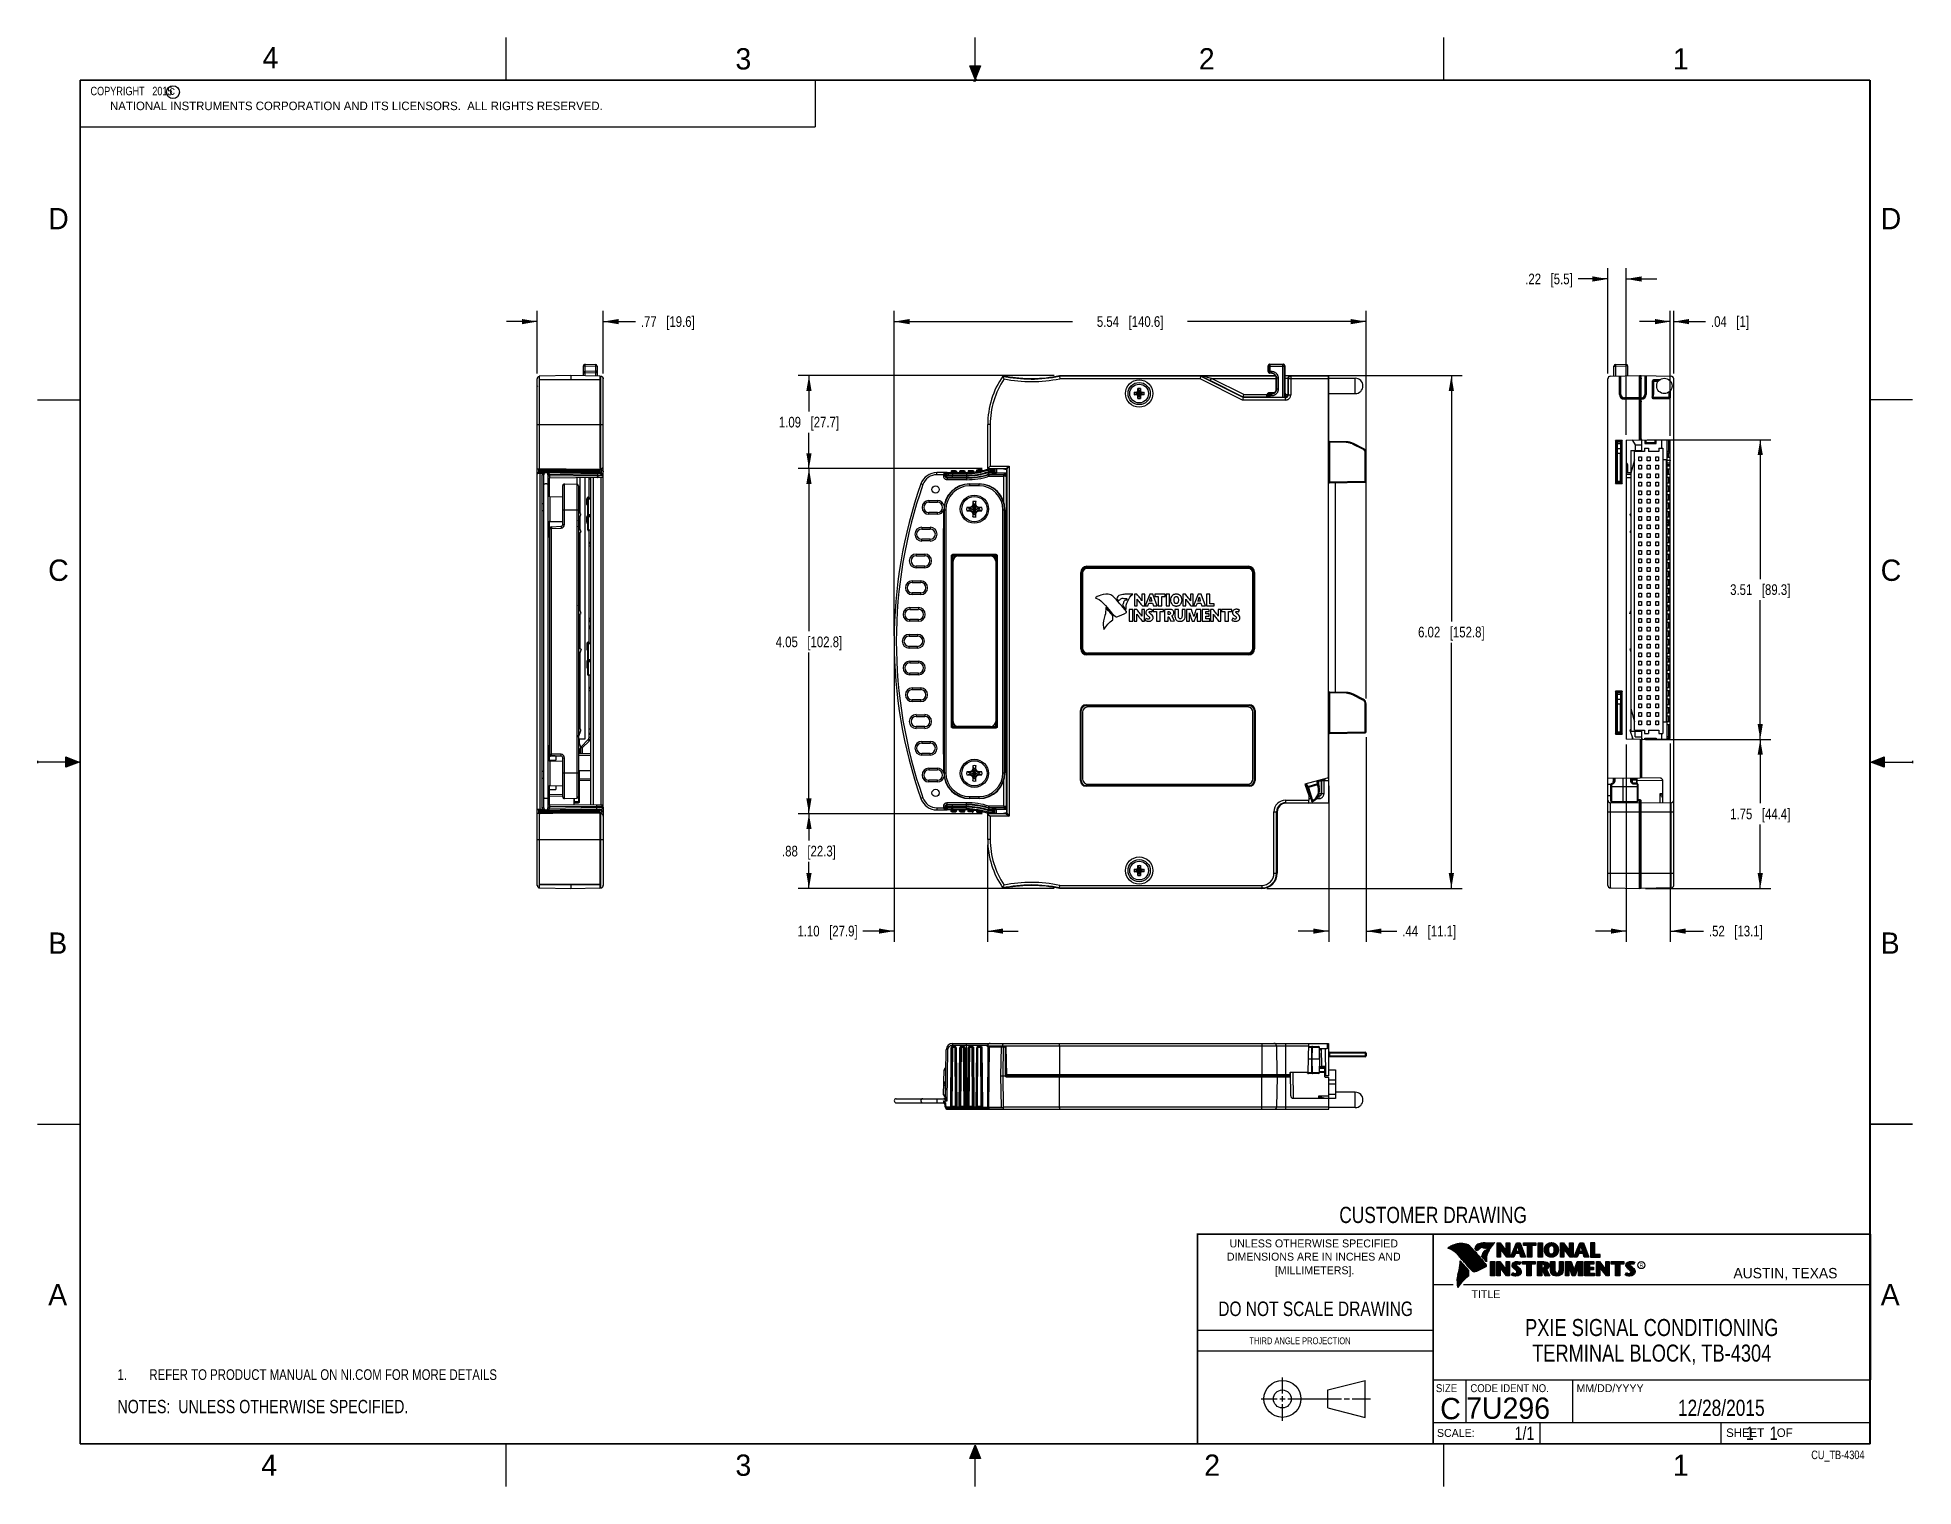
# Model space of a CAD drawing. Header units: inches. Extents: x 0 to 22, y 0 to 17.
import ezdxf

# ---------------------------------------------------------------- set-up
doc = ezdxf.new("R2010")
doc.units = ezdxf.units.IN
doc.header["$LTSCALE"] = 1.21
doc.header["$MEASUREMENT"] = 0
doc.layers.get('0').update_dxf_attribs({"linetype": 'CONTINUOUS'})
for name, color, linetype in [('02___PRT_ALL_AXES', 7, 'CONTINUOUS'), ('DATUMCURVES', 7, 'CONTINUOUS'), ('DETAIL', 7, 'CONTINUOUS'), ('DIMENSIONS', 7, 'CONTINUOUS'), ('ECAD_C0805_REV2', 7, 'CONTINUOUS'), ('ECAD_C1206_REV1', 7, 'CONTINUOUS'), ('NOTE', 7, 'CONTINUOUS')]:
    doc.layers.add(name, color=color, linetype=linetype)
doc.styles.get("Standard").update_dxf_attribs({"font": 'txt', "width": 0.8})
doc.styles.add('TEXTSTYLE_2', font='txt')
doc.styles.add('TEXTSTYLE_3', font='txt', dxfattribs={"width": 0.9})
doc.dimstyles.new('DIMSTYLE_1', dxfattribs={"dimtxt": 0.125, "dimasz": 0.18, "dimexe": 0.125, "dimexo": 0.0625, "dimgap": 0.0625, "dimtad": 0, "dimtih": 1, "dimtoh": 1, "dimzin": 4, "dimdsep": 46, "dimtxsty": 'STANDARD', "dimblk": '_FILLED', "dimblk1": '_FILLED', "dimblk2": '_FILLED', "dimcen": 0.09, "dimadec": 0, "dimazin": 0, "dimtp": 0.001, "dimtm": 0.001, "dimtfac": 1, "dimtofl": 0, "dimtmove": 0, "dimatfit": 3, "dimldrblk": '_FILLED', "dimfxl": 1, "dimtolj": 1, "dimtzin": 4, "dimarcsym": 0})

msp = doc.modelspace()

# ---------------------------------------------------------------- texts
at = {"color": 2, "linetype": 'CONTINUOUS', "line_spacing_factor": 0.9}
for s, insert, char_height, width, attachment_point, style in [('4', (2.64, 16.887), 0.25, 0.25, 1, 'TEXTSTYLE_2'), ('3', (8.188, 16.875), 0.25, 0.25, 1, 'TEXTSTYLE_2'), ('2', (13.625, 16.875), 0.25, 0.25, 1, 'TEXTSTYLE_2'), ('1', (19.188, 16.875), 0.25, 0.25, 1, 'TEXTSTYLE_2'), ('c', (1.546, 16.428), 0.1, 0.1, 1, 'TEXTSTYLE_2'), ('NATIONAL INSTRUMENTS CORPORATION AND ITS LICENSORS.  ALL RIGHTS RESERVED.', (0.851, 16.248), 0.1, 7.3, 1, 'TEXTSTYLE_2'), ('D', (0.125, 15), 0.25, 0.25, 1, 'TEXTSTYLE_2'), ('D', (21.625, 15), 0.25, 0.25, 1, 'TEXTSTYLE_2'), ('C', (0.125, 10.875), 0.25, 0.25, 1, 'TEXTSTYLE_2'), ('C', (21.625, 10.875), 0.25, 0.25, 1, 'TEXTSTYLE_2'), ('B', (0.125, 6.5), 0.25, 0.25, 1, 'TEXTSTYLE_2'), ('B', (21.625, 6.5), 0.25, 0.25, 1, 'TEXTSTYLE_2'), ('UNLESS OTHERWISE SPECIFIED', (14.974, 2.898), 0.093, 2.418, 2, 'TEXTSTYLE_2'), ('DIMENSIONS ARE IN INCHES AND', (14.974, 2.743), 0.093, 2.604, 2, 'TEXTSTYLE_2'), ('[MILLIMETERS].', (14.984, 2.583), 0.093, 1.302, 2, 'TEXTSTYLE_2'), ('R', (18.797, 2.617), 0.0418, 0.04175, 1, 'TEXTSTYLE_2'), ('AUSTIN, TEXAS', (19.898, 2.564), 0.12158, 1.58049, 1, 'TEXTSTYLE_2'), ('A', (0.125, 2.375), 0.25, 0.25, 1, 'TEXTSTYLE_2'), ('TITLE', (16.824, 2.303), 0.093, 0.465, 1, 'TEXTSTYLE_2'), ('A', (21.625, 2.375), 0.25, 0.25, 1, 'TEXTSTYLE_2'), ('SIZE', (16.407, 1.2), 0.093, 0.3348, 1, 'TEXTSTYLE_3'), ('CODE IDENT NO.', (16.811, 1.2), 0.093, 1.1718, 1, 'TEXTSTYLE_3'), ('MM/DD/YYYY', (18.056, 1.2), 0.093, 0.93, 1, 'TEXTSTYLE_2'), ('SCALE:', (16.419, 0.675), 0.093, 0.558, 1, 'TEXTSTYLE_2'), ('SHEET    OF', (19.812, 0.681), 0.1, 1.1, 1, 'TEXTSTYLE_2'), ('4', (2.625, 0.375), 0.25, 0.25, 1, 'TEXTSTYLE_2'), ('3', (8.188, 0.375), 0.25, 0.25, 1, 'TEXTSTYLE_2'), ('2', (13.688, 0.375), 0.25, 0.25, 1, 'TEXTSTYLE_2'), ('1', (19.188, 0.375), 0.25, 0.25, 1, 'TEXTSTYLE_2')]:
    msp.add_mtext(s, dxfattribs=dict(at, insert=insert, char_height=char_height, width=width, attachment_point=attachment_point, style=style))
at = {"color": 7, "linetype": 'CONTINUOUS', "attachment_point": 2, "line_spacing_factor": 0.9}
for s, insert, char_height, width in [('CUSTOMER DRAWING', (16.374, 3.281), 0.19, 2.432), ('DO NOT SCALE DRAWING', (14.995, 2.17), 0.17, 2.72)]:
    msp.add_mtext(s, dxfattribs=dict(at, insert=insert, char_height=char_height, width=width))
at = {"color": 2, "linetype": 'CONTINUOUS', "insert": (14.218, 1.749), "char_height": 0.08, "width": 1.408, "attachment_point": 1, "line_spacing_factor": 0.9}
msp.add_mtext('THIRD ANGLE PROJECTION', dxfattribs=at)
at = {"color": 7, "linetype": 'CONTINUOUS', "char_height": 0.25, "line_spacing_factor": 0.9, "style": 'TEXTSTYLE_2'}
for s, insert, width, attachment_point in [('C', (16.578, 1.039), 0.25, 2), ('7U296', (16.761, 1.044), 1.25, 1)]:
    msp.add_mtext(s, dxfattribs=dict(at, insert=insert, width=width, attachment_point=attachment_point))
at = {"layer": 'DETAIL', "color": 2, "linetype": 'CONTINUOUS', "char_height": 0.1, "line_spacing_factor": 0.9}
for s, insert, width, attachment_point in [('  COPYRIGHT   2015', (0.562, 16.422), 1.44, 1), ('CU_TB-4304', (21.435, 0.421), 0.8, 3)]:
    msp.add_mtext(s, dxfattribs=dict(at, insert=insert, width=width, attachment_point=attachment_point))
at = {"layer": 'DETAIL', "color": 7, "linetype": 'CONTINUOUS', "line_spacing_factor": 0.9}
for s, insert, char_height, width, attachment_point in [('1/1', (17.562, 0.703), 0.1562, 0.375, 3), ('     1    1', (19.812, 0.703), 0.15625, 1.375, 1)]:
    msp.add_mtext(s, dxfattribs=dict(at, insert=insert, char_height=char_height, width=width, attachment_point=attachment_point))
at = {"layer": 'NOTE', "color": 7, "linetype": 'CONTINUOUS', "attachment_point": 2, "line_spacing_factor": 0.9}
for s, insert, char_height, width in [('PXIE SIGNAL CONDITIONING\\PTERMINAL BLOCK, TB-4304', (18.939, 1.965), 0.2, 3.84), ('12/28/2015 ', (19.755, 1.018), 0.19, 1.672)]:
    msp.add_mtext(s, dxfattribs=dict(at, insert=insert, char_height=char_height, width=width))

# ---------------------------------------------------------------- blocks, each defined once
blk = doc.blocks.new('CUSTOM_NOTE_BL0', base_point=(3.625, 1.312))
at = {"color": 2, "linetype": 'CONTINUOUS', "width": 0.8}
for s, p in [('1.', (0.938, 1.25)), ('REFER TO PRODUCT MANUAL ON NI.COM FOR MORE DETAILS', (1.312, 1.25))]:
    blk.add_text(s, height=0.125, dxfattribs=at).set_placement(p)
blk = doc.blocks.new('_FILLED')
at = {"color": 0, "linetype": 'BYBLOCK'}
blk.add_solid([(0, 0), (-1, 0.17), (-1, -0.17)], dxfattribs=at)
blk = doc.blocks.new('*D0')
at = {"layer": 'DIMENSIONS', "color": 2, "linetype": 'CONTINUOUS'}
for p, q in [((5.864, 13.667), (5.504, 13.667)), ((5.864, 13.057), (5.864, 13.792)), ((6.637, 13.057), (6.637, 13.792)), ((6.637, 13.667), (7.016, 13.667))]:
    blk.add_line(p, q, dxfattribs=at)
at = {"layer": 'DIMENSIONS', "color": 2, "linetype": 'CONTINUOUS', "xscale": 0.18, "yscale": 0.18, "zscale": 0.18}
blk.add_blockref('_FILLED', (5.864, 13.667), dxfattribs=at)
at = {"layer": 'DIMENSIONS', "color": 2, "linetype": 'CONTINUOUS', "xscale": 0.18, "yscale": 0.18, "zscale": 0.18, "rotation": 180}
blk.add_blockref('_FILLED', (6.637, 13.667), dxfattribs=at)
at = {"layer": 'DIMENSIONS', "color": 2, "linetype": 'CONTINUOUS', "insert": (7.079, 13.73), "char_height": 0.125, "width": 1.025, "attachment_point": 1, "line_spacing_factor": 0.9}
blk.add_mtext('.77{\\Ftxt.shx;\\W1.000000;\\H0.125000; }[19.6]', dxfattribs=at)
blk = doc.blocks.new('*D1')
at = {"layer": 'DIMENSIONS', "color": 2, "linetype": 'CONTINUOUS'}
for p, q in [((10.051, 9.98), (10.051, 13.792)), ((10.051, 13.667), (12.144, 13.667)), ((15.588, 13.667), (13.494, 13.667)), ((15.588, 9.245), (15.588, 13.792))]:
    blk.add_line(p, q, dxfattribs=at)
at = {"layer": 'DIMENSIONS', "color": 2, "linetype": 'CONTINUOUS', "xscale": 0.18, "yscale": 0.18, "zscale": 0.18, "rotation": 180}
blk.add_blockref('_FILLED', (10.051, 13.667), dxfattribs=at)
at = {"layer": 'DIMENSIONS', "color": 2, "linetype": 'CONTINUOUS', "xscale": 0.18, "yscale": 0.18, "zscale": 0.18}
blk.add_blockref('_FILLED', (15.588, 13.667), dxfattribs=at)
at = {"layer": 'DIMENSIONS', "color": 2, "linetype": 'CONTINUOUS', "insert": (12.819, 13.73), "char_height": 0.125, "width": 1.225, "attachment_point": 2, "line_spacing_factor": 0.9}
blk.add_mtext('5.54{\\Ftxt.shx;\\W1.000000;\\H0.125000; }[140.6]', dxfattribs=at)
blk = doc.blocks.new('*D2')
at = {"layer": 'DIMENSIONS', "color": 2, "linetype": 'CONTINUOUS'}
for p, q in [((14.81, 13.033), (16.713, 13.033)), ((16.588, 13.033), (16.588, 10.15)), ((16.588, 7.016), (16.588, 9.9)), ((14.425, 7.016), (16.713, 7.016))]:
    blk.add_line(p, q, dxfattribs=at)
at = {"layer": 'DIMENSIONS', "color": 2, "linetype": 'CONTINUOUS', "xscale": 0.18, "yscale": 0.18, "zscale": 0.18}
for p, rotation in [((16.588, 13.033), 90), ((16.588, 7.016), 270)]:
    blk.add_blockref('_FILLED', p, dxfattribs=dict(at, rotation=rotation))
at = {"layer": 'DIMENSIONS', "color": 2, "linetype": 'CONTINUOUS', "insert": (16.588, 10.087), "char_height": 0.125, "width": 1.225, "attachment_point": 2, "line_spacing_factor": 0.9}
blk.add_mtext('6.02{\\Ftxt.shx;\\W1.000000;\\H0.125000; }[152.8]', dxfattribs=at)
blk = doc.blocks.new('*D3')
at = {"layer": 'DIMENSIONS', "color": 2, "linetype": 'CONTINUOUS'}
for p, q in [((15.588, 8.79), (15.588, 6.391)), ((15.15, 8.22), (15.15, 6.391)), ((15.15, 6.516), (14.79, 6.516)), ((15.588, 6.516), (15.95, 6.516))]:
    blk.add_line(p, q, dxfattribs=at)
at = {"layer": 'DIMENSIONS', "color": 2, "linetype": 'CONTINUOUS', "xscale": 0.18, "yscale": 0.18, "zscale": 0.18}
blk.add_blockref('_FILLED', (15.15, 6.516), dxfattribs=at)
at = {"layer": 'DIMENSIONS', "color": 2, "linetype": 'CONTINUOUS', "xscale": 0.18, "yscale": 0.18, "zscale": 0.18, "rotation": 180}
blk.add_blockref('_FILLED', (15.588, 6.516), dxfattribs=at)
at = {"layer": 'DIMENSIONS', "color": 2, "linetype": 'CONTINUOUS', "insert": (16.013, 6.579), "char_height": 0.125, "width": 1.025, "attachment_point": 1, "line_spacing_factor": 0.9}
blk.add_mtext('.44{\\Ftxt.shx;\\W1.000000;\\H0.125000; }[11.1]', dxfattribs=at)
blk = doc.blocks.new('*D4')
at = {"layer": 'DIMENSIONS', "color": 2, "linetype": 'CONTINUOUS'}
for p, q in [((10.051, 9.855), (10.051, 6.391)), ((11.147, 7.529), (11.147, 6.391)), ((10.051, 6.516), (9.685, 6.516)), ((11.147, 6.516), (11.507, 6.516))]:
    blk.add_line(p, q, dxfattribs=at)
at = {"layer": 'DIMENSIONS', "color": 2, "linetype": 'CONTINUOUS', "xscale": 0.18, "yscale": 0.18, "zscale": 0.18}
blk.add_blockref('_FILLED', (10.051, 6.516), dxfattribs=at)
at = {"layer": 'DIMENSIONS', "color": 2, "linetype": 'CONTINUOUS', "xscale": 0.18, "yscale": 0.18, "zscale": 0.18, "rotation": 180}
blk.add_blockref('_FILLED', (11.147, 6.516), dxfattribs=at)
at = {"layer": 'DIMENSIONS', "color": 2, "linetype": 'CONTINUOUS', "insert": (9.622, 6.579), "char_height": 0.125, "width": 1.125, "attachment_point": 3, "line_spacing_factor": 0.9}
blk.add_mtext('1.10{\\Ftxt.shx;\\W1.000000;\\H0.125000; }[27.9]', dxfattribs=at)
blk = doc.blocks.new('*D5')
at = {"layer": 'DIMENSIONS', "color": 2, "linetype": 'CONTINUOUS'}
for p, q in [((11.085, 11.942), (8.926, 11.942)), ((9.051, 11.942), (9.051, 10.034)), ((9.051, 7.893), (9.051, 9.784)), ((11.085, 7.893), (8.926, 7.893))]:
    blk.add_line(p, q, dxfattribs=at)
at = {"layer": 'DIMENSIONS', "color": 2, "linetype": 'CONTINUOUS', "xscale": 0.18, "yscale": 0.18, "zscale": 0.18}
for p, rotation in [((9.051, 11.942), 90), ((9.051, 7.893), 270)]:
    blk.add_blockref('_FILLED', p, dxfattribs=dict(at, rotation=rotation))
at = {"layer": 'DIMENSIONS', "color": 2, "linetype": 'CONTINUOUS', "insert": (9.051, 9.972), "char_height": 0.125, "width": 1.225, "attachment_point": 2, "line_spacing_factor": 0.9}
blk.add_mtext('4.05{\\Ftxt.shx;\\W1.000000;\\H0.125000; }[102.8]', dxfattribs=at)
blk = doc.blocks.new('*D6')
at = {"layer": 'DIMENSIONS', "color": 2, "linetype": 'CONTINUOUS'}
for p, q in [((11.085, 7.893), (8.926, 7.893)), ((9.051, 7.893), (9.051, 7.579)), ((9.051, 7.016), (9.051, 7.329)), ((11.927, 7.016), (8.926, 7.016))]:
    blk.add_line(p, q, dxfattribs=at)
at = {"layer": 'DIMENSIONS', "color": 2, "linetype": 'CONTINUOUS', "xscale": 0.18, "yscale": 0.18, "zscale": 0.18}
for p, rotation in [((9.051, 7.893), 90), ((9.051, 7.016), 270)]:
    blk.add_blockref('_FILLED', p, dxfattribs=dict(at, rotation=rotation))
at = {"layer": 'DIMENSIONS', "color": 2, "linetype": 'CONTINUOUS', "insert": (9.051, 7.517), "char_height": 0.125, "width": 1.025, "attachment_point": 2, "line_spacing_factor": 0.9}
blk.add_mtext('.88{\\Ftxt.shx;\\W1.000000;\\H0.125000; }[22.3]', dxfattribs=at)
blk = doc.blocks.new('*D7')
at = {"layer": 'DIMENSIONS', "color": 2, "linetype": 'CONTINUOUS'}
for p, q in [((11.927, 13.033), (8.926, 13.033)), ((9.051, 13.033), (9.051, 12.612)), ((9.051, 11.942), (9.051, 12.362)), ((11.085, 11.942), (8.926, 11.942))]:
    blk.add_line(p, q, dxfattribs=at)
at = {"layer": 'DIMENSIONS', "color": 2, "linetype": 'CONTINUOUS', "xscale": 0.18, "yscale": 0.18, "zscale": 0.18}
for p, rotation in [((9.051, 13.033), 90), ((9.051, 11.942), 270)]:
    blk.add_blockref('_FILLED', p, dxfattribs=dict(at, rotation=rotation))
at = {"layer": 'DIMENSIONS', "color": 2, "linetype": 'CONTINUOUS', "insert": (9.051, 12.55), "char_height": 0.125, "width": 1.125, "attachment_point": 2, "line_spacing_factor": 0.9}
blk.add_mtext('1.09{\\Ftxt.shx;\\W1.000000;\\H0.125000; }[27.7]', dxfattribs=at)
blk = doc.blocks.new('*D8')
at = {"layer": 'DIMENSIONS', "color": 2, "linetype": 'CONTINUOUS'}
for p, q in [((18.64, 8.705), (18.64, 6.391)), ((19.157, 8.719), (19.157, 6.391)), ((18.64, 6.516), (18.28, 6.516)), ((19.157, 6.516), (19.548, 6.516))]:
    blk.add_line(p, q, dxfattribs=at)
at = {"layer": 'DIMENSIONS', "color": 2, "linetype": 'CONTINUOUS', "xscale": 0.18, "yscale": 0.18, "zscale": 0.18}
blk.add_blockref('_FILLED', (18.64, 6.516), dxfattribs=at)
at = {"layer": 'DIMENSIONS', "color": 2, "linetype": 'CONTINUOUS', "xscale": 0.18, "yscale": 0.18, "zscale": 0.18, "rotation": 180}
blk.add_blockref('_FILLED', (19.157, 6.516), dxfattribs=at)
at = {"layer": 'DIMENSIONS', "color": 2, "linetype": 'CONTINUOUS', "insert": (19.61, 6.579), "char_height": 0.125, "width": 1.025, "attachment_point": 1, "line_spacing_factor": 0.9}
blk.add_mtext('.52{\\Ftxt.shx;\\W1.000000;\\H0.125000; }[13.1]', dxfattribs=at)
blk = doc.blocks.new('*D9')
at = {"layer": 'DIMENSIONS', "color": 2, "linetype": 'CONTINUOUS'}
for p, q in [((19.157, 13.667), (18.797, 13.667)), ((19.157, 12.327), (19.157, 13.792)), ((19.197, 13.059), (19.197, 13.792)), ((19.197, 13.667), (19.571, 13.667))]:
    blk.add_line(p, q, dxfattribs=at)
at = {"layer": 'DIMENSIONS', "color": 2, "linetype": 'CONTINUOUS', "xscale": 0.18, "yscale": 0.18, "zscale": 0.18}
blk.add_blockref('_FILLED', (19.157, 13.667), dxfattribs=at)
at = {"layer": 'DIMENSIONS', "color": 2, "linetype": 'CONTINUOUS', "xscale": 0.18, "yscale": 0.18, "zscale": 0.18, "rotation": 180}
blk.add_blockref('_FILLED', (19.197, 13.667), dxfattribs=at)
at = {"layer": 'DIMENSIONS', "color": 2, "linetype": 'CONTINUOUS', "insert": (19.634, 13.73), "char_height": 0.125, "width": 0.725, "attachment_point": 1, "line_spacing_factor": 0.9}
blk.add_mtext('.04{\\Ftxt.shx;\\W1.000000;\\H0.125000; }[1]', dxfattribs=at)
blk = doc.blocks.new('*D10')
at = {"layer": 'DIMENSIONS', "color": 2, "linetype": 'CONTINUOUS'}
for p, q in [((18.887, 12.28), (20.337, 12.28)), ((20.212, 12.28), (20.212, 10.647)), ((20.212, 8.765), (20.212, 10.397)), ((18.867, 8.765), (20.337, 8.765))]:
    blk.add_line(p, q, dxfattribs=at)
at = {"layer": 'DIMENSIONS', "color": 2, "linetype": 'CONTINUOUS', "xscale": 0.18, "yscale": 0.18, "zscale": 0.18}
for p, rotation in [((20.212, 12.28), 90), ((20.212, 8.765), 270)]:
    blk.add_blockref('_FILLED', p, dxfattribs=dict(at, rotation=rotation))
at = {"layer": 'DIMENSIONS', "color": 2, "linetype": 'CONTINUOUS', "insert": (20.212, 10.585), "char_height": 0.125, "width": 1.125, "attachment_point": 2, "line_spacing_factor": 0.9}
blk.add_mtext('3.51{\\Ftxt.shx;\\W1.000000;\\H0.125000; }[89.3]', dxfattribs=at)
blk = doc.blocks.new('*D11')
at = {"layer": 'DIMENSIONS', "color": 2, "linetype": 'CONTINUOUS'}
for p, q in [((18.867, 8.765), (20.337, 8.765)), ((20.212, 8.765), (20.212, 8.016)), ((20.212, 7.016), (20.212, 7.766)), ((18.867, 7.016), (20.337, 7.016))]:
    blk.add_line(p, q, dxfattribs=at)
at = {"layer": 'DIMENSIONS', "color": 2, "linetype": 'CONTINUOUS', "xscale": 0.18, "yscale": 0.18, "zscale": 0.18}
for p, rotation in [((20.212, 8.765), 90), ((20.212, 7.016), 270)]:
    blk.add_blockref('_FILLED', p, dxfattribs=dict(at, rotation=rotation))
at = {"layer": 'DIMENSIONS', "color": 2, "linetype": 'CONTINUOUS', "insert": (20.212, 7.953), "char_height": 0.125, "width": 1.125, "attachment_point": 2, "line_spacing_factor": 0.9}
blk.add_mtext('1.75{\\Ftxt.shx;\\W1.000000;\\H0.125000; }[44.4]', dxfattribs=at)
blk = doc.blocks.new('*D12')
at = {"layer": 'DIMENSIONS', "color": 2, "linetype": 'CONTINUOUS'}
for p, q in [((18.424, 14.167), (18.075, 14.167)), ((18.424, 13.06), (18.424, 14.292)), ((18.64, 12.34), (18.64, 14.292)), ((18.64, 14.167), (19, 14.167))]:
    blk.add_line(p, q, dxfattribs=at)
at = {"layer": 'DIMENSIONS', "color": 2, "linetype": 'CONTINUOUS', "xscale": 0.18, "yscale": 0.18, "zscale": 0.18}
blk.add_blockref('_FILLED', (18.424, 14.167), dxfattribs=at)
at = {"layer": 'DIMENSIONS', "color": 2, "linetype": 'CONTINUOUS', "xscale": 0.18, "yscale": 0.18, "zscale": 0.18, "rotation": 180}
blk.add_blockref('_FILLED', (18.64, 14.167), dxfattribs=at)
at = {"layer": 'DIMENSIONS', "color": 2, "linetype": 'CONTINUOUS', "insert": (18.012, 14.23), "char_height": 0.125, "width": 0.925, "attachment_point": 3, "line_spacing_factor": 0.9}
blk.add_mtext('.22{\\Ftxt.shx;\\W1.000000;\\H0.125000; }[5.5]', dxfattribs=at)
blk = doc.blocks.new('NOTES_HEADER_BL1', base_point=(3.1215, 0.9375))
at = {"layer": 'DETAIL', "color": 2, "linetype": 'CONTINUOUS', "width": 0.8}
blk.add_text('NOTES:  UNLESS OTHERWISE SPECIFIED.', height=0.156, dxfattribs=at).set_placement((0.9375, 0.8595))

# ---------------------------------------------------------------- dimensions: what is measured, and where the dimension line sits
at = {"layer": 'DIMENSIONS', "color": 2, "linetype": 'CONTINUOUS'}
for base, p1, p2, angle, picture, middle in [((18.424, 14.167), (18.64, 12.277), (18.424, 12.997), 180, '*D12', (17.55, 14.167)), ((5.864, 13.667), (6.637, 12.994), (5.864, 12.995), 180, '*D0', (7.591, 13.667)), ((10.051, 13.667), (15.588, 9.183), (10.051, 9.917), 180, '*D1', (12.819, 13.667)), ((19.157, 13.667), (19.197, 12.997), (19.157, 12.264), 180, '*D9', (19.996, 13.667)), ((9.051, 11.942), (11.989, 13.033), (11.147, 11.942), 270, '*D7', (9.051, 12.487)), ((16.588, 13.033), (14.363, 7.016), (14.748, 13.033), 90, '*D2', (16.588, 10.025)), ((20.2123, 8.7651), (18.8241, 12.2798), (18.8043, 8.7651), 270, '*D10', (20.2123, 10.5225)), ((9.051, 7.893), (11.147, 11.942), (11.147, 7.893), 270, '*D5', (9.051, 9.909)), ((20.212, 7.016), (18.804, 8.765), (18.804, 7.016), 270, '*D11', (20.212, 7.891)), ((9.051, 7.893), (11.989, 7.016), (11.147, 7.893), 90, '*D6', (9.051, 7.454))]:
    dim = msp.add_linear_dim(base=base, p1=p1, p2=p2, angle=angle, dimstyle='DIMSTYLE_1', dxfattribs=at)
    dim.commit()
    dim.dimension.update_dxf_attribs({"geometry": picture, "text_midpoint": middle, "dimtype": 160})
for base, p1, p2, picture, middle in [((11.147, 6.516), (10.051, 9.917), (11.147, 7.591), '*D4', (9.06, 6.516)), ((15.588, 6.516), (15.15, 8.282), (15.588, 8.853), '*D3', (16.525, 6.516)), ((19.157, 6.516), (18.64, 8.768), (19.157, 8.781), '*D8', (20.123, 6.516))]:
    dim = msp.add_linear_dim(base=base, p1=p1, p2=p2, dimstyle='DIMSTYLE_1', dxfattribs=at)
    dim.commit()
    dim.dimension.update_dxf_attribs({"geometry": picture, "text_midpoint": middle, "dimtype": 160})

# ---------------------------------------------------------------- hatches: boundary and pattern name
at = {"linetype": 'CONTINUOUS'}
for points in [[(11, 16.51), (10.938, 16.666), (11.062, 16.666)], [(0.334, 8.562), (0.49, 8.5), (0.334, 8.438)], [(21.666, 8.562), (21.666, 8.438), (21.51, 8.5)], [(10.938, 0.329), (11, 0.485), (11.062, 0.329)]]:
    msp.add_hatch(color=2, dxfattribs=at).paths.add_polyline_path(points)

# ---------------------------------------------------------------- linework, layer by layer
at = {"color": 2, "linetype": 'CONTINUOUS'}
for p, q in [((5.5, 16.5), (5.5, 17)), ((11, 16.485), (11, 17)), ((16.5, 16.5), (16.5, 17)), ((11, 16.51), (10.938, 16.666)), ((10.938, 16.666), (11.062, 16.666)), ((11.015, 16.515), (10.985, 16.485)), ((10.985, 16.485), (11, 16.515)), ((11.062, 16.666), (11, 16.51)), ((11, 16.485), (11.015, 16.515)), ((0.5, 16.5), (9.125, 16.5)), ((0.5, 16.5), (0.5, 15.953)), ((9.125, 16.5), (9.125, 15.953)), ((0.5, 15.953), (9.125, 15.953)), ((0, 12.75), (0.5, 12.75)), ((22, 12.75), (21.5, 12.75)), ((0, 8.515), (0, 8.485)), ((0.49, 8.5), (0, 8.5)), ((0.334, 8.438), (0.334, 8.562)), ((0.334, 8.562), (0.49, 8.5)), ((0.49, 8.5), (0.334, 8.438)), ((21.51, 8.5), (21.666, 8.562)), ((21.51, 8.5), (22, 8.5)), ((21.666, 8.438), (21.51, 8.5)), ((21.666, 8.562), (21.666, 8.438)), ((22, 8.515), (22, 8.485)), ((0, 4.25), (0.5, 4.25)), ((16.374, 2.96), (21.504, 2.96)), ((16.374, 2.96), (16.374, 1.25)), ((16.375, 2.96), (21.5, 2.96)), ((21.504, 2.96), (21.504, 1.25)), ((16.558, 2.796), (16.558, 2.799)), ((16.565, 2.794), (16.565, 2.803)), ((16.571, 2.791), (16.571, 2.808)), ((16.578, 2.788), (16.578, 2.812)), ((16.585, 2.785), (16.585, 2.815)), ((16.592, 2.781), (16.592, 2.819)), ((16.599, 2.778), (16.599, 2.822)), ((16.606, 2.774), (16.606, 2.825)), ((16.612, 2.77), (16.612, 2.828)), ((16.619, 2.765), (16.619, 2.83)), ((16.626, 2.76), (16.626, 2.832)), ((16.633, 2.755), (16.633, 2.835)), ((16.64, 2.749), (16.64, 2.837)), ((16.647, 2.743), (16.647, 2.839)), ((16.653, 2.737), (16.653, 2.84)), ((16.66, 2.729), (16.66, 2.842)), ((16.667, 2.722), (16.667, 2.844)), ((16.674, 2.715), (16.674, 2.845)), ((16.681, 2.707), (16.681, 2.846)), ((16.687, 2.699), (16.687, 2.847)), ((16.794, 2.533), (16.692, 2.649)), ((16.694, 2.692), (16.694, 2.847)), ((16.701, 2.684), (16.701, 2.847)), ((16.708, 2.676), (16.708, 2.847)), ((16.715, 2.669), (16.715, 2.847)), ((16.722, 2.661), (16.722, 2.846)), ((16.728, 2.653), (16.728, 2.846)), ((16.735, 2.645), (16.735, 2.844)), ((16.742, 2.637), (16.742, 2.843)), ((16.749, 2.629), (16.749, 2.842)), ((16.756, 2.62), (16.756, 2.84)), ((16.763, 2.612), (16.763, 2.838)), ((16.769, 2.605), (16.769, 2.835)), ((16.776, 2.597), (16.776, 2.832)), ((16.783, 2.589), (16.783, 2.828)), ((16.79, 2.581), (16.79, 2.824)), ((16.797, 2.574), (16.797, 2.819)), ((16.804, 2.567), (16.804, 2.814)), ((16.81, 2.559), (16.81, 2.807)), ((16.817, 2.552), (16.817, 2.8)), ((16.824, 2.545), (16.824, 2.792)), ((16.831, 2.538), (16.831, 2.785)), ((16.838, 2.531), (16.838, 2.778)), ((16.844, 2.526), (16.844, 2.771)), ((16.851, 2.523), (16.851, 2.764)), ((16.858, 2.522), (16.858, 2.757)), ((16.886, 2.766), (16.863, 2.794)), ((16.865, 2.524), (16.865, 2.749)), ((16.888, 2.772), (16.868, 2.795)), ((16.872, 2.791), (16.872, 2.809)), ((16.872, 2.527), (16.872, 2.742)), ((16.879, 2.783), (16.879, 2.821)), ((16.879, 2.53), (16.879, 2.735)), ((16.885, 2.775), (16.885, 2.828)), ((16.885, 2.533), (16.885, 2.727)), ((16.892, 2.775), (16.892, 2.833)), ((16.892, 2.536), (16.892, 2.719)), ((16.899, 2.779), (16.899, 2.837)), ((16.899, 2.539), (16.899, 2.71)), ((16.906, 2.784), (16.906, 2.841)), ((16.906, 2.542), (16.906, 2.702)), ((16.913, 2.79), (16.913, 2.844)), ((16.913, 2.545), (16.913, 2.694)), ((16.92, 2.797), (16.92, 2.846)), ((16.92, 2.548), (16.92, 2.686)), ((16.926, 2.802), (16.926, 2.848)), ((16.926, 2.551), (16.926, 2.677)), ((16.933, 2.805), (16.933, 2.849)), ((16.933, 2.554), (16.933, 2.669)), ((16.94, 2.808), (16.94, 2.85)), ((16.94, 2.557), (16.94, 2.661)), ((16.962, 2.68), (16.943, 2.701)), ((16.947, 2.808), (16.947, 2.851)), ((16.947, 2.561), (16.947, 2.653)), ((16.965, 2.683), (16.949, 2.701)), ((16.954, 2.807), (16.954, 2.852)), ((16.954, 2.696), (16.954, 2.711)), ((16.954, 2.564), (16.954, 2.644)), ((16.961, 2.805), (16.961, 2.852)), ((16.961, 2.688), (16.961, 2.727)), ((16.967, 2.803), (16.967, 2.853)), ((16.967, 2.68), (16.967, 2.744)), ((16.974, 2.803), (16.974, 2.854)), ((16.974, 2.672), (16.974, 2.757)), ((16.981, 2.802), (16.981, 2.854)), ((16.981, 2.664), (16.981, 2.763)), ((16.984, 2.859), (17.1, 2.861)), ((16.984, 2.854), (17.087, 2.856)), ((16.988, 2.802), (16.988, 2.854)), ((16.988, 2.656), (16.988, 2.767)), ((16.995, 2.802), (16.995, 2.854)), ((16.995, 2.675), (16.995, 2.768)), ((16.999, 2.637), (16.995, 2.642)), ((17.002, 2.801), (17.002, 2.854)), ((17.002, 2.719), (17.002, 2.769)), ((17.008, 2.796), (17.008, 2.855)), ((17.008, 2.739), (17.008, 2.77)), ((17.015, 2.755), (17.015, 2.855)), ((17.022, 2.769), (17.022, 2.855)), ((17.029, 2.782), (17.029, 2.855)), ((17.036, 2.793), (17.036, 2.855)), ((17.042, 2.804), (17.042, 2.855)), ((17.049, 2.813), (17.049, 2.855)), ((17.056, 2.822), (17.056, 2.855)), ((17.063, 2.83), (17.063, 2.855)), ((17.07, 2.838), (17.07, 2.855)), ((17.077, 2.845), (17.077, 2.856)), ((17.124, 2.859), (17.161, 2.859)), ((17.124, 2.691), (17.124, 2.859)), ((17.164, 2.691), (17.124, 2.691)), ((17.129, 2.854), (17.158, 2.854)), ((17.129, 2.696), (17.129, 2.854)), ((17.159, 2.696), (17.129, 2.696)), ((17.138, 2.696), (17.138, 2.854)), ((17.145, 2.696), (17.145, 2.854)), ((17.151, 2.696), (17.151, 2.854)), ((17.158, 2.854), (17.238, 2.749)), ((17.159, 2.804), (17.158, 2.854)), ((17.242, 2.696), (17.159, 2.804)), ((17.159, 2.804), (17.159, 2.696)), ((17.161, 2.859), (17.233, 2.764)), ((17.239, 2.691), (17.164, 2.79)), ((17.164, 2.79), (17.164, 2.691)), ((17.165, 2.797), (17.165, 2.846)), ((17.171, 2.788), (17.171, 2.837)), ((17.178, 2.779), (17.178, 2.828)), ((17.185, 2.77), (17.185, 2.82)), ((17.191, 2.762), (17.191, 2.811)), ((17.198, 2.753), (17.198, 2.802)), ((17.205, 2.744), (17.205, 2.793)), ((17.211, 2.736), (17.211, 2.784)), ((17.218, 2.727), (17.218, 2.776)), ((17.225, 2.718), (17.225, 2.767)), ((17.232, 2.71), (17.232, 2.758)), ((17.233, 2.859), (17.273, 2.859)), ((17.233, 2.764), (17.233, 2.859)), ((17.238, 2.854), (17.268, 2.854)), ((17.238, 2.749), (17.238, 2.854)), ((17.238, 2.701), (17.238, 2.749)), ((17.273, 2.691), (17.239, 2.691)), ((17.268, 2.696), (17.242, 2.696)), ((17.245, 2.696), (17.245, 2.854)), ((17.252, 2.696), (17.252, 2.854)), ((17.258, 2.696), (17.258, 2.854)), ((17.265, 2.696), (17.265, 2.854)), ((17.268, 2.854), (17.268, 2.696)), ((17.273, 2.859), (17.273, 2.691)), ((17.283, 2.692), (17.352, 2.859)), ((17.323, 2.692), (17.283, 2.692)), ((17.29, 2.696), (17.355, 2.854)), ((17.319, 2.696), (17.29, 2.696)), ((17.298, 2.696), (17.298, 2.716)), ((17.305, 2.696), (17.305, 2.732)), ((17.312, 2.696), (17.312, 2.749)), ((17.318, 2.696), (17.318, 2.765)), ((17.336, 2.736), (17.319, 2.696)), ((17.339, 2.732), (17.323, 2.692)), ((17.325, 2.71), (17.325, 2.781)), ((17.332, 2.727), (17.332, 2.798)), ((17.394, 2.736), (17.336, 2.736)), ((17.338, 2.736), (17.338, 2.814)), ((17.39, 2.732), (17.339, 2.732)), ((17.341, 2.753), (17.362, 2.823)), ((17.389, 2.753), (17.341, 2.753)), ((17.345, 2.767), (17.345, 2.83)), ((17.345, 2.736), (17.345, 2.753)), ((17.347, 2.758), (17.366, 2.818)), ((17.383, 2.758), (17.347, 2.758)), ((17.352, 2.859), (17.394, 2.859)), ((17.352, 2.788), (17.352, 2.847)), ((17.352, 2.736), (17.352, 2.753)), ((17.355, 2.854), (17.39, 2.854)), ((17.358, 2.81), (17.358, 2.854)), ((17.358, 2.736), (17.358, 2.753)), ((17.362, 2.823), (17.37, 2.823)), ((17.365, 2.823), (17.365, 2.854)), ((17.365, 2.736), (17.365, 2.753)), ((17.366, 2.818), (17.366, 2.818)), ((17.366, 2.818), (17.383, 2.758)), ((17.37, 2.823), (17.389, 2.753)), ((17.372, 2.817), (17.372, 2.854)), ((17.372, 2.736), (17.372, 2.753)), ((17.378, 2.792), (17.378, 2.854)), ((17.378, 2.736), (17.378, 2.753)), ((17.385, 2.768), (17.385, 2.854)), ((17.385, 2.736), (17.385, 2.753)), ((17.39, 2.854), (17.45, 2.696)), ((17.404, 2.692), (17.39, 2.732)), ((17.392, 2.736), (17.392, 2.851)), ((17.394, 2.859), (17.457, 2.692)), ((17.407, 2.696), (17.394, 2.736)), ((17.398, 2.723), (17.398, 2.833)), ((17.457, 2.692), (17.404, 2.692)), ((17.405, 2.703), (17.405, 2.816)), ((17.45, 2.696), (17.407, 2.696)), ((17.412, 2.696), (17.412, 2.798)), ((17.418, 2.696), (17.418, 2.781)), ((17.425, 2.696), (17.425, 2.763)), ((17.432, 2.696), (17.432, 2.745)), ((17.433, 2.859), (17.58, 2.859)), ((17.433, 2.828), (17.433, 2.859)), ((17.481, 2.828), (17.433, 2.828)), ((17.438, 2.854), (17.575, 2.854)), ((17.438, 2.833), (17.438, 2.854)), ((17.486, 2.833), (17.438, 2.833)), ((17.438, 2.696), (17.438, 2.728)), ((17.445, 2.833), (17.445, 2.854)), ((17.445, 2.696), (17.445, 2.71)), ((17.452, 2.833), (17.452, 2.854)), ((17.458, 2.833), (17.458, 2.854)), ((17.465, 2.833), (17.465, 2.854)), ((17.472, 2.833), (17.472, 2.854)), ((17.479, 2.833), (17.479, 2.854)), ((17.481, 2.692), (17.481, 2.828)), ((17.532, 2.692), (17.481, 2.692)), ((17.486, 2.833), (17.485, 2.854)), ((17.486, 2.696), (17.486, 2.833)), ((17.527, 2.696), (17.486, 2.696)), ((17.492, 2.696), (17.492, 2.854)), ((17.499, 2.696), (17.499, 2.854)), ((17.505, 2.696), (17.505, 2.854)), ((17.512, 2.696), (17.512, 2.854)), ((17.519, 2.696), (17.519, 2.854)), ((17.527, 2.833), (17.525, 2.854)), ((17.575, 2.833), (17.527, 2.833)), ((17.527, 2.833), (17.527, 2.696)), ((17.532, 2.833), (17.532, 2.854)), ((17.58, 2.828), (17.532, 2.828)), ((17.532, 2.828), (17.532, 2.692)), ((17.539, 2.833), (17.539, 2.854)), ((17.545, 2.833), (17.545, 2.854)), ((17.552, 2.833), (17.552, 2.854)), ((17.559, 2.833), (17.559, 2.854)), ((17.565, 2.833), (17.565, 2.854)), ((17.572, 2.833), (17.572, 2.854)), ((17.575, 2.854), (17.575, 2.833)), ((17.58, 2.859), (17.58, 2.828)), ((17.606, 2.859), (17.656, 2.859)), ((17.606, 2.692), (17.606, 2.859)), ((17.656, 2.692), (17.606, 2.692)), ((17.611, 2.854), (17.652, 2.854)), ((17.611, 2.696), (17.611, 2.854)), ((17.652, 2.696), (17.611, 2.696)), ((17.619, 2.696), (17.619, 2.854)), ((17.625, 2.696), (17.625, 2.854)), ((17.632, 2.696), (17.632, 2.854)), ((17.639, 2.696), (17.639, 2.854)), ((17.645, 2.696), (17.645, 2.854)), ((17.652, 2.854), (17.652, 2.696)), ((17.656, 2.859), (17.656, 2.692)), ((17.685, 2.787), (17.686, 2.79)), ((17.685, 2.784), (17.685, 2.787)), ((17.685, 2.78), (17.685, 2.784)), ((17.685, 2.777), (17.685, 2.78)), ((17.685, 2.774), (17.685, 2.777)), ((17.685, 2.77), (17.685, 2.774)), ((17.685, 2.767), (17.685, 2.77)), ((17.686, 2.763), (17.685, 2.767)), ((17.686, 2.793), (17.687, 2.796)), ((17.686, 2.79), (17.686, 2.793)), ((17.686, 2.76), (17.686, 2.763)), ((17.687, 2.757), (17.686, 2.76)), ((17.687, 2.796), (17.688, 2.799)), ((17.688, 2.753), (17.687, 2.757)), ((17.688, 2.802), (17.689, 2.805)), ((17.688, 2.799), (17.688, 2.802)), ((17.689, 2.75), (17.688, 2.753)), ((17.689, 2.805), (17.69, 2.808)), ((17.69, 2.747), (17.689, 2.75)), ((17.69, 2.808), (17.692, 2.811)), ((17.691, 2.744), (17.69, 2.808)), ((17.691, 2.744), (17.69, 2.747)), ((17.692, 2.741), (17.691, 2.744)), ((17.692, 2.811), (17.693, 2.813)), ((17.693, 2.738), (17.692, 2.741)), ((17.693, 2.813), (17.694, 2.816)), ((17.694, 2.735), (17.693, 2.738)), ((17.694, 2.816), (17.696, 2.819)), ((17.696, 2.733), (17.694, 2.735)), ((17.696, 2.819), (17.697, 2.821)), ((17.697, 2.73), (17.696, 2.733)), ((17.697, 2.821), (17.699, 2.824)), ((17.697, 2.73), (17.697, 2.821)), ((17.699, 2.728), (17.697, 2.73)), ((17.699, 2.824), (17.701, 2.826)), ((17.7, 2.725), (17.699, 2.728)), ((17.702, 2.723), (17.7, 2.725)), ((17.701, 2.826), (17.703, 2.828)), ((17.704, 2.72), (17.702, 2.723)), ((17.703, 2.828), (17.705, 2.831)), ((17.704, 2.72), (17.705, 2.831)), ((17.706, 2.718), (17.704, 2.72)), ((17.705, 2.831), (17.707, 2.833)), ((17.708, 2.716), (17.706, 2.718)), ((17.707, 2.833), (17.709, 2.835)), ((17.71, 2.714), (17.708, 2.716)), ((17.709, 2.835), (17.711, 2.837)), ((17.71, 2.714), (17.711, 2.837)), ((17.712, 2.712), (17.71, 2.714)), ((17.711, 2.837), (17.714, 2.839)), ((17.715, 2.71), (17.712, 2.712)), ((17.714, 2.839), (17.716, 2.841)), ((17.717, 2.708), (17.715, 2.71)), ((17.716, 2.841), (17.719, 2.843)), ((17.717, 2.708), (17.719, 2.843)), ((17.719, 2.707), (17.717, 2.708)), ((17.719, 2.843), (17.721, 2.844)), ((17.722, 2.705), (17.719, 2.707)), ((17.721, 2.844), (17.724, 2.846)), ((17.725, 2.704), (17.722, 2.705)), ((17.724, 2.846), (17.726, 2.847)), ((17.725, 2.704), (17.724, 2.846)), ((17.727, 2.702), (17.725, 2.704)), ((17.726, 2.847), (17.729, 2.849)), ((17.727, 2.79), (17.728, 2.792)), ((17.727, 2.788), (17.727, 2.79)), ((17.727, 2.786), (17.727, 2.788)), ((17.727, 2.783), (17.727, 2.786)), ((17.727, 2.781), (17.727, 2.783)), ((17.727, 2.779), (17.727, 2.781)), ((17.727, 2.777), (17.727, 2.779)), ((17.727, 2.774), (17.727, 2.777)), ((17.727, 2.772), (17.727, 2.774)), ((17.727, 2.77), (17.727, 2.772)), ((17.727, 2.767), (17.727, 2.77)), ((17.727, 2.765), (17.727, 2.767)), ((17.727, 2.763), (17.727, 2.765)), ((17.728, 2.761), (17.727, 2.763)), ((17.73, 2.701), (17.727, 2.702)), ((17.728, 2.796), (17.729, 2.798)), ((17.728, 2.794), (17.728, 2.796)), ((17.728, 2.792), (17.728, 2.794)), ((17.728, 2.758), (17.728, 2.761)), ((17.728, 2.756), (17.728, 2.758)), ((17.729, 2.754), (17.728, 2.756)), ((17.729, 2.849), (17.731, 2.85)), ((17.729, 2.802), (17.73, 2.803)), ((17.729, 2.8), (17.729, 2.802)), ((17.729, 2.798), (17.729, 2.8)), ((17.729, 2.752), (17.729, 2.754)), ((17.73, 2.75), (17.729, 2.752)), ((17.73, 2.805), (17.731, 2.807)), ((17.73, 2.803), (17.73, 2.805)), ((17.73, 2.748), (17.73, 2.75)), ((17.731, 2.747), (17.73, 2.748)), ((17.73, 2.701), (17.73, 2.747)), ((17.733, 2.7), (17.73, 2.701)), ((17.731, 2.85), (17.734, 2.851)), ((17.731, 2.807), (17.731, 2.85)), ((17.731, 2.807), (17.732, 2.808)), ((17.731, 2.745), (17.731, 2.747)), ((17.732, 2.743), (17.731, 2.745)), ((17.732, 2.81), (17.733, 2.812)), ((17.732, 2.808), (17.732, 2.81)), ((17.732, 2.741), (17.732, 2.743)), ((17.733, 2.74), (17.732, 2.741)), ((17.733, 2.812), (17.734, 2.813)), ((17.734, 2.738), (17.733, 2.74)), ((17.736, 2.699), (17.733, 2.7)), ((17.734, 2.851), (17.737, 2.852)), ((17.734, 2.813), (17.735, 2.815)), ((17.735, 2.737), (17.734, 2.738)), ((17.735, 2.816), (17.736, 2.818)), ((17.735, 2.815), (17.735, 2.816)), ((17.736, 2.735), (17.735, 2.737)), ((17.736, 2.818), (17.737, 2.819)), ((17.736, 2.734), (17.736, 2.735)), ((17.737, 2.732), (17.736, 2.734)), ((17.739, 2.698), (17.736, 2.699)), ((17.737, 2.852), (17.74, 2.853)), ((17.737, 2.819), (17.737, 2.852)), ((17.737, 2.819), (17.738, 2.821)), ((17.738, 2.731), (17.737, 2.732)), ((17.738, 2.821), (17.74, 2.822)), ((17.74, 2.73), (17.738, 2.731)), ((17.739, 2.698), (17.738, 2.731)), ((17.742, 2.697), (17.739, 2.698)), ((17.74, 2.853), (17.743, 2.853)), ((17.74, 2.822), (17.741, 2.823)), ((17.741, 2.728), (17.74, 2.73)), ((17.741, 2.823), (17.742, 2.824)), ((17.742, 2.727), (17.741, 2.728)), ((17.742, 2.824), (17.743, 2.825)), ((17.743, 2.726), (17.742, 2.727)), ((17.746, 2.697), (17.742, 2.697)), ((17.743, 2.853), (17.746, 2.854)), ((17.743, 2.825), (17.745, 2.826)), ((17.745, 2.725), (17.743, 2.726)), ((17.745, 2.826), (17.746, 2.827)), ((17.746, 2.724), (17.745, 2.725)), ((17.746, 2.854), (17.749, 2.855)), ((17.746, 2.827), (17.746, 2.854)), ((17.746, 2.827), (17.747, 2.828)), ((17.748, 2.723), (17.746, 2.724)), ((17.746, 2.697), (17.746, 2.724)), ((17.749, 2.696), (17.746, 2.697)), ((17.747, 2.828), (17.749, 2.828)), ((17.749, 2.722), (17.748, 2.723)), ((17.749, 2.855), (17.752, 2.855)), ((17.749, 2.828), (17.75, 2.829)), ((17.751, 2.722), (17.749, 2.722)), ((17.752, 2.696), (17.749, 2.696)), ((17.75, 2.829), (17.752, 2.83)), ((17.752, 2.721), (17.751, 2.722)), ((17.752, 2.855), (17.755, 2.855)), ((17.752, 2.83), (17.752, 2.855)), ((17.752, 2.83), (17.753, 2.83)), ((17.754, 2.721), (17.752, 2.721)), ((17.752, 2.696), (17.752, 2.721)), ((17.756, 2.695), (17.752, 2.696)), ((17.753, 2.83), (17.755, 2.831)), ((17.755, 2.72), (17.754, 2.721)), ((17.755, 2.855), (17.758, 2.856)), ((17.755, 2.831), (17.757, 2.831)), ((17.757, 2.72), (17.755, 2.72)), ((17.759, 2.695), (17.756, 2.695)), ((17.757, 2.831), (17.758, 2.831)), ((17.759, 2.72), (17.757, 2.72)), ((17.758, 2.856), (17.762, 2.856)), ((17.758, 2.831), (17.76, 2.831)), ((17.759, 2.831), (17.759, 2.856)), ((17.761, 2.72), (17.759, 2.72)), ((17.759, 2.695), (17.759, 2.72)), ((17.763, 2.695), (17.759, 2.695)), ((17.76, 2.831), (17.762, 2.831)), ((17.762, 2.72), (17.761, 2.72)), ((17.762, 2.856), (17.765, 2.856)), ((17.762, 2.831), (17.764, 2.831)), ((17.764, 2.72), (17.762, 2.72)), ((17.766, 2.695), (17.763, 2.695)), ((17.764, 2.831), (17.765, 2.831)), ((17.766, 2.72), (17.764, 2.72)), ((17.765, 2.856), (17.768, 2.855)), ((17.765, 2.831), (17.767, 2.831)), ((17.768, 2.72), (17.766, 2.72)), ((17.766, 2.695), (17.766, 2.72)), ((17.769, 2.695), (17.766, 2.695)), ((17.767, 2.831), (17.769, 2.83)), ((17.768, 2.855), (17.771, 2.855)), ((17.768, 2.831), (17.768, 2.855)), ((17.769, 2.721), (17.768, 2.72)), ((17.769, 2.83), (17.77, 2.83)), ((17.771, 2.721), (17.769, 2.721)), ((17.772, 2.696), (17.769, 2.695)), ((17.77, 2.83), (17.772, 2.829)), ((17.771, 2.855), (17.774, 2.855)), ((17.773, 2.722), (17.771, 2.721)), ((17.772, 2.829), (17.773, 2.829)), ((17.772, 2.696), (17.773, 2.722)), ((17.776, 2.696), (17.772, 2.696)), ((17.773, 2.829), (17.775, 2.828)), ((17.774, 2.722), (17.773, 2.722)), ((17.774, 2.855), (17.777, 2.854)), ((17.774, 2.829), (17.774, 2.855)), ((17.776, 2.723), (17.774, 2.722)), ((17.775, 2.828), (17.776, 2.828)), ((17.776, 2.828), (17.778, 2.827)), ((17.777, 2.724), (17.776, 2.723)), ((17.779, 2.697), (17.776, 2.696)), ((17.777, 2.854), (17.78, 2.854)), ((17.778, 2.725), (17.777, 2.724)), ((17.778, 2.827), (17.779, 2.826)), ((17.78, 2.726), (17.778, 2.725)), ((17.779, 2.826), (17.78, 2.825)), ((17.779, 2.697), (17.779, 2.725)), ((17.782, 2.697), (17.779, 2.697)), ((17.78, 2.854), (17.783, 2.853)), ((17.78, 2.825), (17.78, 2.854)), ((17.78, 2.825), (17.782, 2.824)), ((17.781, 2.727), (17.78, 2.726)), ((17.782, 2.728), (17.781, 2.727)), ((17.782, 2.824), (17.783, 2.823)), ((17.784, 2.729), (17.782, 2.728)), ((17.785, 2.698), (17.782, 2.697)), ((17.783, 2.853), (17.786, 2.852)), ((17.783, 2.823), (17.784, 2.822)), ((17.784, 2.822), (17.785, 2.821)), ((17.785, 2.73), (17.784, 2.729)), ((17.785, 2.821), (17.786, 2.82)), ((17.786, 2.731), (17.785, 2.73)), ((17.788, 2.699), (17.785, 2.698)), ((17.786, 2.852), (17.789, 2.851)), ((17.787, 2.819), (17.786, 2.852)), ((17.786, 2.82), (17.787, 2.819)), ((17.787, 2.733), (17.786, 2.731)), ((17.787, 2.819), (17.788, 2.817)), ((17.788, 2.734), (17.787, 2.733)), ((17.788, 2.817), (17.789, 2.816)), ((17.789, 2.737), (17.788, 2.735)), ((17.788, 2.735), (17.788, 2.734)), ((17.788, 2.699), (17.788, 2.734)), ((17.791, 2.7), (17.788, 2.699)), ((17.789, 2.851), (17.792, 2.85)), ((17.789, 2.816), (17.789, 2.815)), ((17.789, 2.815), (17.79, 2.813)), ((17.79, 2.739), (17.789, 2.737)), ((17.79, 2.813), (17.791, 2.812)), ((17.791, 2.74), (17.79, 2.739)), ((17.791, 2.812), (17.791, 2.81)), ((17.791, 2.81), (17.792, 2.808)), ((17.792, 2.743), (17.791, 2.742)), ((17.791, 2.742), (17.791, 2.74)), ((17.794, 2.701), (17.791, 2.7)), ((17.792, 2.85), (17.795, 2.849)), ((17.793, 2.806), (17.792, 2.85)), ((17.792, 2.808), (17.793, 2.807)), ((17.793, 2.745), (17.792, 2.743)), ((17.793, 2.807), (17.793, 2.805)), ((17.793, 2.805), (17.794, 2.803)), ((17.794, 2.749), (17.793, 2.747)), ((17.794, 2.701), (17.793, 2.747)), ((17.793, 2.747), (17.793, 2.745)), ((17.794, 2.803), (17.794, 2.801)), ((17.794, 2.801), (17.795, 2.799)), ((17.795, 2.753), (17.794, 2.751)), ((17.794, 2.751), (17.794, 2.749)), ((17.797, 2.702), (17.794, 2.701)), ((17.795, 2.849), (17.798, 2.847)), ((17.795, 2.799), (17.795, 2.797)), ((17.795, 2.797), (17.796, 2.795)), ((17.796, 2.757), (17.795, 2.755)), ((17.795, 2.755), (17.795, 2.753)), ((17.796, 2.795), (17.796, 2.793)), ((17.796, 2.793), (17.796, 2.79)), ((17.796, 2.79), (17.796, 2.788)), ((17.796, 2.788), (17.797, 2.786)), ((17.797, 2.765), (17.796, 2.763)), ((17.796, 2.763), (17.796, 2.761)), ((17.796, 2.761), (17.796, 2.759)), ((17.796, 2.759), (17.796, 2.757)), ((17.797, 2.786), (17.797, 2.783)), ((17.797, 2.783), (17.797, 2.781)), ((17.797, 2.781), (17.797, 2.779)), ((17.797, 2.779), (17.797, 2.777)), ((17.797, 2.777), (17.797, 2.774)), ((17.797, 2.774), (17.797, 2.772)), ((17.797, 2.772), (17.797, 2.77)), ((17.797, 2.77), (17.797, 2.767)), ((17.797, 2.767), (17.797, 2.765)), ((17.8, 2.704), (17.797, 2.702)), ((17.798, 2.847), (17.8, 2.846)), ((17.8, 2.846), (17.803, 2.844)), ((17.8, 2.704), (17.8, 2.846)), ((17.802, 2.705), (17.8, 2.704)), ((17.805, 2.707), (17.802, 2.705)), ((17.803, 2.844), (17.806, 2.843)), ((17.807, 2.709), (17.805, 2.707)), ((17.806, 2.843), (17.808, 2.841)), ((17.807, 2.709), (17.808, 2.841)), ((17.81, 2.711), (17.807, 2.709)), ((17.808, 2.841), (17.81, 2.839)), ((17.81, 2.839), (17.813, 2.837)), ((17.812, 2.712), (17.81, 2.711)), ((17.814, 2.714), (17.812, 2.712)), ((17.813, 2.837), (17.815, 2.835)), ((17.814, 2.714), (17.813, 2.837)), ((17.816, 2.717), (17.814, 2.714)), ((17.815, 2.835), (17.817, 2.833)), ((17.818, 2.719), (17.816, 2.717)), ((17.817, 2.833), (17.819, 2.831)), ((17.82, 2.721), (17.818, 2.719)), ((17.819, 2.831), (17.821, 2.829)), ((17.82, 2.721), (17.821, 2.829)), ((17.822, 2.723), (17.82, 2.721)), ((17.821, 2.829), (17.823, 2.826)), ((17.824, 2.726), (17.822, 2.723)), ((17.823, 2.826), (17.825, 2.824)), ((17.826, 2.728), (17.824, 2.726)), ((17.825, 2.824), (17.826, 2.821)), ((17.826, 2.821), (17.828, 2.819)), ((17.827, 2.731), (17.826, 2.728)), ((17.827, 2.731), (17.828, 2.819)), ((17.829, 2.733), (17.827, 2.731)), ((17.828, 2.819), (17.829, 2.816)), ((17.829, 2.816), (17.831, 2.814)), ((17.83, 2.736), (17.829, 2.733)), ((17.831, 2.739), (17.83, 2.736)), ((17.831, 2.814), (17.832, 2.811)), ((17.833, 2.742), (17.831, 2.739)), ((17.832, 2.811), (17.833, 2.808)), ((17.833, 2.808), (17.834, 2.805)), ((17.834, 2.745), (17.833, 2.742)), ((17.834, 2.805), (17.835, 2.802)), ((17.835, 2.748), (17.834, 2.805)), ((17.835, 2.748), (17.834, 2.745)), ((17.835, 2.802), (17.836, 2.799)), ((17.836, 2.75), (17.835, 2.748)), ((17.836, 2.799), (17.837, 2.796)), ((17.837, 2.757), (17.836, 2.754)), ((17.836, 2.754), (17.836, 2.75)), ((17.837, 2.796), (17.837, 2.793)), ((17.837, 2.793), (17.838, 2.79)), ((17.838, 2.76), (17.837, 2.757)), ((17.838, 2.79), (17.838, 2.786)), ((17.838, 2.786), (17.839, 2.783)), ((17.839, 2.77), (17.838, 2.766)), ((17.838, 2.766), (17.838, 2.763)), ((17.838, 2.763), (17.838, 2.76)), ((17.839, 2.783), (17.839, 2.78)), ((17.839, 2.78), (17.839, 2.776)), ((17.839, 2.776), (17.839, 2.773)), ((17.839, 2.773), (17.839, 2.77)), ((17.867, 2.859), (17.904, 2.859)), ((17.867, 2.691), (17.867, 2.859)), ((17.907, 2.691), (17.867, 2.691)), ((17.872, 2.854), (17.901, 2.854)), ((17.872, 2.696), (17.872, 2.854)), ((17.902, 2.696), (17.872, 2.696)), ((17.879, 2.696), (17.879, 2.854)), ((17.887, 2.696), (17.887, 2.854)), ((17.894, 2.696), (17.894, 2.854)), ((17.899, 2.854), (17.902, 2.804)), ((17.901, 2.854), (17.981, 2.749)), ((17.985, 2.696), (17.902, 2.804)), ((17.902, 2.804), (17.902, 2.696)), ((17.904, 2.859), (17.976, 2.764)), ((17.906, 2.799), (17.906, 2.849)), ((17.982, 2.691), (17.907, 2.79)), ((17.907, 2.79), (17.907, 2.691)), ((17.912, 2.79), (17.912, 2.84)), ((17.919, 2.782), (17.919, 2.831)), ((17.926, 2.773), (17.926, 2.822)), ((17.932, 2.764), (17.932, 2.814)), ((17.939, 2.756), (17.939, 2.805)), ((17.946, 2.747), (17.946, 2.796)), ((17.952, 2.738), (17.952, 2.787)), ((17.959, 2.73), (17.959, 2.778)), ((17.966, 2.721), (17.966, 2.77)), ((17.972, 2.712), (17.972, 2.761)), ((17.976, 2.859), (18.016, 2.859)), ((17.976, 2.764), (17.976, 2.859)), ((17.979, 2.704), (17.981, 2.749)), ((17.981, 2.854), (18.011, 2.854)), ((17.981, 2.749), (17.981, 2.854)), ((18.016, 2.691), (17.982, 2.691)), ((18.011, 2.696), (17.985, 2.696)), ((17.986, 2.695), (17.986, 2.854)), ((17.993, 2.696), (17.993, 2.854)), ((17.999, 2.696), (17.999, 2.854)), ((18.006, 2.696), (18.006, 2.854)), ((18.011, 2.854), (18.011, 2.696)), ((18.016, 2.859), (18.016, 2.691)), ((18.026, 2.692), (18.095, 2.859)), ((18.066, 2.692), (18.026, 2.692)), ((18.033, 2.696), (18.098, 2.854)), ((18.063, 2.696), (18.033, 2.696)), ((18.039, 2.696), (18.039, 2.711)), ((18.046, 2.696), (18.046, 2.727)), ((18.053, 2.696), (18.053, 2.743)), ((18.059, 2.696), (18.059, 2.76)), ((18.079, 2.736), (18.063, 2.696)), ((18.066, 2.705), (18.066, 2.776)), ((18.082, 2.732), (18.066, 2.692)), ((18.073, 2.721), (18.073, 2.792)), ((18.079, 2.736), (18.079, 2.809)), ((18.137, 2.736), (18.079, 2.736)), ((18.134, 2.732), (18.082, 2.732)), ((18.084, 2.753), (18.105, 2.823)), ((18.132, 2.753), (18.084, 2.753)), ((18.086, 2.736), (18.086, 2.825)), ((18.091, 2.758), (18.109, 2.818)), ((18.126, 2.758), (18.091, 2.758)), ((18.093, 2.781), (18.093, 2.841)), ((18.093, 2.736), (18.093, 2.753)), ((18.095, 2.859), (18.137, 2.859)), ((18.098, 2.854), (18.134, 2.854)), ((18.099, 2.803), (18.099, 2.854)), ((18.099, 2.736), (18.099, 2.753)), ((18.105, 2.823), (18.113, 2.823)), ((18.106, 2.823), (18.106, 2.854)), ((18.106, 2.736), (18.106, 2.753)), ((18.109, 2.818), (18.109, 2.818)), ((18.109, 2.818), (18.126, 2.758)), ((18.113, 2.823), (18.113, 2.854)), ((18.113, 2.823), (18.132, 2.753)), ((18.113, 2.736), (18.113, 2.753)), ((18.119, 2.8), (18.119, 2.854)), ((18.119, 2.736), (18.119, 2.753)), ((18.126, 2.776), (18.126, 2.854)), ((18.126, 2.736), (18.126, 2.753)), ((18.133, 2.736), (18.133, 2.854)), ((18.134, 2.854), (18.193, 2.696)), ((18.147, 2.692), (18.134, 2.732)), ((18.137, 2.859), (18.201, 2.692)), ((18.151, 2.696), (18.137, 2.736)), ((18.139, 2.729), (18.139, 2.839)), ((18.146, 2.71), (18.146, 2.821)), ((18.201, 2.692), (18.147, 2.692)), ((18.193, 2.696), (18.151, 2.696)), ((18.153, 2.696), (18.153, 2.804)), ((18.159, 2.696), (18.159, 2.786)), ((18.166, 2.696), (18.166, 2.769)), ((18.173, 2.696), (18.173, 2.751)), ((18.179, 2.696), (18.179, 2.733)), ((18.186, 2.696), (18.186, 2.716)), ((18.272, 2.859), (18.221, 2.859)), ((18.221, 2.859), (18.221, 2.692)), ((18.221, 2.692), (18.333, 2.692)), ((18.267, 2.854), (18.226, 2.854)), ((18.226, 2.854), (18.226, 2.696)), ((18.226, 2.696), (18.328, 2.696)), ((18.233, 2.696), (18.233, 2.854)), ((18.24, 2.696), (18.24, 2.854)), ((18.246, 2.696), (18.246, 2.854)), ((18.253, 2.696), (18.253, 2.854)), ((18.26, 2.696), (18.26, 2.854)), ((18.266, 2.696), (18.266, 2.718)), ((18.267, 2.718), (18.267, 2.854)), ((18.328, 2.718), (18.267, 2.718)), ((18.272, 2.723), (18.272, 2.859)), ((18.333, 2.723), (18.272, 2.723)), ((18.273, 2.696), (18.273, 2.718)), ((18.28, 2.696), (18.28, 2.718)), ((18.286, 2.696), (18.286, 2.718)), ((18.293, 2.696), (18.293, 2.718)), ((18.3, 2.696), (18.3, 2.718)), ((18.306, 2.696), (18.306, 2.718)), ((18.313, 2.696), (18.313, 2.718)), ((18.32, 2.696), (18.32, 2.718)), ((18.328, 2.696), (18.328, 2.718)), ((18.333, 2.692), (18.333, 2.723)), ((18.677, 2.639), (18.695, 2.641)), ((18.695, 2.641), (18.707, 2.64)), ((16.667, 2.348), (16.667, 2.477)), ((16.674, 2.358), (16.674, 2.498)), ((16.681, 2.368), (16.681, 2.52)), ((16.687, 2.377), (16.687, 2.55)), ((16.694, 2.386), (16.694, 2.603)), ((16.789, 2.531), (16.696, 2.637)), ((16.701, 2.394), (16.701, 2.631)), ((16.708, 2.402), (16.708, 2.623)), ((16.715, 2.409), (16.715, 2.616)), ((16.722, 2.416), (16.722, 2.608)), ((16.728, 2.423), (16.728, 2.6)), ((16.735, 2.43), (16.735, 2.592)), ((16.742, 2.436), (16.742, 2.585)), ((16.749, 2.442), (16.749, 2.577)), ((16.756, 2.448), (16.756, 2.569)), ((16.763, 2.454), (16.763, 2.561)), ((16.769, 2.459), (16.769, 2.554)), ((16.776, 2.464), (16.776, 2.546)), ((16.783, 2.469), (16.783, 2.538)), ((16.788, 2.473), (16.789, 2.531)), ((16.793, 2.47), (16.794, 2.533)), ((16.961, 2.567), (16.961, 2.636)), ((16.967, 2.571), (16.967, 2.628)), ((16.974, 2.574), (16.974, 2.62)), ((16.981, 2.578), (16.981, 2.611)), ((16.988, 2.581), (16.988, 2.603)), ((16.995, 2.585), (16.995, 2.595)), ((17.048, 2.638), (17.099, 2.638)), ((17.048, 2.471), (17.048, 2.638)), ((17.099, 2.471), (17.048, 2.471)), ((17.053, 2.633), (17.094, 2.633)), ((17.053, 2.476), (17.053, 2.633)), ((17.094, 2.476), (17.053, 2.476)), ((17.058, 2.476), (17.058, 2.633)), ((17.064, 2.476), (17.064, 2.633)), ((17.071, 2.476), (17.071, 2.633)), ((17.078, 2.476), (17.078, 2.633)), ((17.084, 2.476), (17.084, 2.633)), ((17.091, 2.476), (17.091, 2.633)), ((17.094, 2.633), (17.094, 2.476)), ((17.099, 2.638), (17.099, 2.471)), ((17.12, 2.638), (17.157, 2.638)), ((17.12, 2.471), (17.12, 2.638)), ((17.16, 2.471), (17.12, 2.471)), ((17.125, 2.634), (17.155, 2.634)), ((17.125, 2.476), (17.125, 2.634)), ((17.155, 2.476), (17.125, 2.476)), ((17.131, 2.476), (17.131, 2.634)), ((17.138, 2.476), (17.138, 2.634)), ((17.144, 2.476), (17.144, 2.634)), ((17.151, 2.476), (17.151, 2.634)), ((17.155, 2.634), (17.234, 2.528)), ((17.238, 2.476), (17.155, 2.583)), ((17.155, 2.583), (17.155, 2.476)), ((17.157, 2.638), (17.23, 2.543)), ((17.158, 2.58), (17.158, 2.629)), ((17.236, 2.471), (17.16, 2.569)), ((17.16, 2.569), (17.16, 2.471)), ((17.164, 2.571), (17.164, 2.621)), ((17.171, 2.563), (17.171, 2.612)), ((17.178, 2.554), (17.178, 2.603)), ((17.185, 2.545), (17.185, 2.594)), ((17.191, 2.537), (17.191, 2.585)), ((17.198, 2.528), (17.198, 2.577)), ((17.205, 2.519), (17.205, 2.568)), ((17.211, 2.51), (17.211, 2.559)), ((17.218, 2.502), (17.218, 2.55)), ((17.225, 2.493), (17.225, 2.541)), ((17.23, 2.638), (17.269, 2.638)), ((17.23, 2.543), (17.23, 2.638)), ((17.231, 2.484), (17.231, 2.533)), ((17.234, 2.634), (17.265, 2.634)), ((17.234, 2.528), (17.234, 2.634)), ((17.269, 2.471), (17.236, 2.471)), ((17.238, 2.476), (17.238, 2.634)), ((17.265, 2.476), (17.238, 2.476)), ((17.245, 2.476), (17.245, 2.634)), ((17.251, 2.476), (17.251, 2.634)), ((17.258, 2.476), (17.258, 2.634)), ((17.265, 2.634), (17.265, 2.476)), ((17.269, 2.638), (17.269, 2.471)), ((17.293, 2.483), (17.308, 2.511)), ((17.303, 2.477), (17.293, 2.483)), ((17.299, 2.485), (17.31, 2.503)), ((17.305, 2.481), (17.299, 2.485)), ((17.301, 2.596), (17.304, 2.611)), ((17.302, 2.585), (17.301, 2.596)), ((17.306, 2.575), (17.302, 2.585)), ((17.312, 2.473), (17.303, 2.477)), ((17.304, 2.611), (17.313, 2.624)), ((17.305, 2.481), (17.305, 2.494)), ((17.313, 2.478), (17.305, 2.481)), ((17.306, 2.596), (17.308, 2.609)), ((17.307, 2.586), (17.306, 2.596)), ((17.311, 2.568), (17.306, 2.575)), ((17.31, 2.578), (17.307, 2.586)), ((17.308, 2.609), (17.316, 2.62)), ((17.308, 2.511), (17.314, 2.506)), ((17.315, 2.571), (17.31, 2.578)), ((17.31, 2.503), (17.312, 2.502)), ((17.311, 2.574), (17.311, 2.613)), ((17.315, 2.564), (17.311, 2.568)), ((17.311, 2.478), (17.312, 2.502)), ((17.312, 2.502), (17.319, 2.498)), ((17.325, 2.47), (17.312, 2.473)), ((17.313, 2.624), (17.324, 2.632)), ((17.326, 2.475), (17.313, 2.478)), ((17.314, 2.506), (17.321, 2.503)), ((17.324, 2.561), (17.315, 2.571)), ((17.321, 2.558), (17.315, 2.564)), ((17.316, 2.62), (17.327, 2.628)), ((17.318, 2.568), (17.318, 2.622)), ((17.318, 2.477), (17.318, 2.499)), ((17.319, 2.498), (17.328, 2.495)), ((17.344, 2.539), (17.321, 2.558)), ((17.321, 2.503), (17.329, 2.5)), ((17.324, 2.632), (17.341, 2.639)), ((17.347, 2.542), (17.324, 2.561)), ((17.325, 2.561), (17.325, 2.627)), ((17.325, 2.475), (17.325, 2.496)), ((17.337, 2.468), (17.325, 2.47)), ((17.337, 2.473), (17.326, 2.475)), ((17.327, 2.628), (17.342, 2.634)), ((17.328, 2.495), (17.337, 2.494)), ((17.329, 2.5), (17.337, 2.499)), ((17.331, 2.556), (17.331, 2.63)), ((17.331, 2.474), (17.331, 2.495)), ((17.337, 2.499), (17.344, 2.5)), ((17.337, 2.494), (17.345, 2.495)), ((17.345, 2.473), (17.337, 2.473)), ((17.345, 2.468), (17.337, 2.468)), ((17.338, 2.55), (17.338, 2.633)), ((17.338, 2.473), (17.338, 2.494)), ((17.341, 2.639), (17.36, 2.641)), ((17.342, 2.634), (17.36, 2.636)), ((17.352, 2.531), (17.344, 2.539)), ((17.344, 2.5), (17.349, 2.502)), ((17.347, 2.604), (17.345, 2.635)), ((17.345, 2.544), (17.346, 2.599)), ((17.345, 2.495), (17.351, 2.497)), ((17.345, 2.473), (17.345, 2.495)), ((17.37, 2.476), (17.345, 2.473)), ((17.371, 2.471), (17.345, 2.468)), ((17.347, 2.604), (17.346, 2.599)), ((17.346, 2.599), (17.348, 2.592)), ((17.35, 2.609), (17.347, 2.604)), ((17.355, 2.534), (17.347, 2.542)), ((17.348, 2.592), (17.355, 2.583)), ((17.349, 2.502), (17.354, 2.505)), ((17.354, 2.612), (17.35, 2.609)), ((17.351, 2.61), (17.351, 2.635)), ((17.353, 2.606), (17.351, 2.602)), ((17.351, 2.602), (17.351, 2.6)), ((17.351, 2.6), (17.352, 2.594)), ((17.351, 2.538), (17.351, 2.588)), ((17.351, 2.497), (17.357, 2.502)), ((17.351, 2.474), (17.351, 2.498)), ((17.352, 2.594), (17.358, 2.587)), ((17.356, 2.524), (17.352, 2.531)), ((17.356, 2.608), (17.353, 2.606)), ((17.36, 2.614), (17.354, 2.612)), ((17.354, 2.505), (17.356, 2.51)), ((17.355, 2.583), (17.377, 2.565)), ((17.36, 2.526), (17.355, 2.534)), ((17.361, 2.609), (17.356, 2.608)), ((17.358, 2.517), (17.356, 2.524)), ((17.356, 2.51), (17.358, 2.517)), ((17.357, 2.502), (17.361, 2.508)), ((17.358, 2.613), (17.358, 2.636)), ((17.358, 2.587), (17.38, 2.568)), ((17.358, 2.53), (17.358, 2.581)), ((17.358, 2.475), (17.358, 2.502)), ((17.36, 2.641), (17.372, 2.64)), ((17.36, 2.636), (17.371, 2.635)), ((17.366, 2.615), (17.36, 2.614)), ((17.363, 2.517), (17.36, 2.526)), ((17.367, 2.61), (17.361, 2.609)), ((17.361, 2.508), (17.363, 2.517)), ((17.365, 2.615), (17.365, 2.636)), ((17.365, 2.475), (17.365, 2.575)), ((17.373, 2.614), (17.366, 2.615)), ((17.372, 2.61), (17.367, 2.61)), ((17.387, 2.486), (17.37, 2.476)), ((17.371, 2.635), (17.384, 2.633)), ((17.371, 2.615), (17.371, 2.635)), ((17.371, 2.476), (17.371, 2.57)), ((17.39, 2.482), (17.371, 2.471)), ((17.372, 2.64), (17.386, 2.637)), ((17.381, 2.608), (17.372, 2.61)), ((17.382, 2.613), (17.373, 2.614)), ((17.377, 2.565), (17.383, 2.559)), ((17.378, 2.613), (17.378, 2.634)), ((17.378, 2.481), (17.378, 2.564)), ((17.38, 2.568), (17.386, 2.562)), ((17.385, 2.606), (17.381, 2.608)), ((17.387, 2.611), (17.382, 2.613)), ((17.383, 2.559), (17.389, 2.553)), ((17.384, 2.633), (17.392, 2.63)), ((17.385, 2.612), (17.385, 2.632)), ((17.39, 2.604), (17.385, 2.606)), ((17.385, 2.483), (17.385, 2.557)), ((17.386, 2.637), (17.394, 2.634)), ((17.386, 2.562), (17.392, 2.556)), ((17.388, 2.611), (17.387, 2.611)), ((17.397, 2.497), (17.387, 2.486)), ((17.397, 2.628), (17.388, 2.611)), ((17.389, 2.553), (17.395, 2.545)), ((17.403, 2.63), (17.39, 2.604)), ((17.401, 2.494), (17.39, 2.482)), ((17.391, 2.618), (17.391, 2.63)), ((17.391, 2.491), (17.391, 2.55)), ((17.392, 2.63), (17.397, 2.628)), ((17.392, 2.556), (17.399, 2.547)), ((17.394, 2.634), (17.403, 2.63)), ((17.395, 2.545), (17.4, 2.535)), ((17.402, 2.508), (17.397, 2.497)), ((17.398, 2.498), (17.398, 2.539)), ((17.399, 2.547), (17.405, 2.537)), ((17.4, 2.535), (17.402, 2.528)), ((17.406, 2.506), (17.401, 2.494)), ((17.402, 2.528), (17.403, 2.517)), ((17.403, 2.517), (17.402, 2.508)), ((17.405, 2.537), (17.407, 2.528)), ((17.408, 2.517), (17.406, 2.506)), ((17.407, 2.528), (17.408, 2.517)), ((17.424, 2.638), (17.572, 2.638)), ((17.424, 2.607), (17.424, 2.638)), ((17.473, 2.607), (17.424, 2.607)), ((17.429, 2.633), (17.567, 2.633)), ((17.429, 2.612), (17.429, 2.633)), ((17.477, 2.612), (17.429, 2.612)), ((17.438, 2.612), (17.438, 2.633)), ((17.445, 2.612), (17.445, 2.633)), ((17.452, 2.612), (17.452, 2.633)), ((17.458, 2.612), (17.458, 2.633)), ((17.465, 2.612), (17.465, 2.633)), ((17.472, 2.612), (17.472, 2.633)), ((17.473, 2.471), (17.473, 2.607)), ((17.523, 2.471), (17.473, 2.471)), ((17.477, 2.612), (17.478, 2.633)), ((17.477, 2.476), (17.477, 2.612)), ((17.518, 2.476), (17.477, 2.476)), ((17.485, 2.476), (17.485, 2.633)), ((17.492, 2.476), (17.492, 2.633)), ((17.498, 2.476), (17.498, 2.633)), ((17.505, 2.476), (17.505, 2.633)), ((17.512, 2.476), (17.512, 2.633)), ((17.518, 2.612), (17.518, 2.633)), ((17.567, 2.612), (17.518, 2.612)), ((17.518, 2.612), (17.518, 2.476)), ((17.572, 2.607), (17.523, 2.607)), ((17.523, 2.607), (17.523, 2.471)), ((17.525, 2.612), (17.525, 2.633)), ((17.532, 2.612), (17.532, 2.633)), ((17.538, 2.612), (17.538, 2.633)), ((17.545, 2.612), (17.545, 2.633)), ((17.552, 2.612), (17.552, 2.633)), ((17.558, 2.612), (17.558, 2.633)), ((17.567, 2.633), (17.567, 2.612)), ((17.572, 2.638), (17.572, 2.607)), ((17.597, 2.638), (17.674, 2.638)), ((17.597, 2.471), (17.597, 2.638)), ((17.648, 2.471), (17.597, 2.471)), ((17.602, 2.634), (17.674, 2.634)), ((17.602, 2.476), (17.602, 2.634)), ((17.643, 2.476), (17.602, 2.476)), ((17.605, 2.476), (17.605, 2.634)), ((17.612, 2.476), (17.612, 2.634)), ((17.618, 2.476), (17.618, 2.634)), ((17.625, 2.476), (17.625, 2.634)), ((17.632, 2.476), (17.632, 2.634)), ((17.638, 2.476), (17.638, 2.634)), ((17.643, 2.612), (17.645, 2.634)), ((17.663, 2.612), (17.643, 2.612)), ((17.643, 2.476), (17.643, 2.612)), ((17.643, 2.561), (17.664, 2.561)), ((17.664, 2.539), (17.643, 2.539)), ((17.663, 2.607), (17.648, 2.607)), ((17.648, 2.607), (17.648, 2.566)), ((17.648, 2.566), (17.663, 2.566)), ((17.661, 2.534), (17.648, 2.534)), ((17.648, 2.534), (17.648, 2.471)), ((17.652, 2.612), (17.652, 2.634)), ((17.652, 2.539), (17.652, 2.561)), ((17.658, 2.612), (17.658, 2.634)), ((17.658, 2.539), (17.658, 2.561)), ((17.688, 2.468), (17.661, 2.534)), ((17.668, 2.611), (17.663, 2.612)), ((17.668, 2.606), (17.663, 2.607)), ((17.663, 2.566), (17.669, 2.567)), ((17.664, 2.561), (17.671, 2.562)), ((17.691, 2.473), (17.664, 2.539)), ((17.665, 2.611), (17.665, 2.634)), ((17.665, 2.537), (17.665, 2.561)), ((17.675, 2.609), (17.668, 2.611)), ((17.673, 2.604), (17.668, 2.606)), ((17.669, 2.567), (17.675, 2.57)), ((17.671, 2.562), (17.679, 2.567)), ((17.672, 2.61), (17.672, 2.634)), ((17.672, 2.52), (17.672, 2.562)), ((17.678, 2.601), (17.673, 2.604)), ((17.674, 2.638), (17.694, 2.636)), ((17.674, 2.634), (17.693, 2.632)), ((17.682, 2.604), (17.675, 2.609)), ((17.675, 2.57), (17.679, 2.574)), ((17.678, 2.606), (17.678, 2.633)), ((17.681, 2.594), (17.678, 2.601)), ((17.678, 2.504), (17.678, 2.567)), ((17.679, 2.574), (17.681, 2.58)), ((17.679, 2.567), (17.683, 2.572)), ((17.682, 2.586), (17.681, 2.594)), ((17.681, 2.58), (17.682, 2.586)), ((17.686, 2.596), (17.682, 2.604)), ((17.683, 2.572), (17.686, 2.579)), ((17.685, 2.487), (17.683, 2.572)), ((17.686, 2.596), (17.685, 2.632)), ((17.687, 2.587), (17.686, 2.596)), ((17.686, 2.579), (17.687, 2.587)), ((17.742, 2.473), (17.688, 2.468)), ((17.734, 2.477), (17.691, 2.473)), ((17.692, 2.473), (17.692, 2.632)), ((17.693, 2.632), (17.708, 2.626)), ((17.694, 2.636), (17.711, 2.63)), ((17.71, 2.554), (17.698, 2.547)), ((17.698, 2.547), (17.734, 2.477)), ((17.699, 2.474), (17.699, 2.63)), ((17.705, 2.551), (17.705, 2.627)), ((17.713, 2.55), (17.705, 2.545)), ((17.705, 2.545), (17.742, 2.473)), ((17.705, 2.474), (17.705, 2.534)), ((17.708, 2.626), (17.719, 2.618)), ((17.716, 2.56), (17.71, 2.554)), ((17.711, 2.63), (17.722, 2.621)), ((17.712, 2.555), (17.712, 2.623)), ((17.712, 2.475), (17.712, 2.521)), ((17.72, 2.556), (17.713, 2.55)), ((17.722, 2.569), (17.716, 2.56)), ((17.719, 2.618), (17.726, 2.607)), ((17.719, 2.562), (17.719, 2.618)), ((17.719, 2.476), (17.719, 2.508)), ((17.722, 2.559), (17.72, 2.556)), ((17.722, 2.621), (17.73, 2.609)), ((17.727, 2.58), (17.722, 2.569)), ((17.727, 2.567), (17.722, 2.559)), ((17.725, 2.577), (17.725, 2.608)), ((17.725, 2.477), (17.725, 2.495)), ((17.726, 2.607), (17.728, 2.593)), ((17.728, 2.593), (17.727, 2.58)), ((17.731, 2.579), (17.727, 2.567)), ((17.73, 2.609), (17.733, 2.594)), ((17.733, 2.594), (17.731, 2.579)), ((17.753, 2.638), (17.803, 2.638)), ((17.753, 2.535), (17.753, 2.638)), ((17.756, 2.51), (17.753, 2.535)), ((17.767, 2.491), (17.756, 2.51)), ((17.758, 2.634), (17.798, 2.634)), ((17.758, 2.535), (17.758, 2.634)), ((17.761, 2.511), (17.758, 2.535)), ((17.77, 2.494), (17.761, 2.511)), ((17.765, 2.503), (17.765, 2.634)), ((17.783, 2.477), (17.767, 2.491)), ((17.785, 2.481), (17.77, 2.494)), ((17.772, 2.492), (17.772, 2.634)), ((17.779, 2.487), (17.779, 2.634)), ((17.803, 2.47), (17.783, 2.477)), ((17.785, 2.481), (17.785, 2.634)), ((17.804, 2.475), (17.785, 2.481)), ((17.792, 2.479), (17.792, 2.634)), ((17.798, 2.634), (17.798, 2.55)), ((17.798, 2.55), (17.799, 2.532)), ((17.799, 2.532), (17.802, 2.518)), ((17.799, 2.476), (17.799, 2.532)), ((17.802, 2.518), (17.809, 2.507)), ((17.803, 2.638), (17.803, 2.55)), ((17.803, 2.55), (17.804, 2.533)), ((17.826, 2.468), (17.803, 2.47)), ((17.804, 2.533), (17.806, 2.521)), ((17.826, 2.473), (17.804, 2.475)), ((17.805, 2.474), (17.805, 2.512)), ((17.806, 2.521), (17.812, 2.51)), ((17.809, 2.507), (17.818, 2.5)), ((17.812, 2.51), (17.819, 2.504)), ((17.812, 2.474), (17.812, 2.504)), ((17.818, 2.5), (17.83, 2.498)), ((17.819, 2.504), (17.829, 2.503)), ((17.819, 2.473), (17.819, 2.499)), ((17.825, 2.473), (17.825, 2.499)), ((17.849, 2.476), (17.826, 2.473)), ((17.85, 2.471), (17.826, 2.468)), ((17.829, 2.503), (17.838, 2.505)), ((17.83, 2.498), (17.841, 2.501)), ((17.832, 2.473), (17.832, 2.498)), ((17.838, 2.505), (17.846, 2.511)), ((17.839, 2.474), (17.839, 2.499)), ((17.841, 2.501), (17.85, 2.509)), ((17.845, 2.475), (17.845, 2.505)), ((17.846, 2.511), (17.851, 2.521)), ((17.867, 2.482), (17.849, 2.476)), ((17.85, 2.509), (17.856, 2.52)), ((17.869, 2.478), (17.85, 2.471)), ((17.851, 2.521), (17.854, 2.534)), ((17.852, 2.477), (17.852, 2.51)), ((17.854, 2.534), (17.856, 2.55)), ((17.856, 2.638), (17.899, 2.638)), ((17.856, 2.55), (17.856, 2.638)), ((17.856, 2.52), (17.859, 2.534)), ((17.859, 2.534), (17.861, 2.55)), ((17.859, 2.479), (17.859, 2.532)), ((17.861, 2.634), (17.894, 2.634)), ((17.861, 2.55), (17.861, 2.634)), ((17.865, 2.481), (17.865, 2.634)), ((17.881, 2.494), (17.867, 2.482)), ((17.885, 2.491), (17.869, 2.478)), ((17.872, 2.487), (17.872, 2.634)), ((17.879, 2.492), (17.879, 2.634)), ((17.891, 2.512), (17.881, 2.494)), ((17.885, 2.502), (17.885, 2.634)), ((17.895, 2.511), (17.885, 2.491)), ((17.894, 2.535), (17.891, 2.512)), ((17.894, 2.634), (17.894, 2.535)), ((17.899, 2.535), (17.895, 2.511)), ((17.899, 2.638), (17.899, 2.535)), ((17.926, 2.638), (17.995, 2.638)), ((17.926, 2.471), (17.926, 2.638)), ((17.966, 2.471), (17.926, 2.471)), ((17.931, 2.634), (17.991, 2.634)), ((17.931, 2.476), (17.931, 2.634)), ((17.961, 2.476), (17.931, 2.476)), ((17.939, 2.476), (17.939, 2.634)), ((17.946, 2.476), (17.946, 2.634)), ((17.952, 2.476), (17.952, 2.634)), ((17.961, 2.617), (17.959, 2.634)), ((18.011, 2.476), (17.961, 2.617)), ((17.961, 2.617), (17.961, 2.476)), ((17.966, 2.605), (17.966, 2.634)), ((18.007, 2.471), (17.966, 2.588)), ((17.966, 2.588), (17.966, 2.471)), ((17.972, 2.586), (17.972, 2.634)), ((17.979, 2.567), (17.979, 2.634)), ((17.986, 2.548), (17.986, 2.634)), ((17.991, 2.634), (18.03, 2.52)), ((17.992, 2.528), (17.992, 2.631)), ((17.995, 2.638), (18.03, 2.536)), ((17.999, 2.509), (17.999, 2.611)), ((18.006, 2.49), (18.006, 2.592)), ((18.039, 2.471), (18.007, 2.471)), ((18.036, 2.476), (18.011, 2.476)), ((18.012, 2.476), (18.012, 2.572)), ((18.019, 2.476), (18.019, 2.553)), ((18.026, 2.476), (18.026, 2.533)), ((18.03, 2.536), (18.063, 2.638)), ((18.03, 2.52), (18.066, 2.634)), ((18.032, 2.476), (18.032, 2.527)), ((18.084, 2.618), (18.036, 2.476)), ((18.079, 2.588), (18.039, 2.471)), ((18.039, 2.485), (18.039, 2.548)), ((18.046, 2.504), (18.046, 2.569)), ((18.052, 2.524), (18.052, 2.59)), ((18.059, 2.544), (18.059, 2.61)), ((18.063, 2.638), (18.13, 2.638)), ((18.066, 2.634), (18.125, 2.634)), ((18.066, 2.563), (18.066, 2.631)), ((18.072, 2.583), (18.072, 2.634)), ((18.079, 2.603), (18.079, 2.634)), ((18.079, 2.471), (18.079, 2.588)), ((18.13, 2.471), (18.079, 2.471)), ((18.084, 2.618), (18.086, 2.634)), ((18.084, 2.476), (18.084, 2.618)), ((18.125, 2.476), (18.084, 2.476)), ((18.092, 2.476), (18.092, 2.634)), ((18.099, 2.476), (18.099, 2.634)), ((18.106, 2.476), (18.106, 2.634)), ((18.112, 2.476), (18.112, 2.634)), ((18.119, 2.476), (18.119, 2.634)), ((18.125, 2.634), (18.125, 2.476)), ((18.13, 2.638), (18.13, 2.471)), ((18.156, 2.638), (18.258, 2.638)), ((18.156, 2.471), (18.156, 2.638)), ((18.268, 2.471), (18.156, 2.471)), ((18.161, 2.634), (18.253, 2.634)), ((18.161, 2.476), (18.161, 2.634)), ((18.263, 2.476), (18.161, 2.476)), ((18.166, 2.476), (18.166, 2.634)), ((18.172, 2.476), (18.172, 2.634)), ((18.179, 2.476), (18.179, 2.634)), ((18.186, 2.476), (18.186, 2.634)), ((18.192, 2.476), (18.192, 2.634)), ((18.199, 2.476), (18.199, 2.634)), ((18.253, 2.612), (18.202, 2.612)), ((18.202, 2.612), (18.202, 2.569)), ((18.202, 2.569), (18.252, 2.569)), ((18.252, 2.547), (18.202, 2.547)), ((18.202, 2.547), (18.202, 2.497)), ((18.202, 2.497), (18.263, 2.497)), ((18.206, 2.612), (18.206, 2.634)), ((18.206, 2.547), (18.206, 2.569)), ((18.206, 2.476), (18.206, 2.497)), ((18.258, 2.607), (18.207, 2.607)), ((18.207, 2.607), (18.207, 2.574)), ((18.207, 2.574), (18.257, 2.574)), ((18.257, 2.543), (18.207, 2.543)), ((18.207, 2.543), (18.207, 2.502)), ((18.207, 2.502), (18.268, 2.502)), ((18.213, 2.612), (18.213, 2.634)), ((18.213, 2.547), (18.213, 2.569)), ((18.213, 2.476), (18.213, 2.497)), ((18.219, 2.612), (18.219, 2.634)), ((18.219, 2.547), (18.219, 2.569)), ((18.219, 2.476), (18.219, 2.497)), ((18.226, 2.612), (18.226, 2.634)), ((18.226, 2.547), (18.226, 2.569)), ((18.226, 2.476), (18.226, 2.497)), ((18.233, 2.612), (18.233, 2.634)), ((18.233, 2.547), (18.233, 2.569)), ((18.233, 2.476), (18.233, 2.497)), ((18.239, 2.612), (18.239, 2.634)), ((18.239, 2.547), (18.239, 2.569)), ((18.239, 2.476), (18.239, 2.497)), ((18.246, 2.612), (18.246, 2.634)), ((18.246, 2.547), (18.246, 2.569)), ((18.246, 2.476), (18.246, 2.497)), ((18.252, 2.569), (18.252, 2.547)), ((18.253, 2.634), (18.253, 2.612)), ((18.253, 2.476), (18.253, 2.497)), ((18.257, 2.574), (18.257, 2.543)), ((18.258, 2.638), (18.258, 2.607)), ((18.259, 2.476), (18.259, 2.497)), ((18.263, 2.497), (18.263, 2.476)), ((18.268, 2.502), (18.268, 2.471)), ((18.292, 2.638), (18.328, 2.638)), ((18.292, 2.471), (18.292, 2.638)), ((18.331, 2.471), (18.292, 2.471)), ((18.297, 2.634), (18.326, 2.634)), ((18.297, 2.476), (18.297, 2.634)), ((18.326, 2.476), (18.297, 2.476)), ((18.299, 2.476), (18.299, 2.634)), ((18.306, 2.476), (18.306, 2.634)), ((18.313, 2.476), (18.313, 2.634)), ((18.319, 2.476), (18.319, 2.634)), ((18.326, 2.634), (18.406, 2.528)), ((18.326, 2.583), (18.326, 2.634)), ((18.409, 2.476), (18.326, 2.583)), ((18.326, 2.583), (18.326, 2.476)), ((18.328, 2.638), (18.401, 2.543)), ((18.407, 2.471), (18.331, 2.569)), ((18.331, 2.569), (18.331, 2.471)), ((18.333, 2.575), (18.333, 2.625)), ((18.339, 2.567), (18.339, 2.616)), ((18.346, 2.558), (18.346, 2.607)), ((18.353, 2.549), (18.353, 2.598)), ((18.359, 2.541), (18.359, 2.59)), ((18.366, 2.532), (18.366, 2.581)), ((18.373, 2.523), (18.373, 2.572)), ((18.379, 2.515), (18.379, 2.563)), ((18.386, 2.506), (18.386, 2.554)), ((18.393, 2.497), (18.393, 2.546)), ((18.399, 2.489), (18.399, 2.537)), ((18.401, 2.638), (18.441, 2.638)), ((18.401, 2.543), (18.401, 2.638)), ((18.406, 2.634), (18.436, 2.634)), ((18.406, 2.528), (18.406, 2.634)), ((18.406, 2.48), (18.406, 2.528)), ((18.441, 2.471), (18.407, 2.471)), ((18.436, 2.476), (18.409, 2.476)), ((18.413, 2.476), (18.413, 2.634)), ((18.419, 2.476), (18.419, 2.634)), ((18.426, 2.476), (18.426, 2.634)), ((18.433, 2.476), (18.433, 2.634)), ((18.436, 2.634), (18.436, 2.476)), ((18.441, 2.638), (18.441, 2.471)), ((18.464, 2.638), (18.612, 2.638)), ((18.464, 2.607), (18.464, 2.638)), ((18.513, 2.607), (18.464, 2.607)), ((18.469, 2.633), (18.607, 2.633)), ((18.469, 2.612), (18.469, 2.633)), ((18.517, 2.612), (18.469, 2.612)), ((18.473, 2.612), (18.473, 2.633)), ((18.48, 2.612), (18.48, 2.633)), ((18.486, 2.612), (18.486, 2.633)), ((18.493, 2.612), (18.493, 2.633)), ((18.5, 2.612), (18.5, 2.633)), ((18.506, 2.612), (18.506, 2.633)), ((18.513, 2.612), (18.513, 2.633)), ((18.513, 2.471), (18.513, 2.607)), ((18.563, 2.471), (18.513, 2.471)), ((18.517, 2.612), (18.52, 2.633)), ((18.517, 2.476), (18.517, 2.612)), ((18.558, 2.476), (18.517, 2.476)), ((18.526, 2.476), (18.526, 2.633)), ((18.533, 2.476), (18.533, 2.633)), ((18.54, 2.476), (18.54, 2.633)), ((18.546, 2.476), (18.546, 2.633)), ((18.553, 2.476), (18.553, 2.633)), ((18.558, 2.612), (18.56, 2.633)), ((18.607, 2.612), (18.558, 2.612)), ((18.558, 2.612), (18.558, 2.476)), ((18.612, 2.607), (18.563, 2.607)), ((18.563, 2.607), (18.563, 2.471)), ((18.566, 2.612), (18.566, 2.633)), ((18.573, 2.612), (18.573, 2.633)), ((18.58, 2.612), (18.58, 2.633)), ((18.586, 2.612), (18.586, 2.633)), ((18.593, 2.612), (18.593, 2.633)), ((18.6, 2.612), (18.6, 2.633)), ((18.607, 2.633), (18.607, 2.612)), ((18.612, 2.638), (18.612, 2.607)), ((18.628, 2.483), (18.643, 2.511)), ((18.638, 2.477), (18.628, 2.483)), ((18.635, 2.485), (18.645, 2.504)), ((18.64, 2.481), (18.635, 2.485)), ((18.636, 2.596), (18.639, 2.611)), ((18.637, 2.585), (18.636, 2.596)), ((18.641, 2.576), (18.637, 2.585)), ((18.647, 2.473), (18.638, 2.477)), ((18.639, 2.611), (18.648, 2.624)), ((18.64, 2.481), (18.64, 2.494)), ((18.649, 2.478), (18.64, 2.481)), ((18.641, 2.596), (18.644, 2.609)), ((18.642, 2.587), (18.641, 2.596)), ((18.646, 2.568), (18.641, 2.576)), ((18.645, 2.578), (18.642, 2.587)), ((18.643, 2.511), (18.65, 2.506)), ((18.644, 2.609), (18.652, 2.621)), ((18.65, 2.571), (18.645, 2.578)), ((18.645, 2.504), (18.647, 2.502)), ((18.646, 2.575), (18.646, 2.613)), ((18.651, 2.564), (18.646, 2.568)), ((18.646, 2.478), (18.647, 2.502)), ((18.647, 2.502), (18.654, 2.499)), ((18.661, 2.47), (18.647, 2.473)), ((18.648, 2.624), (18.66, 2.633)), ((18.662, 2.475), (18.649, 2.478)), ((18.654, 2.567), (18.65, 2.571)), ((18.65, 2.506), (18.656, 2.503)), ((18.656, 2.558), (18.651, 2.564)), ((18.652, 2.621), (18.662, 2.628)), ((18.653, 2.568), (18.653, 2.622)), ((18.653, 2.477), (18.653, 2.499)), ((18.66, 2.562), (18.654, 2.567)), ((18.654, 2.499), (18.663, 2.495)), ((18.679, 2.539), (18.656, 2.558)), ((18.656, 2.503), (18.664, 2.5)), ((18.66, 2.633), (18.677, 2.639)), ((18.66, 2.562), (18.66, 2.627)), ((18.683, 2.542), (18.66, 2.562)), ((18.66, 2.475), (18.66, 2.497)), ((18.672, 2.469), (18.661, 2.47)), ((18.662, 2.628), (18.678, 2.635)), ((18.673, 2.473), (18.662, 2.475)), ((18.663, 2.495), (18.672, 2.494)), ((18.664, 2.5), (18.672, 2.499)), ((18.666, 2.556), (18.666, 2.63)), ((18.666, 2.474), (18.666, 2.495)), ((18.672, 2.499), (18.679, 2.5)), ((18.672, 2.494), (18.68, 2.495)), ((18.681, 2.468), (18.672, 2.469)), ((18.673, 2.55), (18.673, 2.633)), ((18.673, 2.473), (18.673, 2.494)), ((18.68, 2.473), (18.673, 2.473)), ((18.678, 2.635), (18.695, 2.636)), ((18.687, 2.531), (18.679, 2.539)), ((18.679, 2.5), (18.684, 2.502)), ((18.682, 2.604), (18.68, 2.635)), ((18.68, 2.545), (18.681, 2.6)), ((18.68, 2.495), (18.686, 2.498)), ((18.68, 2.473), (18.68, 2.495)), ((18.705, 2.476), (18.68, 2.473)), ((18.682, 2.604), (18.681, 2.6)), ((18.681, 2.6), (18.683, 2.593)), ((18.707, 2.472), (18.681, 2.468)), ((18.685, 2.609), (18.682, 2.604)), ((18.683, 2.593), (18.69, 2.584)), ((18.691, 2.534), (18.683, 2.542)), ((18.684, 2.502), (18.689, 2.505)), ((18.69, 2.613), (18.685, 2.609)), ((18.686, 2.61), (18.686, 2.636)), ((18.687, 2.603), (18.686, 2.6)), ((18.686, 2.6), (18.688, 2.595)), ((18.686, 2.539), (18.686, 2.588)), ((18.686, 2.498), (18.693, 2.502)), ((18.686, 2.474), (18.686, 2.498)), ((18.689, 2.606), (18.687, 2.603)), ((18.691, 2.524), (18.687, 2.531)), ((18.688, 2.595), (18.694, 2.587)), ((18.692, 2.608), (18.689, 2.606)), ((18.689, 2.505), (18.692, 2.51)), ((18.696, 2.614), (18.69, 2.613)), ((18.69, 2.584), (18.712, 2.565)), ((18.696, 2.526), (18.691, 2.534)), ((18.693, 2.517), (18.691, 2.524)), ((18.697, 2.61), (18.692, 2.608)), ((18.692, 2.51), (18.693, 2.517)), ((18.693, 2.614), (18.693, 2.636)), ((18.693, 2.531), (18.693, 2.581)), ((18.693, 2.502), (18.696, 2.508)), ((18.693, 2.475), (18.693, 2.502)), ((18.694, 2.587), (18.716, 2.569)), ((18.695, 2.636), (18.707, 2.636)), ((18.702, 2.615), (18.696, 2.614)), ((18.698, 2.517), (18.696, 2.526)), ((18.696, 2.508), (18.698, 2.517)), ((18.702, 2.61), (18.697, 2.61)), ((18.7, 2.615), (18.7, 2.636)), ((18.7, 2.476), (18.7, 2.576)), ((18.708, 2.615), (18.702, 2.615)), ((18.707, 2.61), (18.702, 2.61)), ((18.722, 2.486), (18.705, 2.476)), ((18.707, 2.64), (18.721, 2.638)), ((18.707, 2.636), (18.72, 2.633)), ((18.707, 2.615), (18.707, 2.636)), ((18.716, 2.608), (18.707, 2.61)), ((18.707, 2.477), (18.707, 2.57)), ((18.725, 2.482), (18.707, 2.472)), ((18.717, 2.613), (18.708, 2.615)), ((18.712, 2.565), (18.718, 2.559)), ((18.713, 2.614), (18.713, 2.634)), ((18.713, 2.481), (18.713, 2.564)), ((18.721, 2.607), (18.716, 2.608)), ((18.716, 2.569), (18.722, 2.563)), ((18.723, 2.611), (18.717, 2.613)), ((18.718, 2.559), (18.724, 2.553)), ((18.72, 2.633), (18.727, 2.63)), ((18.72, 2.612), (18.72, 2.633)), ((18.72, 2.483), (18.72, 2.558)), ((18.721, 2.638), (18.729, 2.635)), ((18.725, 2.604), (18.721, 2.607)), ((18.722, 2.563), (18.728, 2.556)), ((18.732, 2.497), (18.722, 2.486)), ((18.732, 2.628), (18.723, 2.611)), ((18.723, 2.611), (18.723, 2.611)), ((18.724, 2.553), (18.731, 2.545)), ((18.739, 2.63), (18.725, 2.604)), ((18.736, 2.494), (18.725, 2.482)), ((18.727, 2.617), (18.727, 2.631)), ((18.727, 2.63), (18.732, 2.628)), ((18.727, 2.491), (18.727, 2.55)), ((18.728, 2.556), (18.735, 2.547)), ((18.729, 2.635), (18.739, 2.63)), ((18.731, 2.545), (18.735, 2.535)), ((18.737, 2.508), (18.732, 2.497)), ((18.733, 2.498), (18.735, 2.535)), ((18.735, 2.547), (18.74, 2.537)), ((18.735, 2.535), (18.738, 2.528)), ((18.742, 2.507), (18.736, 2.494)), ((18.739, 2.518), (18.737, 2.508)), ((18.738, 2.528), (18.739, 2.518)), ((18.74, 2.537), (18.743, 2.529)), ((18.743, 2.518), (18.742, 2.507)), ((18.743, 2.529), (18.743, 2.518)), ((16.375, 2.37), (16.611, 2.37)), ((16.729, 2.37), (21.5, 2.37)), ((13.61, 1.835), (16.375, 1.835)), ((16.375, 1.589), (13.61, 1.589)), ((14.606, 1.09), (14.606, 1.277)), ((16.374, 1.25), (21.504, 1.25)), ((16.76, 0.75), (16.76, 1.25)), ((18.01, 1.25), (21.5, 1.25)), ((18.01, 1.25), (18.01, 0.75)), ((21.5, 1.25), (21.5, 0.75)), ((14.356, 1.028), (14.543, 1.028)), ((14.575, 1.028), (14.637, 1.028)), ((14.606, 0.996), (14.606, 1.059)), ((14.606, 0.772), (14.606, 0.965)), ((14.668, 1.028), (15.299, 1.028)), ((15.33, 1.028), (15.392, 1.028)), ((15.424, 1.028), (15.639, 1.028)), ((16.375, 0.75), (17.625, 0.75)), ((16.375, 0.75), (16.375, 0.5)), ((16.375, 0.75), (21.5, 0.75)), ((17.625, 0.75), (17.625, 0.5)), ((18.01, 0.75), (21.5, 0.75)), ((19.75, 0.75), (21.5, 0.75)), ((19.75, 0.75), (19.75, 0.5)), ((21.5, 0.75), (21.5, 0.5)), ((5.5, 0), (5.5, 0.5)), ((10.938, 0.329), (11, 0.485)), ((11, 0.485), (11.062, 0.329)), ((11, 0), (11, 0.485)), ((16.375, 0.5), (17.625, 0.5)), ((16.5, 0), (16.5, 0.5)), ((19.75, 0.5), (21.5, 0.5)), ((20.498, 0.499), (21.498, 0.499)), ((20.498, 0.499), (20.498, 0.499)), ((20.498, 0.499), (21.498, 0.499)), ((21.498, 0.499), (21.498, 0.499)), ((11.062, 0.329), (10.938, 0.329))]:
    msp.add_line(p, q, dxfattribs=at)
at = {"color": 7, "linetype": 'CONTINUOUS'}
for p, q in [((5.864, 11.883), (5.864, 12.997)), ((5.884, 13.024), (5.884, 11.939)), ((5.889, 12.988), (6.257, 12.992)), ((5.889, 11.928), (5.889, 12.988)), ((6.257, 13.033), (5.894, 13.026)), ((6.257, 13.033), (6.257, 12.992)), ((6.597, 13.027), (6.257, 13.033)), ((6.257, 12.992), (6.597, 12.988)), ((6.405, 13.03), (6.405, 13.147)), ((6.405, 13.147), (6.425, 13.147)), ((6.405, 13.082), (6.425, 13.082)), ((6.425, 13.167), (6.545, 13.165)), ((6.425, 13.082), (6.425, 13.147)), ((6.425, 13.147), (6.545, 13.145)), ((6.545, 13.084), (6.425, 13.082)), ((6.545, 13.064), (6.425, 13.062)), ((6.426, 13.03), (6.425, 13.062)), ((6.545, 13.145), (6.545, 13.084)), ((6.565, 13.145), (6.545, 13.145)), ((6.565, 13.084), (6.545, 13.084)), ((6.565, 13.145), (6.565, 13.028)), ((6.597, 13.028), (6.597, 11.925)), ((6.597, 13.028), (6.607, 13.028)), ((6.607, 13.028), (6.607, 11.942)), ((6.637, 7.97), (6.637, 12.997)), ((11.325, 13.028), (11.325, 13.028)), ((11.325, 13.028), (11.33, 13.015)), ((11.33, 13.015), (11.331, 13.013)), ((11.332, 13.031), (11.331, 13.033)), ((11.332, 13.031), (11.332, 13.031)), ((11.343, 13.025), (11.353, 13.023)), ((11.353, 13.023), (11.354, 13.025)), ((11.354, 13.025), (11.355, 13.028)), ((11.355, 13.022), (11.355, 13.028)), ((11.355, 13.028), (11.36, 13.027)), ((11.362, 13.021), (11.361, 13.021)), ((11.366, 13.025), (11.362, 13.021)), ((11.365, 13.024), (11.365, 13.026)), ((11.367, 13.026), (11.366, 13.025)), ((11.989, 13.033), (11.99, 13.027)), ((11.989, 13.033), (14.526, 13.033)), ((13.646, 13.027), (11.99, 13.027)), ((11.99, 13.027), (11.993, 12.997)), ((13.639, 12.997), (11.993, 12.997)), ((13.646, 13.027), (13.639, 12.997)), ((14.139, 12.747), (13.639, 12.997)), ((13.646, 13.027), (13.647, 13.031)), ((14.146, 12.777), (13.646, 13.027)), ((13.656, 13.026), (13.647, 13.031)), ((13.654, 13.031), (14.527, 13.031)), ((13.67, 13.027), (13.654, 13.031)), ((13.661, 13.024), (13.656, 13.026)), ((13.772, 13.001), (13.67, 13.027)), ((13.759, 12.975), (13.772, 13.001)), ((13.772, 13.001), (14.534, 13.001)), ((14.154, 12.81), (13.772, 13.001)), ((14.439, 13.082), (14.439, 13.147)), ((14.439, 13.147), (14.439, 13.147)), ((14.439, 13.147), (14.441, 13.145)), ((14.441, 13.084), (14.439, 13.082)), ((14.439, 13.082), (14.439, 13.082)), ((14.441, 13.145), (14.441, 13.084)), ((14.441, 13.145), (14.632, 13.145)), ((14.441, 13.084), (14.476, 13.084)), ((14.459, 13.167), (14.459, 13.167)), ((14.459, 13.167), (14.614, 13.167)), ((14.459, 13.167), (14.461, 13.165)), ((14.461, 13.064), (14.459, 13.062)), ((14.459, 13.062), (14.459, 13.062)), ((14.474, 13.062), (14.459, 13.062)), ((14.461, 13.064), (14.461, 13.165)), ((14.612, 13.165), (14.461, 13.165)), ((14.461, 13.064), (14.476, 13.064)), ((14.476, 13.064), (14.474, 13.062)), ((14.476, 13.084), (14.476, 13.064)), ((14.536, 13.004), (14.534, 13.002)), ((14.534, 12.877), (14.534, 13.002)), ((14.536, 13.004), (14.536, 12.875)), ((14.556, 13.004), (14.536, 13.004)), ((14.556, 13.004), (14.556, 12.875)), ((14.612, 13.165), (14.614, 13.167)), ((14.612, 12.777), (14.612, 13.165)), ((14.614, 13.167), (14.614, 13.167)), ((14.632, 13.145), (14.634, 13.147)), ((14.632, 12.777), (14.632, 13.145)), ((14.634, 13.147), (14.634, 12.777)), ((14.634, 13.147), (14.634, 13.147)), ((14.634, 13.033), (14.75, 13.033)), ((14.634, 13.031), (14.64, 13.031)), ((14.634, 13.001), (14.64, 13.001)), ((14.64, 12.825), (14.64, 13.031)), ((14.67, 13), (14.668, 13.001)), ((14.67, 13), (14.67, 12.81)), ((14.67, 13), (14.674, 12.997)), ((14.674, 12.997), (14.674, 12.807)), ((15.148, 12.997), (14.674, 12.997)), ((14.7, 13.03), (14.704, 13.027)), ((14.704, 13.027), (14.704, 12.807)), ((15.148, 13.027), (14.704, 13.027)), ((14.748, 13.029), (14.748, 13.033)), ((14.75, 13.029), (14.75, 13.033)), ((15.148, 13.029), (14.757, 13.029)), ((14.759, 13.032), (14.759, 13.029)), ((15.15, 13.032), (14.759, 13.032)), ((15.148, 8.309), (15.148, 13.029)), ((15.15, 12.266), (15.15, 13.032)), ((18.424, 7.052), (18.424, 12.997)), ((18.454, 13.027), (18.794, 13.033)), ((18.496, 13.028), (18.496, 13.145)), ((18.496, 13.145), (18.516, 13.145)), ((18.516, 13.165), (18.636, 13.167)), ((18.516, 13.145), (18.636, 13.147)), ((18.516, 13.028), (18.516, 13.145)), ((18.561, 12.813), (18.561, 13.029)), ((18.568, 12.813), (18.568, 13.029)), ((18.578, 12.813), (18.578, 13.029)), ((18.636, 13.147), (18.636, 13.03)), ((18.656, 13.147), (18.636, 13.147)), ((18.656, 13.147), (18.656, 13.031)), ((18.794, 12.28), (18.794, 13.033)), ((18.794, 13.033), (18.804, 13.033)), ((18.794, 13.028), (18.804, 13.028)), ((18.794, 12.995), (18.804, 12.995)), ((18.804, 12.993), (18.794, 12.992)), ((18.804, 13.028), (18.804, 13.033)), ((18.804, 13.033), (18.814, 13.033)), ((18.804, 12.995), (18.804, 13.028)), ((18.811, 12.995), (18.804, 12.995)), ((18.804, 12.983), (18.804, 12.993)), ((18.814, 12.29), (18.814, 13.033)), ((18.814, 13.033), (19.168, 13.027)), ((18.858, 13.032), (18.858, 12.813)), ((18.868, 13.032), (18.868, 12.813)), ((18.875, 13.032), (18.875, 12.813)), ((19.197, 7.052), (19.197, 12.997)), ((6.597, 12.981), (5.889, 12.984)), ((12.867, 12.837), (12.889, 12.83)), ((12.867, 12.809), (12.889, 12.816)), ((12.889, 12.816), (12.96, 12.83)), ((12.892, 12.83), (12.889, 12.83)), ((12.889, 12.83), (12.96, 12.816)), ((12.889, 12.816), (12.892, 12.816)), ((12.908, 12.84), (12.892, 12.83)), ((12.896, 12.838), (12.892, 12.83)), ((12.892, 12.816), (12.957, 12.83)), ((12.892, 12.83), (12.957, 12.816)), ((12.896, 12.808), (12.892, 12.816)), ((12.892, 12.816), (12.908, 12.807)), ((12.902, 12.842), (12.904, 12.843)), ((12.904, 12.803), (12.902, 12.804)), ((12.904, 12.843), (12.906, 12.846)), ((12.904, 12.803), (12.945, 12.843)), ((12.945, 12.803), (12.904, 12.843)), ((12.906, 12.8), (12.904, 12.803)), ((12.917, 12.856), (12.908, 12.84)), ((12.908, 12.807), (12.917, 12.791)), ((12.909, 12.852), (12.917, 12.856)), ((12.917, 12.791), (12.909, 12.794)), ((12.91, 12.881), (12.917, 12.859)), ((12.91, 12.766), (12.917, 12.788)), ((12.917, 12.788), (12.932, 12.859)), ((12.917, 12.859), (12.917, 12.856)), ((12.932, 12.788), (12.917, 12.859)), ((12.917, 12.791), (12.932, 12.856)), ((12.932, 12.791), (12.917, 12.856)), ((12.917, 12.791), (12.917, 12.788)), ((12.939, 12.881), (12.932, 12.859)), ((12.932, 12.856), (12.932, 12.859)), ((12.941, 12.84), (12.932, 12.856)), ((12.932, 12.856), (12.94, 12.852)), ((12.932, 12.791), (12.941, 12.807)), ((12.94, 12.794), (12.932, 12.791)), ((12.932, 12.788), (12.932, 12.791)), ((12.939, 12.766), (12.932, 12.788)), ((12.957, 12.83), (12.941, 12.84)), ((12.941, 12.807), (12.957, 12.816)), ((12.943, 12.846), (12.945, 12.843)), ((12.945, 12.803), (12.943, 12.8)), ((12.945, 12.843), (12.948, 12.842)), ((12.948, 12.804), (12.945, 12.803)), ((12.954, 12.838), (12.957, 12.83)), ((12.957, 12.816), (12.954, 12.808)), ((12.96, 12.83), (12.957, 12.83)), ((12.957, 12.816), (12.96, 12.816)), ((12.982, 12.837), (12.96, 12.83)), ((12.982, 12.809), (12.96, 12.816)), ((14.147, 12.78), (13.759, 12.975)), ((14.146, 12.777), (14.139, 12.747)), ((14.146, 12.777), (14.147, 12.78)), ((14.644, 12.777), (14.146, 12.777)), ((14.147, 12.78), (14.154, 12.81)), ((14.422, 12.78), (14.147, 12.78)), ((14.154, 12.81), (14.423, 12.81)), ((14.422, 12.78), (14.425, 12.778)), ((14.424, 12.78), (14.422, 12.78)), ((14.432, 12.807), (14.423, 12.81)), ((14.426, 12.803), (14.425, 12.803)), ((14.431, 12.794), (14.431, 12.797)), ((14.431, 12.791), (14.431, 12.794)), ((14.431, 12.789), (14.431, 12.791)), ((14.431, 12.784), (14.431, 12.789)), ((14.432, 12.782), (14.431, 12.784)), ((14.432, 12.78), (14.432, 12.782)), ((14.432, 12.779), (14.432, 12.78)), ((14.432, 12.777), (14.432, 12.779)), ((14.439, 12.777), (14.439, 12.797)), ((14.439, 12.797), (14.439, 12.797)), ((14.439, 12.797), (14.441, 12.795)), ((14.441, 12.795), (14.441, 12.777)), ((14.476, 12.795), (14.441, 12.795)), ((14.451, 12.821), (14.451, 12.831)), ((14.513, 12.831), (14.451, 12.831)), ((14.495, 12.821), (14.451, 12.821)), ((14.459, 12.817), (14.459, 12.817)), ((14.459, 12.817), (14.474, 12.817)), ((14.459, 12.817), (14.461, 12.815)), ((14.461, 12.777), (14.461, 12.815)), ((14.476, 12.815), (14.461, 12.815)), ((14.476, 12.815), (14.474, 12.817)), ((14.476, 12.795), (14.476, 12.815)), ((14.536, 12.875), (14.534, 12.877)), ((14.556, 12.875), (14.536, 12.875)), ((14.634, 12.817), (14.64, 12.825)), ((14.642, 12.778), (14.642, 12.801)), ((14.642, 12.801), (14.645, 12.801)), ((14.643, 12.778), (14.644, 12.779)), ((14.644, 12.779), (14.646, 12.781)), ((14.644, 12.747), (14.644, 12.777)), ((14.647, 12.778), (14.648, 12.781)), ((14.648, 12.81), (14.67, 12.81)), ((14.648, 12.781), (14.648, 12.781)), ((14.648, 12.781), (14.648, 12.781)), ((14.65, 12.784), (14.651, 12.786)), ((14.674, 12.807), (14.67, 12.81)), ((14.674, 12.807), (14.704, 12.807)), ((15.15, 12.813), (15.148, 12.813)), ((18.561, 12.813), (18.578, 12.813)), ((18.618, 12.756), (18.618, 12.773)), ((18.794, 12.773), (18.618, 12.773)), ((18.804, 12.983), (18.794, 12.982)), ((18.804, 12.733), (18.804, 12.983)), ((18.818, 12.773), (18.814, 12.773)), ((18.818, 12.756), (18.818, 12.773)), ((18.858, 12.813), (18.875, 12.813)), ((18.948, 12.813), (18.948, 12.973)), ((18.948, 12.973), (18.951, 12.97)), ((18.948, 12.813), (18.961, 12.813)), ((18.948, 12.781), (18.957, 12.779)), ((18.951, 12.97), (18.951, 12.813)), ((18.951, 12.97), (19.018, 12.97)), ((18.953, 12.766), (19.147, 12.766)), ((18.957, 12.779), (18.957, 12.769)), ((18.957, 12.779), (19.154, 12.779)), ((19.144, 12.769), (18.957, 12.769)), ((18.958, 12.983), (18.961, 12.98)), ((19.032, 12.983), (18.958, 12.983)), ((18.961, 12.98), (18.961, 12.813)), ((18.961, 12.98), (19.028, 12.98)), ((19.147, 12.983), (19.143, 12.983)), ((19.144, 12.769), (19.144, 12.842)), ((19.147, 12.766), (19.144, 12.769)), ((19.147, 12.983), (19.145, 12.981)), ((19.154, 12.852), (19.154, 12.779)), ((19.157, 12.776), (19.154, 12.779)), ((19.157, 12.973), (19.155, 12.971)), ((19.157, 12.969), (19.157, 12.973)), ((19.157, 12.776), (19.157, 12.856)), ((14.644, 12.747), (14.139, 12.747)), ((15.148, 12.756), (15.15, 12.756)), ((18.794, 12.763), (18.618, 12.763)), ((18.794, 12.756), (18.618, 12.756)), ((18.804, 12.733), (18.794, 12.732)), ((18.804, 12.723), (18.794, 12.722)), ((18.804, 12.713), (18.794, 12.712)), ((18.814, 12.733), (18.804, 12.733)), ((18.804, 12.733), (18.804, 12.723)), ((18.804, 12.713), (18.804, 12.723)), ((18.804, 12.29), (18.804, 12.713)), ((18.818, 12.763), (18.814, 12.763)), ((18.814, 12.756), (18.818, 12.756)), ((5.864, 12.458), (6.637, 12.458)), ((11.147, 12.458), (11.147, 11.942)), ((11.177, 12.458), (11.147, 12.458)), ((11.177, 12.458), (11.177, 11.972)), ((15.15, 12.29), (15.148, 12.29)), ((15.15, 12.28), (15.148, 12.28)), ((15.15, 12.274), (15.148, 12.274)), ((15.353, 12.258), (15.157, 12.262)), ((15.158, 12.252), (15.157, 12.262)), ((15.353, 12.248), (15.158, 12.252)), ((15.158, 12.252), (15.158, 11.787)), ((15.353, 12.248), (15.353, 12.258)), ((15.436, 12.227), (15.44, 12.236)), ((15.55, 12.169), (15.436, 12.227)), ((15.555, 12.178), (15.44, 12.236)), ((15.55, 12.169), (15.555, 12.178)), ((15.578, 12.125), (15.588, 12.125)), ((15.578, 11.795), (15.578, 12.125)), ((15.588, 11.795), (15.588, 12.125)), ((18.514, 12.272), (18.514, 11.767)), ((18.594, 12.272), (18.514, 12.272)), ((18.524, 12.252), (18.514, 12.272)), ((18.534, 12.262), (18.514, 12.272)), ((18.524, 12.252), (18.524, 11.787)), ((18.526, 12.248), (18.524, 12.252)), ((18.528, 12.169), (18.527, 12.227)), ((18.528, 12.125), (18.528, 12.169)), ((18.528, 11.795), (18.528, 12.125)), ((18.528, 12.125), (18.581, 12.125)), ((18.536, 12.258), (18.534, 12.262)), ((18.574, 12.262), (18.534, 12.262)), ((18.536, 12.258), (18.572, 12.258)), ((18.538, 12.178), (18.537, 12.236)), ((18.537, 12.236), (18.572, 12.236)), ((18.538, 12.178), (18.571, 12.178)), ((18.538, 12.125), (18.538, 12.178)), ((18.538, 11.785), (18.538, 12.125)), ((18.572, 12.236), (18.571, 12.178)), ((18.571, 12.178), (18.571, 12.125)), ((18.571, 11.785), (18.571, 12.125)), ((18.574, 12.262), (18.572, 12.258)), ((18.594, 12.272), (18.574, 12.262)), ((18.582, 12.227), (18.581, 12.169)), ((18.581, 12.169), (18.581, 12.125)), ((18.581, 12.125), (18.581, 11.795)), ((18.584, 12.252), (18.582, 12.248)), ((18.594, 12.272), (18.584, 12.252)), ((18.584, 11.787), (18.584, 12.252)), ((18.594, 11.767), (18.594, 12.272)), ((18.64, 12.277), (18.794, 12.28)), ((18.64, 12.277), (18.64, 8.768)), ((18.694, 12.154), (18.694, 11.889)), ((18.694, 12.154), (18.822, 12.154)), ((18.72, 12.279), (18.712, 12.273)), ((18.712, 12.273), (18.746, 12.221)), ((18.735, 8.874), (18.735, 12.142)), ((18.854, 12.142), (18.735, 12.142)), ((18.744, 12.221), (18.744, 12.154)), ((18.744, 12.221), (18.822, 12.221)), ((18.804, 12.29), (18.794, 12.29)), ((18.794, 12.28), (19.147, 12.274)), ((18.814, 12.29), (18.804, 12.29)), ((18.804, 12.28), (18.804, 12.29)), ((18.822, 12.142), (18.822, 12.28)), ((18.854, 12.181), (18.854, 12.142)), ((18.854, 12.181), (18.901, 12.181)), ((18.857, 12.279), (18.857, 12.236)), ((18.868, 12.247), (18.857, 12.236)), ((18.857, 12.236), (18.991, 12.236)), ((18.868, 12.279), (18.868, 12.247)), ((18.868, 12.247), (18.981, 12.247)), ((18.901, 12.181), (18.901, 12.142)), ((19.023, 12.142), (18.901, 12.142)), ((18.981, 12.247), (18.981, 12.277)), ((18.991, 12.236), (18.981, 12.247)), ((18.991, 12.236), (18.991, 12.277)), ((19.023, 12.181), (19.023, 12.142)), ((19.023, 12.181), (19.07, 12.181)), ((19.07, 12.181), (19.07, 8.835)), ((19.138, 12.143), (19.12, 12.143)), ((19.137, 12.123), (19.12, 12.123)), ((19.137, 12.076), (19.137, 12.123)), ((19.138, 12.143), (19.138, 12.274)), ((19.157, 12.143), (19.138, 12.143)), ((19.157, 8.781), (19.157, 12.264)), ((5.865, 11.887), (5.872, 11.887)), ((5.872, 11.887), (5.894, 11.887)), ((5.879, 11.939), (5.879, 11.897)), ((5.879, 11.897), (5.889, 11.897)), ((5.884, 11.939), (5.889, 11.939)), ((5.884, 11.916), (5.884, 11.908)), ((5.884, 11.916), (5.886, 11.916)), ((5.884, 11.916), (5.884, 11.916)), ((5.886, 11.901), (5.884, 11.9)), ((5.884, 11.9), (5.884, 11.898)), ((5.884, 11.9), (5.884, 11.9)), ((5.884, 11.898), (5.886, 11.897)), ((5.887, 11.901), (5.886, 11.901)), ((5.899, 11.937), (5.889, 11.937)), ((5.889, 11.927), (5.889, 11.929)), ((5.889, 11.927), (5.889, 11.92)), ((5.889, 11.919), (5.889, 11.921)), ((5.889, 11.921), (5.889, 11.919)), ((5.889, 11.919), (5.889, 11.913)), ((5.892, 11.919), (5.889, 11.919)), ((5.889, 11.913), (5.889, 11.911)), ((5.889, 11.913), (5.889, 11.912)), ((5.889, 11.911), (5.889, 11.909)), ((5.889, 11.909), (5.889, 11.91)), ((5.889, 11.908), (5.889, 11.902)), ((5.889, 11.908), (5.899, 11.908)), ((5.889, 11.902), (5.892, 11.902)), ((5.889, 11.897), (6.617, 11.884)), ((5.892, 11.902), (5.892, 11.9)), ((5.899, 11.902), (5.892, 11.902)), ((5.894, 11.897), (5.894, 11.89)), ((5.894, 11.887), (5.894, 7.947)), ((5.894, 11.887), (5.922, 11.887)), ((5.899, 11.937), (5.899, 11.937)), ((5.899, 11.937), (5.899, 11.929)), ((5.965, 11.936), (5.899, 11.937)), ((5.899, 11.937), (6.587, 11.929)), ((5.899, 11.928), (5.899, 11.929)), ((6.587, 11.924), (5.899, 11.929)), ((5.899, 11.926), (5.899, 11.928)), ((5.899, 11.921), (5.899, 11.921)), ((5.899, 11.921), (5.899, 11.919)), ((6.587, 11.915), (5.899, 11.921)), ((5.899, 11.918), (6.587, 11.912)), ((5.899, 11.918), (5.899, 11.908)), ((5.899, 11.908), (5.899, 11.902)), ((5.899, 11.908), (6.587, 11.902)), ((6.587, 11.89), (5.899, 11.902)), ((5.899, 11.902), (5.899, 11.897)), ((5.923, 11.897), (5.922, 11.887)), ((6.587, 11.915), (6.361, 11.917)), ((6.587, 11.93), (6.44, 11.931)), ((6.587, 11.93), (6.587, 11.929)), ((6.587, 11.924), (6.587, 11.929)), ((6.587, 11.923), (6.587, 11.924)), ((6.587, 11.915), (6.587, 11.915)), ((6.587, 11.913), (6.587, 11.915)), ((6.589, 11.915), (6.587, 11.915)), ((6.587, 11.912), (6.587, 11.902)), ((6.587, 11.902), (6.587, 11.89)), ((6.587, 11.902), (6.597, 11.902)), ((6.587, 11.89), (6.587, 11.885)), ((6.593, 11.89), (6.587, 11.89)), ((6.597, 11.914), (6.592, 11.914)), ((6.597, 11.89), (6.593, 11.89)), ((6.617, 11.924), (6.596, 11.925)), ((6.597, 11.941), (6.607, 11.942)), ((6.597, 11.936), (6.608, 11.937)), ((6.597, 11.904), (6.597, 11.92)), ((6.597, 11.902), (6.597, 11.89)), ((6.6, 11.895), (6.597, 11.894)), ((6.602, 11.885), (6.6, 11.885)), ((6.602, 11.902), (6.602, 11.896)), ((6.602, 11.902), (6.602, 11.902)), ((6.602, 11.887), (6.602, 11.885)), ((6.602, 11.887), (6.602, 11.887)), ((6.608, 11.937), (6.608, 11.942)), ((6.608, 11.937), (6.608, 11.925)), ((6.617, 11.884), (6.617, 11.924)), ((10.552, 11.871), (10.552, 11.896)), ((10.628, 11.896), (10.552, 11.896)), ((10.672, 11.896), (10.628, 11.896)), ((10.628, 11.896), (10.628, 11.896)), ((10.659, 11.897), (10.658, 11.897)), ((10.659, 11.897), (10.714, 11.897)), ((10.659, 11.897), (10.659, 11.897)), ((10.659, 11.897), (10.659, 11.897)), ((10.682, 11.885), (10.672, 11.896)), ((10.72, 11.885), (10.714, 11.897)), ((10.714, 11.897), (10.715, 11.897)), ((10.719, 11.901), (10.718, 11.9)), ((10.719, 11.91), (10.719, 11.908)), ((10.719, 11.908), (10.719, 11.902)), ((10.719, 11.908), (10.724, 11.903)), ((10.719, 11.902), (10.719, 11.902)), ((10.725, 11.89), (10.719, 11.902)), ((10.725, 11.902), (10.725, 11.89)), ((10.725, 11.902), (10.775, 11.902)), ((10.729, 11.918), (10.727, 11.918)), ((10.729, 11.918), (10.735, 11.912)), ((10.771, 11.918), (10.729, 11.918)), ((10.735, 11.912), (10.735, 11.885)), ((10.735, 11.912), (10.765, 11.912)), ((10.765, 11.89), (10.735, 11.89)), ((10.765, 11.912), (10.771, 11.918)), ((10.765, 11.885), (10.765, 11.912)), ((10.771, 11.918), (10.773, 11.918)), ((10.781, 11.902), (10.775, 11.89)), ((10.775, 11.902), (10.775, 11.89)), ((10.776, 11.903), (10.781, 11.908)), ((10.786, 11.897), (10.78, 11.885)), ((10.781, 11.908), (10.781, 11.902)), ((10.781, 11.902), (10.781, 11.902)), ((10.781, 11.902), (10.781, 11.9)), ((10.781, 11.9), (10.782, 11.899)), ((10.785, 11.897), (10.814, 11.897)), ((10.785, 11.897), (10.786, 11.897)), ((10.82, 11.885), (10.814, 11.897)), ((10.814, 11.897), (10.815, 11.897)), ((10.819, 11.901), (10.818, 11.9)), ((10.819, 11.91), (10.819, 11.908)), ((10.819, 11.908), (10.819, 11.902)), ((10.819, 11.908), (10.824, 11.903)), ((10.819, 11.902), (10.819, 11.902)), ((10.825, 11.89), (10.819, 11.902)), ((10.825, 11.902), (10.825, 11.89)), ((10.825, 11.902), (10.875, 11.902)), ((10.829, 11.918), (10.827, 11.918)), ((10.829, 11.918), (10.835, 11.912)), ((10.871, 11.918), (10.829, 11.918)), ((10.835, 11.912), (10.835, 11.885)), ((10.835, 11.912), (10.865, 11.912)), ((10.865, 11.89), (10.835, 11.89)), ((10.865, 11.912), (10.871, 11.918)), ((10.865, 11.885), (10.865, 11.912)), ((10.871, 11.918), (10.873, 11.918)), ((10.881, 11.902), (10.875, 11.89)), ((10.875, 11.902), (10.875, 11.89)), ((10.876, 11.903), (10.881, 11.908)), ((10.886, 11.897), (10.88, 11.885)), ((10.881, 11.908), (10.881, 11.902)), ((10.881, 11.902), (10.881, 11.902)), ((10.881, 11.902), (10.881, 11.9)), ((10.881, 11.9), (10.882, 11.899)), ((10.885, 11.897), (10.9, 11.897)), ((10.885, 11.897), (10.886, 11.897)), ((10.9, 11.897), (10.9, 11.884)), ((10.914, 11.897), (10.915, 11.897)), ((10.914, 11.896), (10.914, 11.897)), ((10.914, 11.897), (10.914, 11.897)), ((10.916, 11.892), (10.914, 11.896)), ((10.917, 11.89), (10.916, 11.892)), ((10.918, 11.9), (10.917, 11.898)), ((10.92, 11.885), (10.917, 11.89)), ((10.919, 11.902), (10.918, 11.9)), ((10.919, 11.909), (10.919, 11.902)), ((10.919, 11.902), (10.919, 11.902)), ((10.919, 11.901), (10.919, 11.902)), ((10.925, 11.89), (10.919, 11.901)), ((10.925, 11.903), (10.925, 11.89)), ((10.925, 11.903), (10.935, 11.903)), ((10.934, 11.913), (10.935, 11.903)), ((10.935, 11.903), (10.935, 11.89)), ((10.935, 11.89), (10.935, 11.885)), ((10.965, 11.905), (10.964, 11.915)), ((10.965, 11.905), (10.965, 11.892)), ((10.965, 11.905), (10.975, 11.905)), ((10.965, 11.892), (10.965, 11.887)), ((10.97, 11.921), (10.972, 11.921)), ((10.975, 11.905), (10.975, 11.894)), ((10.98, 11.904), (10.976, 11.895)), ((10.979, 11.909), (10.98, 11.911)), ((10.98, 11.911), (10.981, 11.911)), ((10.981, 11.907), (10.98, 11.904)), ((10.981, 11.89), (10.98, 11.889)), ((10.981, 11.911), (10.981, 11.907)), ((10.981, 11.907), (10.981, 11.905)), ((10.982, 11.893), (10.981, 11.89)), ((10.983, 11.895), (10.982, 11.893)), ((10.985, 11.899), (10.983, 11.895)), ((10.986, 11.902), (10.985, 11.899)), ((10.986, 11.902), (10.986, 11.902)), ((11.014, 11.905), (11.015, 11.905)), ((11.015, 11.905), (11.014, 11.905)), ((11.015, 11.904), (11.015, 11.905)), ((11.017, 11.9), (11.015, 11.904)), ((11.02, 11.894), (11.017, 11.9)), ((11.019, 11.919), (11.019, 11.91)), ((11.02, 11.918), (11.019, 11.919)), ((11.019, 11.909), (11.019, 11.91)), ((11.022, 11.904), (11.019, 11.909)), ((11.023, 11.915), (11.02, 11.918)), ((11.027, 11.895), (11.021, 11.894)), ((11.025, 11.899), (11.022, 11.904)), ((11.025, 11.914), (11.023, 11.915)), ((11.025, 11.914), (11.025, 11.899)), ((11.035, 11.914), (11.025, 11.914)), ((11.035, 11.914), (11.033, 11.924)), ((11.035, 11.914), (11.035, 11.901)), ((11.035, 11.901), (11.036, 11.896)), ((11.063, 11.929), (11.065, 11.92)), ((11.065, 11.92), (11.065, 11.907)), ((11.075, 11.92), (11.065, 11.92)), ((11.065, 11.907), (11.066, 11.902)), ((11.075, 11.92), (11.075, 11.91)), ((11.079, 11.919), (11.076, 11.912)), ((11.081, 11.924), (11.079, 11.919)), ((11.081, 11.927), (11.081, 11.924)), ((11.081, 11.924), (11.081, 11.922)), ((11.082, 11.907), (11.081, 11.905)), ((11.084, 11.912), (11.082, 11.908)), ((11.082, 11.908), (11.082, 11.907)), ((11.086, 11.916), (11.084, 11.912)), ((11.087, 11.919), (11.086, 11.916)), ((11.086, 11.919), (11.087, 11.919)), ((11.086, 11.919), (11.087, 11.919)), ((11.147, 11.942), (11.153, 11.947)), ((11.147, 11.942), (11.366, 11.942)), ((11.152, 11.924), (11.15, 11.937)), ((11.163, 11.937), (11.15, 11.937)), ((11.203, 11.924), (11.152, 11.924)), ((11.152, 11.924), (11.155, 11.904)), ((11.153, 11.947), (11.177, 11.972)), ((11.223, 11.904), (11.155, 11.904)), ((11.156, 11.939), (11.156, 11.941)), ((11.156, 11.897), (11.203, 11.897)), ((11.156, 11.876), (11.156, 11.897)), ((11.162, 11.877), (11.156, 11.897)), ((11.163, 11.941), (11.163, 11.937)), ((11.17, 11.925), (11.163, 11.937)), ((11.17, 11.941), (11.17, 11.925)), ((11.17, 11.925), (11.184, 11.925)), ((11.177, 11.972), (11.401, 11.972)), ((11.184, 11.925), (11.184, 11.941)), ((11.194, 11.925), (11.194, 11.941)), ((11.194, 11.941), (11.194, 11.926)), ((11.194, 11.926), (11.194, 11.925)), ((11.196, 11.926), (11.194, 11.926)), ((11.205, 11.926), (11.196, 11.926)), ((11.203, 11.924), (11.205, 11.926)), ((11.203, 11.877), (11.203, 11.924)), ((11.203, 11.897), (11.207, 11.897)), ((11.204, 11.941), (11.204, 11.926)), ((11.207, 11.897), (11.223, 11.897)), ((11.214, 11.94), (11.237, 11.94)), ((11.215, 11.94), (11.215, 11.923)), ((11.225, 11.906), (11.223, 11.904)), ((11.223, 11.904), (11.223, 11.897)), ((11.223, 11.897), (11.23, 11.894)), ((11.225, 11.94), (11.225, 11.906)), ((11.23, 11.94), (11.23, 11.894)), ((11.25, 11.893), (11.23, 11.894)), ((11.235, 11.94), (11.235, 11.94)), ((11.238, 11.939), (11.237, 11.94)), ((11.363, 11.939), (11.238, 11.939)), ((11.25, 11.939), (11.25, 11.893)), ((11.25, 11.893), (11.37, 11.893)), ((11.363, 11.939), (11.366, 11.942)), ((11.366, 11.942), (11.401, 11.972)), ((11.368, 11.934), (11.371, 11.937)), ((11.368, 11.929), (11.368, 11.934)), ((11.368, 11.929), (11.37, 11.928)), ((11.37, 11.928), (11.37, 7.907)), ((11.371, 11.937), (11.401, 11.972)), ((11.371, 11.937), (11.371, 7.898)), ((11.401, 11.972), (11.401, 7.863)), ((18.652, 11.907), (18.64, 11.916)), ((18.647, 11.903), (18.64, 11.911)), ((18.64, 11.899), (18.649, 11.899)), ((18.64, 11.895), (18.649, 11.895)), ((18.649, 11.899), (18.647, 11.903)), ((18.649, 11.895), (18.654, 11.895)), ((18.654, 11.904), (18.652, 11.907)), ((18.654, 11.989), (18.654, 11.904)), ((18.654, 11.895), (18.694, 11.895)), ((18.735, 12.044), (18.694, 11.889)), ((18.694, 11.889), (18.694, 9.127)), ((18.787, 12.035), (18.787, 12.082)), ((18.787, 12.082), (18.819, 12.082)), ((18.819, 12.035), (18.787, 12.035)), ((18.787, 11.935), (18.787, 11.982)), ((18.787, 11.982), (18.819, 11.982)), ((18.819, 11.935), (18.787, 11.935)), ((18.819, 12.082), (18.819, 12.035)), ((18.819, 11.982), (18.819, 11.935)), ((18.887, 12.035), (18.887, 12.082)), ((18.887, 12.082), (18.919, 12.082)), ((18.919, 12.035), (18.887, 12.035)), ((18.887, 11.935), (18.887, 11.982)), ((18.887, 11.982), (18.919, 11.982)), ((18.919, 11.935), (18.887, 11.935)), ((18.919, 12.082), (18.919, 12.035)), ((18.919, 11.982), (18.919, 11.935)), ((18.987, 12.035), (18.987, 12.082)), ((18.987, 12.082), (19.019, 12.082)), ((19.019, 12.035), (18.987, 12.035)), ((18.987, 11.935), (18.987, 11.982)), ((18.987, 11.982), (19.019, 11.982)), ((19.019, 11.935), (18.987, 11.935)), ((19.019, 12.082), (19.019, 12.035)), ((19.019, 11.982), (19.019, 11.935)), ((19.111, 12.044), (19.07, 12.044)), ((19.111, 8.973), (19.111, 12.044)), ((19.12, 12.076), (19.157, 12.076)), ((19.12, 12.04), (19.157, 12.04)), ((19.153, 12.005), (19.12, 12.005)), ((19.12, 11.99), (19.153, 11.99)), ((19.12, 11.976), (19.157, 11.976)), ((19.12, 11.94), (19.157, 11.94)), ((19.137, 11.876), (19.137, 11.94)), ((19.153, 12.03), (19.153, 12.005)), ((19.153, 11.976), (19.153, 11.99)), ((19.154, 11.99), (19.154, 12.005)), ((5.864, 7.052), (5.864, 11.882)), ((5.919, 11.527), (5.919, 11.871)), ((5.939, 11.871), (5.919, 11.871)), ((5.939, 7.963), (5.939, 11.871)), ((6.009, 11.875), (5.989, 11.873)), ((5.989, 11.871), (5.989, 7.963)), ((6.009, 11.871), (5.989, 11.871)), ((6.009, 11.852), (5.989, 11.852)), ((6.563, 11.865), (6.009, 11.875)), ((6.009, 11.852), (6.009, 11.871)), ((6.563, 11.856), (6.009, 11.852)), ((6.617, 11.837), (6.009, 11.832)), ((6.162, 11.285), (6.162, 11.743)), ((6.182, 11.285), (6.182, 11.763)), ((6.182, 11.763), (6.327, 11.76)), ((6.327, 11.76), (6.327, 8.074)), ((6.328, 11.834), (6.328, 11.76)), ((6.347, 11.74), (6.347, 8.094)), ((6.368, 11.417), (6.368, 11.835)), ((6.421, 11.835), (6.421, 8.768)), ((6.473, 11.599), (6.473, 11.836)), ((6.473, 11.824), (6.487, 11.824)), ((6.487, 11.836), (6.487, 7.998)), ((6.518, 11.836), (6.518, 7.998)), ((6.563, 11.865), (6.568, 11.868)), ((6.563, 11.865), (6.563, 11.856)), ((6.568, 11.854), (6.563, 11.856)), ((6.608, 11.837), (6.608, 7.997)), ((6.614, 11.865), (6.619, 11.865)), ((6.619, 11.857), (6.614, 11.857)), ((6.619, 11.865), (6.637, 11.864)), ((6.637, 11.857), (6.619, 11.857)), ((10.388, 11.754), (10.364, 11.763)), ((10.652, 11.871), (10.552, 11.871)), ((10.632, 11.871), (10.632, 11.873)), ((10.632, 11.852), (10.632, 11.871)), ((10.652, 11.852), (10.632, 11.852)), ((10.662, 11.865), (10.652, 11.875)), ((10.652, 11.871), (10.652, 11.875)), ((10.652, 11.852), (10.652, 11.871)), ((10.662, 11.856), (10.652, 11.852)), ((10.662, 11.865), (10.662, 11.856)), ((10.682, 11.837), (10.672, 11.832)), ((10.672, 11.832), (10.672, 11.812)), ((10.9, 11.832), (10.672, 11.832)), ((10.9, 11.812), (10.672, 11.812)), ((10.697, 11.837), (10.682, 11.837)), ((10.683, 11.865), (10.737, 11.864)), ((10.727, 11.885), (10.72, 11.885)), ((10.732, 11.884), (10.735, 11.884)), ((10.765, 11.885), (10.735, 11.885)), ((10.735, 11.884), (10.737, 11.884)), ((10.737, 11.884), (10.737, 11.864)), ((10.737, 11.884), (10.765, 11.884)), ((10.737, 11.864), (10.737, 11.857)), ((10.737, 11.864), (10.9, 11.864)), ((10.737, 11.837), (10.737, 11.857)), ((10.737, 11.857), (10.9, 11.857)), ((10.737, 11.837), (10.9, 11.837)), ((10.766, 11.885), (10.765, 11.885)), ((10.765, 11.884), (10.78, 11.884)), ((10.768, 11.885), (10.766, 11.885)), ((10.78, 11.885), (10.768, 11.885)), ((10.78, 11.884), (10.82, 11.884)), ((10.827, 11.885), (10.82, 11.885)), ((10.82, 11.884), (10.835, 11.884)), ((10.865, 11.885), (10.835, 11.885)), ((10.835, 11.884), (10.865, 11.884)), ((10.866, 11.885), (10.865, 11.885)), ((10.865, 11.884), (10.88, 11.884)), ((10.868, 11.885), (10.866, 11.885)), ((10.88, 11.885), (10.868, 11.885)), ((10.88, 11.884), (10.9, 11.884)), ((10.9, 11.884), (10.9, 11.864)), ((10.9, 11.857), (10.9, 11.837)), ((10.9, 11.832), (10.9, 11.837)), ((10.9, 11.832), (10.9, 11.812)), ((10.937, 11.74), (10.937, 11.763)), ((10.937, 11.763), (11.047, 11.763)), ((11.047, 11.76), (10.937, 11.76)), ((11.047, 11.74), (10.937, 11.74)), ((11.047, 11.74), (11.047, 11.763)), ((11.157, 11.871), (11.156, 11.876)), ((11.163, 11.852), (11.157, 11.871)), ((11.162, 11.877), (11.203, 11.877)), ((11.162, 11.876), (11.162, 11.877)), ((11.163, 11.872), (11.162, 11.876)), ((11.163, 11.872), (11.163, 11.852)), ((11.163, 11.872), (11.339, 11.872)), ((11.163, 11.852), (11.339, 11.852)), ((11.211, 11.873), (11.203, 11.877)), ((11.211, 11.873), (11.37, 11.873)), ((11.339, 11.852), (11.339, 11.872)), ((11.339, 11.54), (11.339, 11.852)), ((11.369, 7.982), (11.369, 11.853)), ((15.158, 11.787), (15.157, 11.777)), ((15.157, 11.777), (15.578, 11.785)), ((15.158, 11.787), (15.578, 11.795)), ((15.23, 9.318), (15.23, 11.779)), ((15.578, 11.795), (15.588, 11.795)), ((15.578, 11.785), (15.578, 11.795)), ((18.514, 11.767), (18.524, 11.787)), ((18.514, 11.767), (18.534, 11.777)), ((18.514, 11.767), (18.594, 11.767)), ((18.524, 11.787), (18.528, 11.795)), ((18.528, 11.795), (18.581, 11.795)), ((18.533, 11.777), (18.534, 11.777)), ((18.534, 11.777), (18.538, 11.785)), ((18.534, 11.777), (18.574, 11.777)), ((18.538, 11.785), (18.571, 11.785)), ((18.571, 11.785), (18.574, 11.777)), ((18.574, 11.777), (18.594, 11.767)), ((18.581, 11.795), (18.584, 11.787)), ((18.584, 11.787), (18.584, 11.787)), ((18.584, 11.787), (18.594, 11.767)), ((18.694, 11.875), (18.64, 11.875)), ((18.694, 11.874), (18.64, 11.874)), ((18.694, 11.835), (18.64, 11.835)), ((18.787, 11.835), (18.787, 11.882)), ((18.787, 11.882), (18.819, 11.882)), ((18.819, 11.835), (18.787, 11.835)), ((18.787, 11.735), (18.787, 11.782)), ((18.787, 11.782), (18.819, 11.782)), ((18.819, 11.735), (18.787, 11.735)), ((18.787, 11.635), (18.787, 11.682)), ((18.787, 11.682), (18.819, 11.682)), ((18.819, 11.882), (18.819, 11.835)), ((18.819, 11.782), (18.819, 11.735)), ((18.819, 11.682), (18.819, 11.635)), ((18.887, 11.835), (18.887, 11.882)), ((18.887, 11.882), (18.919, 11.882)), ((18.919, 11.835), (18.887, 11.835)), ((18.887, 11.735), (18.887, 11.782)), ((18.887, 11.782), (18.919, 11.782)), ((18.919, 11.735), (18.887, 11.735)), ((18.887, 11.635), (18.887, 11.682)), ((18.887, 11.682), (18.919, 11.682)), ((18.919, 11.882), (18.919, 11.835)), ((18.919, 11.782), (18.919, 11.735)), ((18.919, 11.682), (18.919, 11.635)), ((18.987, 11.835), (18.987, 11.882)), ((18.987, 11.882), (19.019, 11.882)), ((19.019, 11.835), (18.987, 11.835)), ((18.987, 11.735), (18.987, 11.782)), ((18.987, 11.782), (19.019, 11.782)), ((19.019, 11.735), (18.987, 11.735)), ((18.987, 11.635), (18.987, 11.682)), ((18.987, 11.682), (19.019, 11.682)), ((19.019, 11.882), (19.019, 11.835)), ((19.019, 11.782), (19.019, 11.735)), ((19.019, 11.682), (19.019, 11.635)), ((19.12, 11.876), (19.157, 11.876)), ((19.12, 11.84), (19.157, 11.84)), ((19.12, 11.776), (19.157, 11.776)), ((19.12, 11.74), (19.157, 11.74)), ((19.12, 11.676), (19.157, 11.676)), ((19.138, 11.776), (19.138, 11.84)), ((19.138, 11.676), (19.138, 11.74)), ((5.939, 11.527), (5.919, 11.527)), ((5.919, 8.387), (5.919, 11.447)), ((5.939, 11.447), (5.919, 11.447)), ((6.009, 11.614), (6.009, 11.32)), ((6.009, 11.614), (6.162, 11.611)), ((6.162, 11.46), (6.347, 11.46)), ((6.445, 11.522), (6.445, 11.588)), ((6.465, 11.588), (6.445, 11.588)), ((6.455, 11.522), (6.445, 11.522)), ((6.455, 11.224), (6.455, 11.588)), ((6.465, 11.608), (6.473, 11.609)), ((6.465, 11.598), (6.465, 11.608)), ((6.465, 11.598), (6.487, 11.599)), ((6.465, 11.598), (6.465, 11.588)), ((6.465, 11.588), (6.487, 11.589)), ((6.465, 11.398), (6.465, 11.588)), ((10.459, 11.567), (10.459, 11.547)), ((10.459, 11.567), (10.559, 11.567)), ((10.459, 11.547), (10.559, 11.547)), ((10.559, 11.567), (10.559, 11.547)), ((10.634, 11.285), (10.634, 11.46)), ((10.634, 11.46), (10.656, 11.46)), ((10.636, 11.46), (10.636, 8.374)), ((10.656, 11.46), (10.656, 8.374)), ((10.903, 11.486), (10.934, 11.478)), ((10.94, 11.486), (10.903, 11.486)), ((10.903, 11.448), (10.934, 11.457)), ((10.903, 11.448), (10.94, 11.448)), ((10.937, 11.478), (10.934, 11.478)), ((10.937, 11.457), (10.934, 11.457)), ((10.937, 11.477), (10.938, 11.477)), ((10.937, 11.458), (10.938, 11.458)), ((10.938, 11.477), (11.045, 11.458)), ((10.94, 11.477), (10.938, 11.477)), ((10.938, 11.458), (11.045, 11.477)), ((10.938, 11.458), (10.94, 11.458)), ((10.961, 11.498), (10.94, 11.486)), ((10.967, 11.492), (10.94, 11.477)), ((10.94, 11.486), (10.94, 11.477)), ((10.94, 11.477), (11.043, 11.458)), ((10.94, 11.458), (11.043, 11.477)), ((10.94, 11.448), (10.94, 11.458)), ((10.94, 11.458), (10.967, 11.442)), ((10.94, 11.448), (10.961, 11.436)), ((10.973, 11.518), (10.961, 11.498)), ((10.961, 11.436), (11.022, 11.498)), ((11.022, 11.436), (10.961, 11.498)), ((10.982, 11.519), (10.967, 11.492)), ((10.973, 11.556), (10.973, 11.518)), ((10.973, 11.556), (10.981, 11.525)), ((10.973, 11.518), (10.982, 11.519)), ((10.981, 11.521), (10.981, 11.525)), ((10.982, 11.413), (11.001, 11.521)), ((10.982, 11.521), (10.982, 11.519)), ((10.982, 11.521), (10.982, 11.521)), ((11.001, 11.413), (10.982, 11.521)), ((10.982, 11.415), (11.001, 11.519)), ((11.001, 11.415), (10.982, 11.519)), ((11.001, 11.521), (11.001, 11.521)), ((11.001, 11.519), (11.001, 11.521)), ((11.017, 11.492), (11.001, 11.519)), ((11.01, 11.518), (11.001, 11.519)), ((11.01, 11.556), (11.002, 11.525)), ((11.002, 11.521), (11.002, 11.525)), ((11.01, 11.518), (11.01, 11.556)), ((11.022, 11.498), (11.01, 11.518)), ((11.043, 11.477), (11.017, 11.492)), ((11.017, 11.442), (11.043, 11.458)), ((11.043, 11.486), (11.022, 11.498)), ((11.022, 11.436), (11.043, 11.448)), ((11.043, 11.486), (11.043, 11.477)), ((11.081, 11.486), (11.043, 11.486)), ((11.045, 11.477), (11.043, 11.477)), ((11.043, 11.448), (11.043, 11.458)), ((11.043, 11.458), (11.045, 11.458)), ((11.043, 11.448), (11.081, 11.448)), ((11.046, 11.477), (11.045, 11.477)), ((11.046, 11.458), (11.045, 11.458)), ((11.046, 11.478), (11.049, 11.478)), ((11.046, 11.457), (11.049, 11.457)), ((11.081, 11.486), (11.049, 11.478)), ((11.081, 11.448), (11.049, 11.457)), ((11.327, 8.374), (11.327, 11.46)), ((11.327, 11.46), (11.349, 11.46)), ((11.347, 8.374), (11.347, 11.46)), ((11.349, 11.46), (11.349, 11.285)), ((18.819, 11.635), (18.787, 11.635)), ((18.787, 11.535), (18.787, 11.582)), ((18.787, 11.582), (18.819, 11.582)), ((18.819, 11.535), (18.787, 11.535)), ((18.787, 11.435), (18.787, 11.482)), ((18.787, 11.482), (18.819, 11.482)), ((18.819, 11.582), (18.819, 11.535)), ((18.819, 11.482), (18.819, 11.435)), ((18.919, 11.635), (18.887, 11.635)), ((18.887, 11.535), (18.887, 11.582)), ((18.887, 11.582), (18.919, 11.582)), ((18.919, 11.535), (18.887, 11.535)), ((18.887, 11.435), (18.887, 11.482)), ((18.887, 11.482), (18.919, 11.482)), ((18.919, 11.582), (18.919, 11.535)), ((18.919, 11.482), (18.919, 11.435)), ((19.019, 11.635), (18.987, 11.635)), ((18.987, 11.535), (18.987, 11.582)), ((18.987, 11.582), (19.019, 11.582)), ((19.019, 11.535), (18.987, 11.535)), ((18.987, 11.435), (18.987, 11.482)), ((18.987, 11.482), (19.019, 11.482)), ((19.019, 11.582), (19.019, 11.535)), ((19.019, 11.482), (19.019, 11.435)), ((19.12, 11.64), (19.157, 11.64)), ((19.12, 11.576), (19.157, 11.576)), ((19.12, 11.54), (19.157, 11.54)), ((19.12, 11.476), (19.157, 11.476)), ((19.138, 11.576), (19.138, 11.64)), ((19.138, 11.476), (19.138, 11.54)), ((6.009, 11.32), (6.162, 11.323)), ((6.012, 8.593), (6.012, 11.241)), ((6.012, 11.241), (6.032, 11.241)), ((6.031, 11.261), (6.143, 11.265)), ((6.032, 11.241), (6.144, 11.245)), ((6.032, 8.593), (6.032, 11.241)), ((6.143, 11.265), (6.143, 11.262)), ((6.143, 11.262), (6.144, 11.245)), ((6.162, 11.285), (6.182, 11.285)), ((6.372, 11.414), (6.347, 11.431)), ((6.347, 11.328), (6.375, 11.405)), ((6.347, 11.277), (6.375, 11.201)), ((6.368, 11.221), (6.368, 11.384)), ((6.445, 11.312), (6.445, 11.378)), ((6.465, 11.378), (6.445, 11.378)), ((6.455, 11.312), (6.445, 11.312)), ((6.455, 11.398), (6.465, 11.398)), ((6.487, 11.399), (6.465, 11.398)), ((6.465, 11.398), (6.465, 11.388)), ((6.465, 11.388), (6.487, 11.389)), ((6.465, 11.388), (6.465, 11.378)), ((6.465, 11.378), (6.487, 11.379)), ((6.465, 11.224), (6.465, 11.378)), ((10.374, 11.253), (10.374, 11.233)), ((10.374, 11.253), (10.474, 11.253)), ((10.374, 11.233), (10.474, 11.233)), ((10.459, 11.407), (10.459, 11.427)), ((10.559, 11.427), (10.459, 11.427)), ((10.559, 11.407), (10.459, 11.407)), ((10.474, 11.253), (10.474, 11.233)), ((10.559, 11.407), (10.559, 11.427)), ((10.631, 11.241), (10.633, 11.245)), ((10.631, 8.593), (10.631, 11.241)), ((10.634, 11.257), (10.633, 11.255)), ((10.633, 11.255), (10.633, 11.253)), ((10.633, 11.253), (10.633, 11.251)), ((10.633, 11.251), (10.633, 11.25)), ((10.633, 11.25), (10.633, 11.25)), ((10.633, 11.25), (10.633, 11.249)), ((10.634, 11.285), (10.634, 11.282)), ((10.634, 11.285), (10.634, 11.285)), ((10.634, 11.282), (10.634, 11.277)), ((10.634, 11.277), (10.634, 11.273)), ((10.634, 11.273), (10.634, 11.27)), ((10.634, 11.27), (10.634, 11.267)), ((10.634, 11.267), (10.634, 11.264)), ((10.634, 11.264), (10.634, 11.261)), ((10.634, 11.261), (10.634, 11.259)), ((10.634, 11.259), (10.634, 11.257)), ((10.961, 11.436), (10.973, 11.416)), ((10.967, 11.442), (10.982, 11.415)), ((10.973, 11.416), (10.973, 11.378)), ((10.973, 11.416), (10.982, 11.415)), ((10.973, 11.378), (10.981, 11.409)), ((10.981, 11.413), (10.981, 11.409)), ((10.982, 11.415), (10.982, 11.413)), ((10.982, 11.413), (10.982, 11.413)), ((11.001, 11.415), (11.017, 11.442)), ((11.01, 11.416), (11.001, 11.415)), ((11.001, 11.413), (11.001, 11.415)), ((11.001, 11.413), (11.001, 11.413)), ((11.002, 11.413), (11.002, 11.409)), ((11.01, 11.378), (11.002, 11.409)), ((11.01, 11.416), (11.022, 11.436)), ((11.01, 11.378), (11.01, 11.416)), ((11.349, 11.283), (11.349, 11.285)), ((11.349, 11.285), (11.349, 11.285)), ((11.349, 11.28), (11.349, 11.283)), ((11.349, 11.277), (11.349, 11.28)), ((11.349, 11.274), (11.349, 11.277)), ((11.35, 11.271), (11.349, 11.274)), ((11.35, 11.268), (11.35, 11.271)), ((11.35, 11.266), (11.35, 11.268)), ((11.35, 11.263), (11.35, 11.266)), ((11.35, 11.261), (11.35, 11.263)), ((11.35, 11.259), (11.35, 11.261)), ((11.35, 11.257), (11.35, 11.259)), ((11.35, 11.254), (11.35, 11.257)), ((11.35, 11.25), (11.35, 11.251)), ((11.35, 11.251), (11.35, 11.246)), ((11.35, 11.249), (11.35, 11.25)), ((11.35, 11.25), (11.35, 11.25)), ((11.35, 11.248), (11.35, 11.249)), ((11.35, 11.248), (11.35, 11.248)), ((11.35, 11.246), (11.35, 11.245)), ((11.35, 11.245), (11.352, 11.241)), ((11.352, 11.241), (11.352, 8.593)), ((18.694, 11.384), (18.686, 11.405)), ((18.689, 11.414), (18.694, 11.417)), ((18.819, 11.435), (18.787, 11.435)), ((18.787, 11.335), (18.787, 11.382)), ((18.787, 11.382), (18.819, 11.382)), ((18.819, 11.335), (18.787, 11.335)), ((18.787, 11.235), (18.787, 11.282)), ((18.787, 11.282), (18.819, 11.282)), ((18.819, 11.235), (18.787, 11.235)), ((18.819, 11.382), (18.819, 11.335)), ((18.819, 11.282), (18.819, 11.235)), ((18.919, 11.435), (18.887, 11.435)), ((18.887, 11.335), (18.887, 11.382)), ((18.887, 11.382), (18.919, 11.382)), ((18.919, 11.335), (18.887, 11.335)), ((18.887, 11.235), (18.887, 11.282)), ((18.887, 11.282), (18.919, 11.282)), ((18.919, 11.235), (18.887, 11.235)), ((18.919, 11.382), (18.919, 11.335)), ((18.919, 11.282), (18.919, 11.235)), ((19.019, 11.435), (18.987, 11.435)), ((18.987, 11.335), (18.987, 11.382)), ((18.987, 11.382), (19.019, 11.382)), ((19.019, 11.335), (18.987, 11.335)), ((18.987, 11.235), (18.987, 11.282)), ((18.987, 11.282), (19.019, 11.282)), ((19.019, 11.235), (18.987, 11.235)), ((19.019, 11.382), (19.019, 11.335)), ((19.019, 11.282), (19.019, 11.235)), ((19.12, 11.44), (19.157, 11.44)), ((19.12, 11.376), (19.157, 11.376)), ((19.12, 11.34), (19.157, 11.34)), ((19.12, 11.334), (19.137, 11.334)), ((19.12, 11.314), (19.137, 11.314)), ((19.12, 11.291), (19.137, 11.291)), ((19.12, 11.276), (19.157, 11.276)), ((19.12, 11.24), (19.157, 11.24)), ((19.137, 11.334), (19.137, 11.314)), ((19.137, 11.291), (19.137, 11.276)), ((19.138, 11.376), (19.138, 11.44)), ((19.138, 11.276), (19.138, 11.34)), ((19.138, 11.176), (19.138, 11.24)), ((5.989, 11.142), (6.012, 11.142)), ((6.372, 11.191), (6.347, 11.174)), ((6.368, 10.273), (6.368, 11.188)), ((6.455, 11.224), (6.465, 11.224)), ((6.465, 11.224), (6.487, 11.223)), ((6.465, 11.224), (6.465, 11.214)), ((6.465, 11.214), (6.473, 11.214)), ((6.473, 9.899), (6.473, 11.214)), ((6.473, 11.078), (6.487, 11.078)), ((6.473, 11.038), (6.487, 11.038)), ((10.374, 11.093), (10.374, 11.113)), ((10.474, 11.113), (10.374, 11.113)), ((10.474, 11.093), (10.374, 11.093)), ((10.474, 11.093), (10.474, 11.113)), ((18.694, 11.221), (18.686, 11.201)), ((18.689, 11.191), (18.694, 11.188)), ((18.787, 11.135), (18.787, 11.182)), ((18.787, 11.182), (18.819, 11.182)), ((18.819, 11.135), (18.787, 11.135)), ((18.787, 11.035), (18.787, 11.082)), ((18.787, 11.082), (18.819, 11.082)), ((18.819, 11.035), (18.787, 11.035)), ((18.819, 11.182), (18.819, 11.135)), ((18.819, 11.082), (18.819, 11.035)), ((18.887, 11.135), (18.887, 11.182)), ((18.887, 11.182), (18.919, 11.182)), ((18.919, 11.135), (18.887, 11.135)), ((18.887, 11.035), (18.887, 11.082)), ((18.887, 11.082), (18.919, 11.082)), ((18.919, 11.035), (18.887, 11.035)), ((18.919, 11.182), (18.919, 11.135)), ((18.919, 11.082), (18.919, 11.035)), ((18.987, 11.135), (18.987, 11.182)), ((18.987, 11.182), (19.019, 11.182)), ((19.019, 11.135), (18.987, 11.135)), ((18.987, 11.035), (18.987, 11.082)), ((18.987, 11.082), (19.019, 11.082)), ((19.019, 11.035), (18.987, 11.035)), ((19.019, 11.182), (19.019, 11.135)), ((19.019, 11.082), (19.019, 11.035)), ((19.12, 11.176), (19.157, 11.176)), ((19.12, 11.14), (19.157, 11.14)), ((19.12, 11.076), (19.157, 11.076)), ((19.12, 11.04), (19.157, 11.04)), ((19.138, 11.076), (19.138, 11.14)), ((19.138, 10.976), (19.138, 11.04)), ((10.309, 10.939), (10.309, 10.919)), ((10.309, 10.939), (10.409, 10.939)), ((10.309, 10.919), (10.409, 10.919)), ((10.309, 10.779), (10.309, 10.799)), ((10.409, 10.799), (10.309, 10.799)), ((10.409, 10.939), (10.409, 10.919)), ((10.409, 10.779), (10.409, 10.799)), ((10.722, 8.917), (10.722, 10.917)), ((10.722, 10.917), (10.732, 10.917)), ((10.732, 8.917), (10.732, 10.917)), ((10.732, 8.917), (10.732, 10.917)), ((10.732, 10.917), (10.732, 10.917)), ((10.732, 10.917), (10.795, 10.917)), ((10.742, 10.937), (10.742, 10.927)), ((10.742, 10.937), (11.241, 10.937)), ((10.742, 10.863), (10.742, 10.927)), ((10.742, 10.927), (10.742, 10.927)), ((10.742, 10.927), (11.241, 10.927)), ((10.742, 10.927), (11.241, 10.927)), ((11.188, 10.917), (11.251, 10.917)), ((11.241, 10.937), (11.241, 10.927)), ((11.241, 10.927), (11.241, 10.927)), ((11.241, 10.863), (11.241, 10.927)), ((11.251, 10.917), (11.251, 10.917)), ((11.251, 10.917), (11.251, 8.917)), ((11.251, 10.917), (11.251, 8.917)), ((11.261, 10.917), (11.251, 10.917)), ((11.261, 10.917), (11.261, 8.917)), ((12.312, 10.776), (12.312, 10.796)), ((12.312, 10.796), (14.208, 10.796)), ((12.312, 10.786), (14.208, 10.786)), ((12.312, 10.786), (14.208, 10.786)), ((14.208, 10.796), (14.208, 10.776)), ((18.787, 10.935), (18.787, 10.982)), ((18.787, 10.982), (18.819, 10.982)), ((18.819, 10.935), (18.787, 10.935)), ((18.787, 10.835), (18.787, 10.882)), ((18.787, 10.882), (18.819, 10.882)), ((18.819, 10.835), (18.787, 10.835)), ((18.819, 10.982), (18.819, 10.935)), ((18.819, 10.882), (18.819, 10.835)), ((18.887, 10.935), (18.887, 10.982)), ((18.887, 10.982), (18.919, 10.982)), ((18.919, 10.935), (18.887, 10.935)), ((18.887, 10.835), (18.887, 10.882)), ((18.887, 10.882), (18.919, 10.882)), ((18.919, 10.835), (18.887, 10.835)), ((18.919, 10.982), (18.919, 10.935)), ((18.919, 10.882), (18.919, 10.835)), ((18.987, 10.935), (18.987, 10.982)), ((18.987, 10.982), (19.019, 10.982)), ((19.019, 10.935), (18.987, 10.935)), ((18.987, 10.835), (18.987, 10.882)), ((18.987, 10.882), (19.019, 10.882)), ((19.019, 10.835), (18.987, 10.835)), ((19.019, 10.982), (19.019, 10.935)), ((19.019, 10.882), (19.019, 10.835)), ((19.12, 10.976), (19.157, 10.976)), ((19.12, 10.94), (19.157, 10.94)), ((19.12, 10.876), (19.157, 10.876)), ((19.12, 10.84), (19.157, 10.84)), ((19.138, 10.876), (19.138, 10.94)), ((19.138, 10.776), (19.138, 10.84)), ((10.263, 10.625), (10.263, 10.605)), ((10.263, 10.625), (10.363, 10.625)), ((10.263, 10.605), (10.363, 10.605)), ((10.409, 10.779), (10.309, 10.779)), ((10.363, 10.625), (10.363, 10.605)), ((12.24, 9.828), (12.24, 10.724)), ((12.24, 10.724), (12.25, 10.724)), ((12.25, 9.828), (12.25, 10.724)), ((12.25, 9.828), (12.25, 10.724)), ((12.26, 10.724), (12.25, 10.724)), ((12.25, 10.724), (12.25, 10.724)), ((12.26, 10.715), (12.26, 10.724)), ((12.312, 10.776), (14.208, 10.776)), ((14.259, 10.724), (14.28, 10.724)), ((14.259, 10.724), (14.259, 10.715)), ((14.269, 10.724), (14.269, 9.828)), ((14.27, 10.724), (14.27, 9.828)), ((14.28, 10.724), (14.28, 9.828)), ((18.787, 10.735), (18.787, 10.782)), ((18.787, 10.782), (18.819, 10.782)), ((18.819, 10.735), (18.787, 10.735)), ((18.787, 10.635), (18.787, 10.682)), ((18.787, 10.682), (18.819, 10.682)), ((18.819, 10.635), (18.787, 10.635)), ((18.787, 10.535), (18.787, 10.582)), ((18.787, 10.582), (18.819, 10.582)), ((18.819, 10.782), (18.819, 10.735)), ((18.819, 10.682), (18.819, 10.635)), ((18.819, 10.582), (18.819, 10.535)), ((18.887, 10.735), (18.887, 10.782)), ((18.887, 10.782), (18.919, 10.782)), ((18.919, 10.735), (18.887, 10.735)), ((18.887, 10.635), (18.887, 10.682)), ((18.887, 10.682), (18.919, 10.682)), ((18.919, 10.635), (18.887, 10.635)), ((18.887, 10.535), (18.887, 10.582)), ((18.887, 10.582), (18.919, 10.582)), ((18.919, 10.782), (18.919, 10.735)), ((18.919, 10.682), (18.919, 10.635)), ((18.919, 10.582), (18.919, 10.535)), ((18.987, 10.735), (18.987, 10.782)), ((18.987, 10.782), (19.019, 10.782)), ((19.019, 10.735), (18.987, 10.735)), ((18.987, 10.635), (18.987, 10.682)), ((18.987, 10.682), (19.019, 10.682)), ((19.019, 10.635), (18.987, 10.635)), ((18.987, 10.535), (18.987, 10.582)), ((18.987, 10.582), (19.019, 10.582)), ((19.019, 10.782), (19.019, 10.735)), ((19.019, 10.682), (19.019, 10.635)), ((19.019, 10.582), (19.019, 10.535)), ((19.12, 10.776), (19.157, 10.776)), ((19.12, 10.74), (19.157, 10.74)), ((19.12, 10.676), (19.157, 10.676)), ((19.12, 10.64), (19.157, 10.64)), ((19.12, 10.576), (19.157, 10.576)), ((19.138, 10.676), (19.138, 10.74)), ((19.138, 10.576), (19.138, 10.64)), ((6.35, 10.4), (6.347, 10.404)), ((6.347, 10.399), (6.35, 10.4)), ((10.263, 10.465), (10.263, 10.485)), ((10.363, 10.485), (10.263, 10.485)), ((10.363, 10.465), (10.263, 10.465)), ((10.363, 10.465), (10.363, 10.485)), ((12.664, 10.415), (12.682, 10.394)), ((12.869, 10.468), (12.869, 10.332)), ((12.899, 10.468), (12.869, 10.468)), ((12.902, 10.332), (12.902, 10.412)), ((12.902, 10.412), (12.902, 10.412)), ((12.958, 10.468), (12.958, 10.39)), ((12.991, 10.468), (12.958, 10.468)), ((12.958, 10.39), (12.958, 10.39)), ((12.991, 10.332), (12.991, 10.468)), ((13.049, 10.468), (12.994, 10.332)), ((13.026, 10.332), (13.039, 10.364)), ((13.039, 10.364), (13.081, 10.364)), ((13.075, 10.386), (13.046, 10.386)), ((13.084, 10.468), (13.049, 10.468)), ((13.061, 10.435), (13.061, 10.435)), ((13.081, 10.364), (13.092, 10.332)), ((13.136, 10.332), (13.084, 10.468)), ((13.109, 10.468), (13.109, 10.443)), ((13.229, 10.468), (13.109, 10.468)), ((13.109, 10.443), (13.149, 10.443)), ((13.149, 10.443), (13.149, 10.332)), ((13.19, 10.332), (13.19, 10.443)), ((13.19, 10.443), (13.229, 10.443)), ((13.229, 10.443), (13.229, 10.468)), ((13.242, 10.468), (13.242, 10.332)), ((13.283, 10.468), (13.242, 10.468)), ((13.283, 10.332), (13.283, 10.468)), ((13.468, 10.468), (13.438, 10.468)), ((13.438, 10.468), (13.438, 10.332)), ((13.471, 10.412), (13.471, 10.412)), ((13.471, 10.332), (13.471, 10.412)), ((13.56, 10.468), (13.527, 10.468)), ((13.527, 10.468), (13.527, 10.39)), ((13.527, 10.39), (13.527, 10.39)), ((13.56, 10.332), (13.56, 10.468)), ((13.618, 10.468), (13.563, 10.332)), ((13.595, 10.332), (13.608, 10.364)), ((13.608, 10.364), (13.65, 10.364)), ((13.644, 10.386), (13.615, 10.386)), ((13.653, 10.468), (13.618, 10.468)), ((13.63, 10.435), (13.63, 10.435)), ((13.65, 10.364), (13.661, 10.332)), ((13.705, 10.332), (13.653, 10.468)), ((13.755, 10.468), (13.714, 10.468)), ((13.714, 10.468), (13.714, 10.332)), ((13.755, 10.357), (13.755, 10.468)), ((13.805, 10.357), (13.755, 10.357)), ((13.805, 10.332), (13.805, 10.357)), ((18.819, 10.535), (18.787, 10.535)), ((18.787, 10.435), (18.787, 10.482)), ((18.787, 10.482), (18.819, 10.482)), ((18.819, 10.435), (18.787, 10.435)), ((18.787, 10.335), (18.787, 10.382)), ((18.787, 10.382), (18.819, 10.382)), ((18.819, 10.482), (18.819, 10.435)), ((18.819, 10.382), (18.819, 10.335)), ((18.919, 10.535), (18.887, 10.535)), ((18.887, 10.435), (18.887, 10.482)), ((18.887, 10.482), (18.919, 10.482)), ((18.919, 10.435), (18.887, 10.435)), ((18.887, 10.335), (18.887, 10.382)), ((18.887, 10.382), (18.919, 10.382)), ((18.919, 10.482), (18.919, 10.435)), ((18.919, 10.382), (18.919, 10.335)), ((19.019, 10.535), (18.987, 10.535)), ((18.987, 10.435), (18.987, 10.482)), ((18.987, 10.482), (19.019, 10.482)), ((19.019, 10.435), (18.987, 10.435)), ((18.987, 10.335), (18.987, 10.382)), ((18.987, 10.382), (19.019, 10.382)), ((19.019, 10.482), (19.019, 10.435)), ((19.019, 10.382), (19.019, 10.335)), ((19.12, 10.54), (19.157, 10.54)), ((19.12, 10.476), (19.157, 10.476)), ((19.12, 10.44), (19.157, 10.44)), ((19.12, 10.376), (19.157, 10.376)), ((19.138, 10.476), (19.138, 10.54)), ((19.138, 10.376), (19.138, 10.44)), ((6.377, 10.243), (6.347, 10.338)), ((6.347, 10.225), (6.377, 10.243)), ((6.368, 9.827), (6.368, 10.237)), ((6.473, 10.189), (6.487, 10.189)), ((6.473, 10.149), (6.487, 10.149)), ((10.235, 10.311), (10.235, 10.291)), ((10.235, 10.311), (10.335, 10.311)), ((10.235, 10.291), (10.335, 10.291)), ((10.235, 10.151), (10.235, 10.171)), ((10.335, 10.171), (10.235, 10.171)), ((10.335, 10.151), (10.235, 10.151)), ((10.335, 10.311), (10.335, 10.291)), ((10.335, 10.151), (10.335, 10.171)), ((12.616, 10.167), (12.616, 10.215)), ((12.808, 10.29), (12.808, 10.154)), ((12.849, 10.29), (12.808, 10.29)), ((12.808, 10.154), (12.849, 10.154)), ((12.849, 10.154), (12.849, 10.29)), ((12.867, 10.29), (12.867, 10.154)), ((12.896, 10.29), (12.867, 10.29)), ((12.867, 10.154), (12.899, 10.154)), ((12.869, 10.332), (12.902, 10.332)), ((12.899, 10.154), (12.899, 10.233)), ((12.899, 10.233), (12.899, 10.233)), ((12.956, 10.212), (12.955, 10.212)), ((12.956, 10.29), (12.956, 10.212)), ((12.988, 10.29), (12.956, 10.29)), ((12.96, 10.154), (12.988, 10.154)), ((12.963, 10.332), (12.991, 10.332)), ((12.988, 10.154), (12.988, 10.29)), ((12.994, 10.332), (13.026, 10.332)), ((13.008, 10.186), (12.995, 10.164)), ((13.074, 10.262), (13.085, 10.283)), ((13.09, 10.29), (13.09, 10.264)), ((13.21, 10.29), (13.09, 10.29)), ((13.09, 10.264), (13.129, 10.264)), ((13.092, 10.332), (13.136, 10.332)), ((13.129, 10.264), (13.129, 10.154)), ((13.129, 10.154), (13.17, 10.154)), ((13.149, 10.332), (13.19, 10.332)), ((13.17, 10.264), (13.21, 10.264)), ((13.17, 10.154), (13.17, 10.264)), ((13.21, 10.264), (13.21, 10.29)), ((13.284, 10.29), (13.223, 10.29)), ((13.223, 10.29), (13.223, 10.154)), ((13.223, 10.154), (13.264, 10.154)), ((13.242, 10.332), (13.283, 10.332)), ((13.264, 10.264), (13.275, 10.264)), ((13.264, 10.231), (13.264, 10.264)), ((13.276, 10.231), (13.264, 10.231)), ((13.264, 10.205), (13.275, 10.205)), ((13.264, 10.154), (13.264, 10.205)), ((13.275, 10.205), (13.296, 10.151)), ((13.296, 10.151), (13.34, 10.156)), ((13.34, 10.156), (13.31, 10.214)), ((13.386, 10.29), (13.345, 10.29)), ((13.345, 10.29), (13.345, 10.207)), ((13.386, 10.219), (13.386, 10.29)), ((13.464, 10.29), (13.429, 10.29)), ((13.429, 10.29), (13.429, 10.219)), ((13.438, 10.332), (13.471, 10.332)), ((13.464, 10.207), (13.464, 10.29)), ((13.538, 10.29), (13.482, 10.29)), ((13.482, 10.29), (13.482, 10.154)), ((13.482, 10.154), (13.515, 10.154)), ((13.515, 10.249), (13.515, 10.249)), ((13.515, 10.154), (13.515, 10.249)), ((13.532, 10.332), (13.56, 10.332)), ((13.548, 10.154), (13.574, 10.154)), ((13.563, 10.332), (13.595, 10.332)), ((13.566, 10.206), (13.566, 10.206)), ((13.648, 10.29), (13.593, 10.29)), ((13.606, 10.249), (13.606, 10.249)), ((13.606, 10.249), (13.606, 10.154)), ((13.606, 10.154), (13.648, 10.154)), ((13.648, 10.154), (13.648, 10.29)), ((13.661, 10.332), (13.705, 10.332)), ((13.748, 10.29), (13.665, 10.29)), ((13.665, 10.29), (13.665, 10.154)), ((13.665, 10.154), (13.756, 10.154)), ((13.706, 10.264), (13.748, 10.264)), ((13.706, 10.237), (13.706, 10.264)), ((13.747, 10.237), (13.706, 10.237)), ((13.706, 10.212), (13.747, 10.212)), ((13.706, 10.179), (13.706, 10.212)), ((13.756, 10.179), (13.706, 10.179)), ((13.714, 10.332), (13.805, 10.332)), ((13.747, 10.212), (13.747, 10.237)), ((13.748, 10.264), (13.748, 10.29)), ((13.756, 10.154), (13.756, 10.179)), ((13.793, 10.29), (13.764, 10.29)), ((13.764, 10.29), (13.764, 10.154)), ((13.764, 10.154), (13.796, 10.154)), ((13.796, 10.233), (13.796, 10.233)), ((13.796, 10.154), (13.796, 10.233)), ((13.885, 10.29), (13.852, 10.29)), ((13.852, 10.29), (13.852, 10.212)), ((13.852, 10.212), (13.852, 10.212)), ((13.857, 10.154), (13.885, 10.154)), ((13.885, 10.154), (13.885, 10.29)), ((14.012, 10.29), (13.892, 10.29)), ((13.892, 10.29), (13.892, 10.264)), ((13.892, 10.264), (13.931, 10.264)), ((13.931, 10.264), (13.931, 10.154)), ((13.931, 10.154), (13.972, 10.154)), ((13.972, 10.264), (14.012, 10.264)), ((13.972, 10.154), (13.972, 10.264)), ((14.012, 10.264), (14.012, 10.29)), ((14.025, 10.186), (14.013, 10.164)), ((14.092, 10.262), (14.103, 10.283)), ((18.684, 10.243), (18.694, 10.273)), ((18.694, 10.237), (18.684, 10.243)), ((18.819, 10.335), (18.787, 10.335)), ((18.787, 10.235), (18.787, 10.282)), ((18.787, 10.282), (18.819, 10.282)), ((18.819, 10.235), (18.787, 10.235)), ((18.787, 10.135), (18.787, 10.182)), ((18.787, 10.182), (18.819, 10.182)), ((18.819, 10.135), (18.787, 10.135)), ((18.819, 10.282), (18.819, 10.235)), ((18.819, 10.182), (18.819, 10.135)), ((18.919, 10.335), (18.887, 10.335)), ((18.887, 10.235), (18.887, 10.282)), ((18.887, 10.282), (18.919, 10.282)), ((18.919, 10.235), (18.887, 10.235)), ((18.887, 10.135), (18.887, 10.182)), ((18.887, 10.182), (18.919, 10.182)), ((18.919, 10.135), (18.887, 10.135)), ((18.919, 10.282), (18.919, 10.235)), ((18.919, 10.182), (18.919, 10.135)), ((19.019, 10.335), (18.987, 10.335)), ((18.987, 10.235), (18.987, 10.282)), ((18.987, 10.282), (19.019, 10.282)), ((19.019, 10.235), (18.987, 10.235)), ((18.987, 10.135), (18.987, 10.182)), ((18.987, 10.182), (19.019, 10.182)), ((19.019, 10.135), (18.987, 10.135)), ((19.019, 10.282), (19.019, 10.235)), ((19.019, 10.182), (19.019, 10.135)), ((19.12, 10.34), (19.157, 10.34)), ((19.12, 10.323), (19.15, 10.323)), ((19.12, 10.276), (19.157, 10.276)), ((19.12, 10.24), (19.157, 10.24)), ((19.12, 10.176), (19.157, 10.176)), ((19.12, 10.14), (19.157, 10.14)), ((19.138, 10.276), (19.138, 10.323)), ((19.138, 10.176), (19.138, 10.24)), ((19.138, 10.076), (19.138, 10.14)), ((19.15, 10.34), (19.15, 10.323)), ((6.473, 9.909), (6.465, 9.908)), ((6.465, 9.908), (6.465, 9.898)), ((6.473, 10.096), (6.487, 10.096)), ((6.473, 10.066), (6.487, 10.066)), ((10.226, 9.997), (10.226, 9.977)), ((10.226, 9.997), (10.326, 9.997)), ((10.226, 9.977), (10.326, 9.977)), ((10.326, 9.997), (10.326, 9.977)), ((18.787, 10.035), (18.787, 10.082)), ((18.787, 10.082), (18.819, 10.082)), ((18.819, 10.035), (18.787, 10.035)), ((18.787, 9.935), (18.787, 9.982)), ((18.787, 9.982), (18.819, 9.982)), ((18.819, 9.935), (18.787, 9.935)), ((18.819, 10.082), (18.819, 10.035)), ((18.819, 9.982), (18.819, 9.935)), ((18.887, 10.082), (18.919, 10.082)), ((18.887, 10.035), (18.887, 10.082)), ((18.919, 10.035), (18.887, 10.035)), ((18.887, 9.982), (18.919, 9.982)), ((18.887, 9.935), (18.887, 9.982)), ((18.919, 9.935), (18.887, 9.935)), ((18.919, 10.082), (18.919, 10.035)), ((18.919, 9.982), (18.919, 9.935)), ((18.987, 10.082), (19.019, 10.082)), ((18.987, 10.035), (18.987, 10.082)), ((19.019, 10.035), (18.987, 10.035)), ((18.987, 9.982), (19.019, 9.982)), ((18.987, 9.935), (18.987, 9.982)), ((19.019, 9.935), (18.987, 9.935)), ((19.019, 10.082), (19.019, 10.035)), ((19.019, 9.982), (19.019, 9.935)), ((19.12, 10.076), (19.157, 10.076)), ((19.12, 10.04), (19.157, 10.04)), ((19.12, 9.976), (19.157, 9.976)), ((19.12, 9.94), (19.157, 9.94)), ((19.138, 9.976), (19.138, 10.04)), ((19.138, 9.876), (19.138, 9.94)), ((6.347, 9.84), (6.377, 9.822)), ((6.377, 9.822), (6.347, 9.726)), ((6.368, 8.884), (6.368, 9.791)), ((6.445, 9.888), (6.465, 9.888)), ((6.445, 9.888), (6.445, 9.822)), ((6.445, 9.822), (6.455, 9.822)), ((6.455, 9.524), (6.455, 9.888)), ((6.455, 9.698), (6.465, 9.698)), ((6.465, 9.898), (6.487, 9.899)), ((6.465, 9.898), (6.465, 9.888)), ((6.465, 9.888), (6.487, 9.889)), ((6.465, 9.698), (6.465, 9.888)), ((6.487, 9.699), (6.465, 9.698)), ((6.465, 9.698), (6.465, 9.688)), ((6.465, 9.688), (6.487, 9.689)), ((6.465, 9.688), (6.465, 9.678)), ((10.226, 9.837), (10.226, 9.857)), ((10.326, 9.857), (10.226, 9.857)), ((10.326, 9.837), (10.226, 9.837)), ((10.326, 9.837), (10.326, 9.857)), ((12.24, 9.828), (12.26, 9.828)), ((12.312, 9.756), (12.312, 9.776)), ((14.208, 9.766), (12.312, 9.766)), ((14.208, 9.766), (12.312, 9.766)), ((14.208, 9.756), (12.312, 9.756)), ((14.208, 9.756), (14.208, 9.776)), ((14.259, 9.828), (14.269, 9.828)), ((14.27, 9.828), (14.269, 9.828)), ((14.28, 9.828), (14.27, 9.828)), ((18.694, 9.827), (18.684, 9.822)), ((18.684, 9.822), (18.694, 9.791)), ((18.787, 9.882), (18.819, 9.882)), ((18.787, 9.835), (18.787, 9.882)), ((18.819, 9.835), (18.787, 9.835)), ((18.787, 9.782), (18.819, 9.782)), ((18.787, 9.735), (18.787, 9.782)), ((18.819, 9.735), (18.787, 9.735)), ((18.819, 9.882), (18.819, 9.835)), ((18.819, 9.782), (18.819, 9.735)), ((18.887, 9.882), (18.919, 9.882)), ((18.887, 9.835), (18.887, 9.882)), ((18.919, 9.835), (18.887, 9.835)), ((18.887, 9.782), (18.919, 9.782)), ((18.887, 9.735), (18.887, 9.782)), ((18.919, 9.735), (18.887, 9.735)), ((18.919, 9.882), (18.919, 9.835)), ((18.919, 9.782), (18.919, 9.735)), ((18.987, 9.882), (19.019, 9.882)), ((18.987, 9.835), (18.987, 9.882)), ((19.019, 9.835), (18.987, 9.835)), ((18.987, 9.782), (19.019, 9.782)), ((18.987, 9.735), (18.987, 9.782)), ((19.019, 9.735), (18.987, 9.735)), ((19.019, 9.882), (19.019, 9.835)), ((19.019, 9.782), (19.019, 9.735)), ((19.12, 9.876), (19.157, 9.876)), ((19.12, 9.84), (19.157, 9.84)), ((19.12, 9.776), (19.157, 9.776)), ((19.12, 9.74), (19.157, 9.74)), ((19.12, 9.721), (19.15, 9.721)), ((19.138, 9.776), (19.138, 9.84)), ((19.138, 9.676), (19.138, 9.721)), ((19.15, 9.74), (19.15, 9.721)), ((6.347, 9.666), (6.35, 9.664)), ((6.35, 9.664), (6.347, 9.66)), ((6.445, 9.678), (6.465, 9.678)), ((6.445, 9.678), (6.445, 9.612)), ((6.445, 9.612), (6.455, 9.612)), ((6.455, 9.524), (6.465, 9.524)), ((6.465, 9.678), (6.487, 9.679)), ((6.465, 9.524), (6.465, 9.678)), ((6.465, 9.524), (6.487, 9.523)), ((6.465, 9.524), (6.465, 9.514)), ((6.465, 9.514), (6.473, 9.514)), ((6.473, 8.796), (6.473, 9.514)), ((10.235, 9.683), (10.235, 9.663)), ((10.235, 9.683), (10.335, 9.683)), ((10.235, 9.663), (10.335, 9.663)), ((10.235, 9.523), (10.235, 9.543)), ((10.335, 9.543), (10.235, 9.543)), ((10.335, 9.523), (10.235, 9.523)), ((10.335, 9.683), (10.335, 9.663)), ((10.335, 9.523), (10.335, 9.543)), ((18.787, 9.682), (18.819, 9.682)), ((18.787, 9.635), (18.787, 9.682)), ((18.819, 9.635), (18.787, 9.635)), ((18.787, 9.582), (18.819, 9.582)), ((18.787, 9.535), (18.787, 9.582)), ((18.819, 9.535), (18.787, 9.535)), ((18.787, 9.482), (18.819, 9.482)), ((18.787, 9.435), (18.787, 9.482)), ((18.819, 9.682), (18.819, 9.635)), ((18.819, 9.582), (18.819, 9.535)), ((18.819, 9.482), (18.819, 9.435)), ((18.887, 9.682), (18.919, 9.682)), ((18.887, 9.635), (18.887, 9.682)), ((18.919, 9.635), (18.887, 9.635)), ((18.887, 9.582), (18.919, 9.582)), ((18.887, 9.535), (18.887, 9.582)), ((18.919, 9.535), (18.887, 9.535)), ((18.887, 9.482), (18.919, 9.482)), ((18.887, 9.435), (18.887, 9.482)), ((18.919, 9.682), (18.919, 9.635)), ((18.919, 9.582), (18.919, 9.535)), ((18.919, 9.482), (18.919, 9.435)), ((18.987, 9.682), (19.019, 9.682)), ((18.987, 9.635), (18.987, 9.682)), ((19.019, 9.635), (18.987, 9.635)), ((18.987, 9.582), (19.019, 9.582)), ((18.987, 9.535), (18.987, 9.582)), ((19.019, 9.535), (18.987, 9.535)), ((18.987, 9.482), (19.019, 9.482)), ((18.987, 9.435), (18.987, 9.482)), ((19.019, 9.682), (19.019, 9.635)), ((19.019, 9.582), (19.019, 9.535)), ((19.019, 9.482), (19.019, 9.435)), ((19.12, 9.676), (19.157, 9.676)), ((19.12, 9.64), (19.157, 9.64)), ((19.12, 9.576), (19.157, 9.576)), ((19.12, 9.54), (19.157, 9.54)), ((19.12, 9.476), (19.157, 9.476)), ((19.138, 9.576), (19.138, 9.64)), ((19.138, 9.476), (19.138, 9.54)), ((6.473, 9.378), (6.487, 9.378)), ((6.473, 9.338), (6.487, 9.338)), ((10.263, 9.369), (10.263, 9.349)), ((10.263, 9.369), (10.363, 9.369)), ((10.263, 9.349), (10.363, 9.349)), ((10.363, 9.369), (10.363, 9.349)), ((15.353, 9.316), (15.157, 9.32)), ((15.158, 9.31), (15.157, 9.32)), ((15.353, 9.306), (15.158, 9.31)), ((15.158, 9.31), (15.158, 8.845)), ((15.353, 9.306), (15.353, 9.316)), ((15.436, 9.285), (15.44, 9.294)), ((15.55, 9.227), (15.436, 9.285)), ((15.555, 9.236), (15.44, 9.294)), ((18.594, 9.33), (18.514, 9.33)), ((18.514, 9.33), (18.514, 8.825)), ((18.534, 9.32), (18.514, 9.33)), ((18.524, 9.31), (18.514, 9.33)), ((18.526, 9.306), (18.524, 9.31)), ((18.524, 9.31), (18.524, 8.845)), ((18.528, 9.227), (18.527, 9.285)), ((18.574, 9.32), (18.534, 9.32)), ((18.536, 9.316), (18.534, 9.32)), ((18.536, 9.316), (18.572, 9.316)), ((18.537, 9.294), (18.572, 9.294)), ((18.538, 9.236), (18.537, 9.294)), ((18.572, 9.294), (18.571, 9.236)), ((18.574, 9.32), (18.572, 9.316)), ((18.594, 9.33), (18.574, 9.32)), ((18.582, 9.285), (18.581, 9.227)), ((18.584, 9.31), (18.582, 9.306)), ((18.594, 9.33), (18.584, 9.31)), ((18.584, 8.845), (18.584, 9.31)), ((18.594, 8.825), (18.594, 9.33)), ((18.819, 9.435), (18.787, 9.435)), ((18.787, 9.382), (18.819, 9.382)), ((18.787, 9.335), (18.787, 9.382)), ((18.819, 9.335), (18.787, 9.335)), ((18.787, 9.282), (18.819, 9.282)), ((18.787, 9.235), (18.787, 9.282)), ((18.819, 9.382), (18.819, 9.335)), ((18.819, 9.282), (18.819, 9.235)), ((18.919, 9.435), (18.887, 9.435)), ((18.887, 9.382), (18.919, 9.382)), ((18.887, 9.335), (18.887, 9.382)), ((18.919, 9.335), (18.887, 9.335)), ((18.887, 9.282), (18.919, 9.282)), ((18.887, 9.235), (18.887, 9.282)), ((18.919, 9.382), (18.919, 9.335)), ((18.919, 9.282), (18.919, 9.235)), ((19.019, 9.435), (18.987, 9.435)), ((18.987, 9.382), (19.019, 9.382)), ((18.987, 9.335), (18.987, 9.382)), ((19.019, 9.335), (18.987, 9.335)), ((18.987, 9.282), (19.019, 9.282)), ((18.987, 9.235), (18.987, 9.282)), ((19.019, 9.382), (19.019, 9.335)), ((19.019, 9.282), (19.019, 9.235)), ((19.12, 9.44), (19.157, 9.44)), ((19.12, 9.376), (19.157, 9.376)), ((19.12, 9.34), (19.157, 9.34)), ((19.12, 9.276), (19.157, 9.276)), ((19.138, 9.376), (19.138, 9.44)), ((19.138, 9.276), (19.138, 9.34)), ((10.263, 9.209), (10.263, 9.229)), ((10.363, 9.229), (10.263, 9.229)), ((10.363, 9.209), (10.263, 9.209)), ((10.309, 9.055), (10.309, 9.035)), ((10.309, 9.055), (10.409, 9.055)), ((10.309, 9.035), (10.409, 9.035)), ((10.363, 9.209), (10.363, 9.229)), ((10.409, 9.055), (10.409, 9.035)), ((12.235, 9.104), (12.245, 9.104)), ((12.235, 8.282), (12.235, 9.104)), ((12.24, 8.282), (12.24, 9.104)), ((12.245, 8.282), (12.245, 9.104)), ((12.302, 9.171), (14.218, 9.171)), ((12.302, 9.161), (12.302, 9.171)), ((12.302, 9.166), (14.218, 9.166)), ((12.302, 9.161), (14.218, 9.161)), ((14.218, 9.161), (14.218, 9.171)), ((14.275, 9.104), (14.285, 9.104)), ((14.275, 9.104), (14.275, 8.282)), ((14.28, 9.104), (14.28, 8.282)), ((14.285, 9.104), (14.285, 8.282)), ((15.55, 9.227), (15.555, 9.236)), ((15.578, 9.183), (15.588, 9.183)), ((15.578, 8.853), (15.578, 9.183)), ((15.588, 8.853), (15.588, 9.183)), ((18.528, 9.183), (18.528, 9.227)), ((18.528, 9.183), (18.581, 9.183)), ((18.528, 8.853), (18.528, 9.183)), ((18.538, 9.236), (18.571, 9.236)), ((18.538, 9.183), (18.538, 9.236)), ((18.538, 8.843), (18.538, 9.183)), ((18.571, 9.236), (18.571, 9.183)), ((18.571, 8.843), (18.571, 9.183)), ((18.581, 9.227), (18.581, 9.183)), ((18.581, 9.183), (18.581, 8.853)), ((18.694, 9.127), (18.735, 8.973)), ((18.694, 9.127), (18.694, 8.862)), ((18.819, 9.235), (18.787, 9.235)), ((18.787, 9.182), (18.819, 9.182)), ((18.787, 9.135), (18.787, 9.182)), ((18.819, 9.135), (18.787, 9.135)), ((18.787, 9.082), (18.819, 9.082)), ((18.787, 9.035), (18.787, 9.082)), ((18.819, 9.035), (18.787, 9.035)), ((18.819, 9.182), (18.819, 9.135)), ((18.819, 9.082), (18.819, 9.035)), ((18.919, 9.235), (18.887, 9.235)), ((18.887, 9.182), (18.919, 9.182)), ((18.887, 9.135), (18.887, 9.182)), ((18.919, 9.135), (18.887, 9.135)), ((18.887, 9.082), (18.919, 9.082)), ((18.887, 9.035), (18.887, 9.082)), ((18.919, 9.035), (18.887, 9.035)), ((18.919, 9.182), (18.919, 9.135)), ((18.919, 9.082), (18.919, 9.035)), ((19.019, 9.235), (18.987, 9.235)), ((18.987, 9.182), (19.019, 9.182)), ((18.987, 9.135), (18.987, 9.182)), ((19.019, 9.135), (18.987, 9.135)), ((18.987, 9.082), (19.019, 9.082)), ((18.987, 9.035), (18.987, 9.082)), ((19.019, 9.035), (18.987, 9.035)), ((19.019, 9.182), (19.019, 9.135)), ((19.019, 9.082), (19.019, 9.035)), ((19.12, 9.24), (19.157, 9.24)), ((19.12, 9.176), (19.157, 9.176)), ((19.12, 9.14), (19.157, 9.14)), ((19.12, 9.076), (19.157, 9.076)), ((19.12, 9.04), (19.157, 9.04)), ((19.138, 9.176), (19.138, 9.24)), ((19.138, 9.076), (19.138, 9.14)), ((19.138, 8.976), (19.138, 9.04)), ((6.347, 8.795), (6.375, 8.872)), ((6.347, 8.791), (6.375, 8.868)), ((6.372, 8.881), (6.348, 8.898)), ((6.473, 8.891), (6.487, 8.891)), ((10.309, 8.895), (10.309, 8.915)), ((10.409, 8.915), (10.309, 8.915)), ((10.409, 8.895), (10.309, 8.895)), ((10.409, 8.895), (10.409, 8.915)), ((10.722, 8.917), (10.732, 8.917)), ((10.795, 8.917), (10.732, 8.917)), ((10.732, 8.917), (10.732, 8.917)), ((10.742, 8.907), (10.742, 8.971)), ((10.742, 8.897), (10.742, 8.907)), ((11.241, 8.907), (10.742, 8.907)), ((11.241, 8.907), (10.742, 8.907)), ((10.742, 8.907), (10.742, 8.907)), ((11.241, 8.897), (10.742, 8.897)), ((11.188, 8.917), (11.251, 8.917)), ((11.241, 8.971), (11.241, 8.907)), ((11.241, 8.907), (11.241, 8.907)), ((11.241, 8.897), (11.241, 8.907)), ((11.251, 8.917), (11.251, 8.917)), ((11.261, 8.917), (11.251, 8.917)), ((15.15, 8.021), (15.15, 8.831)), ((15.23, 8.835), (15.155, 8.835)), ((15.158, 8.845), (15.157, 8.835)), ((15.157, 8.835), (15.578, 8.843)), ((15.158, 8.845), (15.578, 8.853)), ((15.23, 8.837), (15.23, 8.835)), ((15.578, 8.853), (15.588, 8.853)), ((15.578, 8.843), (15.578, 8.853)), ((18.514, 8.825), (18.524, 8.845)), ((18.514, 8.825), (18.534, 8.835)), ((18.514, 8.825), (18.594, 8.825)), ((18.524, 8.845), (18.528, 8.853)), ((18.528, 8.853), (18.581, 8.853)), ((18.533, 8.835), (18.534, 8.835)), ((18.534, 8.835), (18.538, 8.843)), ((18.534, 8.835), (18.574, 8.835)), ((18.538, 8.843), (18.571, 8.843)), ((18.571, 8.843), (18.574, 8.835)), ((18.574, 8.835), (18.594, 8.825)), ((18.581, 8.853), (18.584, 8.845)), ((18.584, 8.845), (18.584, 8.845)), ((18.584, 8.845), (18.594, 8.825)), ((18.723, 8.767), (18.686, 8.868)), ((18.689, 8.881), (18.694, 8.884)), ((18.689, 8.877), (18.694, 8.88)), ((18.694, 8.862), (18.822, 8.862)), ((18.735, 8.874), (18.854, 8.874)), ((18.744, 8.796), (18.744, 8.862)), ((18.787, 8.982), (18.819, 8.982)), ((18.787, 8.935), (18.787, 8.982)), ((18.819, 8.935), (18.787, 8.935)), ((18.819, 8.982), (18.819, 8.935)), ((18.822, 8.765), (18.822, 8.874)), ((18.854, 8.874), (18.854, 8.835)), ((18.854, 8.835), (18.901, 8.835)), ((18.887, 8.982), (18.919, 8.982)), ((18.887, 8.935), (18.887, 8.982)), ((18.919, 8.935), (18.887, 8.935)), ((18.901, 8.874), (19.023, 8.874)), ((18.901, 8.874), (18.901, 8.835)), ((18.919, 8.982), (18.919, 8.935)), ((18.987, 8.982), (19.019, 8.982)), ((18.987, 8.935), (18.987, 8.982)), ((19.019, 8.935), (18.987, 8.935)), ((19.019, 8.982), (19.019, 8.935)), ((19.023, 8.874), (19.023, 8.835)), ((19.023, 8.835), (19.07, 8.835)), ((19.07, 8.973), (19.111, 8.973)), ((19.12, 8.976), (19.157, 8.976)), ((19.12, 8.94), (19.157, 8.94)), ((19.138, 8.771), (19.138, 8.94)), ((5.989, 8.692), (6.012, 8.692)), ((6.012, 8.593), (6.032, 8.593)), ((6.144, 8.59), (6.032, 8.593)), ((6.143, 8.572), (6.144, 8.59)), ((6.421, 8.768), (6.347, 8.767)), ((6.347, 8.743), (6.375, 8.667)), ((6.372, 8.657), (6.347, 8.64)), ((6.347, 8.6), (6.487, 8.602)), ((6.357, 8.716), (6.357, 8.767)), ((6.357, 8.6), (6.357, 8.647)), ((6.375, 8.62), (6.357, 8.62)), ((6.375, 8.667), (6.375, 8.669)), ((6.375, 8.669), (6.376, 8.669)), ((6.375, 8.6), (6.375, 8.661)), ((6.376, 8.669), (6.395, 8.669)), ((6.381, 8.683), (6.458, 8.76)), ((6.395, 8.669), (6.473, 8.746)), ((6.395, 8.601), (6.395, 8.669)), ((6.458, 8.76), (6.463, 8.756)), ((6.463, 8.756), (6.473, 8.746)), ((6.467, 8.772), (6.485, 8.763)), ((6.485, 8.763), (6.487, 8.763)), ((10.374, 8.741), (10.374, 8.721)), ((10.374, 8.741), (10.474, 8.741)), ((10.374, 8.721), (10.474, 8.721)), ((10.374, 8.581), (10.374, 8.601)), ((10.474, 8.601), (10.374, 8.601)), ((10.474, 8.741), (10.474, 8.721)), ((10.474, 8.581), (10.474, 8.601)), ((10.633, 8.59), (10.631, 8.593)), ((10.633, 8.588), (10.633, 8.59)), ((10.633, 8.584), (10.633, 8.588)), ((10.633, 8.587), (10.633, 8.586)), ((10.633, 8.586), (10.633, 8.585)), ((10.633, 8.585), (10.633, 8.584)), ((10.633, 8.584), (10.633, 8.584)), ((10.633, 8.584), (10.633, 8.583)), ((11.352, 8.593), (11.35, 8.59)), ((11.35, 8.584), (11.35, 8.585)), ((11.35, 8.583), (11.35, 8.584)), ((11.35, 8.584), (11.35, 8.584)), ((15.148, 8.781), (15.15, 8.781)), ((15.148, 8.771), (15.15, 8.771)), ((15.148, 8.766), (15.15, 8.766)), ((15.148, 8.756), (15.15, 8.756)), ((18.804, 8.765), (18.64, 8.768)), ((18.714, 8.767), (18.714, 8.791)), ((18.723, 8.767), (18.723, 8.767)), ((18.744, 8.796), (18.822, 8.796)), ((18.804, 8.765), (19.147, 8.771)), ((18.804, 8.765), (18.804, 8.316)), ((18.804, 8.755), (18.814, 8.755)), ((18.814, 8.765), (18.814, 8.755)), ((18.814, 8.755), (18.824, 8.756)), ((18.814, 8.316), (18.814, 8.755)), ((18.824, 8.316), (18.824, 8.756)), ((18.857, 8.78), (18.991, 8.78)), ((18.857, 8.78), (18.868, 8.769)), ((18.857, 8.766), (18.857, 8.78)), ((18.981, 8.769), (18.868, 8.769)), ((18.868, 8.769), (18.868, 8.766)), ((18.981, 8.769), (18.991, 8.78)), ((18.991, 8.78), (18.991, 8.768)), ((19.12, 8.801), (19.137, 8.801)), ((19.12, 8.797), (19.137, 8.797)), ((19.12, 8.777), (19.137, 8.777)), ((19.137, 8.801), (19.137, 8.777)), ((5.939, 8.387), (5.919, 8.387)), ((6.075, 8.572), (6.003, 8.572)), ((6.009, 8.514), (6.162, 8.511)), ((6.009, 8.514), (6.009, 8.22)), ((6.148, 8.569), (6.023, 8.569)), ((6.143, 8.57), (6.031, 8.573)), ((6.143, 8.57), (6.143, 8.572)), ((6.162, 8.55), (6.182, 8.55)), ((6.162, 8.091), (6.162, 8.55)), ((6.162, 8.374), (6.347, 8.374)), ((6.182, 8.071), (6.182, 8.55)), ((6.347, 8.58), (6.487, 8.582)), ((6.349, 8.4), (6.487, 8.402)), ((6.357, 8.03), (6.357, 8.39)), ((10.474, 8.581), (10.374, 8.581)), ((10.459, 8.427), (10.459, 8.407)), ((10.459, 8.427), (10.559, 8.427)), ((10.459, 8.407), (10.559, 8.407)), ((10.559, 8.427), (10.559, 8.407)), ((10.633, 8.581), (10.634, 8.577)), ((10.634, 8.577), (10.634, 8.575)), ((10.634, 8.575), (10.634, 8.573)), ((10.634, 8.573), (10.634, 8.571)), ((10.634, 8.571), (10.634, 8.569)), ((10.634, 8.569), (10.634, 8.566)), ((10.634, 8.566), (10.634, 8.563)), ((10.634, 8.563), (10.634, 8.561)), ((10.634, 8.561), (10.634, 8.558)), ((10.634, 8.558), (10.634, 8.555)), ((10.634, 8.555), (10.634, 8.552)), ((10.634, 8.552), (10.634, 8.55)), ((10.634, 8.374), (10.634, 8.55)), ((10.634, 8.55), (10.634, 8.55)), ((10.634, 8.374), (10.656, 8.374)), ((10.903, 8.386), (10.934, 8.378)), ((10.94, 8.386), (10.903, 8.386)), ((10.937, 8.378), (10.934, 8.378)), ((10.937, 8.377), (10.938, 8.377)), ((10.938, 8.377), (11.045, 8.358)), ((10.94, 8.377), (10.938, 8.377)), ((10.938, 8.358), (11.045, 8.377)), ((10.961, 8.398), (10.94, 8.386)), ((10.967, 8.392), (10.94, 8.377)), ((10.94, 8.386), (10.94, 8.377)), ((10.94, 8.377), (11.043, 8.358)), ((10.94, 8.358), (11.043, 8.377)), ((10.973, 8.418), (10.961, 8.398)), ((10.961, 8.398), (11.022, 8.336)), ((10.961, 8.336), (11.022, 8.398)), ((10.982, 8.419), (10.967, 8.392)), ((10.973, 8.456), (10.981, 8.425)), ((10.973, 8.456), (10.973, 8.418)), ((10.973, 8.418), (10.982, 8.419)), ((10.981, 8.421), (10.981, 8.425)), ((10.982, 8.421), (10.982, 8.421)), ((11.001, 8.313), (10.982, 8.421)), ((10.982, 8.421), (10.982, 8.419)), ((10.982, 8.313), (11.001, 8.421)), ((11.001, 8.315), (10.982, 8.419)), ((10.982, 8.315), (11.001, 8.419)), ((11.001, 8.419), (11.001, 8.421)), ((11.001, 8.421), (11.001, 8.421)), ((11.017, 8.392), (11.001, 8.419)), ((11.01, 8.418), (11.001, 8.419)), ((11.01, 8.456), (11.002, 8.425)), ((11.002, 8.421), (11.002, 8.425)), ((11.01, 8.418), (11.01, 8.456)), ((11.022, 8.398), (11.01, 8.418)), ((11.043, 8.377), (11.017, 8.392)), ((11.043, 8.386), (11.022, 8.398)), ((11.043, 8.386), (11.043, 8.377)), ((11.081, 8.386), (11.043, 8.386)), ((11.045, 8.377), (11.043, 8.377)), ((11.046, 8.377), (11.045, 8.377)), ((11.046, 8.378), (11.049, 8.378)), ((11.081, 8.386), (11.049, 8.378)), ((11.327, 8.374), (11.349, 8.374)), ((11.349, 8.561), (11.35, 8.564)), ((11.349, 8.558), (11.349, 8.561)), ((11.349, 8.552), (11.349, 8.558)), ((11.349, 8.55), (11.349, 8.552)), ((11.349, 8.55), (11.349, 8.374)), ((11.349, 8.55), (11.349, 8.55)), ((11.35, 8.581), (11.35, 8.583)), ((11.35, 8.58), (11.35, 8.581)), ((11.35, 8.578), (11.35, 8.58)), ((11.35, 8.575), (11.35, 8.578)), ((11.35, 8.573), (11.35, 8.575)), ((11.35, 8.57), (11.35, 8.573)), ((11.35, 8.567), (11.35, 8.57)), ((11.35, 8.564), (11.35, 8.567)), ((5.939, 8.307), (5.919, 8.307)), ((5.919, 7.963), (5.919, 8.307)), ((6.009, 8.22), (6.162, 8.223)), ((6.357, 8.291), (6.347, 8.291)), ((6.347, 8.202), (6.347, 8.036)), ((6.357, 8.303), (6.487, 8.305)), ((6.357, 8.285), (6.487, 8.286)), ((10.459, 8.267), (10.459, 8.287)), ((10.559, 8.287), (10.459, 8.287)), ((10.559, 8.267), (10.459, 8.267)), ((10.559, 8.267), (10.559, 8.287)), ((10.903, 8.348), (10.934, 8.357)), ((10.903, 8.348), (10.94, 8.348)), ((10.937, 8.357), (10.934, 8.357)), ((10.937, 8.358), (10.938, 8.358)), ((10.938, 8.358), (10.94, 8.358)), ((10.94, 8.358), (10.967, 8.342)), ((10.94, 8.348), (10.94, 8.358)), ((10.94, 8.348), (10.961, 8.336)), ((10.961, 8.336), (10.973, 8.316)), ((10.967, 8.342), (10.982, 8.315)), ((10.973, 8.316), (10.982, 8.315)), ((10.973, 8.316), (10.973, 8.278)), ((10.973, 8.278), (10.981, 8.309)), ((10.981, 8.313), (10.981, 8.309)), ((10.982, 8.315), (10.982, 8.313)), ((10.982, 8.313), (10.982, 8.313)), ((11.001, 8.315), (11.017, 8.342)), ((11.01, 8.316), (11.001, 8.315)), ((11.001, 8.313), (11.001, 8.315)), ((11.001, 8.313), (11.001, 8.313)), ((11.002, 8.313), (11.002, 8.309)), ((11.01, 8.278), (11.002, 8.309)), ((11.01, 8.316), (11.022, 8.336)), ((11.01, 8.278), (11.01, 8.316)), ((11.017, 8.342), (11.043, 8.358)), ((11.022, 8.336), (11.043, 8.348)), ((11.043, 8.348), (11.043, 8.358)), ((11.043, 8.358), (11.045, 8.358)), ((11.043, 8.348), (11.081, 8.348)), ((11.046, 8.358), (11.045, 8.358)), ((11.046, 8.357), (11.049, 8.357)), ((11.081, 8.348), (11.049, 8.357)), ((11.339, 7.983), (11.339, 8.294)), ((12.235, 8.282), (12.245, 8.282)), ((14.218, 8.225), (12.302, 8.225)), ((12.302, 8.225), (12.302, 8.215)), ((14.218, 8.22), (12.302, 8.22)), ((14.218, 8.215), (12.302, 8.215)), ((14.218, 8.215), (14.218, 8.225)), ((14.275, 8.282), (14.285, 8.282)), ((15.13, 8.309), (14.867, 8.239)), ((14.867, 8.239), (14.914, 8.107)), ((14.897, 8.208), (14.95, 8.036)), ((14.899, 8.208), (14.897, 8.208)), ((14.899, 8.208), (14.901, 8.204)), ((14.901, 8.204), (14.951, 8.039)), ((14.901, 8.204), (14.912, 8.202)), ((14.903, 8.214), (14.904, 8.21)), ((15.019, 8.245), (14.904, 8.21)), ((14.912, 8.202), (14.904, 8.21)), ((15.017, 8.234), (14.912, 8.202)), ((14.912, 8.202), (14.959, 8.048)), ((15.016, 8.279), (15.037, 8.213)), ((15.019, 8.245), (15.017, 8.234)), ((15.017, 8.234), (15.025, 8.242)), ((15.025, 8.209), (15.017, 8.234)), ((15.021, 8.28), (15.064, 8.28)), ((15.034, 8.212), (15.025, 8.242)), ((15.025, 8.209), (15.037, 8.213)), ((15.034, 8.223), (15.034, 8.284)), ((15.099, 8.291), (15.063, 8.291)), ((15.064, 8.281), (15.094, 8.281)), ((15.064, 8.131), (15.064, 8.281)), ((15.064, 8.281), (15.064, 8.28)), ((15.064, 8.28), (15.064, 8.132)), ((15.066, 8.292), (15.098, 8.292)), ((15.094, 8.282), (15.15, 8.282)), ((15.094, 8.131), (15.094, 8.281)), ((15.098, 8.301), (15.098, 8.292)), ((15.098, 8.292), (15.099, 8.291)), ((15.108, 8.302), (15.108, 8.303)), ((15.108, 8.302), (15.109, 8.301)), ((15.109, 8.304), (15.109, 8.301)), ((15.148, 8.309), (15.13, 8.309)), ((15.15, 8.316), (15.148, 8.316)), ((15.148, 8.312), (15.15, 8.312)), ((18.424, 8.309), (18.804, 8.316)), ((18.424, 8.239), (18.46, 8.239)), ((18.459, 8.235), (18.459, 8.234)), ((18.459, 8.048), (18.459, 8.234)), ((18.469, 8.246), (18.468, 8.245)), ((18.468, 8.245), (18.468, 8.245)), ((18.468, 8.245), (18.468, 8.245)), ((18.468, 8.245), (18.468, 8.245)), ((18.468, 8.245), (18.468, 8.242)), ((18.469, 8.246), (18.469, 8.245)), ((18.469, 8.245), (18.469, 8.243)), ((18.469, 8.036), (18.469, 8.242)), ((18.469, 8.212), (18.604, 8.213)), ((18.486, 8.311), (18.486, 8.251)), ((18.499, 8.264), (18.486, 8.264)), ((18.504, 8.284), (18.504, 8.311)), ((18.504, 8.283), (18.504, 8.284)), ((18.504, 8.284), (18.505, 8.284)), ((18.504, 8.283), (18.504, 8.282)), ((18.505, 8.284), (18.505, 8.284)), ((18.509, 8.285), (18.509, 8.311)), ((18.604, 8.033), (18.604, 8.313)), ((18.604, 8.213), (18.767, 8.212)), ((18.689, 8.314), (18.689, 8.285)), ((18.694, 8.314), (18.694, 8.284)), ((18.694, 8.314), (18.694, 8.285)), ((18.694, 8.285), (18.694, 8.283)), ((18.694, 8.284), (18.694, 8.283)), ((18.694, 8.284), (18.694, 8.284)), ((18.694, 8.284), (18.694, 8.284)), ((18.694, 8.282), (18.694, 8.283)), ((18.704, 8.266), (18.699, 8.266)), ((18.704, 8.302), (18.704, 8.314)), ((18.704, 8.302), (18.705, 8.302)), ((18.704, 8.261), (18.704, 8.302)), ((18.704, 8.261), (18.704, 8.258)), ((18.705, 8.302), (18.714, 8.302)), ((18.714, 8.302), (18.714, 8.315)), ((18.714, 8.302), (18.759, 8.301)), ((18.714, 8.294), (18.714, 8.302)), ((18.714, 8.292), (18.714, 8.294)), ((18.714, 8.292), (18.759, 8.291)), ((18.714, 8.251), (18.714, 8.292)), ((18.759, 8.251), (18.714, 8.251)), ((18.714, 8.251), (18.714, 8.251)), ((18.734, 8.245), (18.767, 8.245)), ((18.734, 8.245), (18.734, 8.244)), ((18.734, 8.244), (18.734, 8.242)), ((18.734, 8.242), (18.767, 8.242)), ((18.759, 8.315), (18.759, 8.301)), ((18.764, 8.301), (18.759, 8.301)), ((18.759, 8.301), (18.759, 8.291)), ((18.759, 8.291), (18.759, 8.251)), ((18.759, 8.251), (18.759, 8.245)), ((18.764, 8.315), (18.764, 8.296)), ((18.764, 8.296), (18.764, 8.256)), ((18.764, 8.287), (19.068, 8.282)), ((18.764, 8.256), (18.764, 8.245)), ((18.767, 8.245), (18.767, 8.245)), ((18.767, 8.245), (18.767, 8.244)), ((18.767, 8.245), (18.767, 8.244)), ((18.767, 8.244), (18.767, 8.243)), ((18.767, 8.244), (18.767, 8.242)), ((18.767, 8.242), (18.767, 8.037)), ((18.777, 8.235), (18.777, 8.236)), ((18.777, 8.236), (18.777, 8.234)), ((18.777, 8.234), (18.777, 8.235)), ((18.777, 8.234), (18.777, 8.049)), ((19.039, 8.312), (18.804, 8.316)), ((19.068, 8.021), (19.068, 8.282)), ((5.865, 7.947), (5.872, 7.947)), ((5.872, 7.947), (5.894, 7.947)), ((5.889, 7.937), (5.879, 7.937)), ((5.879, 7.937), (5.879, 7.895)), ((5.884, 7.937), (5.884, 7.934)), ((5.886, 7.937), (5.884, 7.937)), ((5.884, 7.927), (5.884, 7.918)), ((5.884, 7.927), (5.884, 7.927)), ((5.889, 7.937), (6.617, 7.95)), ((5.889, 7.926), (5.889, 7.932)), ((5.892, 7.932), (5.889, 7.932)), ((5.899, 7.926), (5.889, 7.926)), ((5.889, 7.924), (5.889, 7.926)), ((5.889, 7.925), (5.889, 7.923)), ((5.892, 7.932), (5.892, 7.932)), ((5.892, 7.932), (5.897, 7.932)), ((5.894, 7.947), (5.922, 7.948)), ((5.894, 7.947), (5.894, 7.937)), ((5.894, 7.937), (5.894, 7.937)), ((5.897, 7.932), (5.899, 7.932)), ((5.899, 7.932), (6.587, 7.944)), ((5.899, 7.932), (5.899, 7.937)), ((6.587, 7.932), (5.899, 7.926)), ((5.899, 7.926), (5.899, 7.932)), ((5.899, 7.916), (5.899, 7.926)), ((5.939, 7.963), (5.919, 7.963)), ((5.922, 7.948), (5.923, 7.938)), ((6.009, 7.983), (5.989, 7.983)), ((6.009, 7.963), (5.989, 7.963)), ((6.009, 7.959), (5.989, 7.961)), ((6.162, 8.116), (6.003, 8.118)), ((6.162, 8.096), (6.003, 8.099)), ((6.009, 8.003), (6.617, 7.997)), ((6.009, 7.983), (6.563, 7.978)), ((6.009, 7.963), (6.009, 7.983)), ((6.009, 7.959), (6.563, 7.969)), ((6.182, 8.071), (6.327, 8.074)), ((6.297, 8.02), (6.297, 8.073)), ((6.297, 8.035), (6.302, 8.035)), ((6.297, 8.028), (6.297, 8.03)), ((6.297, 8.026), (6.297, 8.028)), ((6.297, 8.02), (6.347, 8.02)), ((6.297, 8), (6.297, 8.02)), ((6.302, 8.035), (6.302, 8.073)), ((6.302, 8.035), (6.347, 8.036)), ((6.302, 8.026), (6.302, 8.035)), ((6.302, 8.025), (6.347, 8.026)), ((6.302, 8.025), (6.302, 8.026)), ((6.302, 8.02), (6.302, 8.025)), ((6.356, 8.036), (6.347, 8.036)), ((6.347, 8.036), (6.347, 8.026)), ((6.347, 8.026), (6.347, 8.025)), ((6.347, 8.024), (6.347, 8.02)), ((6.357, 8.036), (6.356, 8.036)), ((6.563, 7.978), (6.563, 7.969)), ((6.618, 7.977), (6.563, 7.978)), ((6.563, 7.969), (6.62, 7.97)), ((6.587, 7.944), (6.587, 7.949)), ((6.587, 7.944), (6.595, 7.945)), ((6.587, 7.932), (6.587, 7.944)), ((6.597, 7.932), (6.587, 7.932)), ((6.587, 7.922), (6.587, 7.932)), ((6.595, 7.945), (6.597, 7.945)), ((6.597, 7.932), (6.597, 7.945)), ((6.597, 7.915), (6.597, 7.931)), ((6.6, 7.949), (6.602, 7.949)), ((6.602, 7.949), (6.602, 7.947)), ((6.602, 7.938), (6.602, 7.932)), ((6.617, 7.95), (6.617, 7.91)), ((6.637, 7.977), (6.618, 7.977)), ((6.62, 7.97), (6.637, 7.97)), ((6.637, 7.97), (6.637, 7.052)), ((10.388, 8.08), (10.364, 8.072)), ((10.552, 7.963), (10.552, 7.938)), ((10.552, 7.963), (10.652, 7.963)), ((10.552, 7.938), (10.628, 7.938)), ((10.628, 7.938), (10.628, 7.938)), ((10.628, 7.938), (10.628, 7.938)), ((10.628, 7.938), (10.672, 7.938)), ((10.632, 7.963), (10.632, 7.983)), ((10.652, 7.983), (10.632, 7.983)), ((10.632, 7.961), (10.632, 7.963)), ((10.647, 7.944), (10.643, 7.946)), ((10.652, 7.983), (10.662, 7.978)), ((10.652, 7.963), (10.652, 7.983)), ((10.652, 7.959), (10.662, 7.969)), ((10.652, 7.959), (10.652, 7.963)), ((10.657, 7.937), (10.659, 7.937)), ((10.659, 7.937), (10.658, 7.938)), ((10.714, 7.937), (10.659, 7.937)), ((10.659, 7.937), (10.659, 7.937)), ((10.659, 7.937), (10.659, 7.937)), ((10.662, 7.978), (10.662, 7.969)), ((10.672, 8.003), (10.672, 8.023)), ((10.672, 8.023), (10.9, 8.023)), ((10.672, 8.003), (10.682, 7.998)), ((10.672, 8.003), (10.9, 8.003)), ((10.672, 7.938), (10.682, 7.949)), ((10.714, 7.937), (10.72, 7.949)), ((10.715, 7.937), (10.714, 7.937)), ((10.718, 7.934), (10.718, 7.935)), ((10.719, 7.932), (10.718, 7.934)), ((10.719, 7.932), (10.725, 7.944)), ((10.719, 7.926), (10.719, 7.932)), ((10.719, 7.932), (10.719, 7.932)), ((10.724, 7.931), (10.719, 7.926)), ((10.72, 7.949), (10.732, 7.95)), ((10.725, 7.932), (10.725, 7.944)), ((10.775, 7.932), (10.725, 7.932)), ((10.732, 7.95), (10.733, 7.95)), ((10.732, 7.95), (10.737, 7.95)), ((10.733, 7.95), (10.735, 7.95)), ((10.735, 7.922), (10.735, 7.95)), ((10.735, 7.945), (10.765, 7.945)), ((10.737, 7.977), (10.737, 7.997)), ((10.9, 7.997), (10.737, 7.997)), ((10.737, 7.977), (10.737, 7.97)), ((10.9, 7.977), (10.737, 7.977)), ((10.737, 7.97), (10.737, 7.95)), ((10.737, 7.97), (10.9, 7.97)), ((10.737, 7.95), (10.9, 7.95)), ((10.765, 7.922), (10.765, 7.95)), ((10.775, 7.944), (10.781, 7.932)), ((10.775, 7.932), (10.775, 7.944)), ((10.781, 7.926), (10.776, 7.931)), ((10.78, 7.949), (10.786, 7.937)), ((10.781, 7.933), (10.782, 7.935)), ((10.781, 7.932), (10.781, 7.932)), ((10.781, 7.926), (10.781, 7.932)), ((10.781, 7.924), (10.781, 7.926)), ((10.814, 7.937), (10.785, 7.937)), ((10.786, 7.937), (10.785, 7.937)), ((10.814, 7.937), (10.82, 7.949)), ((10.815, 7.937), (10.814, 7.937)), ((10.818, 7.934), (10.818, 7.935)), ((10.819, 7.932), (10.818, 7.934)), ((10.819, 7.932), (10.825, 7.944)), ((10.819, 7.926), (10.819, 7.932)), ((10.819, 7.932), (10.819, 7.932)), ((10.824, 7.931), (10.819, 7.926)), ((10.825, 7.932), (10.825, 7.944)), ((10.875, 7.932), (10.825, 7.932)), ((10.835, 7.922), (10.835, 7.95)), ((10.835, 7.945), (10.865, 7.945)), ((10.865, 7.922), (10.865, 7.95)), ((10.875, 7.944), (10.881, 7.932)), ((10.875, 7.932), (10.875, 7.944)), ((10.881, 7.926), (10.876, 7.931)), ((10.88, 7.949), (10.886, 7.937)), ((10.881, 7.933), (10.882, 7.935)), ((10.881, 7.932), (10.881, 7.932)), ((10.881, 7.926), (10.881, 7.932)), ((10.881, 7.924), (10.881, 7.926)), ((10.9, 7.937), (10.885, 7.937)), ((10.886, 7.937), (10.885, 7.937)), ((10.9, 7.977), (10.9, 8.023)), ((10.9, 7.937), (10.9, 7.97)), ((10.914, 7.937), (10.915, 7.94)), ((10.915, 7.937), (10.914, 7.937)), ((10.915, 7.94), (10.917, 7.944)), ((10.917, 7.944), (10.919, 7.948)), ((10.918, 7.934), (10.918, 7.935)), ((10.919, 7.932), (10.918, 7.934)), ((10.919, 7.948), (10.92, 7.949)), ((10.919, 7.932), (10.924, 7.943)), ((10.919, 7.926), (10.919, 7.932)), ((10.919, 7.932), (10.919, 7.932)), ((10.919, 7.926), (10.919, 7.926)), ((10.925, 7.931), (10.923, 7.929)), ((10.925, 7.931), (10.925, 7.944)), ((10.935, 7.931), (10.925, 7.931)), ((10.935, 7.931), (10.934, 7.921)), ((10.935, 7.944), (10.935, 7.949)), ((10.935, 7.931), (10.935, 7.944)), ((10.937, 8.094), (11.047, 8.094)), ((10.937, 8.071), (10.937, 8.094)), ((10.937, 8.074), (11.047, 8.074)), ((11.047, 8.071), (10.937, 8.071)), ((10.964, 7.919), (10.965, 7.929)), ((10.965, 7.942), (10.965, 7.947)), ((10.965, 7.929), (10.965, 7.942)), ((10.975, 7.929), (10.965, 7.929)), ((10.972, 7.946), (10.98, 7.945)), ((10.975, 7.929), (10.975, 7.94)), ((10.976, 7.938), (10.98, 7.929)), ((10.98, 7.945), (10.982, 7.941)), ((10.98, 7.929), (10.981, 7.928)), ((10.981, 7.929), (10.982, 7.93)), ((10.981, 7.928), (10.981, 7.929)), ((10.981, 7.928), (10.981, 7.928)), ((10.981, 7.923), (10.981, 7.928)), ((10.982, 7.941), (10.983, 7.94)), ((10.983, 7.94), (10.986, 7.934)), ((10.986, 7.934), (10.986, 7.933)), ((10.986, 7.933), (10.986, 7.933)), ((11.014, 7.929), (11.016, 7.932)), ((11.015, 7.929), (11.014, 7.929)), ((11.016, 7.932), (11.018, 7.935)), ((11.018, 7.937), (11.02, 7.939)), ((11.018, 7.935), (11.018, 7.937)), ((11.018, 7.926), (11.018, 7.927)), ((11.019, 7.924), (11.018, 7.926)), ((11.019, 7.924), (11.024, 7.934)), ((11.019, 7.915), (11.019, 7.924)), ((11.019, 7.924), (11.019, 7.924)), ((11.02, 7.939), (11.02, 7.94)), ((11.025, 7.921), (11.025, 7.935)), ((11.035, 7.933), (11.036, 7.938)), ((11.035, 7.921), (11.035, 7.933)), ((11.047, 8.071), (11.047, 8.094)), ((11.065, 7.928), (11.066, 7.932)), ((11.065, 7.915), (11.065, 7.928)), ((11.073, 7.931), (11.081, 7.929)), ((11.075, 7.915), (11.075, 7.924)), ((11.081, 7.929), (11.082, 7.926)), ((11.082, 7.926), (11.083, 7.924)), ((11.083, 7.924), (11.086, 7.917)), ((11.152, 7.91), (11.155, 7.93)), ((11.155, 7.93), (11.223, 7.93)), ((11.157, 7.964), (11.156, 7.958)), ((11.156, 7.958), (11.156, 7.95)), ((11.223, 7.937), (11.156, 7.937)), ((11.157, 7.964), (11.163, 7.983)), ((11.162, 7.957), (11.16, 7.951)), ((11.163, 7.963), (11.162, 7.958)), ((11.203, 7.957), (11.162, 7.957)), ((11.339, 7.983), (11.163, 7.983)), ((11.163, 7.983), (11.163, 7.963)), ((11.339, 7.963), (11.163, 7.963)), ((11.203, 7.957), (11.211, 7.961)), ((11.203, 7.91), (11.203, 7.957)), ((11.37, 7.961), (11.211, 7.961)), ((11.223, 7.937), (11.23, 7.941)), ((11.223, 7.93), (11.223, 7.937)), ((11.225, 7.928), (11.223, 7.93)), ((11.225, 7.928), (11.225, 7.894)), ((11.23, 7.894), (11.23, 7.941)), ((11.23, 7.941), (11.231, 7.941)), ((11.231, 7.941), (11.25, 7.941)), ((11.37, 7.941), (11.25, 7.941)), ((11.25, 7.896), (11.25, 7.941)), ((11.339, 7.983), (11.339, 7.963)), ((11.363, 7.965), (11.362, 7.967)), ((14.643, 8.052), (14.914, 8.052)), ((14.643, 8.052), (14.643, 8.016)), ((14.643, 8.022), (14.914, 8.022)), ((14.7, 8.016), (14.643, 8.016)), ((14.908, 8.017), (14.698, 8.017)), ((14.698, 8.016), (14.698, 8.017)), ((14.7, 8.017), (14.7, 8.016)), ((14.92, 8.132), (14.905, 8.132)), ((14.908, 8.017), (14.914, 8.022)), ((14.912, 8.021), (15.15, 8.021)), ((14.914, 8.107), (14.914, 8.052)), ((14.929, 8.102), (14.914, 8.102)), ((14.914, 8.101), (14.93, 8.101)), ((14.914, 8.071), (14.939, 8.071)), ((14.959, 8.048), (14.951, 8.039)), ((14.958, 8.036), (14.959, 8.048)), ((15.007, 8.071), (15.034, 8.071)), ((15.034, 8.102), (15.027, 8.102)), ((15.027, 8.101), (15.034, 8.101)), ((15.034, 8.116), (15.034, 8.102)), ((15.034, 8.101), (15.034, 8.102)), ((15.034, 8.101), (15.034, 8.071)), ((15.039, 8.132), (15.064, 8.132)), ((15.064, 8.131), (15.064, 8.132)), ((15.064, 8.131), (15.094, 8.131)), ((18.424, 8.107), (18.459, 8.107)), ((18.794, 8.016), (18.454, 8.022)), ((18.454, 7.022), (18.454, 8.022)), ((18.604, 8.033), (18.469, 8.036)), ((18.469, 8.036), (18.469, 8.036)), ((18.575, 8.033), (18.604, 8.032)), ((18.767, 8.037), (18.604, 8.033)), ((18.604, 8.033), (18.604, 8.032)), ((18.764, 8.017), (18.764, 8.037)), ((18.767, 8.036), (18.767, 8.037)), ((18.767, 8.037), (18.767, 8.037)), ((18.767, 8.036), (18.768, 8.036)), ((18.804, 8.057), (18.777, 8.057)), ((18.777, 8.049), (18.777, 8.049)), ((18.777, 8.047), (18.784, 8.047)), ((18.794, 7.016), (18.794, 8.037)), ((18.804, 7.057), (18.804, 8.057)), ((18.814, 7.016), (18.814, 8.047)), ((19.168, 8.022), (18.814, 8.016)), ((19.039, 8.13), (19.068, 8.131)), ((19.039, 8.02), (19.039, 8.13)), ((19.039, 8.13), (19.066, 8.117)), ((19.066, 8.117), (19.068, 8.116)), ((19.168, 7.022), (19.168, 8.022)), ((5.884, 7.918), (5.886, 7.918)), ((5.884, 7.918), (5.884, 7.918)), ((5.884, 7.918), (5.885, 7.918)), ((5.889, 7.895), (5.884, 7.895)), ((5.884, 7.895), (5.884, 7.025)), ((5.889, 7.921), (5.889, 7.923)), ((5.889, 7.061), (5.889, 7.922)), ((5.889, 7.922), (5.889, 7.922)), ((5.889, 7.915), (5.892, 7.915)), ((5.889, 7.915), (5.889, 7.914)), ((5.889, 7.897), (5.899, 7.897)), ((5.894, 7.907), (5.896, 7.906)), ((6.587, 7.922), (5.899, 7.916)), ((5.899, 7.913), (6.587, 7.919)), ((5.899, 7.916), (5.899, 7.913)), ((5.899, 7.913), (5.899, 7.913)), ((5.899, 7.906), (6.587, 7.911)), ((5.899, 7.908), (5.899, 7.906)), ((5.899, 7.906), (5.899, 7.897)), ((5.899, 7.906), (5.899, 7.906)), ((6.587, 7.905), (5.899, 7.897)), ((5.899, 7.897), (6.045, 7.899)), ((5.899, 7.897), (5.899, 7.897)), ((6.045, 7.899), (6.441, 7.903)), ((6.441, 7.903), (6.587, 7.905)), ((6.519, 7.919), (6.587, 7.919)), ((6.587, 7.919), (6.587, 7.921)), ((6.589, 7.92), (6.587, 7.919)), ((6.587, 7.919), (6.587, 7.919)), ((6.587, 7.905), (6.587, 7.911)), ((6.587, 7.911), (6.587, 7.911)), ((6.587, 7.905), (6.587, 7.905)), ((6.592, 7.921), (6.597, 7.921)), ((6.596, 7.909), (6.617, 7.91)), ((6.597, 7.919), (6.597, 7.921)), ((6.597, 7.913), (6.597, 7.915)), ((6.597, 7.915), (6.597, 7.913)), ((6.597, 7.909), (6.597, 7.021)), ((6.597, 7.898), (6.608, 7.898)), ((6.597, 7.893), (6.607, 7.893)), ((6.607, 7.893), (6.607, 7.022)), ((6.608, 7.91), (6.608, 7.898)), ((10.729, 7.916), (10.727, 7.916)), ((10.735, 7.922), (10.729, 7.916)), ((10.729, 7.916), (10.771, 7.916)), ((10.765, 7.922), (10.735, 7.922)), ((10.771, 7.916), (10.765, 7.922)), ((10.771, 7.916), (10.773, 7.916)), ((10.829, 7.916), (10.827, 7.916)), ((10.835, 7.922), (10.829, 7.916)), ((10.829, 7.916), (10.871, 7.916)), ((10.865, 7.922), (10.835, 7.922)), ((10.871, 7.916), (10.865, 7.922)), ((10.871, 7.916), (10.873, 7.916)), ((10.97, 7.913), (10.972, 7.913)), ((11.025, 7.921), (11.035, 7.921)), ((11.033, 7.911), (11.035, 7.921)), ((11.065, 7.915), (11.063, 7.905)), ((11.065, 7.915), (11.075, 7.915)), ((11.076, 7.921), (11.08, 7.912)), ((11.08, 7.912), (11.081, 7.91)), ((11.08, 7.908), (11.081, 7.907)), ((11.081, 7.911), (11.082, 7.913)), ((11.081, 7.91), (11.081, 7.911)), ((11.081, 7.91), (11.081, 7.91)), ((11.081, 7.907), (11.081, 7.91)), ((11.086, 7.917), (11.087, 7.915)), ((11.087, 7.915), (11.086, 7.915)), ((11.086, 7.915), (11.087, 7.915)), ((11.087, 7.915), (11.087, 7.915)), ((11.366, 7.893), (11.147, 7.893)), ((11.147, 7.893), (11.147, 7.591)), ((11.147, 7.893), (11.155, 7.885)), ((11.15, 7.897), (11.152, 7.91)), ((11.15, 7.897), (11.163, 7.897)), ((11.152, 7.91), (11.203, 7.91)), ((11.155, 7.885), (11.177, 7.863)), ((11.156, 7.893), (11.156, 7.895)), ((11.163, 7.897), (11.17, 7.909)), ((11.163, 7.893), (11.163, 7.897)), ((11.17, 7.909), (11.184, 7.909)), ((11.17, 7.909), (11.17, 7.893)), ((11.401, 7.863), (11.177, 7.863)), ((11.177, 7.863), (11.177, 7.591)), ((11.184, 7.893), (11.184, 7.909)), ((11.194, 7.909), (11.194, 7.909)), ((11.194, 7.893), (11.194, 7.909)), ((11.194, 7.893), (11.194, 7.909)), ((11.194, 7.909), (11.205, 7.908)), ((11.205, 7.908), (11.203, 7.91)), ((11.205, 7.894), (11.205, 7.908)), ((11.237, 7.894), (11.214, 7.894)), ((11.235, 7.894), (11.235, 7.894)), ((11.238, 7.896), (11.237, 7.894)), ((11.238, 7.896), (11.363, 7.896)), ((11.363, 7.896), (11.366, 7.893)), ((11.366, 7.893), (11.401, 7.863)), ((11.37, 7.907), (11.368, 7.905)), ((11.368, 7.901), (11.368, 7.905)), ((11.368, 7.901), (11.371, 7.898)), ((11.371, 7.898), (11.401, 7.863)), ((14.506, 7.916), (14.542, 7.916)), ((14.506, 7.196), (14.506, 7.916)), ((14.536, 7.196), (14.536, 7.916)), ((14.542, 7.916), (14.542, 7.196)), ((14.544, 7.916), (14.544, 7.196)), ((18.424, 7.916), (19.197, 7.916)), ((5.864, 7.591), (6.637, 7.591)), ((11.177, 7.591), (11.147, 7.591)), ((12.91, 7.284), (12.917, 7.262)), ((12.939, 7.284), (12.932, 7.262)), ((5.889, 7.065), (6.597, 7.068)), ((5.889, 7.061), (6.257, 7.058)), ((6.257, 7.058), (6.597, 7.061)), ((6.257, 7.058), (6.257, 7.016)), ((11.99, 7.022), (11.993, 7.052)), ((11.993, 7.052), (14.363, 7.052)), ((12.867, 7.24), (12.889, 7.233)), ((12.867, 7.212), (12.889, 7.219)), ((12.889, 7.219), (12.96, 7.233)), ((12.892, 7.233), (12.889, 7.233)), ((12.889, 7.233), (12.96, 7.219)), ((12.889, 7.219), (12.892, 7.219)), ((12.908, 7.243), (12.892, 7.233)), ((12.896, 7.241), (12.892, 7.233)), ((12.892, 7.219), (12.957, 7.233)), ((12.892, 7.233), (12.957, 7.219)), ((12.892, 7.219), (12.908, 7.21)), ((12.896, 7.211), (12.892, 7.219)), ((12.902, 7.245), (12.904, 7.246)), ((12.904, 7.206), (12.902, 7.207)), ((12.904, 7.246), (12.906, 7.249)), ((12.904, 7.246), (12.945, 7.206)), ((12.904, 7.206), (12.945, 7.246)), ((12.906, 7.203), (12.904, 7.206)), ((12.917, 7.259), (12.908, 7.243)), ((12.908, 7.21), (12.917, 7.194)), ((12.909, 7.255), (12.917, 7.259)), ((12.917, 7.194), (12.909, 7.197)), ((12.91, 7.169), (12.917, 7.191)), ((12.932, 7.191), (12.917, 7.262)), ((12.917, 7.262), (12.917, 7.259)), ((12.917, 7.191), (12.932, 7.262)), ((12.932, 7.194), (12.917, 7.259)), ((12.917, 7.194), (12.932, 7.259)), ((12.917, 7.194), (12.917, 7.191)), ((12.932, 7.259), (12.932, 7.262)), ((12.932, 7.259), (12.94, 7.255)), ((12.941, 7.243), (12.932, 7.259)), ((12.932, 7.194), (12.941, 7.21)), ((12.94, 7.197), (12.932, 7.194)), ((12.932, 7.191), (12.932, 7.194)), ((12.939, 7.169), (12.932, 7.191)), ((12.957, 7.233), (12.941, 7.243)), ((12.941, 7.21), (12.957, 7.219)), ((12.943, 7.249), (12.945, 7.246)), ((12.945, 7.206), (12.943, 7.203)), ((12.945, 7.246), (12.948, 7.245)), ((12.948, 7.207), (12.945, 7.206)), ((12.954, 7.241), (12.957, 7.233)), ((12.957, 7.219), (12.954, 7.211)), ((12.96, 7.233), (12.957, 7.233)), ((12.957, 7.219), (12.96, 7.219)), ((12.982, 7.24), (12.96, 7.233)), ((12.982, 7.212), (12.96, 7.219)), ((14.363, 7.052), (14.363, 7.016)), ((14.506, 7.196), (14.542, 7.196)), ((18.424, 7.196), (19.197, 7.196)), ((18.794, 7.057), (18.804, 7.057)), ((18.804, 7.054), (18.794, 7.054)), ((18.811, 7.054), (18.804, 7.054)), ((18.804, 7.021), (18.804, 7.054)), ((5.894, 7.023), (6.257, 7.016)), ((6.257, 7.016), (6.597, 7.023)), ((6.597, 7.021), (6.607, 7.022)), ((11.325, 7.022), (11.33, 7.034)), ((11.325, 7.021), (11.325, 7.022)), ((11.33, 7.034), (11.331, 7.037)), ((11.331, 7.016), (11.332, 7.019)), ((11.332, 7.019), (11.332, 7.019)), ((11.353, 7.026), (11.343, 7.024)), ((11.353, 7.026), (11.354, 7.024)), ((11.354, 7.024), (11.355, 7.021)), ((11.355, 7.021), (11.355, 7.027)), ((11.356, 7.021), (11.355, 7.021)), ((11.36, 7.022), (11.356, 7.021)), ((11.361, 7.029), (11.362, 7.028)), ((11.362, 7.028), (11.366, 7.024)), ((11.365, 7.023), (11.365, 7.025)), ((11.366, 7.024), (11.367, 7.024)), ((11.99, 7.022), (11.989, 7.016)), ((14.363, 7.016), (11.989, 7.016)), ((11.99, 7.022), (14.363, 7.022)), ((18.454, 7.022), (18.794, 7.016)), ((18.464, 7.021), (18.454, 7.022)), ((18.464, 7.022), (18.464, 7.021)), ((18.794, 7.021), (18.804, 7.021)), ((18.804, 7.016), (18.794, 7.016)), ((18.804, 7.016), (18.804, 7.021)), ((18.814, 7.016), (18.804, 7.016)), ((19.168, 7.022), (18.814, 7.016)), ((10.652, 4.57), (10.662, 5.125)), ((10.672, 4.526), (10.682, 5.125)), ((10.714, 4.46), (10.72, 5.148)), ((10.725, 5.149), (10.719, 4.461)), ((10.735, 5.149), (10.725, 5.149)), ((10.735, 5.149), (10.729, 4.461)), ((10.735, 5.149), (10.735, 5.163)), ((10.735, 5.163), (10.765, 5.163)), ((10.765, 5.158), (10.735, 5.158)), ((10.765, 5.149), (10.735, 5.149)), ((10.737, 5.198), (10.737, 5.179)), ((10.737, 5.198), (15.148, 5.198)), ((10.737, 5.179), (11.149, 5.179)), ((10.765, 5.149), (10.765, 5.163)), ((10.771, 4.461), (10.765, 5.149)), ((10.765, 5.149), (10.775, 5.149)), ((10.781, 4.461), (10.775, 5.149)), ((10.78, 5.148), (10.786, 4.46)), ((10.814, 4.46), (10.82, 5.148)), ((10.825, 5.149), (10.819, 4.461)), ((10.835, 5.149), (10.825, 5.149)), ((10.835, 5.149), (10.829, 4.461)), ((10.835, 5.149), (10.835, 5.163)), ((10.835, 5.163), (10.865, 5.163)), ((10.865, 5.158), (10.835, 5.158)), ((10.865, 5.149), (10.835, 5.149)), ((10.865, 5.149), (10.865, 5.163)), ((10.871, 4.461), (10.865, 5.149)), ((10.865, 5.149), (10.875, 5.149)), ((10.881, 4.461), (10.875, 5.149)), ((10.88, 5.148), (10.886, 4.46)), ((10.9, 4.425), (10.9, 5.198)), ((10.914, 4.46), (10.92, 5.148)), ((10.925, 5.149), (10.919, 4.461)), ((10.925, 5.149), (10.92, 5.148)), ((10.934, 5.149), (10.925, 5.149)), ((10.934, 5.149), (10.928, 4.461)), ((10.964, 5.149), (10.934, 5.149)), ((10.935, 5.163), (10.965, 5.163)), ((10.935, 5.158), (10.935, 5.163)), ((10.965, 5.158), (10.935, 5.158)), ((10.964, 5.149), (10.975, 5.149)), ((10.97, 4.461), (10.964, 5.149)), ((10.981, 4.461), (10.975, 5.149)), ((10.975, 5.149), (10.98, 5.148)), ((10.98, 5.148), (10.986, 4.46)), ((11.014, 4.46), (11.02, 5.148)), ((11.019, 4.461), (11.025, 5.149)), ((11.025, 5.149), (11.02, 5.148)), ((11.025, 5.149), (11.033, 5.149)), ((11.027, 4.461), (11.033, 5.149)), ((11.063, 5.149), (11.033, 5.149)), ((11.065, 5.158), (11.035, 5.158)), ((11.036, 5.163), (11.066, 5.163)), ((11.075, 5.149), (11.063, 5.149)), ((11.063, 5.149), (11.069, 4.461)), ((11.075, 5.149), (11.081, 4.461)), ((11.075, 5.149), (11.081, 5.148)), ((11.081, 5.148), (11.087, 4.46)), ((11.147, 5.158), (11.147, 5.169)), ((11.147, 5.169), (11.325, 5.169)), ((11.147, 5.158), (11.361, 5.158)), ((11.15, 4.45), (11.152, 5.158)), ((11.163, 4.45), (11.17, 5.158)), ((11.304, 4.818), (11.309, 5.158)), ((11.325, 5.158), (11.325, 5.169)), ((11.325, 5.169), (14.914, 5.169)), ((11.331, 4.818), (11.334, 5.158)), ((11.353, 5.149), (11.355, 4.818)), ((11.353, 5.108), (11.362, 5.108)), ((11.361, 5.089), (11.353, 5.089)), ((11.357, 5.099), (11.357, 5.099)), ((11.357, 5.098), (11.361, 5.098)), ((11.359, 5.098), (11.361, 5.098)), ((11.361, 5.158), (11.367, 4.828)), ((11.362, 5.095), (11.361, 5.091)), ((11.364, 4.828), (11.361, 5.089)), ((11.99, 5.169), (11.989, 4.828)), ((14.363, 5.198), (14.363, 4.828)), ((14.536, 5.169), (14.542, 4.828)), ((14.643, 5.198), (14.643, 4.828)), ((14.908, 4.858), (14.914, 5.198)), ((14.913, 5.154), (14.951, 5.154)), ((14.914, 5.163), (15.031, 5.163)), ((14.95, 5.018), (14.951, 5.154)), ((14.958, 5.154), (14.951, 5.154)), ((14.956, 5.018), (14.958, 5.154)), ((14.958, 5.154), (15.041, 5.154)), ((15.043, 5.018), (15.041, 5.154)), ((15.13, 5.136), (15.041, 5.136)), ((15.042, 5.117), (15.062, 5.136)), ((15.046, 4.928), (15.042, 5.117)), ((15.062, 5.136), (15.066, 4.928)), ((15.109, 5.136), (15.113, 4.818)), ((15.13, 5.198), (15.13, 5.136)), ((15.148, 5.198), (15.148, 4.818)), ((15.158, 5.098), (15.157, 5.088)), ((15.157, 5.088), (15.578, 5.085)), ((15.157, 5.088), (15.157, 5.049)), ((15.158, 5.098), (15.578, 5.095)), ((15.578, 5.085), (15.578, 5.095)), ((15.588, 5.085), (15.578, 5.085)), ((15.578, 5.085), (15.578, 5.052)), ((15.588, 5.085), (15.588, 5.052)), ((10.631, 4.594), (10.636, 4.889)), ((10.636, 4.889), (10.658, 4.889)), ((10.656, 4.908), (10.658, 4.908)), ((14.908, 4.858), (14.698, 4.858)), ((14.698, 4.828), (14.698, 4.858)), ((14.704, 4.584), (14.699, 4.859)), ((14.729, 4.858), (14.734, 4.554)), ((14.901, 4.855), (14.901, 4.858)), ((14.901, 4.855), (14.901, 4.858)), ((14.951, 4.855), (14.901, 4.855)), ((14.901, 4.855), (14.901, 4.855)), ((14.901, 4.855), (14.901, 4.855)), ((14.901, 4.855), (14.901, 4.855)), ((14.911, 5.018), (14.95, 5.018)), ((15.03, 4.845), (14.912, 4.845)), ((14.951, 4.855), (14.95, 5.018)), ((14.956, 5.018), (14.95, 5.018)), ((14.951, 4.855), (14.958, 4.855)), ((14.956, 5.018), (15.043, 5.018)), ((14.958, 4.855), (14.956, 5.018)), ((15.04, 4.855), (14.958, 4.855)), ((15.04, 4.855), (15.043, 5.018)), ((15.099, 4.858), (15.04, 4.858)), ((15.041, 4.918), (15.111, 4.918)), ((15.041, 4.909), (15.098, 4.909)), ((15.099, 4.864), (15.041, 4.864)), ((15.042, 4.928), (15.046, 4.928)), ((15.046, 4.928), (15.046, 4.918)), ((15.046, 4.928), (15.066, 4.928)), ((15.111, 4.928), (15.066, 4.928)), ((15.098, 4.918), (15.098, 4.909)), ((15.098, 4.918), (15.098, 4.918)), ((15.098, 4.909), (15.099, 4.864)), ((15.098, 4.909), (15.108, 4.909)), ((15.099, 4.858), (15.099, 4.864)), ((15.108, 4.864), (15.099, 4.864)), ((15.104, 4.858), (15.099, 4.858)), ((15.103, 4.808), (15.103, 4.849)), ((15.108, 4.909), (15.108, 4.909)), ((15.108, 4.909), (15.109, 4.864)), ((15.108, 4.909), (15.109, 4.864)), ((15.108, 4.887), (15.111, 4.887)), ((15.109, 4.864), (15.108, 4.864)), ((15.109, 4.864), (15.109, 4.864)), ((15.111, 4.928), (15.113, 4.818)), ((15.148, 4.887), (15.23, 4.887)), ((15.578, 5.052), (15.157, 5.049)), ((15.158, 5.039), (15.157, 5.049)), ((15.578, 5.042), (15.158, 5.039)), ((15.23, 4.887), (15.23, 4.553)), ((15.578, 5.052), (15.588, 5.052)), ((15.578, 5.042), (15.578, 5.052)), ((10.655, 4.744), (10.634, 4.744)), ((10.653, 4.704), (10.651, 4.593)), ((10.654, 4.723), (10.653, 4.704)), ((10.655, 4.704), (10.653, 4.704)), ((10.655, 4.723), (10.654, 4.723)), ((11.309, 4.45), (11.304, 4.818)), ((11.304, 4.818), (11.355, 4.818)), ((11.334, 4.455), (11.331, 4.818)), ((11.355, 4.818), (11.364, 4.818)), ((11.364, 4.818), (11.364, 4.828)), ((11.364, 4.818), (14.7, 4.818)), ((11.365, 4.808), (14.7, 4.808)), ((14.698, 4.828), (11.367, 4.828)), ((11.992, 4.455), (11.991, 4.808)), ((11.996, 4.828), (11.996, 4.818)), ((14.365, 4.425), (14.365, 4.828)), ((14.504, 4.828), (14.504, 4.818)), ((14.544, 4.808), (14.538, 4.455)), ((14.645, 4.425), (14.645, 4.828)), ((15.148, 4.818), (15.113, 4.818)), ((15.15, 4.798), (15.113, 4.798)), ((15.15, 4.425), (15.15, 4.798)), ((15.23, 4.769), (15.15, 4.769)), ((15.23, 4.722), (15.15, 4.722)), ((10.076, 4.55), (10.632, 4.55)), ((10.076, 4.5), (10.628, 4.5)), ((10.552, 4.55), (10.552, 4.5)), ((10.628, 4.526), (10.672, 4.526)), ((10.643, 4.5), (10.628, 4.526)), ((10.628, 4.526), (10.628, 4.5)), ((10.632, 4.55), (10.632, 4.55)), ((10.649, 4.455), (10.648, 4.484)), ((10.648, 4.484), (10.655, 4.484)), ((10.649, 4.455), (10.655, 4.455)), ((10.651, 4.593), (10.651, 4.573)), ((10.653, 4.593), (10.651, 4.593)), ((10.652, 4.573), (10.651, 4.573)), ((10.659, 4.455), (10.658, 4.484)), ((10.717, 4.45), (10.659, 4.45)), ((10.672, 4.526), (10.66, 4.551)), ((10.662, 4.44), (11.157, 4.44)), ((10.679, 4.425), (15.15, 4.425)), ((10.72, 4.453), (10.718, 4.45)), ((10.729, 4.461), (10.719, 4.461)), ((10.719, 4.461), (10.719, 4.461)), ((10.721, 4.454), (10.72, 4.453)), ((10.721, 4.454), (10.721, 4.454)), ((10.729, 4.446), (10.729, 4.461)), ((10.729, 4.461), (10.771, 4.461)), ((10.729, 4.45), (10.771, 4.45)), ((10.729, 4.446), (10.771, 4.446)), ((10.771, 4.446), (10.771, 4.461)), ((10.771, 4.461), (10.781, 4.461)), ((10.778, 4.454), (10.779, 4.454)), ((10.779, 4.454), (10.779, 4.453)), ((10.779, 4.453), (10.782, 4.45)), ((10.781, 4.461), (10.781, 4.461)), ((10.817, 4.45), (10.782, 4.45)), ((10.82, 4.453), (10.818, 4.45)), ((10.829, 4.461), (10.819, 4.461)), ((10.819, 4.461), (10.819, 4.461)), ((10.821, 4.454), (10.82, 4.453)), ((10.821, 4.454), (10.821, 4.454)), ((10.829, 4.446), (10.829, 4.461)), ((10.829, 4.461), (10.871, 4.461)), ((10.829, 4.45), (10.871, 4.45)), ((10.829, 4.446), (10.871, 4.446)), ((10.871, 4.446), (10.871, 4.461)), ((10.871, 4.461), (10.881, 4.461)), ((10.878, 4.454), (10.879, 4.454)), ((10.879, 4.454), (10.879, 4.453)), ((10.879, 4.453), (10.882, 4.45)), ((10.881, 4.461), (10.881, 4.461)), ((10.918, 4.45), (10.882, 4.45)), ((10.919, 4.461), (10.914, 4.46)), ((10.921, 4.453), (10.918, 4.45)), ((10.928, 4.461), (10.919, 4.461)), ((10.919, 4.461), (10.919, 4.461)), ((10.921, 4.454), (10.921, 4.453)), ((10.928, 4.461), (10.97, 4.461)), ((10.929, 4.451), (10.929, 4.45)), ((10.929, 4.45), (10.971, 4.45)), ((10.929, 4.446), (10.929, 4.45)), ((10.929, 4.446), (10.971, 4.446)), ((10.97, 4.461), (10.981, 4.461)), ((10.97, 4.453), (10.97, 4.459)), ((10.978, 4.454), (10.979, 4.454)), ((10.979, 4.454), (10.98, 4.453)), ((10.98, 4.453), (10.983, 4.45)), ((10.981, 4.461), (10.986, 4.46)), ((10.981, 4.461), (10.981, 4.461)), ((11.018, 4.45), (10.983, 4.45)), ((11.019, 4.461), (11.014, 4.46)), ((11.021, 4.453), (11.018, 4.45)), ((11.019, 4.461), (11.026, 4.461)), ((11.021, 4.454), (11.021, 4.453)), ((11.026, 4.461), (11.027, 4.461)), ((11.027, 4.461), (11.069, 4.461)), ((11.029, 4.45), (11.071, 4.45)), ((11.03, 4.446), (11.072, 4.446)), ((11.081, 4.461), (11.071, 4.461)), ((11.078, 4.454), (11.079, 4.454)), ((11.079, 4.454), (11.08, 4.453)), ((11.08, 4.453), (11.083, 4.451)), ((11.081, 4.461), (11.086, 4.46)), ((11.083, 4.451), (11.083, 4.45)), ((11.083, 4.45), (11.309, 4.45)), ((11.156, 4.445), (11.156, 4.45)), ((11.156, 4.445), (11.333, 4.445)), ((11.334, 4.455), (15.15, 4.455)), ((14.734, 4.554), (15.15, 4.554)), ((15.035, 4.584), (15.15, 4.584)), ((15.035, 4.554), (15.035, 4.584)), ((15.047, 4.561), (15.035, 4.584)), ((15.05, 4.554), (15.047, 4.561)), ((15.094, 4.554), (15.087, 4.558)), ((15.23, 4.6), (15.15, 4.6)), ((15.23, 4.553), (15.15, 4.553)), ((15.137, 1.132), (15.577, 1.245)), ((15.137, 0.922), (15.137, 1.132)), ((15.577, 0.811), (15.577, 1.245)), ((15.137, 0.922), (15.577, 0.811))]:
    msp.add_line(p, q, dxfattribs=at)
at = {"color": 7, "linetype": 'CONTINUOUS', "const_width": 0.02}
for points in [[(0.5, 16.5), (0.5, 0.5)], [(21.5, 16.5), (0.5, 16.5)], [(21.5, 0.5), (21.5, 16.5)], [(22, 4.25), (21.5, 4.25)], [(13.6, 2.96), (21.5, 2.96)], [(13.61, 0.5), (13.61, 2.96)], [(16.375, 2.96), (16.375, 0.5)], [(0.5, 0.5), (21.5, 0.5)]]:
    msp.add_lwpolyline(points, dxfattribs=at)
at = {"color": 7, "linetype": 'CONTINUOUS'}
for points in [[(14.431, 12.797), (14.431, 12.8), (14.431, 12.801)], [(14.646, 12.778), (14.646, 12.778), (14.646, 12.778), (14.646, 12.778), (14.646, 12.778), (14.646, 12.778), (14.646, 12.778), (14.646, 12.778), (14.645, 12.778), (14.645, 12.778), (14.645, 12.778), (14.644, 12.778), (14.644, 12.778), (14.643, 12.778), (14.643, 12.778)], [(5.889, 11.904), (5.888, 11.903), (5.888, 11.902), (5.888, 11.902), (5.887, 11.901), (5.887, 11.901)], [(6.361, 11.917), (6.203, 11.919), (5.899, 11.921)], [(6.44, 11.931), (6.281, 11.933), (6.202, 11.934), (5.965, 11.936)], [(6.6, 11.888), (6.6, 11.888), (6.6, 11.888), (6.6, 11.888), (6.6, 11.888), (6.599, 11.888), (6.599, 11.889), (6.598, 11.889), (6.598, 11.89), (6.597, 11.891), (6.597, 11.892), (6.597, 11.892)], [(10.659, 11.897), (10.659, 11.897), (10.658, 11.897), (10.658, 11.897), (10.658, 11.897), (10.657, 11.897), (10.656, 11.897), (10.656, 11.897), (10.655, 11.896)], [(10.717, 11.898), (10.717, 11.898), (10.716, 11.898), (10.716, 11.897), (10.715, 11.897), (10.715, 11.897), (10.715, 11.897), (10.715, 11.897), (10.714, 11.897), (10.714, 11.897)], [(10.719, 11.901), (10.718, 11.9), (10.718, 11.9), (10.718, 11.899), (10.717, 11.899), (10.717, 11.898)], [(10.719, 11.902), (10.719, 11.901), (10.719, 11.901)], [(10.785, 11.897), (10.785, 11.897), (10.785, 11.897), (10.785, 11.897), (10.785, 11.897), (10.784, 11.897), (10.784, 11.897), (10.783, 11.898), (10.783, 11.898), (10.782, 11.898), (10.782, 11.899), (10.782, 11.899), (10.781, 11.9), (10.781, 11.901), (10.781, 11.902)], [(10.817, 11.898), (10.817, 11.898), (10.816, 11.898), (10.816, 11.897), (10.815, 11.897), (10.815, 11.897), (10.815, 11.897), (10.815, 11.897), (10.814, 11.897), (10.814, 11.897)], [(10.819, 11.901), (10.818, 11.9), (10.818, 11.9), (10.818, 11.899), (10.817, 11.899), (10.817, 11.898)], [(10.819, 11.902), (10.819, 11.901), (10.819, 11.901)], [(10.885, 11.897), (10.885, 11.897), (10.885, 11.897), (10.885, 11.897), (10.885, 11.897), (10.884, 11.897), (10.884, 11.897), (10.883, 11.898), (10.883, 11.898), (10.882, 11.898), (10.882, 11.899), (10.882, 11.899), (10.881, 11.9), (10.881, 11.901), (10.881, 11.902)], [(10.917, 11.898), (10.916, 11.898), (10.916, 11.898), (10.916, 11.897), (10.915, 11.897), (10.915, 11.897), (10.915, 11.897), (10.915, 11.897), (10.915, 11.897)], [(10.919, 11.902), (10.919, 11.902), (10.919, 11.901), (10.918, 11.9), (10.918, 11.9), (10.918, 11.899), (10.918, 11.899), (10.917, 11.899), (10.917, 11.898)], [(10.986, 11.902), (10.986, 11.902), (10.986, 11.902), (10.986, 11.902), (10.986, 11.902), (10.986, 11.902), (10.985, 11.902), (10.985, 11.902), (10.985, 11.902), (10.984, 11.902), (10.984, 11.902), (10.983, 11.903), (10.983, 11.903), (10.982, 11.903), (10.982, 11.904), (10.981, 11.905), (10.981, 11.906), (10.981, 11.907)], [(11.017, 11.906), (11.017, 11.906), (11.016, 11.906), (11.016, 11.906), (11.015, 11.905), (11.015, 11.905), (11.015, 11.905)], [(11.019, 11.91), (11.019, 11.91), (11.019, 11.909), (11.018, 11.908), (11.018, 11.908), (11.018, 11.907), (11.017, 11.907), (11.017, 11.906)], [(11.086, 11.919), (11.086, 11.919), (11.086, 11.919), (11.086, 11.919), (11.086, 11.919), (11.086, 11.919), (11.086, 11.919), (11.085, 11.919), (11.085, 11.919), (11.085, 11.919), (11.084, 11.919), (11.083, 11.92), (11.083, 11.92), (11.082, 11.921), (11.082, 11.921), (11.081, 11.922), (11.081, 11.923), (11.081, 11.924)], [(10.633, 11.249), (10.633, 11.248), (10.633, 11.248), (10.633, 11.247)], [(11.35, 11.251), (11.35, 11.253), (11.35, 11.254)], [(11.35, 11.247), (11.35, 11.247), (11.35, 11.247), (11.35, 11.247), (11.35, 11.248)], [(10.633, 8.587), (10.633, 8.587), (10.633, 8.587), (10.633, 8.587), (10.633, 8.587)], [(11.35, 8.585), (11.35, 8.586), (11.35, 8.587), (11.35, 8.587)], [(10.633, 8.583), (10.633, 8.582), (10.633, 8.581)], [(18.468, 8.245), (18.467, 8.245), (18.466, 8.245), (18.465, 8.244), (18.464, 8.244), (18.463, 8.243), (18.462, 8.242), (18.461, 8.241), (18.461, 8.24), (18.46, 8.239), (18.46, 8.238), (18.46, 8.237), (18.459, 8.235)], [(18.504, 8.282), (18.504, 8.279), (18.504, 8.277), (18.503, 8.274), (18.502, 8.271), (18.501, 8.269), (18.5, 8.266), (18.498, 8.264), (18.497, 8.261), (18.495, 8.259), (18.493, 8.257), (18.491, 8.255), (18.489, 8.253), (18.486, 8.252), (18.484, 8.25), (18.481, 8.249), (18.478, 8.248), (18.476, 8.247), (18.473, 8.246), (18.47, 8.246), (18.469, 8.246)], [(18.705, 8.258), (18.703, 8.26), (18.701, 8.262), (18.699, 8.265), (18.698, 8.268), (18.697, 8.27), (18.696, 8.273), (18.695, 8.276), (18.695, 8.279), (18.694, 8.282)], [(18.734, 8.245), (18.733, 8.245), (18.73, 8.246), (18.726, 8.246), (18.723, 8.247), (18.72, 8.248), (18.718, 8.249), (18.715, 8.25), (18.712, 8.252), (18.71, 8.254), (18.707, 8.256), (18.705, 8.258)], [(18.777, 8.236), (18.777, 8.237), (18.777, 8.238), (18.776, 8.239), (18.776, 8.24), (18.775, 8.241), (18.774, 8.242), (18.774, 8.243), (18.773, 8.243), (18.772, 8.244), (18.771, 8.244), (18.77, 8.245), (18.769, 8.245), (18.768, 8.245), (18.767, 8.245)], [(5.886, 7.933), (5.886, 7.933), (5.886, 7.933), (5.886, 7.933), (5.887, 7.933)], [(5.887, 7.933), (5.887, 7.933), (5.887, 7.933), (5.888, 7.932), (5.888, 7.931), (5.889, 7.931), (5.889, 7.93), (5.889, 7.929)], [(10.628, 7.938), (10.631, 7.938), (10.633, 7.938)], [(10.655, 7.938), (10.656, 7.938), (10.657, 7.937), (10.657, 7.937), (10.658, 7.937), (10.658, 7.937), (10.658, 7.937), (10.659, 7.937), (10.659, 7.937), (10.659, 7.937)], [(10.714, 7.937), (10.714, 7.937), (10.714, 7.937), (10.715, 7.937), (10.715, 7.937), (10.715, 7.937), (10.716, 7.937), (10.716, 7.937), (10.717, 7.936), (10.717, 7.936), (10.718, 7.935), (10.718, 7.935), (10.718, 7.934), (10.719, 7.933), (10.719, 7.932)], [(10.781, 7.933), (10.781, 7.934), (10.781, 7.935), (10.782, 7.935), (10.782, 7.936), (10.783, 7.936)], [(10.781, 7.932), (10.781, 7.933), (10.781, 7.933)], [(10.783, 7.936), (10.783, 7.936), (10.783, 7.937), (10.784, 7.937), (10.784, 7.937), (10.785, 7.937), (10.785, 7.937), (10.785, 7.937), (10.785, 7.937), (10.785, 7.937)], [(10.814, 7.937), (10.814, 7.937), (10.814, 7.937), (10.815, 7.937), (10.815, 7.937), (10.815, 7.937), (10.816, 7.937), (10.816, 7.937), (10.817, 7.936), (10.817, 7.936), (10.818, 7.935), (10.818, 7.935), (10.818, 7.934), (10.819, 7.933), (10.819, 7.932)], [(10.881, 7.933), (10.881, 7.934), (10.881, 7.935), (10.882, 7.935), (10.882, 7.936), (10.883, 7.936)], [(10.881, 7.932), (10.881, 7.933), (10.881, 7.933)], [(10.883, 7.936), (10.883, 7.936), (10.883, 7.937), (10.884, 7.937), (10.884, 7.937), (10.885, 7.937), (10.885, 7.937), (10.885, 7.937), (10.885, 7.937), (10.885, 7.937)], [(10.915, 7.937), (10.915, 7.937), (10.915, 7.937), (10.915, 7.937), (10.914, 7.937), (10.915, 7.937), (10.915, 7.937), (10.915, 7.937), (10.915, 7.937), (10.916, 7.937), (10.916, 7.936), (10.917, 7.936), (10.917, 7.936), (10.918, 7.935), (10.918, 7.935), (10.918, 7.934), (10.919, 7.933), (10.919, 7.932)], [(10.981, 7.928), (10.981, 7.928), (10.981, 7.929), (10.981, 7.93), (10.982, 7.93)], [(10.982, 7.93), (10.982, 7.931), (10.983, 7.931)], [(10.983, 7.931), (10.983, 7.932), (10.983, 7.932), (10.984, 7.932), (10.985, 7.932), (10.985, 7.933), (10.985, 7.933), (10.985, 7.933), (10.986, 7.933)], [(11.015, 7.929), (11.015, 7.929), (11.015, 7.929), (11.015, 7.929), (11.015, 7.929), (11.015, 7.929), (11.015, 7.929), (11.016, 7.929), (11.016, 7.929), (11.016, 7.928), (11.017, 7.928), (11.017, 7.928), (11.018, 7.927), (11.018, 7.927), (11.018, 7.926), (11.019, 7.925), (11.019, 7.925), (11.019, 7.924)], [(18.459, 8.048), (18.459, 8.047), (18.46, 8.045), (18.46, 8.044), (18.46, 8.043), (18.461, 8.042), (18.461, 8.041), (18.462, 8.04), (18.462, 8.039), (18.463, 8.038), (18.464, 8.038), (18.465, 8.037), (18.466, 8.037), (18.466, 8.036), (18.467, 8.036), (18.468, 8.036), (18.469, 8.036)], [(18.469, 8.036), (18.483, 8.035), (18.498, 8.035), (18.513, 8.035), (18.575, 8.033)], [(18.604, 8.032), (18.622, 8.033), (18.677, 8.034)], [(18.677, 8.034), (18.696, 8.035), (18.767, 8.036)], [(18.768, 8.036), (18.769, 8.037), (18.77, 8.037), (18.771, 8.037), (18.772, 8.038), (18.772, 8.038), (18.773, 8.039), (18.774, 8.039), (18.775, 8.04), (18.775, 8.041), (18.776, 8.042), (18.776, 8.043), (18.777, 8.045), (18.777, 8.046), (18.777, 8.047), (18.777, 8.049)], [(5.888, 7.917), (5.888, 7.917), (5.888, 7.917), (5.888, 7.917), (5.888, 7.916), (5.888, 7.916), (5.889, 7.915)], [(5.899, 7.913), (5.965, 7.913), (6.519, 7.919)], [(11.081, 7.91), (11.081, 7.911), (11.081, 7.912), (11.081, 7.912), (11.082, 7.913), (11.082, 7.913), (11.082, 7.914)], [(11.082, 7.914), (11.083, 7.914), (11.083, 7.914), (11.084, 7.915), (11.084, 7.915), (11.085, 7.915), (11.085, 7.915), (11.086, 7.915), (11.086, 7.915), (11.086, 7.915), (11.086, 7.915)], [(11.357, 5.099), (11.357, 5.099), (11.356, 5.099), (11.356, 5.099), (11.355, 5.1), (11.354, 5.1), (11.354, 5.101), (11.353, 5.101)], [(11.358, 5.098), (11.358, 5.098), (11.357, 5.098), (11.357, 5.098), (11.357, 5.099), (11.357, 5.099)], [(14.901, 4.855), (14.901, 4.854), (14.901, 4.853), (14.902, 4.852), (14.902, 4.852), (14.902, 4.851), (14.903, 4.85), (14.903, 4.849), (14.904, 4.849), (14.905, 4.848), (14.906, 4.847), (14.907, 4.847), (14.908, 4.846), (14.909, 4.846), (14.91, 4.846), (14.911, 4.845), (14.912, 4.845)]]:
    msp.add_lwpolyline(points, dxfattribs=at)
at = {"color": 2, "linetype": 'CONTINUOUS'}
for centre, radius in [((1.589, 16.359), 0.0754), ((18.817, 2.597), 0.0414)]:
    msp.add_circle(centre, radius, dxfattribs=at)
at = {"color": 7, "linetype": 'CONTINUOUS'}
for centre, radius in [((12.925, 12.823), 0.16), ((12.925, 12.823), 0.13), ((12.925, 12.823), 0.11), ((10.537, 11.697), 0.0425), ((10.992, 11.467), 0.148), ((10.992, 8.367), 0.148), ((10.537, 8.137), 0.0425), ((12.925, 7.226), 0.16), ((12.925, 7.226), 0.13), ((12.925, 7.226), 0.11), ((14.606, 1.028), 0.217), ((14.605, 1.027), 0.105)]:
    msp.add_circle(centre, radius, dxfattribs=at)
for centre, radius, start, end in [((5.894, 12.997), 0.03, 150.4051, 180), ((5.894, 12.997), 0.03, 91, 105.8785), ((6.425, 13.147), 0.02, 89, 180), ((6.425, 13.082), 0.02, 180, 271), ((6.545, 13.145), 0.02, 0, 89), ((6.545, 13.084), 0.02, 271, 360), ((6.545, 13.084), 0.02, 271.0001, 0.0069), ((6.607, 12.997), 0.03, 0, 29.5949), ((12.148, 12.458), 1, 145.2781, 180), ((12.148, 12.458), 1, 145.287, 180), ((12.148, 12.458), 0.97, 146.4532, 180), ((11.659, 14.599), 1.606, 257.9947, 281.8799), ((11.659, 14.599), 1.606, 257.9939, 259.2986), ((12.15, 12.458), 1, 144.9004, 145.2953), ((11.661, 14.599), 1.6, 258.0973, 258.9749), ((13.404, 13.853), 2.237, 202.0686, 202.5732), ((13.173, 13.758), 1.979, 201.5727, 201.6983), ((11.661, 14.599), 1.606, 258.2373, 258.5485), ((11.659, 14.599), 1.636, 258.7034, 281.7701), ((11.428, 13.363), 0.342, 258.6016, 258.8701), ((11.441, 13.429), 0.41, 258.8636, 259.1029), ((11.443, 13.44), 0.421, 259.0995, 259.3406), ((11.661, 14.599), 1.6, 259.3415, 270.0796), ((11.659, 14.599), 1.6, 259.4695, 281.902), ((15.852, 17.285), 4.792, 242.7844, 243.0816), ((19.937, 25.34), 13.823, 243.1005, 243.4502), ((14.459, 13.147), 0.02, 90.0087, 179.9913), ((14.459, 13.147), 0.02, 145.6094, 179.9814), ((14.459, 13.082), 0.02, 180.0087, 269.9913), ((14.459, 13.082), 0.02, 180.0178, 213.2306), ((14.461, 13.145), 0.02, 90.0214, 179.9786), ((14.461, 13.084), 0.02, 180.0213, 269.9787), ((14.459, 13.082), 0.02, 213.2264, 236.6623), ((14.459, 13.147), 0.02, 122.2728, 145.6114), ((14.459, 13.147), 0.02, 90.0179, 122.2766), ((14.459, 13.082), 0.02, 236.6603, 269.9815), ((14.474, 13.002), 0.0602, 80.0194, 89.9815), ((14.474, 13.002), 0.06, 0.0027, 10.0188), ((14.612, 13.145), 0.02, 0.0213, 89.9787), ((14.614, 13.147), 0.02, 56.6603, 89.9815), ((14.614, 13.147), 0.02, 0.0087, 89.9913), ((14.614, 13.147), 0.02, 33.2264, 56.6623), ((14.614, 13.147), 0.02, 0.0178, 33.2306), ((14.701, 13), 0.0302, 157.5674, 179.9034), ((14.7, 13), 0.03, 112.5109, 157.4889), ((14.704, 12.997), 0.03, 90.0209, 179.9791), ((14.7, 13), 0.0302, 90.0966, 112.4325), ((18.454, 12.997), 0.03, 91, 180), ((18.516, 13.145), 0.02, 91, 180), ((18.636, 13.147), 0.02, 0, 91), ((18.804, 13.003), 0.01, 270.5, 360), ((17.7, 12.987), 1.104, 0.2776, 0.417), ((19.167, 12.997), 0.03, 0, 89), ((5.974, 12.912), 0.11, 176.3011, 183.6989), ((12.925, 12.823), 0.0592, 166.0695, 193.9305), ((12.925, 12.823), 0.0361, 168.3738, 191.6262), ((13.957, 11.029), 2.098, 120.2091, 120.3969), ((14, 14.69), 2.182, 239.6067, 239.7872), ((12.925, 12.823), 0.0297, 129.0984, 140.9016), ((12.925, 12.823), 0.0297, 219.0984, 230.9016), ((14.792, 11.748), 2.182, 149.6067, 149.7872), ((14.719, 13.856), 2.098, 210.2091, 210.3969), ((12.925, 12.823), 0.0592, 76.0695, 103.9305), ((12.925, 12.823), 0.0361, 78.3738, 101.6262), ((12.925, 12.823), 0.0361, 258.3738, 281.6262), ((11.13, 11.791), 2.098, 30.2091, 30.3969), ((11.058, 13.898), 2.182, 329.6067, 329.7872), ((12.925, 12.823), 0.0297, 39.0984, 50.9016), ((12.925, 12.823), 0.0297, 309.0984, 320.9016), ((11.85, 10.956), 2.182, 59.6067, 59.7872), ((11.892, 14.617), 2.098, 300.2091, 300.3969), ((12.925, 12.823), 0.0361, 348.3738, 11.6262), ((12.925, 12.823), 0.0592, 346.0695, 13.9305), ((14.422, 12.763), 0.0406, 85.3903, 90.2696), ((14.451, 12.801), 0.03, 131.8508, 161.9357), ((14.422, 12.77), 0.0102, 70.107, 79.8686), ((14.451, 12.801), 0.03, 125.8849, 131.8495), ((14.451, 12.801), 0.0197, 161.9665, 180.4018), ((14.451, 12.801), 0.02, 89.9861, 161.9472), ((14.451, 12.801), 0.03, 90.0177, 125.8743), ((14.459, 12.797), 0.02, 90.0087, 179.9913), ((14.459, 12.797), 0.02, 145.6094, 179.9814), ((14.461, 12.795), 0.02, 90.0214, 179.9786), ((14.459, 12.797), 0.02, 122.2728, 145.6114), ((14.459, 12.797), 0.02, 90.0179, 122.2766), ((14.474, 12.877), 0.06, 270.0027, 280.0188), ((14.474, 12.877), 0.0602, 350.0194, 359.9815), ((14.622, 12.801), 0.0302, 58.4147, 66.0699), ((14.622, 12.801), 0.0197, 50.0338, 51.9216), ((14.622, 12.801), 0.0198, 37.3695, 50.0215), ((14.622, 12.801), 0.0298, 51.9126, 58.4192), ((14.622, 12.801), 0.02, 21.9925, 37.3673), ((14.622, 12.807), 0.025, 41.8995, 43.7424), ((14.622, 12.801), 0.0201, 19.2322, 22.015), ((14.622, 12.801), 0.0202, 359.9931, 19.2276), ((14.773, 12.775), 0.131, 175.104, 175.6666), ((14.778, 12.774), 0.137, 175.6709, 176.7937), ((14.784, 12.774), 0.142, 176.7891, 177.3514), ((14.788, 12.774), 0.146, 177.3542, 178.5036), ((14.704, 12.785), 0.0614, 165.9183, 166.8086), ((14.65, 12.773), 0.00854, 132.354, 134.0238), ((14.7, 12.786), 0.0572, 165.1772, 165.9158), ((14.611, 12.785), 0.0371, 20.6831, 25.5903), ((14.649, 12.768), 0.00986, 98.0644, 105.5965), ((14.531, 12.78), 0.121, 12.106, 14.4258), ((14.64, 12.81), 0.0296, 285.7175, 294.0713), ((14.651, 12.771), 0.0105, 104.4872, 107.3415), ((14.64, 12.811), 0.0304, 294.031, 297.2065), ((14.64, 12.811), 0.0303, 297.191, 310.3325), ((14.641, 12.81), 0.0298, 310.4053, 318.7142), ((18.618, 12.813), 0.057, 180, 270), ((18.618, 12.813), 0.0502, 180, 270), ((18.618, 12.813), 0.0402, 180, 270), ((18.818, 12.813), 0.057, 270, 360), ((18.818, 12.813), 0.0502, 270, 360), ((18.818, 12.813), 0.0402, 270, 360), ((18.953, 12.776), 0.01, 164.5977, 270.007), ((18.818, 12.813), 0.13, 344.6046, 360), ((18.755, 13.046), 0.327, 305.2383, 306.0945), ((18.818, 12.813), 0.133, 346.2417, 360), ((18.737, 13.05), 0.357, 307.3035, 308.1237), ((18.818, 12.813), 0.143, 346.2417, 360), ((12.925, 12.823), 0.0592, 256.0695, 283.9305), ((18.804, 12.733), 0.01, 270.5, 360), ((15.158, 12.272), 0.01, 180, 269), ((15.35, 12.058), 0.2, 63, 89), ((15.35, 12.058), 0.19, 63.0084, 65.9012), ((15.528, 12.125), 0.06, 0, 62.9856), ((18.824, 12.29), 0.01, 180, 269), ((19.137, 12.143), 0.02, 270.5, 360), ((19.147, 12.264), 0.01, 0, 89), ((5.879, 11.882), 0.015, 91, 180), ((5.883, 11.995), 0.0558, 265.7902, 268.3022), ((5.883, 11.998), 0.0584, 268.3001, 270.7255), ((5.891, 11.876), 0.0252, 99.5076, 100.917), ((5.89, 11.884), 0.0176, 100.9588, 102.5466), ((5.884, 11.905), 0.00498, 300.5097, 359.959), ((5.884, 11.902), 0.005, 300.6664, 360), ((5.899, 11.927), 0.00981, 170.0151, 179.9679), ((5.899, 11.908), 0.01, 89.5, 180), ((5.899, 11.909), 0.0102, 160.0845, 169.8852), ((5.899, 11.919), 0.00982, 139.2938, 146.282), ((5.899, 11.909), 0.01, 129.3851, 139.6392), ((5.899, 11.909), 0.00995, 123.8126, 129.3785), ((6.435, 11.878), 0.541, 178.6416, 179.0038), ((5.899, 11.909), 0.00994, 89.5775, 99.4284), ((5.119, 11.926), 0.781, 359.7011, 0.0263), ((5.964, 11.871), 0.045, 159.5412, 179.9998), ((5.964, 11.871), 0.025, 0, 180), ((6.587, 11.914), 0.00992, 83.42, 89.4843), ((6.327, 11.921), 0.26, 0.0527, 0.4587), ((6.51, 11.922), 0.0769, 0.5195, 0.9751), ((6.059, 11.92), 0.528, 359.9355, 0.0645), ((5.623, 11.921), 0.965, 359.6321, 359.9107), ((6.587, 11.905), 0.00993, 79.7632, 89.4472), ((6.587, 11.902), 0.01, 0, 89.5), ((6.587, 11.913), 0.0103, 68.3074, 83.3983), ((6.587, 11.914), 0.00993, 40.2879, 68.367), ((6.587, 11.905), 0.00993, 29.2065, 49.874), ((6.587, 11.905), 0.00992, 29.7746, 50.2864), ((6.587, 11.92), 0.00989, 29.8237, 39.8345), ((6.587, 11.92), 0.00969, 30.2221, 40.5802), ((6.587, 11.903), 0.00991, 0.079, 10.0101), ((6.602, 11.89), 0.005, 180, 269.0001), ((6.607, 11.972), 0.03, 271, 360), ((10.552, 11.697), 0.199, 90, 160.7415), ((10.672, 11.827), 0.0686, 90.5779, 96.8615), ((10.714, 11.902), 0.00495, 319.3272, 331.1245), ((10.714, 11.902), 0.00496, 348.4299, 359.9123), ((10.814, 11.902), 0.00495, 319.3272, 331.1245), ((10.814, 11.902), 0.00496, 348.4299, 359.9123), ((10.9, 12.697), 0.813, 270, 288.0508), ((10.9, 12.697), 0.833, 270, 287.831), ((10.9, 12.697), 0.84, 270, 287.7509), ((10.9, 12.697), 0.8, 269.9992, 271.0614), ((10.914, 11.902), 0.00502, 329.4863, 340.7896), ((12.503, 13.552), 2.283, 226.0501, 226.2359), ((10.929, 11.909), 0.00993, 92.1821, 102.0136), ((10.9, 12.697), 0.779, 272.1, 275.1701), ((12.493, 13.521), 2.239, 225.685, 225.8967), ((10.9, 12.697), 0.785, 272.5173, 274.6966), ((10.9, 12.697), 0.795, 272.5173, 274.6966), ((10.9, 12.697), 0.807, 272.4782, 274.6235), ((10.9, 12.697), 0.812, 272.4782, 274.6235), ((9.4, 13.337), 2.114, 317.7098, 317.9489), ((10.931, 12.305), 0.419, 274.6243, 274.82), ((10.931, 12.306), 0.42, 274.8194, 275.0074), ((9.391, 13.364), 2.153, 317.3482, 317.5055), ((10.986, 11.907), 0.00498, 200.3292, 221.1621), ((10.901, 12.688), 0.791, 276.1206, 276.3731), ((10.9, 12.696), 0.799, 276.3721, 278.2917), ((11.014, 11.91), 0.00509, 335.0904, 348.6696), ((11.014, 11.91), 0.00497, 321.6055, 334.9959), ((11.029, 11.919), 0.00991, 170.9158, 179.9513), ((11.014, 11.91), 0.00498, 348.6251, 359.9235), ((10.9, 12.697), 0.779, 279.4044, 282.5253), ((12.592, 13.751), 2.402, 229.3423, 229.5289), ((10.969, 12.29), 0.399, 278.3614, 279.6285), ((10.9, 12.697), 0.785, 279.7716, 281.9864), ((10.9, 12.697), 0.795, 279.7716, 281.9864), ((10.9, 12.697), 0.807, 279.6185, 281.7977), ((10.9, 12.697), 0.812, 279.6185, 281.7977), ((9.499, 13.18), 2.002, 321.348, 321.6197), ((10.978, 12.322), 0.429, 281.7996, 281.9943), ((10.978, 12.322), 0.429, 281.9937, 282.1814), ((9.496, 13.198), 2.031, 321.0225, 321.2625), ((11.086, 11.924), 0.00506, 201.6132, 212.8181), ((11.086, 11.924), 0.00492, 212.9192, 224.0794), ((10.901, 12.69), 0.793, 283.4378, 283.806), ((10.9, 12.697), 0.8, 283.8073, 288.1947), ((10.9, 12.697), 0.8, 288.1949, 288.6798), ((11.205, 11.906), 0.0197, 59.4531, 64.6608), ((11.204, 11.905), 0.0204, 54.8804, 59.4136), ((11.209, 11.894), 0.0208, 330.8174, 359.9809), ((11.355, 11.997), 0.0625, 249.4434, 281.9267), ((11.397, 11.929), 0.0291, 179.1561, 184.6888), ((11.397, 11.929), 0.029, 184.6923, 189.9967), ((11.397, 11.929), 0.0289, 190.0002, 192.5689), ((18.624, 11.989), 0.03, 0, 57.7615), ((18.649, 11.904), 0.005, 271, 0.0421), ((18.916, 12.589), 0.587, 290.3928, 290.7272), ((19.129, 12.03), 0.0246, 359.9938, 2.9633), ((6.009, 11.812), 0.02, 90.5, 180.0002), ((5.964, 11.871), 0.0449, 359.9936, 5.4014), ((6.182, 11.743), 0.02, 89, 180), ((6.327, 11.74), 0.02, 0, 89), ((6.617, 11.864), 0.02, 0, 89), ((6.617, 11.857), 0.02, 270.5, 360), ((15.646, 9.917), 5.595, 160.7415, 199.2585), ((15.646, 9.917), 5.57, 160.7415, 199.2585), ((10.552, 11.697), 0.174, 90, 160.7415), ((10.937, 11.46), 0.303, 90, 180), ((10.937, 11.46), 0.3, 90, 180), ((10.937, 11.46), 0.28, 90, 180), ((10.681, 11.865), 0.0188, 171.3061, 177.9881), ((10.682, 11.857), 0.0195, 181.9768, 188.4702), ((10.734, 3.176), 8.681, 89.9778, 90.3355), ((10.726, 13.497), 1.613, 268.979, 269.6517), ((10.735, 7.171), 4.666, 89.9697, 90.4579), ((10.736, 14.698), 2.814, 269.5924, 269.9178), ((10.734, 12.532), 0.647, 269.4034, 269.6471), ((10.735, 12.713), 0.828, 269.6539, 270.0013), ((10.835, 12.663), 0.778, 269.4343, 270.0067), ((10.9, 12.697), 0.86, 270, 287.3397), ((10.9, 12.697), 0.865, 270, 287.2873), ((10.9, 12.697), 0.885, 270, 287.2713), ((11.047, 11.46), 0.303, 0, 90), ((11.047, 11.46), 0.3, 0, 90), ((11.047, 11.46), 0.28, 0, 90), ((11.162, 11.857), 0.02, 89.9978, 107.3393), ((11.163, 11.852), 0.02, 90.0012, 107.286), ((11.214, 11.932), 0.0585, 285.0421, 286.6232), ((11.338, 6.109), 5.763, 89.8518, 89.9979), ((11.339, 10.076), 1.776, 89.4112, 90.0107), ((11.342, 7.722), 4.15, 89.6256, 89.8501), ((15.158, 11.767), 0.01, 91, 180), ((15.578, 11.795), 0.01, 271, 360), ((6.009, 11.634), 0.02, 180, 269), ((6.465, 11.588), 0.02, 119.0004, 180.0002), ((6.465, 11.522), 0.02, 180.0009, 239.4136), ((6.465, 11.588), 0.01, 91, 180), ((6.465, 11.588), 0.02, 103.6281, 119.0048), ((6.465, 11.588), 0.0201, 91.0254, 103.6076), ((10.459, 11.487), 0.0804, 90, 270), ((10.459, 11.487), 0.0604, 90, 270), ((10.559, 11.487), 0.0804, 12.5411, 90), ((10.559, 11.487), 0.0604, 270, 90), ((10.559, 11.487), 0.0804, 270, 339.3258), ((10.992, 11.467), 0.0909, 168.007, 191.993), ((10.991, 11.467), 0.0585, 169.606, 190.394), ((10.992, 11.467), 0.0551, 168.9667, 191.0333), ((10.992, 11.467), 0.0546, 170.0284, 189.9716), ((10.992, 11.467), 0.0909, 78.007, 101.993), ((10.992, 11.467), 0.0585, 79.606, 100.394), ((10.992, 11.467), 0.0551, 78.9667, 101.0333), ((10.992, 11.467), 0.0546, 80.0284, 99.9716), ((10.992, 11.467), 0.0546, 350.0284, 9.9716), ((10.992, 11.467), 0.0551, 348.9667, 11.0333), ((10.992, 11.467), 0.0585, 349.606, 10.394), ((10.992, 11.467), 0.0909, 348.007, 11.993), ((6.009, 11.3), 0.02, 91, 180), ((6.032, 11.241), 0.02, 92, 180), ((6.142, 11.285), 0.02, 272, 0.0424), ((6.142, 11.285), 0.04, 272.0038, 359.9961), ((6.341, 11.263), 0.00787, 325, 38.809), ((6.368, 11.407), 0.00787, 340, 55), ((6.465, 11.378), 0.02, 119.0004, 180.0002), ((6.465, 11.312), 0.02, 180.0031, 204.789), ((6.465, 11.312), 0.0201, 204.8168, 218.7136), ((6.465, 11.312), 0.02, 218.74, 239.4125), ((6.465, 11.378), 0.01, 91, 180), ((10.374, 11.173), 0.0804, 90, 270), ((10.374, 11.173), 0.0604, 90, 270), ((10.474, 11.173), 0.0804, 270, 90), ((10.474, 11.173), 0.0604, 270, 90), ((10.651, 11.241), 0.0201, 167.9822, 173.9681), ((10.651, 11.241), 0.0199, 173.9624, 180.0219), ((10.651, 11.241), 0.0199, 153.4269, 168.0021), ((9.903, 11.269), 0.731, 358.8563, 359.0397), ((10.653, 11.245), 0.0199, 172.4716, 180.0024), ((8.292, 11.285), 2.341, 359.8289, 359.9966), ((9.057, 11.281), 1.576, 359.1117, 359.8727), ((10.992, 11.467), 0.0909, 258.007, 281.993), ((10.992, 11.467), 0.0551, 258.9667, 281.0333), ((10.992, 11.467), 0.0585, 259.606, 280.394), ((10.992, 11.467), 0.0546, 260.0284, 279.9716), ((13.747, 11.285), 2.398, 180.0056, 180.1691), ((12.926, 11.281), 1.576, 180.1269, 180.8881), ((12.113, 11.27), 0.763, 180.9638, 181.1395), ((11.852, 11.264), 0.503, 181.1333, 181.5926), ((11.332, 11.241), 0.0199, 11.9979, 26.5731), ((11.33, 11.245), 0.0199, 359.9953, 7.1939), ((11.332, 11.241), 0.0201, 0.0082, 12.0234), ((18.694, 11.407), 0.00787, 125, 200), ((6.368, 11.198), 0.00787, 305, 20), ((6.465, 11.224), 0.01, 180, 269), ((6.493, 11.078), 0.02, 180, 252.5105), ((18.694, 11.198), 0.00787, 160, 235), ((10.309, 10.859), 0.0804, 90, 270), ((10.309, 10.859), 0.0604, 90, 270), ((10.409, 10.859), 0.0804, 270, 90), ((10.409, 10.859), 0.0604, 270, 90), ((10.742, 10.917), 0.01, 90.0826, 179.9158), ((10.742, 10.917), 0.00998, 89.8812, 180.1047), ((11.241, 10.917), 0.01, 0.0826, 89.9158), ((11.241, 10.917), 0.00998, 359.8812, 90.1047), ((12.312, 10.724), 0.0719, 90, 180), ((12.312, 10.724), 0.0619, 90, 180), ((12.312, 10.724), 0.0619, 90, 180), ((14.208, 10.724), 0.0719, 0, 90), ((14.208, 10.724), 0.0619, 0, 90), ((14.208, 10.724), 0.0619, 0, 90), ((10.263, 10.545), 0.0804, 90, 270), ((10.263, 10.545), 0.0604, 90, 270), ((10.363, 10.545), 0.0804, 270, 90), ((10.363, 10.545), 0.0604, 270, 90), ((12.312, 10.724), 0.0519, 90, 180), ((14.208, 10.724), 0.0519, 0, 90), ((12.537, 10.576), 0.542, 344.3133, 344.897), ((13.838, 10.629), 0.8, 194.0598, 194.4501), ((13.105, 10.576), 0.544, 344.3502, 344.9353), ((14.412, 10.63), 0.806, 194.0211, 194.409), ((6.493, 10.149), 0.02, 107.4895, 180), ((10.235, 10.231), 0.0804, 90, 270), ((10.235, 10.231), 0.0604, 90, 270), ((10.335, 10.231), 0.0804, 270, 90), ((10.335, 10.231), 0.0604, 270, 90), ((6.465, 9.888), 0.02, 112.2163, 150.4283), ((6.465, 9.888), 0.02, 91.007, 112.2117), ((6.493, 10.096), 0.02, 180, 252.5105), ((10.226, 9.917), 0.0804, 90, 270), ((10.226, 9.917), 0.0604, 90, 270), ((10.326, 9.917), 0.0804, 270, 90), ((10.326, 9.917), 0.0604, 270, 90), ((6.465, 9.888), 0.02, 150.4205, 179.9973), ((6.465, 9.822), 0.02, 180.0012, 239.4185), ((6.465, 9.678), 0.02, 150.4205, 179.9973), ((6.465, 9.678), 0.0201, 137.7184, 150.4074), ((6.465, 9.678), 0.02, 120.5825, 137.6951), ((6.465, 9.888), 0.01, 91, 180), ((6.465, 9.678), 0.01, 91, 180), ((12.312, 9.828), 0.0719, 180, 270), ((12.312, 9.828), 0.0619, 180, 270), ((12.312, 9.828), 0.0619, 180, 270), ((12.312, 9.828), 0.0519, 180, 270), ((14.208, 9.828), 0.0719, 270, 360), ((14.208, 9.828), 0.0619, 270, 360), ((14.208, 9.828), 0.0619, 270, 360), ((14.208, 9.828), 0.0519, 270, 360), ((6.465, 9.612), 0.02, 180.0012, 239.3859), ((6.465, 9.524), 0.01, 180, 269), ((10.235, 9.603), 0.0804, 90, 270), ((10.235, 9.603), 0.0604, 90, 270), ((10.335, 9.603), 0.0804, 270, 90), ((10.335, 9.603), 0.0604, 270, 90), ((6.493, 9.378), 0.02, 180, 252.5105), ((10.263, 9.289), 0.0804, 90, 270), ((10.263, 9.289), 0.0604, 90, 270), ((10.363, 9.289), 0.0804, 270, 90), ((10.363, 9.289), 0.0604, 270, 90), ((15.158, 9.33), 0.01, 180, 269), ((15.35, 9.116), 0.2, 63, 89), ((15.35, 9.116), 0.19, 63.0084, 65.9012), ((10.309, 8.975), 0.0804, 90, 270), ((10.309, 8.975), 0.0604, 90, 270), ((10.409, 8.975), 0.0804, 270, 90), ((10.409, 8.975), 0.0604, 270, 90), ((12.302, 9.104), 0.067, 90, 180), ((12.302, 9.104), 0.062, 90, 180), ((12.302, 9.104), 0.057, 90, 180), ((14.218, 9.104), 0.067, 0, 90), ((14.218, 9.104), 0.062, 0, 90), ((14.218, 9.104), 0.057, 0, 90), ((15.528, 9.183), 0.06, 0, 62.9856), ((6.341, 8.809), 0.00787, 321.191, 35), ((6.368, 8.874), 0.00787, 340, 55), ((6.368, 8.87), 0.00787, 340, 14.6931), ((10.742, 8.917), 0.01, 180.0826, 269.9158), ((10.742, 8.917), 0.00998, 179.8802, 270.1056), ((11.241, 8.917), 0.01, 270.0826, 359.9158), ((11.241, 8.917), 0.00998, 269.8802, 0.1056), ((15.158, 8.825), 0.01, 91, 180), ((15.578, 8.853), 0.01, 271, 360), ((18.694, 8.874), 0.00787, 125, 194.7469), ((18.694, 8.87), 0.00787, 125, 200), ((6.032, 8.593), 0.02, 180, 268), ((6.142, 8.55), 0.04, 0.0039, 87.9962), ((6.368, 8.664), 0.00787, 305, 20), ((6.395, 8.669), 0.02, 135, 180), ((6.423, 8.796), 0.05, 315.0042, 359.994), ((6.423, 8.796), 0.07, 314.9981, 331.7808), ((6.439, 8.792), 0.0546, 327.1773, 331.3241), ((10.374, 8.661), 0.0804, 90, 270), ((10.374, 8.661), 0.0604, 90, 270), ((10.474, 8.661), 0.0804, 270, 90), ((10.474, 8.661), 0.0604, 270, 90), ((10.651, 8.593), 0.0201, 180.0082, 192.0234), ((10.651, 8.593), 0.0199, 191.9979, 206.5731), ((10.653, 8.59), 0.0199, 179.9953, 187.1939), ((11.33, 8.59), 0.0199, 352.4716, 0.0024), ((11.332, 8.593), 0.0199, 333.4269, 348.0021), ((11.332, 8.593), 0.0199, 353.9624, 0.0219), ((11.332, 8.593), 0.0201, 347.9822, 353.9681), ((18.834, 8.756), 0.01, 91, 180), ((19.147, 8.781), 0.01, 271, 360), ((6.009, 8.534), 0.02, 180, 269), ((6.023, 8.588), 0.0197, 236.4086, 270), ((6.142, 8.55), 0.02, 359.9576, 88), ((6.347, 8.39), 0.01, 0, 89), ((6.347, 8.385), 0.01, 7.3412, 88.9997), ((10.459, 8.347), 0.0804, 90, 270), ((10.459, 8.347), 0.0604, 90, 270), ((10.559, 8.347), 0.0804, 20.6743, 90), ((10.559, 8.347), 0.0604, 270, 90), ((10.131, 8.57), 0.503, 1.1333, 1.5926), ((9.87, 8.565), 0.763, 0.9638, 1.1395), ((9.057, 8.553), 1.576, 0.1269, 0.8881), ((8.236, 8.549), 2.398, 0.0056, 0.1691), ((10.937, 8.374), 0.303, 180, 270), ((10.937, 8.374), 0.3, 180, 270), ((10.937, 8.374), 0.28, 180, 270), ((10.992, 8.367), 0.0909, 168.007, 191.993), ((10.991, 8.367), 0.0585, 169.606, 190.394), ((10.992, 8.367), 0.0551, 168.9667, 191.0333), ((10.992, 8.367), 0.0546, 170.0284, 189.9716), ((10.992, 8.367), 0.0909, 78.007, 101.993), ((10.992, 8.367), 0.0585, 79.606, 100.394), ((10.992, 8.367), 0.0551, 78.9667, 101.0333), ((10.992, 8.367), 0.0546, 80.0284, 99.9716), ((10.992, 8.367), 0.0546, 350.0284, 9.9716), ((10.992, 8.367), 0.0551, 348.9667, 11.0333), ((11.047, 8.374), 0.303, 270, 360), ((11.047, 8.374), 0.3, 270, 360), ((11.047, 8.374), 0.28, 270, 360), ((10.992, 8.367), 0.0585, 349.606, 10.394), ((10.992, 8.367), 0.0909, 348.007, 11.993), ((12.926, 8.553), 1.576, 179.1117, 179.8727), ((13.691, 8.549), 2.341, 179.8289, 179.9966), ((12.081, 8.565), 0.731, 178.8563, 179.0397), ((6.009, 8.2), 0.02, 91, 180), ((10.559, 8.347), 0.0804, 270, 347.4527), ((10.992, 8.367), 0.0909, 258.007, 281.993), ((10.992, 8.367), 0.0551, 258.9667, 281.0333), ((10.992, 8.367), 0.0585, 259.606, 280.394), ((10.992, 8.367), 0.0546, 260.0284, 279.9716), ((12.302, 8.282), 0.067, 180, 270), ((12.302, 8.282), 0.062, 180, 270), ((12.302, 8.282), 0.057, 180, 270), ((14.218, 8.282), 0.067, 270, 360), ((14.218, 8.282), 0.062, 270, 360), ((14.218, 8.282), 0.057, 270, 360), ((14.825, 8.186), 0.075, 17, 47), ((14.893, 8.169), 0.15, 294.9278, 17), ((14.893, 8.169), 0.148, 296.0182, 17), ((14.893, 8.169), 0.138, 298.4646, 17), ((15.034, 8.28), 0.03, 0.0309, 21.2564), ((15.035, 8.281), 0.0598, 359.9984, 0.9841), ((15.098, 8.302), 0.01, 269.9646, 359.9234), ((15.099, 8.301), 0.01, 269.9933, 281.9737), ((15.099, 8.301), 0.01, 281.9731, 347.9393), ((15.099, 8.301), 0.01, 347.9228, 359.9213), ((18.472, 8.198), 0.0437, 93.3197, 94.4034), ((18.232, 8.215), 0.239, 6.5436, 6.828), ((18.468, 8.284), 0.0367, 356.3578, 359.3073), ((18.13, 8.279), 0.564, 0.0357, 0.4365), ((18.714, 8.302), 0.01, 180.0004, 269.0004), ((18.714, 8.262), 0.0104, 259.478, 268.9911), ((18.759, 8.296), 0.005, 269.0004, 0.0004), ((18.548, 8.242), 0.219, 359.9888, 0.2991), ((19.038, 8.282), 0.03, 0, 89), ((5.879, 7.952), 0.015, 180, 269), ((5.884, 7.932), 0.005, 0, 59.3336), ((5.884, 7.929), 0.00496, 18.1203, 59.5391), ((5.899, 7.926), 0.01, 180, 270.5), ((5.899, 7.926), 0.0101, 190.0333, 209.9395), ((5.885, 7.932), 0.00728, 0.0458, 13.6999), ((5.964, 7.963), 0.045, 180.0001, 200.4589), ((5.964, 7.963), 0.025, 180, 360), ((6.009, 8.023), 0.02, 180, 269.5), ((5.964, 7.963), 0.0449, 354.6009, 0.0041), ((6.182, 8.091), 0.02, 180, 271), ((6.302, 8.03), 0.005, 180.0016, 270.9996), ((6.302, 8.03), 0.005, 179.9996, 270.9996), ((6.327, 8.094), 0.02, 271, 360), ((6.347, 8.036), 0.01, 270.9996, 359.9996), ((6.347, 8.036), 0.01, 270.9997, 0.0037), ((6.347, 8.03), 0.01, 271, 360), ((6.281, 8.023), 0.066, 0.3503, 1.1077), ((6.587, 7.932), 0.01, 270.5, 360), ((6.587, 7.931), 0.01, 305.2489, 320.0517), ((6.587, 7.929), 0.00993, 310.126, 330.7935), ((6.587, 7.929), 0.00987, 319.9836, 339.077), ((6.587, 7.929), 0.0102, 339.0389, 349.992), ((6.602, 7.945), 0.005, 91, 180), ((6.587, 7.929), 0.00987, 349.988, 359.9213), ((6.617, 7.977), 0.02, 0, 89.5), ((6.617, 7.97), 0.02, 271, 360), ((6.617, 7.93), 0.02, 271, 360), ((10.552, 8.137), 0.199, 199.2585, 270), ((10.552, 8.137), 0.174, 199.2585, 270), ((10.673, 7.959), 0.0211, 179.8594, 218.4645), ((10.682, 7.978), 0.02, 90.0114, 180.0042), ((10.736, 5.071), 2.879, 90.0817, 90.3545), ((10.786, 7.932), 0.00496, 168.4299, 179.9123), ((10.786, 7.932), 0.00495, 139.3272, 151.1245), ((10.886, 7.932), 0.00496, 168.4299, 179.9123), ((10.886, 7.932), 0.00495, 139.3272, 151.1245), ((10.9, 7.137), 0.885, 72.7291, 90), ((10.9, 7.137), 0.865, 72.7127, 90), ((10.9, 7.137), 0.86, 72.6603, 90), ((10.9, 7.137), 0.84, 72.2491, 90), ((10.9, 7.137), 0.833, 72.169, 90), ((10.9, 7.137), 0.813, 71.9492, 90), ((10.9, 7.135), 0.802, 89.3618, 89.9993), ((10.9, 7.135), 0.802, 89.1514, 89.3627), ((12.504, 6.281), 2.284, 133.8104, 133.9265), ((10.917, 7.529), 0.42, 87.5229, 87.9048), ((10.9, 7.137), 0.812, 85.3765, 87.5218), ((10.9, 7.137), 0.807, 85.3765, 87.5218), ((10.9, 7.137), 0.795, 85.3034, 87.4827), ((10.933, 7.541), 0.407, 84.406, 85.3805), ((9.396, 6.475), 2.146, 42.415, 42.6259), ((10.986, 7.928), 0.00494, 138.2006, 149.9877), ((10.901, 7.146), 0.791, 83.6269, 83.8513), ((10.9, 7.137), 0.8, 81.9171, 83.6269), ((10.901, 7.146), 0.791, 81.6684, 81.9172), ((11.014, 7.924), 0.00501, 34.6013, 81.716), ((10.965, 7.524), 0.42, 80.38, 80.793), ((10.9, 7.137), 0.807, 78.2023, 80.3815), ((10.9, 7.137), 0.812, 78.2023, 80.3815), ((10.981, 7.526), 0.415, 77.2371, 78.2062), ((11.162, 7.977), 0.02, 252.6614, 269.9989), ((8.211, 8.857), 3.085, 342.6563, 342.918), ((14.693, 7.912), 3.537, 179.3896, 179.5905), ((11.163, 7.983), 0.02, 252.7139, 269.9988), ((11.203, 7.937), 0.02, 0.007, 89.9859), ((11.203, 7.93), 0.02, 270.0209, 359.9791), ((11.211, 7.884), 0.0774, 88.2822, 89.7436), ((11.211, 7.887), 0.0742, 81.408, 88.347), ((11.21, 7.941), 0.0198, 48.6393, 58.3092), ((11.34, 9.559), 1.577, 269.9515, 270.6267), ((11.339, 13.398), 5.435, 269.9977, 270.1528), ((11.342, 12.425), 4.462, 270.1512, 270.2807), ((11.35, 10.806), 2.844, 270.2764, 270.4003), ((14.643, 7.916), 0.136, 90, 180), ((14.643, 7.916), 0.106, 90, 180), ((14.643, 7.916), 0.1, 90, 180), ((14.645, 7.916), 0.1, 90, 180), ((14.602, 8.191), 0.381, 335.9633, 336.5074), ((14.954, 8.037), 0.005, 196.9946, 294.9332), ((14.956, 8.041), 0.005, 197.0264, 295.993), ((14.594, 8.202), 0.4, 335.0042, 335.5329), ((15.034, 8.132), 0.03, 270.0209, 359.9787), ((18.454, 8.052), 0.03, 180, 269), ((18.784, 8.037), 0.01, 0, 89), ((18.804, 8.047), 0.01, 0, 89.5), ((11.632, 4.361), 8.311, 26.7428, 26.9692), ((19.167, 8.052), 0.03, 271, 360), ((5.883, 7.839), 0.0565, 89.2236, 94.2054), ((5.899, 7.923), 0.0102, 190.1275, 199.9524), ((5.899, 7.907), 0.00981, 180.0321, 189.9849), ((5.899, 7.925), 0.0099, 210.0378, 220.3612), ((5.899, 7.923), 0.00997, 199.9272, 210.0261), ((5.899, 7.923), 0.00992, 210.1163, 230.8434), ((5.899, 7.916), 0.00997, 224.529, 230.929), ((5.899, 7.916), 0.00994, 230.929, 236.8918), ((5.899, 7.916), 0.0103, 251.0658, 260.6508), ((5.899, 7.923), 0.00993, 260.6374, 270.4414), ((5.899, 7.916), 0.01, 260.6231, 270.4361), ((5.119, 7.909), 0.781, 359.9737, 0.2989), ((6.587, 7.931), 0.0099, 270.5554, 280.316), ((5.623, 7.913), 0.965, 0.0893, 0.3679), ((6.059, 7.914), 0.528, 359.9355, 0.0645), ((6.327, 7.914), 0.26, 359.5413, 359.9473), ((6.51, 7.912), 0.0769, 359.0249, 359.4805), ((6.587, 7.915), 0.0101, 270.5221, 277.9908), ((6.587, 7.921), 0.00976, 319.6889, 329.9212), ((6.587, 7.915), 0.0097, 319.4525, 349.9256), ((6.587, 7.915), 0.00989, 320.1655, 330.1763), ((6.587, 7.921), 0.00988, 330.0138, 349.8999), ((6.587, 7.915), 0.0102, 330.2695, 349.9483), ((6.607, 7.863), 0.03, 0, 89), ((10.929, 7.925), 0.00993, 257.9864, 267.8179), ((12.496, 6.31), 2.244, 134.1035, 134.3148), ((10.9, 7.137), 0.779, 84.8299, 87.9), ((10.9, 7.137), 0.785, 85.3034, 87.4827), ((9.403, 6.5), 2.11, 42.0509, 42.2904), ((12.605, 6.045), 2.452, 130.1343, 130.2977), ((11.029, 7.915), 0.00991, 180.0487, 189.0842), ((12.589, 6.087), 2.397, 130.471, 130.6579), ((10.9, 7.137), 0.779, 77.4747, 80.5956), ((10.9, 7.137), 0.785, 78.0136, 80.2284), ((10.9, 7.137), 0.795, 78.0136, 80.2284), ((9.496, 6.652), 2.006, 38.3805, 38.6517), ((9.492, 6.632), 2.037, 38.7679, 39.0069), ((11.086, 7.91), 0.00493, 134.3621, 146.9597), ((10.9, 7.138), 0.8, 72.3529, 76.5221), ((10.9, 7.137), 0.8, 71.8051, 72.354), ((10.9, 7.137), 0.8, 71.3202, 71.8051), ((11.355, 7.837), 0.0625, 78.0733, 110.5569), ((11.397, 7.906), 0.0291, 172.5123, 180.8511), ((12.148, 7.591), 1, 180, 214.7219), ((12.148, 7.591), 1, 180, 214.713), ((12.148, 7.591), 0.97, 180, 213.5468), ((12.925, 7.226), 0.0592, 76.0695, 103.9305), ((5.894, 7.052), 0.03, 180, 209.5949), ((6.607, 7.052), 0.03, 330.4051, 360), ((11.659, 5.451), 1.606, 78.1201, 102.0053), ((13.402, 6.197), 2.235, 157.4265, 157.931), ((11.659, 5.451), 1.636, 78.2299, 101.2966), ((11.661, 5.451), 1.6, 89.9204, 100.6585), ((11.659, 5.451), 1.6, 78.098, 100.5305), ((12.925, 7.226), 0.0592, 166.0695, 193.9305), ((12.925, 7.226), 0.0361, 168.3738, 191.6262), ((13.957, 5.432), 2.098, 120.2091, 120.3969), ((14, 9.093), 2.182, 239.6067, 239.7872), ((12.925, 7.226), 0.0297, 129.0984, 140.9016), ((12.925, 7.226), 0.0297, 219.0984, 230.9016), ((14.792, 6.151), 2.182, 149.6067, 149.7872), ((14.719, 8.259), 2.098, 210.2091, 210.3969), ((12.925, 7.226), 0.0592, 256.0695, 283.9305), ((12.925, 7.226), 0.0361, 78.3738, 101.6262), ((12.925, 7.226), 0.0361, 258.3738, 281.6262), ((11.13, 6.194), 2.098, 30.2091, 30.3969), ((11.058, 8.301), 2.182, 329.6067, 329.7872), ((12.925, 7.226), 0.0297, 39.0984, 50.9016), ((12.925, 7.226), 0.0297, 309.0984, 320.9016), ((11.85, 5.359), 2.182, 59.6067, 59.7872), ((11.892, 9.02), 2.098, 300.2091, 300.3969), ((12.925, 7.226), 0.0361, 348.3738, 11.6262), ((12.925, 7.226), 0.0592, 346.0695, 13.9305), ((14.363, 7.196), 0.18, 270, 360), ((14.363, 7.196), 0.174, 270, 360), ((14.363, 7.196), 0.144, 270, 360), ((14.365, 7.196), 0.18, 270, 360), ((18.454, 7.052), 0.03, 180, 269), ((17.681, 7.062), 1.123, 359.5835, 359.7204), ((18.804, 7.047), 0.01, 0, 89.5), ((19.167, 7.052), 0.03, 271, 360), ((5.894, 7.056), 0.0332, 251.6752, 268.9516), ((5.894, 7.052), 0.03, 261.5585, 269), ((11.659, 5.451), 1.606, 100.7014, 102.0061), ((12.15, 7.591), 1, 214.7047, 215.0996), ((11.661, 5.451), 1.6, 101.0251, 101.9027), ((13.173, 6.291), 1.979, 158.3017, 158.4273), ((11.661, 5.451), 1.606, 101.4515, 101.7627), ((11.441, 6.62), 0.411, 100.6573, 101.3672), ((18.455, 7.05), 0.0283, 254.547, 268.959), ((18.803, 7.07), 0.0487, 271.0872, 275.0879), ((10.737, 5.123), 0.075, 89.9921, 179), ((10.735, 5.148), 0.015, 95.4146, 179.4994), ((10.735, 5.148), 0.01, 90, 179.5), ((10.735, 5.148), 0.015, 90.0114, 95.4441), ((10.765, 5.148), 0.015, 5.9145, 89.9994), ((10.765, 5.148), 0.01, 0.5, 90), ((10.765, 5.148), 0.015, 0.5114, 5.944), ((10.835, 5.148), 0.015, 95.4146, 179.4994), ((10.835, 5.148), 0.01, 90, 179.5), ((10.835, 5.148), 0.015, 90.0114, 95.4441), ((10.865, 5.148), 0.015, 5.9145, 89.9994), ((10.865, 5.148), 0.01, 0.5, 90), ((10.865, 5.148), 0.015, 0.5114, 5.944), ((10.935, 5.148), 0.0149, 148.0798, 179.4856), ((10.935, 5.148), 0.01, 90, 179.5), ((10.935, 5.148), 0.0151, 90.0114, 95.4032), ((10.965, 5.148), 0.0152, 62.9854, 90.0067), ((10.965, 5.148), 0.01, 0.5, 90), ((10.966, 5.148), 0.0149, 0.5148, 5.9856), ((11.035, 5.148), 0.0149, 148.6044, 179.4878), ((11.035, 5.148), 0.01, 90, 179.5), ((11.065, 5.148), 0.01, 0.5, 90), ((11.066, 5.148), 0.0152, 63.1374, 90.0067), ((11.066, 5.148), 0.0149, 0.5152, 6.0021), ((11.177, 5.168), 0.03, 90, 179.5), ((11.343, 5.148), 0.01, 0.5, 90), ((11.359, 5.105), 0.00697, 253.6549, 262.1199), ((11.358, 5.088), 0.0102, 80.0913, 89.9782), ((11.359, 5.105), 0.00693, 262.1303, 274.5192), ((11.363, 5.109), 0.014, 258.5664, 264.993), ((11.414, 5.089), 0.0527, 178.6592, 180.928), ((14.506, 5.168), 0.03, 1, 90), ((14.959, 5.157), 0.00609, 90.0961, 97.0251), ((15.031, 5.153), 0.01, 1, 90), ((15.158, 5.108), 0.01, 180, 269.5), ((15.578, 5.085), 0.01, 0, 89.5), ((10.656, 4.888), 0.02, 90, 179), ((15.03, 4.855), 0.01, 270, 359), ((15.076, 4.928), 0.01, 181, 270), ((15.093, 4.848), 0.01, 0.5, 79.5805), ((15.098, 4.908), 0.01, 0.9999, 89.9999), ((15.098, 4.908), 0.01, 0.9999, 89.9999), ((15.104, 4.863), 0.005, 270.0044, 0.9998), ((15.104, 4.863), 0.005, 269.9999, 0.9999), ((15.158, 5.029), 0.01, 90.5, 180), ((15.578, 5.052), 0.01, 270.5, 360), ((10.654, 4.743), 0.02, 179, 270), ((11.365, 4.818), 0.01, 180.5, 270), ((14.514, 4.818), 0.01, 180.5, 270), ((15.113, 4.808), 0.01, 180.5, 270), ((10.076, 4.525), 0.025, 90, 270), ((10.628, 4.48), 0.02, 9.1126, 90), ((10.651, 4.593), 0.02, 179, 270), ((10.632, 4.57), 0.02, 270, 359), ((10.679, 4.455), 0.03, 180.9979, 270), ((10.668, 3.943), 0.541, 90.9963, 91.3585), ((10.668, 3.914), 0.541, 90.9962, 91.3584), ((10.679, 4.456), 0.0201, 181.0269, 194.9676), ((10.729, 4.46), 0.015, 179.5097, 184.5373), ((10.729, 4.46), 0.015, 184.5087, 221.3649), ((10.729, 4.461), 0.015, 222.2617, 256.9066), ((10.729, 4.46), 0.01, 179.5, 270), ((10.729, 4.461), 0.0151, 256.9327, 265.5155), ((10.729, 4.461), 0.015, 265.511, 269.985), ((10.771, 4.46), 0.01, 270, 0.5), ((10.771, 4.461), 0.015, 269.9992, 299.7083), ((10.771, 4.461), 0.015, 299.7081, 317.7355), ((10.771, 4.46), 0.0151, 318.6568, 330.8841), ((10.771, 4.46), 0.015, 330.9066, 0.4988), ((10.829, 4.46), 0.015, 179.5097, 184.5373), ((10.829, 4.46), 0.015, 184.5087, 221.3649), ((10.829, 4.461), 0.015, 222.2617, 256.9066), ((10.829, 4.46), 0.01, 179.5, 270), ((10.829, 4.461), 0.0151, 256.9327, 265.5155), ((10.829, 4.461), 0.015, 265.511, 269.985), ((10.871, 4.46), 0.01, 270, 0.5), ((10.871, 4.461), 0.015, 269.9992, 299.7083), ((10.871, 4.461), 0.015, 299.7081, 317.7355), ((10.871, 4.46), 0.0151, 318.6568, 330.8841), ((10.871, 4.46), 0.015, 330.9066, 0.4988), ((10.929, 4.46), 0.0149, 179.5066, 184.5654), ((10.929, 4.46), 0.015, 184.5581, 221.5728), ((10.929, 4.461), 0.0151, 222.4711, 256.9998), ((10.929, 4.46), 0.01, 179.5, 270), ((10.929, 4.461), 0.0152, 257.0007, 265.539), ((10.929, 4.461), 0.0152, 265.5343, 269.9855), ((11.078, 4.46), 0.108, 179.9563, 180.8525), ((10.971, 4.46), 0.01, 270, 0.5), ((10.971, 4.461), 0.0152, 269.9962, 295.3328), ((10.971, 4.461), 0.0151, 295.3368, 312.8464), ((10.971, 4.461), 0.015, 312.8412, 317.5687), ((10.971, 4.46), 0.0151, 318.4752, 330.7095), ((10.971, 4.46), 0.0149, 330.7223, 0.4939), ((11.029, 4.46), 0.0149, 179.5217, 221.5801), ((11.029, 4.461), 0.0151, 222.47, 256.3988), ((11.029, 4.46), 0.01, 179.5, 270), ((11.03, 4.461), 0.0152, 256.3993, 265.2827), ((11.087, 4.46), 0.0597, 179.9211, 181.5627), ((11.03, 4.461), 0.0152, 265.2786, 269.9887), ((11.079, 3.565), 0.895, 90.5096, 90.6357), ((11.071, 4.46), 0.01, 270, 0.5), ((11.072, 4.461), 0.0152, 269.9949, 295.2756), ((11.072, 4.461), 0.0151, 295.2827, 312.8361), ((11.072, 4.461), 0.015, 312.8287, 317.5562), ((11.072, 4.46), 0.015, 318.4661, 330.6556), ((11.072, 4.46), 0.0149, 330.6588, 0.4946), ((11.084, 4.702), 0.241, 270.5353, 270.7709), ((11.176, 4.445), 0.02, 181, 270), ((14.508, 4.455), 0.03, 270, 359), ((14.734, 4.584), 0.03, 181, 270), ((18.774, 11.93), 8.243, 243.0298, 243.2581), ((16.767, 7.945), 3.781, 243.2372, 243.4953), ((15.792, 5.989), 1.596, 243.4937, 243.7723)]:
    msp.add_arc(centre, radius, start, end, dxfattribs=at)
at = {"color": 2, "linetype": 'CONTINUOUS'}
for centre, radius, start, end in [((16.551, 2.796), 0.00298, 121.3543, 265.8048), ((16.776, 2.47), 0.4, 117.9347, 124.5691), ((16.477, 2.56), 0.245, 43.1672, 72.5708), ((16.776, 2.47), 0.395, 117.954, 124.0374), ((16.477, 2.56), 0.249, 43.1664, 71.8497), ((16.732, 2.514), 0.34, 102.6162, 114.8514), ((16.732, 2.514), 0.335, 102.5989, 114.8296), ((14.664, 0.886), 2.712, 39.9143, 42.7655), ((16.703, 2.675), 0.177, 77.2819, 105.0682), ((16.703, 2.675), 0.173, 77.2314, 105.1003), ((14.664, 0.885), 2.718, 39.9159, 42.7668), ((16.046, 2.66), 0.646, 349.0852, 359.0204), ((16.722, 2.723), 0.122, 40.1653, 80.8429), ((16.722, 2.723), 0.127, 40.2333, 80.7735), ((9.199, -4.494), 10.546, 43.2461, 43.767), ((9.199, -4.494), 10.552, 43.2461, 43.767), ((16.923, 2.787), 0.0602, 125.032, 174.0466), ((16.923, 2.787), 0.0554, 125.1142, 171.9572), ((117.205, 85.498), 130.058, 219.52222, 219.6006), ((117.129, 85.434), 129.954, 219.52183, 219.60044), ((16.843, 2.864), 0.107, 293.9928, 318.4439), ((16.95, 2.742), 0.113, 96.3009, 123.1685), ((16.843, 2.864), 0.102, 295.9966, 318.5916), ((16.95, 2.742), 0.108, 96.2443, 123.1259), ((16.952, 2.761), 0.0478, 112.9196, 132.2699), ((16.952, 2.761), 0.043, 112.6662, 131.9321), ((16.945, 2.781), 0.0269, 72.6128, 117.3853), ((16.945, 2.781), 0.0221, 72.9381, 117.8635), ((17.001, 2.451), 0.408, 92.3475, 98.8367), ((17.001, 2.451), 0.403, 92.3569, 98.8525), ((16.549, 2.896), 0.441, 333.6063, 339.8409), ((16.549, 2.896), 0.445, 334.022, 339.8635), ((16.977, 2.87), 0.0718, 249.5515, 263.1636), ((16.977, 2.87), 0.067, 249.4455, 263.1373), ((17.005, 2.732), 0.0441, 122.6948, 163.4996), ((17.523, 3.136), 0.724, 219.1087, 223.0885), ((17.523, 3.136), 0.719, 219.1032, 222.5932), ((17.005, 2.732), 0.0393, 123.3496, 163.7165), ((16.994, 3.05), 0.253, 264.1107, 269.1006), ((16.994, 3.05), 0.248, 264.1189, 269.068), ((17.009, 2.698), 0.0767, 89.6565, 111.8738), ((17.009, 2.698), 0.0719, 86.3769, 111.5054), ((16.992, 2.768), 0.0339, 64.4685, 92.2537), ((16.992, 2.768), 0.0291, 66.3231, 92.5053), ((17.325, 2.652), 0.331, 169.2392, 180.3763), ((17.325, 2.652), 0.326, 169.2807, 182.6075), ((17.308, 2.622), 0.322, 133.4014, 163.4571), ((16.983, 2.777), 0.0275, 355.2987, 40.4494), ((17.308, 2.622), 0.317, 131.1193, 163.4132), ((16.983, 2.777), 0.0323, 347.1178, 42.4037), ((16.972, 2.41), 0.318, 172.3562, 193.7958), ((17.066, 2.385), 0.414, 165.9359, 170.6858), ((16.972, 2.41), 0.313, 172.3688, 191.6866), ((17.066, 2.385), 0.409, 165.9761, 170.6762), ((17.051, 2.097), 0.454, 124.6428, 148.5563), ((16.263, 2.639), 0.429, 339.0712, 346.3669), ((17.051, 2.097), 0.459, 124.9509, 147.098), ((16.263, 2.639), 0.434, 339.1085, 346.381), ((16.046, 2.66), 0.651, 349.0758, 357.94), ((18.134, 3.794), 1.815, 220.0434, 224.0127), ((18.134, 3.794), 1.81, 220.042, 224.0069), ((16.908, 2.618), 0.116, 227.0911, 236.9191), ((16.908, 2.618), 0.111, 227.1627, 236.7917), ((16.856, 2.544), 0.0261, 242.8484, 298.0511), ((16.856, 2.544), 0.0213, 243.4913, 298.7009), ((16.392, 3.702), 1.269, 291.9871, 298.2491), ((16.392, 3.702), 1.274, 291.9984, 298.2504), ((16.98, 2.606), 0.0252, 299.2501, 311.2614), ((16.971, 2.579), 0.0288, 26.3697, 33.9), ((16.98, 2.606), 0.03, 299.1847, 314.8198), ((16.969, 2.59), 0.028, 353.6797, 3.043), ((16.971, 2.579), 0.0336, 24.6866, 34.3242), ((16.969, 2.59), 0.0328, 350.4758, 4.7759)]:
    msp.add_arc(centre, radius, start, end, dxfattribs=at)
at = {"color": 7, "linetype": 'CONTINUOUS'}
for centre, major_axis, ratio, start_param, end_param in [((14.758, 13.029), (0.01, 0), 0.017455, 3.141593, 4.694936), ((14.76, 13.032), (0.01, 0), 0.017455, 3.141593, 4.694936), ((18.958, 12.973), (0.00707, -0.00707), 0.999695, 2.356347, 3.926839), ((19.147, 12.973), (0.00707, 0.00707), 0.999695, -0.785246, 0.785246), ((19.147, 12.776), (0.00707, -0.00707), 0.999695, -0.785246, 0.785246), ((11.184, 11.925), (0.01, 0), 0.017455, -1.570796, -0.017453), ((11.214, 11.941), (0.01, 0), 0.017455, -3.124139, -1.570796), ((14.914, 8.052), (0, 0.03), 0.017455, -3.124139, -1.570796), ((11.184, 7.909), (0.01, 0), 0.017455, 0.017453, 1.570796), ((11.214, 7.894), (0.01, 0), 0.017455, 1.570796, 3.124139)]:
    msp.add_ellipse(centre, major_axis=major_axis, ratio=ratio, start_param=start_param, end_param=end_param, dxfattribs=at)
for points, knots in [([(5.864, 12.995), (5.864, 12.998), (5.865, 13.004), (5.868, 13.011), (5.872, 13.017), (5.875, 13.02), (5.879, 13.023), (5.882, 13.024), (5.884, 13.024)], [0, 0, 0, 0, 0.245844, 0.49421, 0.620121, 0.746917, 0.874356, 1, 1, 1, 1]), ([(5.894, 13.026), (5.893, 13.026), (5.889, 13.026), (5.886, 13.025), (5.884, 13.024)], [0, 0, 0, 0, 0.251849, 1, 1, 1, 1]), ([(6.425, 13.147), (6.426, 13.148), (6.426, 13.151), (6.426, 13.154), (6.426, 13.157), (6.426, 13.158), (6.426, 13.16), (6.426, 13.161), (6.426, 13.163), (6.426, 13.164), (6.426, 13.165), (6.426, 13.165), (6.426, 13.166), (6.426, 13.166), (6.426, 13.167), (6.426, 13.167), (6.426, 13.167), (6.426, 13.167), (6.426, 13.167), (6.425, 13.167), (6.425, 13.167), (6.425, 13.167)], [0, 0, 0, 0, 0.194883, 0.382298, 0.470946, 0.555066, 0.633847, 0.706528, 0.772412, 0.830862, 0.881314, 0.923288, 0.940961, 0.956373, 0.969489, 0.980273, 0.9887, 0.994765, 0.998476, 0.999477, 1, 1, 1, 1]), ([(6.425, 13.062), (6.425, 13.062), (6.425, 13.062), (6.426, 13.062), (6.426, 13.062), (6.426, 13.063), (6.426, 13.063), (6.426, 13.063), (6.426, 13.063), (6.426, 13.063), (6.426, 13.064), (6.426, 13.065), (6.426, 13.066), (6.426, 13.067), (6.426, 13.068), (6.426, 13.07), (6.426, 13.071), (6.426, 13.073), (6.426, 13.075), (6.426, 13.078), (6.426, 13.081), (6.425, 13.082)], [0, 0, 0, 0, 0.000523, 0.001521, 0.005224, 0.011279, 0.019697, 0.030466, 0.043559, 0.058951, 0.076608, 0.118534, 0.168947, 0.227356, 0.29321, 0.365872, 0.444651, 0.528781, 0.617439, 0.804982, 1, 1, 1, 1]), ([(6.545, 13.165), (6.545, 13.165), (6.545, 13.165), (6.545, 13.165), (6.545, 13.165), (6.545, 13.165), (6.546, 13.165), (6.546, 13.164), (6.546, 13.164), (6.546, 13.164), (6.546, 13.163), (6.546, 13.163), (6.546, 13.162), (6.546, 13.16), (6.546, 13.159), (6.546, 13.158), (6.546, 13.156), (6.546, 13.154), (6.546, 13.152), (6.546, 13.149), (6.545, 13.146), (6.545, 13.145)], [0, 0, 0, 0, 0.000523, 0.001521, 0.005224, 0.011279, 0.019697, 0.030466, 0.043559, 0.058951, 0.076608, 0.118534, 0.168947, 0.227356, 0.29321, 0.365872, 0.444651, 0.528781, 0.617439, 0.804982, 1, 1, 1, 1]), ([(6.545, 13.084), (6.545, 13.083), (6.546, 13.081), (6.546, 13.077), (6.546, 13.075), (6.546, 13.073), (6.546, 13.072), (6.546, 13.07), (6.546, 13.069), (6.546, 13.068), (6.546, 13.067), (6.546, 13.066), (6.546, 13.066), (6.546, 13.065), (6.546, 13.065), (6.546, 13.065), (6.545, 13.065), (6.545, 13.064), (6.545, 13.064), (6.545, 13.064), (6.545, 13.064), (6.545, 13.064)], [0, 0, 0, 0, 0.194883, 0.382298, 0.470946, 0.555066, 0.633847, 0.706528, 0.772412, 0.830862, 0.881314, 0.923288, 0.940961, 0.956373, 0.969489, 0.980273, 0.9887, 0.994765, 0.998476, 0.999477, 1, 1, 1, 1]), ([(6.545, 13.064), (6.545, 13.064), (6.545, 13.064), (6.545, 13.064), (6.545, 13.064), (6.545, 13.064), (6.545, 13.064), (6.545, 13.064), (6.545, 13.064), (6.546, 13.063), (6.546, 13.063), (6.546, 13.062), (6.546, 13.062), (6.546, 13.061), (6.546, 13.06), (6.546, 13.059), (6.546, 13.057), (6.546, 13.054), (6.546, 13.052), (6.546, 13.049), (6.546, 13.046), (6.546, 13.042), (6.546, 13.036), (6.546, 13.031), (6.546, 13.028)], [0, 0, 0, 0, 0.000323, 0.001161, 0.00254, 0.004461, 0.006926, 0.009933, 0.017572, 0.027369, 0.039314, 0.053399, 0.069611, 0.087927, 0.108314, 0.155184, 0.209976, 0.272433, 0.342208, 0.418915, 0.502167, 0.59154, 0.786618, 1, 1, 1, 1]), ([(6.608, 13.028), (6.608, 13.028), (6.611, 13.028), (6.613, 13.027), (6.615, 13.027)], [0, 0, 0, 0, 0.249715, 1, 1, 1, 1]), ([(6.615, 13.027), (6.616, 13.026), (6.62, 13.025), (6.624, 13.022), (6.628, 13.018), (6.633, 13.013), (6.636, 13.005), (6.637, 12.998), (6.637, 12.994)], [0, 0, 0, 0, 0.130591, 0.259274, 0.386178, 0.511452, 0.757289, 1, 1, 1, 1]), ([(13.647, 13.031), (13.647, 13.031), (13.647, 13.031), (13.647, 13.031), (13.647, 13.031), (13.648, 13.031), (13.648, 13.031), (13.648, 13.031), (13.649, 13.031), (13.65, 13.031), (13.651, 13.031), (13.653, 13.031), (13.654, 13.031), (13.654, 13.031)], [0, 0, 0, 0, 0.005154, 0.016423, 0.034501, 0.059715, 0.092329, 0.132591, 0.237027, 0.374978, 0.548324, 0.757232, 1, 1, 1, 1]), ([(13.67, 13.027), (13.669, 13.027), (13.666, 13.026), (13.663, 13.025), (13.659, 13.025), (13.657, 13.026), (13.656, 13.026)], [0, 0, 0, 0, 0.279321, 0.535895, 0.773648, 1, 1, 1, 1]), ([(14.476, 13.084), (14.481, 13.084), (14.489, 13.084), (14.5, 13.081), (14.507, 13.078), (14.514, 13.075), (14.523, 13.07), (14.531, 13.063), (14.538, 13.055), (14.543, 13.049), (14.547, 13.042), (14.55, 13.035), (14.553, 13.028), (14.555, 13.017), (14.556, 13.01), (14.556, 13.004)], [0, 0, 0, 0, 0.124867, 0.187444, 0.24998, 0.312495, 0.375014, 0.499924, 0.562455, 0.624984, 0.687502, 0.750017, 0.812552, 0.875132, 1, 1, 1, 1]), ([(14.476, 13.064), (14.48, 13.064), (14.488, 13.064), (14.499, 13.06), (14.51, 13.055), (14.519, 13.047), (14.526, 13.038), (14.532, 13.027), (14.535, 13.016), (14.536, 13.008), (14.536, 13.004)], [0, 0, 0, 0, 0.124961, 0.250017, 0.374994, 0.5, 0.625006, 0.749981, 0.875039, 1, 1, 1, 1]), ([(14.533, 13.013), (14.533, 13.016), (14.531, 13.022), (14.528, 13.03), (14.523, 13.038), (14.517, 13.045), (14.51, 13.051), (14.502, 13.056), (14.494, 13.059), (14.488, 13.061), (14.485, 13.061)], [0, 0, 0, 0, 0.125074, 0.250043, 0.37501, 0.5, 0.624991, 0.749958, 0.874928, 1, 1, 1, 1]), ([(14.689, 13.031), (14.685, 13.031), (14.678, 13.031), (14.662, 13.031), (14.649, 13.031), (14.64, 13.031)], [0, 0, 0, 0, 0.198575, 0.440318, 1, 1, 1, 1]), ([(14.668, 13.001), (14.667, 13.001), (14.665, 13.001), (14.662, 13.001), (14.656, 13.001), (14.649, 13.001), (14.643, 13.001), (14.64, 13.001)], [0, 0, 0, 0, 0.075608, 0.169881, 0.406421, 0.690802, 1, 1, 1, 1]), ([(14.7, 13.03), (14.7, 13.03), (14.7, 13.03), (14.7, 13.03), (14.7, 13.03), (14.699, 13.031), (14.699, 13.031), (14.698, 13.031), (14.697, 13.031), (14.695, 13.031), (14.693, 13.031), (14.691, 13.031), (14.689, 13.031), (14.689, 13.031)], [0, 0, 0, 0, 0.00802, 0.023313, 0.046076, 0.07632, 0.114018, 0.159129, 0.271403, 0.412642, 0.581878, 0.778027, 1, 1, 1, 1]), ([(18.516, 13.145), (18.516, 13.146), (18.516, 13.149), (18.516, 13.152), (18.516, 13.154), (18.516, 13.156), (18.516, 13.158), (18.516, 13.159), (18.516, 13.16), (18.516, 13.162), (18.516, 13.163), (18.516, 13.163), (18.516, 13.164), (18.516, 13.164), (18.516, 13.164), (18.516, 13.165), (18.516, 13.165), (18.516, 13.165), (18.516, 13.165), (18.516, 13.165), (18.516, 13.165), (18.516, 13.165)], [0, 0, 0, 0, 0.194883, 0.382298, 0.470946, 0.555066, 0.633847, 0.706528, 0.772412, 0.830862, 0.881314, 0.923288, 0.940961, 0.956373, 0.969489, 0.980273, 0.9887, 0.994765, 0.998476, 0.999477, 1, 1, 1, 1]), ([(18.636, 13.167), (18.636, 13.167), (18.636, 13.167), (18.636, 13.167), (18.636, 13.167), (18.636, 13.167), (18.636, 13.167), (18.636, 13.167), (18.636, 13.166), (18.636, 13.166), (18.636, 13.165), (18.636, 13.165), (18.636, 13.164), (18.636, 13.163), (18.636, 13.161), (18.636, 13.16), (18.636, 13.158), (18.636, 13.157), (18.636, 13.154), (18.636, 13.151), (18.636, 13.148), (18.636, 13.147)], [0, 0, 0, 0, 0.000523, 0.001521, 0.005224, 0.011279, 0.019697, 0.030466, 0.043559, 0.058951, 0.076608, 0.118534, 0.168947, 0.227356, 0.29321, 0.365872, 0.444651, 0.528781, 0.617439, 0.804982, 1, 1, 1, 1]), ([(18.804, 13.028), (18.806, 13.028), (18.808, 13.028), (18.81, 13.028), (18.812, 13.027), (18.813, 13.027), (18.814, 13.027), (18.814, 13.027), (18.814, 13.026)], [0, 0, 0, 0, 0.340631, 0.64127, 0.764903, 0.866872, 0.945169, 1, 1, 1, 1]), ([(18.814, 13.003), (18.814, 13.001), (18.814, 12.998), (18.813, 12.993), (18.812, 12.989), (18.81, 12.986), (18.809, 12.985), (18.808, 12.984)], [0, 0, 0, 0, 0.246863, 0.494505, 0.74421, 0.87097, 1, 1, 1, 1]), ([(12.867, 12.837), (12.869, 12.838), (12.879, 12.838), (12.888, 12.838), (12.896, 12.838)], [0, 0, 0, 0, 0.240475, 1, 1, 1, 1]), ([(12.896, 12.808), (12.893, 12.808), (12.884, 12.808), (12.874, 12.808), (12.867, 12.809)], [0, 0, 0, 0, 0.257991, 1, 1, 1, 1]), ([(12.909, 12.852), (12.909, 12.855), (12.91, 12.864), (12.91, 12.874), (12.91, 12.881)], [0, 0, 0, 0, 0.257991, 1, 1, 1, 1]), ([(12.91, 12.766), (12.91, 12.768), (12.91, 12.777), (12.909, 12.787), (12.909, 12.794)], [0, 0, 0, 0, 0.24047, 1, 1, 1, 1]), ([(12.939, 12.881), (12.939, 12.878), (12.939, 12.869), (12.94, 12.859), (12.94, 12.852)], [0, 0, 0, 0, 0.24047, 1, 1, 1, 1]), ([(12.94, 12.794), (12.94, 12.792), (12.94, 12.782), (12.939, 12.773), (12.939, 12.766)], [0, 0, 0, 0, 0.257991, 1, 1, 1, 1]), ([(12.954, 12.838), (12.956, 12.838), (12.966, 12.838), (12.975, 12.838), (12.982, 12.837)], [0, 0, 0, 0, 0.257991, 1, 1, 1, 1]), ([(12.982, 12.809), (12.98, 12.809), (12.97, 12.808), (12.961, 12.808), (12.954, 12.808)], [0, 0, 0, 0, 0.24047, 1, 1, 1, 1]), ([(14.423, 12.81), (14.422, 12.809), (14.422, 12.807), (14.421, 12.805), (14.421, 12.803)], [0, 0, 0, 0, 0.503386, 1, 1, 1, 1]), ([(14.421, 12.803), (14.421, 12.802), (14.421, 12.799), (14.421, 12.794), (14.421, 12.791), (14.422, 12.789), (14.422, 12.787), (14.422, 12.786), (14.422, 12.784), (14.422, 12.783), (14.422, 12.782), (14.422, 12.782), (14.422, 12.781), (14.422, 12.781), (14.422, 12.781), (14.422, 12.781), (14.422, 12.78), (14.422, 12.78), (14.422, 12.78)], [0, 0, 0, 0, 0.203379, 0.393628, 0.56474, 0.641698, 0.712243, 0.77589, 0.832249, 0.880955, 0.921647, 0.954006, 0.967009, 0.977877, 0.986599, 0.993171, 0.997607, 1, 1, 1, 1]), ([(14.429, 12.777), (14.429, 12.778), (14.427, 12.779), (14.426, 12.779), (14.425, 12.78)], [0, 0, 0, 0, 0.499295, 1, 1, 1, 1]), ([(14.431, 12.801), (14.431, 12.801), (14.431, 12.801), (14.431, 12.802), (14.431, 12.802), (14.43, 12.802), (14.429, 12.802), (14.428, 12.803), (14.427, 12.803), (14.426, 12.803)], [0, 0, 0, 0, 0.056151, 0.126309, 0.216991, 0.330521, 0.467226, 0.625749, 1, 1, 1, 1]), ([(14.556, 12.875), (14.556, 12.87), (14.555, 12.862), (14.553, 12.852), (14.55, 12.844), (14.547, 12.837), (14.542, 12.828), (14.535, 12.82), (14.527, 12.813), (14.521, 12.808), (14.514, 12.804), (14.507, 12.801), (14.5, 12.798), (14.489, 12.796), (14.481, 12.795), (14.476, 12.795)], [0, 0, 0, 0, 0.124867, 0.187444, 0.24998, 0.312495, 0.375014, 0.499924, 0.562455, 0.624984, 0.687502, 0.750017, 0.812552, 0.875132, 1, 1, 1, 1]), ([(14.536, 12.875), (14.536, 12.871), (14.535, 12.863), (14.532, 12.852), (14.526, 12.842), (14.519, 12.832), (14.51, 12.825), (14.499, 12.819), (14.488, 12.816), (14.48, 12.815), (14.476, 12.815)], [0, 0, 0, 0, 0.124961, 0.250017, 0.374994, 0.5, 0.625006, 0.749981, 0.875039, 1, 1, 1, 1]), ([(14.485, 12.818), (14.488, 12.819), (14.494, 12.82), (14.502, 12.824), (14.51, 12.829), (14.517, 12.835), (14.523, 12.842), (14.528, 12.849), (14.531, 12.858), (14.533, 12.864), (14.533, 12.867)], [0, 0, 0, 0, 0.125074, 0.250043, 0.37501, 0.5, 0.624991, 0.749958, 0.874928, 1, 1, 1, 1]), ([(14.648, 12.81), (14.647, 12.813), (14.646, 12.818), (14.643, 12.822), (14.641, 12.824)], [0, 0, 0, 0, 0.49998, 1, 1, 1, 1]), ([(14.642, 12.786), (14.643, 12.788), (14.643, 12.793), (14.644, 12.797), (14.644, 12.799)], [0, 0, 0, 0, 0.499937, 1, 1, 1, 1]), ([(14.643, 12.778), (14.644, 12.778), (14.645, 12.778), (14.645, 12.778), (14.646, 12.778), (14.646, 12.778), (14.647, 12.778), (14.647, 12.778), (14.647, 12.778), (14.647, 12.778)], [0, 0, 0, 0, 0.409756, 0.573166, 0.709871, 0.820479, 0.905469, 0.965183, 1, 1, 1, 1]), ([(14.644, 12.777), (14.646, 12.777), (14.65, 12.777), (14.655, 12.779), (14.66, 12.782), (14.665, 12.786), (14.669, 12.79), (14.672, 12.795), (14.673, 12.801), (14.674, 12.805), (14.674, 12.807)], [0, 0, 0, 0, 0.124891, 0.250018, 0.375002, 0.5, 0.624997, 0.749981, 0.875107, 1, 1, 1, 1]), ([(14.644, 12.747), (14.648, 12.747), (14.655, 12.748), (14.667, 12.751), (14.677, 12.757), (14.686, 12.764), (14.694, 12.773), (14.699, 12.784), (14.703, 12.795), (14.704, 12.803), (14.704, 12.807)], [0, 0, 0, 0, 0.124899, 0.250028, 0.375009, 0.500002, 0.624994, 0.749973, 0.8751, 1, 1, 1, 1]), ([(14.644, 12.779), (14.645, 12.779), (14.646, 12.78), (14.647, 12.781), (14.648, 12.781)], [0, 0, 0, 0, 0.194103, 1, 1, 1, 1]), ([(14.645, 12.801), (14.645, 12.802), (14.645, 12.803), (14.645, 12.804), (14.645, 12.806), (14.645, 12.807), (14.645, 12.808), (14.646, 12.808)], [0, 0, 0, 0, 0.251083, 0.502099, 0.627427, 0.752294, 1, 1, 1, 1]), ([(14.646, 12.808), (14.646, 12.809), (14.646, 12.809), (14.646, 12.81), (14.647, 12.81), (14.647, 12.81), (14.648, 12.81), (14.648, 12.81)], [0, 0, 0, 0, 0.255543, 0.502105, 0.624049, 0.748028, 1, 1, 1, 1]), ([(14.648, 12.79), (14.648, 12.791), (14.647, 12.794), (14.647, 12.797), (14.646, 12.798)], [0, 0, 0, 0, 0.478046, 1, 1, 1, 1]), ([(14.646, 12.781), (14.646, 12.781), (14.647, 12.782), (14.647, 12.784), (14.647, 12.785)], [0, 0, 0, 0, 0.242054, 1, 1, 1, 1]), ([(14.647, 12.785), (14.648, 12.785), (14.648, 12.787), (14.648, 12.788), (14.648, 12.79)], [0, 0, 0, 0, 0.238335, 1, 1, 1, 1]), ([(14.647, 12.778), (14.647, 12.778), (14.647, 12.778), (14.647, 12.778), (14.647, 12.778)], [0, 0, 0, 0, 0.338468, 1, 1, 1, 1]), ([(14.648, 12.781), (14.649, 12.782), (14.649, 12.782), (14.65, 12.782), (14.65, 12.783), (14.65, 12.784), (14.65, 12.784)], [0, 0, 0, 0, 0.200406, 0.42646, 0.690671, 1, 1, 1, 1]), ([(14.651, 12.786), (14.651, 12.787), (14.651, 12.788), (14.651, 12.791), (14.651, 12.795), (14.65, 12.8), (14.649, 12.804), (14.649, 12.806)], [0, 0, 0, 0, 0.090356, 0.192455, 0.428711, 0.701636, 1, 1, 1, 1]), ([(14.663, 12.791), (14.664, 12.792), (14.666, 12.795), (14.669, 12.8), (14.67, 12.805), (14.67, 12.809), (14.67, 12.81)], [0, 0, 0, 0, 0.249935, 0.500224, 0.750762, 1, 1, 1, 1]), ([(18.808, 12.984), (18.808, 12.984), (18.807, 12.983), (18.805, 12.983), (18.805, 12.983), (18.804, 12.983)], [0, 0, 0, 0, 0.49204, 0.744551, 1, 1, 1, 1]), ([(18.957, 12.769), (18.956, 12.769), (18.954, 12.77), (18.951, 12.771), (18.949, 12.773), (18.948, 12.775), (18.947, 12.778), (18.947, 12.78), (18.948, 12.781)], [0, 0, 0, 0, 0.248835, 0.374598, 0.5, 0.625402, 0.751165, 1, 1, 1, 1]), ([(18.951, 12.97), (18.951, 12.972), (18.952, 12.974), (18.954, 12.977), (18.955, 12.978), (18.956, 12.978)], [0, 0, 0, 0, 0.497964, 0.749054, 1, 1, 1, 1]), ([(18.956, 12.978), (18.956, 12.979), (18.958, 12.98), (18.96, 12.98), (18.961, 12.98)], [0, 0, 0, 0, 0.50131, 1, 1, 1, 1]), ([(19.15, 12.771), (19.149, 12.77), (19.147, 12.769), (19.145, 12.769), (19.144, 12.769)], [0, 0, 0, 0, 0.50131, 1, 1, 1, 1]), ([(19.147, 12.98), (19.148, 12.979), (19.15, 12.978), (19.152, 12.977), (19.152, 12.976)], [0, 0, 0, 0, 0.500501, 1, 1, 1, 1]), ([(19.154, 12.779), (19.154, 12.778), (19.154, 12.775), (19.152, 12.772), (19.151, 12.771), (19.15, 12.771)], [0, 0, 0, 0, 0.497964, 0.749054, 1, 1, 1, 1]), ([(19.152, 12.976), (19.153, 12.975), (19.153, 12.974), (19.154, 12.973), (19.154, 12.973)], [0, 0, 0, 0, 0.749384, 1, 1, 1, 1]), ([(18.808, 12.714), (18.808, 12.714), (18.807, 12.713), (18.805, 12.713), (18.805, 12.713), (18.804, 12.713)], [0, 0, 0, 0, 0.49204, 0.744551, 1, 1, 1, 1]), ([(18.814, 12.733), (18.814, 12.731), (18.814, 12.728), (18.813, 12.723), (18.812, 12.719), (18.81, 12.716), (18.809, 12.715), (18.808, 12.714)], [0, 0, 0, 0, 0.246863, 0.494505, 0.74421, 0.87097, 1, 1, 1, 1]), ([(15.15, 12.258), (15.15, 12.259), (15.149, 12.262), (15.148, 12.266), (15.148, 12.269), (15.148, 12.272)], [0, 0, 0, 0, 0.251799, 0.502032, 1, 1, 1, 1]), ([(15.158, 12.252), (15.157, 12.252), (15.156, 12.252), (15.155, 12.252), (15.154, 12.253), (15.152, 12.254), (15.151, 12.256), (15.15, 12.258), (15.15, 12.258)], [0, 0, 0, 0, 0.131785, 0.261455, 0.388543, 0.513459, 0.758512, 1, 1, 1, 1]), ([(15.427, 12.232), (15.421, 12.234), (15.41, 12.239), (15.391, 12.244), (15.372, 12.247), (15.359, 12.248), (15.353, 12.248)], [0, 0, 0, 0, 0.250043, 0.500025, 0.750052, 1, 1, 1, 1]), ([(15.578, 12.125), (15.578, 12.129), (15.576, 12.138), (15.571, 12.151), (15.562, 12.162), (15.554, 12.167), (15.55, 12.169)], [0, 0, 0, 0, 0.250003, 0.500001, 0.75, 1, 1, 1, 1]), ([(18.524, 12.252), (18.524, 12.253), (18.525, 12.255), (18.526, 12.257), (18.527, 12.259), (18.529, 12.26), (18.531, 12.261), (18.533, 12.262), (18.534, 12.262)], [0, 0, 0, 0, 0.249136, 0.374733, 0.500019, 0.625302, 0.750891, 1, 1, 1, 1]), ([(18.526, 12.248), (18.526, 12.249), (18.526, 12.251), (18.528, 12.254), (18.529, 12.255), (18.53, 12.256), (18.533, 12.258), (18.535, 12.258), (18.536, 12.258)], [0, 0, 0, 0, 0.249109, 0.374698, 0.499981, 0.625268, 0.750864, 1, 1, 1, 1]), ([(18.527, 12.227), (18.527, 12.229), (18.527, 12.232), (18.527, 12.236), (18.527, 12.239), (18.526, 12.242), (18.526, 12.244), (18.526, 12.245), (18.526, 12.246), (18.526, 12.246), (18.526, 12.247), (18.526, 12.248), (18.526, 12.248), (18.526, 12.248), (18.526, 12.248)], [0, 0, 0, 0, 0.222966, 0.419126, 0.587667, 0.727942, 0.78736, 0.839571, 0.884532, 0.922209, 0.952591, 0.975667, 0.991446, 1, 1, 1, 1]), ([(18.527, 12.227), (18.527, 12.229), (18.527, 12.23), (18.528, 12.232), (18.53, 12.234), (18.531, 12.235), (18.533, 12.236), (18.535, 12.236), (18.536, 12.236), (18.537, 12.236)], [0, 0, 0, 0, 0.235434, 0.356968, 0.480908, 0.607642, 0.73721, 0.868644, 1, 1, 1, 1]), ([(18.528, 12.169), (18.528, 12.17), (18.528, 12.172), (18.529, 12.174), (18.531, 12.175), (18.532, 12.177), (18.534, 12.177), (18.536, 12.178), (18.537, 12.178), (18.538, 12.178)], [0, 0, 0, 0, 0.235434, 0.356969, 0.480908, 0.607643, 0.73721, 0.868644, 1, 1, 1, 1]), ([(18.537, 12.236), (18.537, 12.238), (18.537, 12.241), (18.537, 12.245), (18.537, 12.249), (18.536, 12.252), (18.536, 12.253), (18.536, 12.255), (18.536, 12.256), (18.536, 12.256), (18.536, 12.257), (18.536, 12.258), (18.536, 12.258), (18.536, 12.258), (18.536, 12.258)], [0, 0, 0, 0, 0.222998, 0.419164, 0.587702, 0.727977, 0.787395, 0.839609, 0.884574, 0.922256, 0.95264, 0.975714, 0.99148, 1, 1, 1, 1]), ([(18.581, 12.169), (18.581, 12.17), (18.58, 12.172), (18.579, 12.174), (18.578, 12.175), (18.576, 12.177), (18.575, 12.177), (18.573, 12.178), (18.571, 12.178), (18.571, 12.178)], [0, 0, 0, 0, 0.235434, 0.356968, 0.480908, 0.607642, 0.73721, 0.868644, 1, 1, 1, 1]), ([(18.582, 12.248), (18.582, 12.249), (18.582, 12.251), (18.581, 12.254), (18.58, 12.255), (18.578, 12.256), (18.576, 12.258), (18.574, 12.258), (18.572, 12.258)], [0, 0, 0, 0, 0.249109, 0.374697, 0.499981, 0.625267, 0.750864, 1, 1, 1, 1]), ([(18.572, 12.258), (18.572, 12.258), (18.572, 12.258), (18.572, 12.258), (18.572, 12.257), (18.572, 12.256), (18.572, 12.256), (18.572, 12.255), (18.572, 12.253), (18.572, 12.252), (18.572, 12.249), (18.572, 12.245), (18.572, 12.241), (18.572, 12.238), (18.572, 12.236)], [0, 0, 0, 0, 0.00852, 0.024286, 0.04736, 0.077744, 0.115426, 0.160391, 0.212605, 0.272023, 0.412298, 0.580836, 0.777002, 1, 1, 1, 1]), ([(18.582, 12.227), (18.582, 12.229), (18.581, 12.23), (18.58, 12.232), (18.579, 12.234), (18.577, 12.235), (18.576, 12.236), (18.574, 12.236), (18.572, 12.236), (18.572, 12.236)], [0, 0, 0, 0, 0.235434, 0.356969, 0.480908, 0.607643, 0.73721, 0.868644, 1, 1, 1, 1]), ([(18.584, 12.252), (18.584, 12.253), (18.584, 12.255), (18.583, 12.257), (18.581, 12.259), (18.58, 12.26), (18.577, 12.261), (18.575, 12.262), (18.574, 12.262)], [0, 0, 0, 0, 0.249137, 0.374733, 0.50002, 0.625305, 0.750894, 1, 1, 1, 1]), ([(18.582, 12.248), (18.582, 12.248), (18.582, 12.248), (18.582, 12.248), (18.582, 12.247), (18.582, 12.246), (18.582, 12.246), (18.582, 12.245), (18.582, 12.244), (18.582, 12.242), (18.582, 12.239), (18.582, 12.236), (18.582, 12.232), (18.582, 12.229), (18.582, 12.227)], [0, 0, 0, 0, 0.008554, 0.024333, 0.047409, 0.077791, 0.115468, 0.160429, 0.21264, 0.272058, 0.412333, 0.580874, 0.777034, 1, 1, 1, 1]), ([(19.138, 12.143), (19.138, 12.142), (19.138, 12.14), (19.138, 12.136), (19.138, 12.133), (19.138, 12.131), (19.138, 12.129), (19.138, 12.128), (19.138, 12.127), (19.138, 12.126), (19.138, 12.125), (19.138, 12.124), (19.138, 12.124), (19.138, 12.124), (19.138, 12.124), (19.137, 12.123), (19.137, 12.123), (19.137, 12.123), (19.137, 12.123)], [0, 0, 0, 0, 0.194533, 0.382337, 0.555154, 0.633909, 0.706555, 0.772386, 0.830828, 0.881333, 0.923353, 0.956408, 0.969499, 0.980272, 0.988706, 0.994788, 0.998516, 1, 1, 1, 1]), ([(5.864, 11.93), (5.864, 11.931), (5.864, 11.932), (5.865, 11.934), (5.866, 11.935), (5.869, 11.937), (5.872, 11.939), (5.876, 11.939), (5.878, 11.939), (5.879, 11.939)], [0, 0, 0, 0, 0.089627, 0.183992, 0.286682, 0.400668, 0.670501, 0.829178, 1, 1, 1, 1]), ([(5.888, 11.918), (5.888, 11.918), (5.887, 11.918), (5.886, 11.917), (5.885, 11.917), (5.885, 11.917), (5.884, 11.916), (5.884, 11.916)], [0, 0, 0, 0, 0.353823, 0.63769, 0.752845, 0.850632, 1, 1, 1, 1]), ([(5.884, 11.908), (5.885, 11.908), (5.886, 11.908), (5.888, 11.909), (5.888, 11.909)], [0, 0, 0, 0, 0.500837, 1, 1, 1, 1]), ([(5.884, 11.908), (5.884, 11.908), (5.884, 11.907), (5.885, 11.907), (5.885, 11.907), (5.886, 11.907), (5.886, 11.906), (5.887, 11.906), (5.888, 11.906), (5.889, 11.906), (5.889, 11.906)], [0, 0, 0, 0, 0.049404, 0.113225, 0.199188, 0.309997, 0.446223, 0.60742, 0.792595, 1, 1, 1, 1]), ([(5.884, 11.9), (5.885, 11.9), (5.886, 11.9), (5.886, 11.901), (5.887, 11.901)], [0, 0, 0, 0, 0.748333, 1, 1, 1, 1]), ([(5.884, 11.898), (5.885, 11.898), (5.886, 11.898), (5.886, 11.898), (5.887, 11.898)], [0, 0, 0, 0, 0.748233, 1, 1, 1, 1]), ([(5.886, 11.916), (5.887, 11.916), (5.888, 11.917), (5.889, 11.918), (5.889, 11.919)], [0, 0, 0, 0, 0.502492, 1, 1, 1, 1]), ([(5.887, 11.898), (5.887, 11.899), (5.889, 11.9), (5.889, 11.902), (5.889, 11.903)], [0, 0, 0, 0, 0.50007, 1, 1, 1, 1]), ([(5.889, 11.929), (5.889, 11.93), (5.89, 11.932), (5.892, 11.934), (5.893, 11.935)], [0, 0, 0, 0, 0.500659, 1, 1, 1, 1]), ([(5.889, 11.929), (5.889, 11.93), (5.89, 11.932), (5.892, 11.934), (5.893, 11.935)], [0, 0, 0, 0, 0.498646, 1, 1, 1, 1]), ([(5.891, 11.924), (5.891, 11.924), (5.89, 11.923), (5.889, 11.922), (5.889, 11.921)], [0, 0, 0, 0, 0.250897, 1, 1, 1, 1]), ([(5.892, 11.918), (5.891, 11.917), (5.89, 11.916), (5.889, 11.914), (5.889, 11.913)], [0, 0, 0, 0, 0.499482, 1, 1, 1, 1]), ([(5.892, 11.918), (5.891, 11.917), (5.89, 11.916), (5.889, 11.914), (5.889, 11.913)], [0, 0, 0, 0, 0.499944, 1, 1, 1, 1]), ([(5.891, 11.898), (5.891, 11.898), (5.891, 11.897), (5.89, 11.897), (5.889, 11.897), (5.889, 11.897)], [0, 0, 0, 0, 0.529957, 0.768321, 1, 1, 1, 1]), ([(5.89, 11.912), (5.89, 11.913), (5.89, 11.914), (5.891, 11.915), (5.892, 11.915)], [0, 0, 0, 0, 0.50055, 1, 1, 1, 1]), ([(5.892, 11.9), (5.892, 11.9), (5.892, 11.899), (5.892, 11.899), (5.891, 11.898)], [0, 0, 0, 0, 0.26567, 1, 1, 1, 1]), ([(5.899, 11.929), (5.898, 11.929), (5.897, 11.929), (5.895, 11.928), (5.893, 11.927), (5.892, 11.926), (5.892, 11.925)], [0, 0, 0, 0, 0.249527, 0.500624, 0.750845, 1, 1, 1, 1]), ([(5.899, 11.921), (5.898, 11.921), (5.897, 11.921), (5.895, 11.921), (5.893, 11.919), (5.892, 11.918), (5.892, 11.918)], [0, 0, 0, 0, 0.248666, 0.499702, 0.750204, 1, 1, 1, 1]), ([(5.899, 11.921), (5.898, 11.921), (5.896, 11.921), (5.893, 11.919), (5.892, 11.918), (5.892, 11.918)], [0, 0, 0, 0, 0.498392, 0.74946, 1, 1, 1, 1]), ([(5.893, 11.935), (5.893, 11.935), (5.894, 11.936), (5.896, 11.936), (5.898, 11.937), (5.899, 11.937)], [0, 0, 0, 0, 0.24965, 0.500663, 1, 1, 1, 1]), ([(5.893, 11.935), (5.893, 11.935), (5.894, 11.936), (5.895, 11.936), (5.896, 11.936)], [0, 0, 0, 0, 0.49936, 1, 1, 1, 1]), ([(5.894, 11.917), (5.894, 11.917), (5.895, 11.918), (5.897, 11.918), (5.898, 11.919)], [0, 0, 0, 0, 0.500037, 1, 1, 1, 1]), ([(5.896, 11.936), (5.896, 11.937), (5.897, 11.937), (5.898, 11.937), (5.899, 11.937)], [0, 0, 0, 0, 0.251818, 1, 1, 1, 1]), ([(5.922, 11.887), (5.924, 11.887), (5.928, 11.887), (5.934, 11.889), (5.939, 11.89), (5.944, 11.892), (5.949, 11.893), (5.954, 11.895), (5.959, 11.896), (5.963, 11.896), (5.965, 11.896)], [0, 0, 0, 0, 0.138737, 0.271725, 0.398034, 0.519809, 0.639717, 0.759438, 0.879558, 1, 1, 1, 1]), ([(5.994, 11.89), (5.991, 11.891), (5.987, 11.893), (5.977, 11.895), (5.97, 11.896), (5.965, 11.896)], [0, 0, 0, 0, 0.252093, 0.50236, 1, 1, 1, 1]), ([(6.009, 11.875), (6.008, 11.876), (6.008, 11.878), (6.006, 11.88), (6.005, 11.882), (6.002, 11.885), (5.998, 11.887), (5.995, 11.889), (5.994, 11.89)], [0, 0, 0, 0, 0.130064, 0.258739, 0.385602, 0.510784, 0.757095, 1, 1, 1, 1]), ([(6.587, 11.93), (6.588, 11.93), (6.589, 11.929), (6.591, 11.929), (6.593, 11.928), (6.594, 11.927), (6.595, 11.926)], [0, 0, 0, 0, 0.248785, 0.499733, 0.750184, 1, 1, 1, 1]), ([(6.587, 11.929), (6.588, 11.929), (6.589, 11.929), (6.591, 11.928), (6.593, 11.927), (6.594, 11.926), (6.595, 11.926)], [0, 0, 0, 0, 0.249961, 0.501216, 0.751318, 1, 1, 1, 1]), ([(6.587, 11.913), (6.589, 11.913), (6.591, 11.912), (6.593, 11.911), (6.594, 11.91), (6.595, 11.909)], [0, 0, 0, 0, 0.498205, 0.749293, 1, 1, 1, 1]), ([(6.594, 11.913), (6.593, 11.913), (6.591, 11.914), (6.59, 11.915), (6.589, 11.915)], [0, 0, 0, 0, 0.4997, 1, 1, 1, 1]), ([(6.594, 11.913), (6.593, 11.913), (6.591, 11.914), (6.59, 11.915), (6.589, 11.915)], [0, 0, 0, 0, 0.499648, 1, 1, 1, 1]), ([(6.597, 11.914), (6.597, 11.915), (6.597, 11.917), (6.596, 11.919), (6.595, 11.92), (6.595, 11.92)], [0, 0, 0, 0, 0.497312, 0.748667, 1, 1, 1, 1]), ([(6.595, 11.909), (6.595, 11.909), (6.596, 11.907), (6.597, 11.906), (6.597, 11.905)], [0, 0, 0, 0, 0.499777, 1, 1, 1, 1]), ([(6.596, 11.925), (6.596, 11.924), (6.597, 11.922), (6.597, 11.92), (6.597, 11.92)], [0, 0, 0, 0, 0.501925, 1, 1, 1, 1]), ([(6.596, 11.924), (6.596, 11.924), (6.597, 11.922), (6.597, 11.92), (6.597, 11.92)], [0, 0, 0, 0, 0.502357, 1, 1, 1, 1]), ([(6.597, 11.905), (6.597, 11.905), (6.597, 11.907), (6.596, 11.909), (6.596, 11.91)], [0, 0, 0, 0, 0.248816, 1, 1, 1, 1]), ([(6.597, 11.905), (6.597, 11.906), (6.597, 11.907), (6.596, 11.909), (6.596, 11.91)], [0, 0, 0, 0, 0.498245, 1, 1, 1, 1]), ([(6.597, 11.89), (6.597, 11.89), (6.597, 11.888), (6.598, 11.887), (6.6, 11.886), (6.601, 11.885), (6.602, 11.885)], [0, 0, 0, 0, 0.249643, 0.499848, 0.750143, 1, 1, 1, 1]), ([(6.598, 11.904), (6.599, 11.904), (6.599, 11.904), (6.601, 11.903), (6.601, 11.903), (6.602, 11.902), (6.602, 11.902)], [0, 0, 0, 0, 0.352265, 0.636161, 0.849957, 1, 1, 1, 1]), ([(6.599, 11.897), (6.599, 11.897), (6.6, 11.896), (6.601, 11.896), (6.602, 11.896)], [0, 0, 0, 0, 0.500062, 1, 1, 1, 1]), ([(6.602, 11.896), (6.602, 11.896), (6.602, 11.896), (6.602, 11.896), (6.602, 11.895), (6.601, 11.895), (6.601, 11.895), (6.6, 11.895)], [0, 0, 0, 0, 0.151502, 0.245027, 0.355669, 0.635767, 1, 1, 1, 1]), ([(6.6, 11.888), (6.6, 11.888), (6.6, 11.888), (6.601, 11.888), (6.602, 11.888), (6.602, 11.888), (6.602, 11.887)], [0, 0, 0, 0, 0.368605, 0.659455, 0.8697, 1, 1, 1, 1]), ([(6.608, 11.937), (6.608, 11.937), (6.61, 11.937), (6.612, 11.937), (6.613, 11.937)], [0, 0, 0, 0, 0.250793, 1, 1, 1, 1]), ([(6.613, 11.937), (6.615, 11.938), (6.617, 11.938), (6.62, 11.94), (6.623, 11.942), (6.625, 11.943)], [0, 0, 0, 0, 0.26159, 0.515114, 1, 1, 1, 1]), ([(6.617, 11.924), (6.619, 11.924), (6.621, 11.924), (6.625, 11.923), (6.629, 11.921), (6.632, 11.918), (6.634, 11.915), (6.636, 11.911), (6.637, 11.907), (6.637, 11.904)], [0, 0, 0, 0, 0.125304, 0.251468, 0.377347, 0.502599, 0.627572, 0.752547, 1, 1, 1, 1]), ([(6.625, 11.943), (6.626, 11.944), (6.627, 11.946), (6.631, 11.95), (6.634, 11.955), (6.636, 11.962), (6.637, 11.967), (6.637, 11.969)], [0, 0, 0, 0, 0.135105, 0.265934, 0.517623, 0.761014, 1, 1, 1, 1]), ([(10.632, 11.873), (10.632, 11.874), (10.633, 11.876), (10.634, 11.879), (10.635, 11.881), (10.637, 11.884), (10.641, 11.887), (10.644, 11.889), (10.646, 11.89)], [0, 0, 0, 0, 0.133473, 0.264121, 0.391732, 0.516724, 0.760727, 1, 1, 1, 1]), ([(10.646, 11.89), (10.648, 11.891), (10.655, 11.894), (10.661, 11.895), (10.664, 11.895)], [0, 0, 0, 0, 0.502541, 1, 1, 1, 1]), ([(10.652, 11.875), (10.652, 11.877), (10.653, 11.879), (10.654, 11.883), (10.655, 11.886), (10.657, 11.889), (10.661, 11.892), (10.663, 11.894), (10.665, 11.894)], [0, 0, 0, 0, 0.185194, 0.343909, 0.480652, 0.601728, 0.813078, 1, 1, 1, 1]), ([(10.659, 11.897), (10.658, 11.897), (10.657, 11.897), (10.656, 11.897), (10.655, 11.896)], [0, 0, 0, 0, 0.248889, 1, 1, 1, 1]), ([(10.665, 11.894), (10.666, 11.895), (10.668, 11.895), (10.67, 11.896), (10.672, 11.896)], [0, 0, 0, 0, 0.508511, 1, 1, 1, 1]), ([(10.717, 11.899), (10.717, 11.898), (10.716, 11.897), (10.714, 11.897), (10.714, 11.897)], [0, 0, 0, 0, 0.500277, 1, 1, 1, 1]), ([(10.727, 11.918), (10.726, 11.918), (10.724, 11.917), (10.722, 11.915), (10.72, 11.913), (10.719, 11.911), (10.719, 11.91)], [0, 0, 0, 0, 0.250284, 0.5, 0.749716, 1, 1, 1, 1]), ([(10.725, 11.89), (10.725, 11.889), (10.724, 11.888), (10.723, 11.886), (10.722, 11.885), (10.72, 11.885), (10.72, 11.885)], [0, 0, 0, 0, 0.249726, 0.499981, 0.750247, 1, 1, 1, 1]), ([(10.735, 11.912), (10.733, 11.912), (10.731, 11.912), (10.729, 11.911), (10.728, 11.909), (10.726, 11.908), (10.725, 11.905), (10.725, 11.904), (10.725, 11.902)], [0, 0, 0, 0, 0.249125, 0.374717, 0.5, 0.625283, 0.750875, 1, 1, 1, 1]), ([(10.735, 11.89), (10.734, 11.89), (10.733, 11.89), (10.731, 11.89), (10.729, 11.89), (10.728, 11.89), (10.727, 11.89), (10.726, 11.89), (10.726, 11.89), (10.726, 11.89), (10.725, 11.89), (10.725, 11.89), (10.725, 11.89), (10.725, 11.89), (10.725, 11.89), (10.725, 11.89), (10.725, 11.89)], [0, 0, 0, 0, 0.193592, 0.379886, 0.55184, 0.702898, 0.768747, 0.827303, 0.877982, 0.920311, 0.953911, 0.978437, 0.987243, 0.993736, 0.997938, 1, 1, 1, 1]), ([(10.765, 11.912), (10.766, 11.912), (10.768, 11.912), (10.77, 11.911), (10.772, 11.909), (10.773, 11.908), (10.774, 11.905), (10.775, 11.904), (10.775, 11.902)], [0, 0, 0, 0, 0.249125, 0.374717, 0.5, 0.625283, 0.750875, 1, 1, 1, 1]), ([(10.775, 11.89), (10.775, 11.89), (10.775, 11.89), (10.775, 11.89), (10.775, 11.89), (10.775, 11.89), (10.774, 11.89), (10.774, 11.89), (10.774, 11.89), (10.773, 11.89), (10.773, 11.89), (10.772, 11.89), (10.77, 11.89), (10.769, 11.89), (10.767, 11.89), (10.766, 11.89), (10.765, 11.89)], [0, 0, 0, 0, 0.002054, 0.006232, 0.012695, 0.021472, 0.04592, 0.0794, 0.121618, 0.172182, 0.230629, 0.296402, 0.447402, 0.61941, 0.806101, 1, 1, 1, 1]), ([(10.773, 11.918), (10.774, 11.918), (10.776, 11.917), (10.778, 11.915), (10.78, 11.913), (10.781, 11.911), (10.781, 11.909), (10.781, 11.908)], [0, 0, 0, 0, 0.250258, 0.499849, 0.625184, 0.750845, 1, 1, 1, 1]), ([(10.775, 11.89), (10.775, 11.889), (10.775, 11.888), (10.776, 11.886), (10.778, 11.885), (10.779, 11.885), (10.78, 11.885)], [0, 0, 0, 0, 0.249726, 0.499981, 0.750247, 1, 1, 1, 1]), ([(10.782, 11.899), (10.782, 11.898), (10.784, 11.897), (10.785, 11.897), (10.786, 11.897)], [0, 0, 0, 0, 0.500215, 1, 1, 1, 1]), ([(10.786, 11.897), (10.786, 11.897), (10.786, 11.897), (10.786, 11.897), (10.786, 11.897)], [0, 0, 0, 0, 0.731469, 1, 1, 1, 1]), ([(10.817, 11.899), (10.817, 11.898), (10.816, 11.897), (10.814, 11.897), (10.814, 11.897)], [0, 0, 0, 0, 0.500277, 1, 1, 1, 1]), ([(10.827, 11.918), (10.826, 11.918), (10.824, 11.917), (10.822, 11.915), (10.82, 11.913), (10.819, 11.911), (10.819, 11.91)], [0, 0, 0, 0, 0.250284, 0.5, 0.749716, 1, 1, 1, 1]), ([(10.825, 11.89), (10.825, 11.889), (10.824, 11.888), (10.823, 11.886), (10.822, 11.885), (10.82, 11.885), (10.82, 11.885)], [0, 0, 0, 0, 0.249726, 0.499981, 0.750247, 1, 1, 1, 1]), ([(10.835, 11.912), (10.833, 11.912), (10.831, 11.912), (10.829, 11.911), (10.828, 11.909), (10.826, 11.908), (10.825, 11.905), (10.825, 11.904), (10.825, 11.902)], [0, 0, 0, 0, 0.249125, 0.374717, 0.5, 0.625283, 0.750875, 1, 1, 1, 1]), ([(10.835, 11.89), (10.834, 11.89), (10.833, 11.89), (10.831, 11.89), (10.829, 11.89), (10.828, 11.89), (10.827, 11.89), (10.826, 11.89), (10.826, 11.89), (10.826, 11.89), (10.825, 11.89), (10.825, 11.89), (10.825, 11.89), (10.825, 11.89), (10.825, 11.89), (10.825, 11.89), (10.825, 11.89)], [0, 0, 0, 0, 0.193592, 0.379886, 0.55184, 0.702898, 0.768747, 0.827303, 0.877982, 0.920311, 0.953911, 0.978437, 0.987243, 0.993736, 0.997938, 1, 1, 1, 1]), ([(10.865, 11.912), (10.866, 11.912), (10.868, 11.912), (10.87, 11.911), (10.872, 11.909), (10.873, 11.908), (10.874, 11.905), (10.875, 11.904), (10.875, 11.902)], [0, 0, 0, 0, 0.249125, 0.374717, 0.5, 0.625283, 0.750875, 1, 1, 1, 1]), ([(10.875, 11.89), (10.875, 11.89), (10.875, 11.89), (10.875, 11.89), (10.875, 11.89), (10.875, 11.89), (10.874, 11.89), (10.874, 11.89), (10.874, 11.89), (10.873, 11.89), (10.873, 11.89), (10.872, 11.89), (10.87, 11.89), (10.869, 11.89), (10.867, 11.89), (10.866, 11.89), (10.865, 11.89)], [0, 0, 0, 0, 0.002054, 0.006232, 0.012695, 0.021472, 0.04592, 0.0794, 0.121618, 0.172182, 0.230629, 0.296402, 0.447402, 0.61941, 0.806101, 1, 1, 1, 1]), ([(10.873, 11.918), (10.874, 11.918), (10.876, 11.917), (10.878, 11.915), (10.88, 11.913), (10.881, 11.911), (10.881, 11.909), (10.881, 11.908)], [0, 0, 0, 0, 0.250258, 0.499849, 0.625184, 0.750845, 1, 1, 1, 1]), ([(10.875, 11.89), (10.875, 11.889), (10.875, 11.888), (10.876, 11.886), (10.878, 11.885), (10.879, 11.885), (10.88, 11.885)], [0, 0, 0, 0, 0.249726, 0.499981, 0.750247, 1, 1, 1, 1]), ([(10.882, 11.899), (10.882, 11.898), (10.884, 11.897), (10.885, 11.897), (10.886, 11.897)], [0, 0, 0, 0, 0.500215, 1, 1, 1, 1]), ([(10.886, 11.897), (10.886, 11.897), (10.886, 11.897), (10.886, 11.897), (10.886, 11.897)], [0, 0, 0, 0, 0.731469, 1, 1, 1, 1]), ([(10.917, 11.898), (10.917, 11.898), (10.916, 11.897), (10.914, 11.897), (10.914, 11.897)], [0, 0, 0, 0, 0.500845, 1, 1, 1, 1]), ([(10.927, 11.919), (10.926, 11.918), (10.923, 11.917), (10.921, 11.916), (10.92, 11.914), (10.919, 11.912), (10.919, 11.91), (10.919, 11.909)], [0, 0, 0, 0, 0.250247, 0.499854, 0.625174, 0.750807, 1, 1, 1, 1]), ([(10.925, 11.89), (10.925, 11.89), (10.924, 11.888), (10.923, 11.887), (10.922, 11.885), (10.92, 11.885), (10.92, 11.885)], [0, 0, 0, 0, 0.249734, 0.499982, 0.75024, 1, 1, 1, 1]), ([(10.935, 11.885), (10.933, 11.885), (10.93, 11.885), (10.927, 11.885), (10.925, 11.885), (10.923, 11.885), (10.922, 11.885), (10.921, 11.885), (10.92, 11.885), (10.92, 11.885), (10.92, 11.885)], [0, 0, 0, 0, 0.359315, 0.524208, 0.671777, 0.796998, 0.895557, 0.964021, 0.986162, 1, 1, 1, 1]), ([(10.934, 11.913), (10.933, 11.913), (10.931, 11.912), (10.929, 11.911), (10.927, 11.91), (10.926, 11.908), (10.925, 11.906), (10.925, 11.904), (10.925, 11.903)], [0, 0, 0, 0, 0.249172, 0.374734, 0.5, 0.625266, 0.750828, 1, 1, 1, 1]), ([(10.935, 11.89), (10.934, 11.89), (10.933, 11.89), (10.931, 11.89), (10.929, 11.89), (10.928, 11.89), (10.927, 11.89), (10.926, 11.89), (10.926, 11.89), (10.926, 11.89), (10.925, 11.89), (10.925, 11.89), (10.925, 11.89), (10.925, 11.89), (10.925, 11.89), (10.925, 11.89), (10.925, 11.89)], [0, 0, 0, 0, 0.193618, 0.379969, 0.552005, 0.703139, 0.769013, 0.82758, 0.878254, 0.92056, 0.954119, 0.978587, 0.987358, 0.993813, 0.997974, 1, 1, 1, 1]), ([(10.964, 11.915), (10.965, 11.915), (10.968, 11.915), (10.97, 11.914), (10.972, 11.912), (10.973, 11.911), (10.974, 11.908), (10.975, 11.906), (10.975, 11.905)], [0, 0, 0, 0, 0.249034, 0.374681, 0.5, 0.625319, 0.750966, 1, 1, 1, 1]), ([(10.975, 11.894), (10.975, 11.894), (10.975, 11.894), (10.975, 11.894), (10.975, 11.894), (10.975, 11.894), (10.974, 11.894), (10.974, 11.894), (10.974, 11.894), (10.973, 11.894), (10.973, 11.893), (10.972, 11.893), (10.97, 11.893), (10.969, 11.893), (10.967, 11.893), (10.966, 11.892), (10.965, 11.892)], [0, 0, 0, 0, 0.002206, 0.00659, 0.013284, 0.022308, 0.047278, 0.081286, 0.123993, 0.174972, 0.233726, 0.299672, 0.450565, 0.621882, 0.807445, 1, 1, 1, 1]), ([(10.98, 11.889), (10.98, 11.889), (10.98, 11.889), (10.98, 11.889), (10.98, 11.889), (10.98, 11.889), (10.98, 11.889), (10.98, 11.889), (10.979, 11.889), (10.979, 11.889), (10.978, 11.889), (10.978, 11.889), (10.977, 11.888), (10.976, 11.888), (10.975, 11.888), (10.973, 11.888), (10.971, 11.888), (10.969, 11.888), (10.968, 11.888)], [0, 0, 0, 0, 0.001925, 0.005999, 0.012303, 0.020845, 0.031619, 0.044602, 0.077093, 0.118084, 0.167236, 0.224182, 0.288479, 0.359631, 0.437119, 0.608659, 0.798048, 1, 1, 1, 1]), ([(10.972, 11.921), (10.973, 11.921), (10.975, 11.921), (10.978, 11.919), (10.979, 11.917), (10.981, 11.915), (10.981, 11.913), (10.981, 11.911)], [0, 0, 0, 0, 0.250285, 0.499836, 0.62521, 0.750942, 1, 1, 1, 1]), ([(10.975, 11.894), (10.975, 11.893), (10.975, 11.892), (10.976, 11.89), (10.978, 11.889), (10.98, 11.889), (10.98, 11.889)], [0, 0, 0, 0, 0.249697, 0.499981, 0.750276, 1, 1, 1, 1]), ([(10.982, 11.903), (10.982, 11.903), (10.983, 11.902), (10.984, 11.902), (10.986, 11.902), (10.986, 11.902)], [0, 0, 0, 0, 0.250806, 0.502042, 1, 1, 1, 1]), ([(10.986, 11.902), (10.986, 11.902), (10.986, 11.902), (10.986, 11.902), (10.986, 11.902)], [0, 0, 0, 0, 0.446548, 1, 1, 1, 1]), ([(11.018, 11.907), (11.017, 11.907), (11.016, 11.906), (11.015, 11.905), (11.014, 11.905)], [0, 0, 0, 0, 0.500298, 1, 1, 1, 1]), ([(11.019, 11.92), (11.019, 11.921), (11.02, 11.923), (11.021, 11.926), (11.024, 11.928), (11.026, 11.929), (11.027, 11.929)], [0, 0, 0, 0, 0.250406, 0.500263, 0.750486, 1, 1, 1, 1]), ([(11.025, 11.899), (11.025, 11.898), (11.024, 11.897), (11.024, 11.896), (11.022, 11.894), (11.021, 11.894), (11.02, 11.894)], [0, 0, 0, 0, 0.249769, 0.499982, 0.750205, 1, 1, 1, 1]), ([(11.021, 11.894), (11.021, 11.894), (11.02, 11.894), (11.02, 11.894), (11.02, 11.894)], [0, 0, 0, 0, 0.696528, 1, 1, 1, 1]), ([(11.025, 11.914), (11.025, 11.915), (11.025, 11.917), (11.027, 11.92), (11.03, 11.923), (11.032, 11.923), (11.033, 11.924)], [0, 0, 0, 0, 0.24979, 0.5, 0.75021, 1, 1, 1, 1]), ([(11.035, 11.901), (11.034, 11.901), (11.033, 11.901), (11.031, 11.9), (11.029, 11.9), (11.028, 11.899), (11.027, 11.899), (11.026, 11.899), (11.026, 11.899), (11.026, 11.899), (11.025, 11.899), (11.025, 11.899), (11.025, 11.899), (11.025, 11.899), (11.025, 11.899), (11.025, 11.899), (11.025, 11.899)], [0, 0, 0, 0, 0.191813, 0.376966, 0.548749, 0.700547, 0.766992, 0.826197, 0.877502, 0.920353, 0.954305, 0.978952, 0.98772, 0.994109, 0.99814, 1, 1, 1, 1]), ([(11.075, 11.92), (11.075, 11.921), (11.074, 11.923), (11.073, 11.926), (11.071, 11.927), (11.069, 11.929), (11.067, 11.93), (11.064, 11.93), (11.063, 11.929)], [0, 0, 0, 0, 0.248884, 0.374621, 0.5, 0.625379, 0.751116, 1, 1, 1, 1]), ([(11.075, 11.91), (11.075, 11.91), (11.075, 11.91), (11.075, 11.91), (11.075, 11.91), (11.075, 11.91), (11.074, 11.91), (11.074, 11.91), (11.074, 11.91), (11.073, 11.91), (11.072, 11.909), (11.072, 11.909), (11.07, 11.909), (11.069, 11.908), (11.067, 11.907), (11.066, 11.907), (11.065, 11.907)], [0, 0, 0, 0, 0.002418, 0.007163, 0.014325, 0.023909, 0.050211, 0.085721, 0.129959, 0.182351, 0.242263, 0.309007, 0.460099, 0.629642, 0.811781, 1, 1, 1, 1]), ([(11.078, 11.934), (11.077, 11.935), (11.076, 11.936), (11.074, 11.937), (11.071, 11.937), (11.07, 11.937), (11.069, 11.937)], [0, 0, 0, 0, 0.249958, 0.500423, 0.751428, 1, 1, 1, 1]), ([(11.081, 11.905), (11.081, 11.905), (11.081, 11.905), (11.081, 11.905), (11.081, 11.905), (11.081, 11.905), (11.081, 11.905), (11.08, 11.905), (11.08, 11.905), (11.08, 11.905), (11.079, 11.905), (11.078, 11.905), (11.077, 11.904), (11.076, 11.904), (11.073, 11.903), (11.071, 11.903), (11.07, 11.903), (11.069, 11.902)], [0, 0, 0, 0, 0.002044, 0.006289, 0.012802, 0.021588, 0.032634, 0.045913, 0.079042, 0.120691, 0.17047, 0.227956, 0.292657, 0.441544, 0.612439, 0.800289, 1, 1, 1, 1]), ([(11.075, 11.91), (11.075, 11.91), (11.075, 11.908), (11.076, 11.907), (11.077, 11.906), (11.078, 11.906), (11.079, 11.905), (11.08, 11.905), (11.081, 11.905)], [0, 0, 0, 0, 0.248847, 0.374592, 0.49998, 0.625371, 0.751125, 1, 1, 1, 1]), ([(11.08, 11.931), (11.08, 11.931), (11.079, 11.933), (11.078, 11.934), (11.078, 11.934)], [0, 0, 0, 0, 0.500804, 1, 1, 1, 1]), ([(11.081, 11.927), (11.081, 11.927), (11.081, 11.929), (11.08, 11.93), (11.08, 11.931)], [0, 0, 0, 0, 0.248486, 1, 1, 1, 1]), ([(11.082, 11.921), (11.083, 11.92), (11.084, 11.919), (11.085, 11.919), (11.086, 11.919)], [0, 0, 0, 0, 0.499146, 1, 1, 1, 1]), ([(11.087, 11.919), (11.087, 11.919), (11.087, 11.919), (11.087, 11.919), (11.087, 11.919)], [0, 0, 0, 0, 0.45608, 1, 1, 1, 1]), ([(11.203, 11.924), (11.205, 11.924), (11.207, 11.924), (11.211, 11.923), (11.214, 11.921), (11.218, 11.919), (11.22, 11.916), (11.222, 11.912), (11.223, 11.908), (11.223, 11.906), (11.223, 11.904)], [0, 0, 0, 0, 0.124162, 0.249597, 0.374988, 0.499971, 0.624963, 0.750347, 0.875748, 1, 1, 1, 1]), ([(11.223, 11.897), (11.223, 11.896), (11.223, 11.893), (11.222, 11.889), (11.22, 11.886), (11.218, 11.883), (11.214, 11.88), (11.211, 11.878), (11.207, 11.877), (11.205, 11.877), (11.203, 11.877)], [0, 0, 0, 0, 0.12438, 0.249723, 0.375025, 0.500018, 0.625009, 0.750303, 0.875634, 1, 1, 1, 1]), ([(11.204, 11.926), (11.205, 11.926), (11.208, 11.926), (11.211, 11.925), (11.213, 11.924)], [0, 0, 0, 0, 0.250296, 1, 1, 1, 1]), ([(11.225, 11.906), (11.225, 11.907), (11.224, 11.91), (11.223, 11.915), (11.22, 11.919), (11.218, 11.921), (11.216, 11.922)], [0, 0, 0, 0, 0.231883, 0.471478, 0.725627, 1, 1, 1, 1]), ([(11.235, 11.94), (11.235, 11.94), (11.236, 11.939), (11.238, 11.939), (11.238, 11.939)], [0, 0, 0, 0, 0.50049, 1, 1, 1, 1]), ([(11.238, 11.939), (11.238, 11.939), (11.238, 11.939), (11.238, 11.939), (11.238, 11.939)], [0, 0, 0, 0, 0.5, 1, 1, 1, 1]), ([(11.238, 11.879), (11.239, 11.879), (11.242, 11.881), (11.245, 11.884), (11.248, 11.886), (11.249, 11.888), (11.25, 11.891), (11.25, 11.892), (11.25, 11.893)], [0, 0, 0, 0, 0.241394, 0.486729, 0.611893, 0.739171, 0.868741, 1, 1, 1, 1]), ([(11.367, 11.936), (11.367, 11.937), (11.366, 11.938), (11.364, 11.939), (11.363, 11.939)], [0, 0, 0, 0, 0.500019, 1, 1, 1, 1]), ([(11.371, 11.937), (11.371, 11.937), (11.371, 11.939), (11.37, 11.94), (11.368, 11.941), (11.367, 11.942), (11.366, 11.942)], [0, 0, 0, 0, 0.249734, 0.499998, 0.750264, 1, 1, 1, 1]), ([(11.368, 11.934), (11.368, 11.934), (11.368, 11.935), (11.368, 11.936), (11.367, 11.936)], [0, 0, 0, 0, 0.748164, 1, 1, 1, 1]), ([(18.654, 11.989), (18.654, 11.989), (18.654, 11.991), (18.653, 11.993), (18.652, 11.996), (18.65, 11.999), (18.646, 12.003), (18.642, 12.005), (18.64, 12.006)], [0, 0, 0, 0, 0.10403, 0.210372, 0.321231, 0.438593, 0.698643, 1, 1, 1, 1]), ([(19.151, 12.04), (19.151, 12.04), (19.152, 12.037), (19.153, 12.034), (19.153, 12.031)], [0, 0, 0, 0, 0.250804, 1, 1, 1, 1]), ([(19.153, 12.03), (19.154, 12.03), (19.155, 12.03), (19.156, 12.031), (19.157, 12.032), (19.157, 12.033), (19.157, 12.033)], [0, 0, 0, 0, 0.292356, 0.558732, 0.791665, 1, 1, 1, 1]), ([(19.153, 12.005), (19.154, 12.005), (19.155, 12.005), (19.156, 12.005), (19.156, 12.005), (19.157, 12.006), (19.157, 12.006), (19.157, 12.006), (19.157, 12.006), (19.157, 12.007)], [0, 0, 0, 0, 0.348936, 0.505096, 0.640672, 0.755348, 0.850797, 0.930441, 1, 1, 1, 1]), ([(19.157, 11.988), (19.157, 11.988), (19.157, 11.988), (19.157, 11.988), (19.157, 11.989), (19.156, 11.989), (19.156, 11.989), (19.155, 11.989), (19.154, 11.99), (19.154, 11.99), (19.154, 11.99)], [0, 0, 0, 0, 0.071156, 0.151793, 0.247103, 0.360727, 0.494861, 0.649518, 0.819809, 1, 1, 1, 1]), ([(19.156, 12.04), (19.156, 12.039), (19.157, 12.037), (19.157, 12.035), (19.157, 12.033)], [0, 0, 0, 0, 0.499356, 1, 1, 1, 1]), ([(5.989, 11.754), (5.989, 11.755), (5.989, 11.755), (5.989, 11.756), (5.988, 11.757), (5.987, 11.758), (5.985, 11.759), (5.982, 11.76), (5.978, 11.761), (5.974, 11.762), (5.969, 11.763), (5.964, 11.763), (5.959, 11.763), (5.955, 11.762), (5.95, 11.761), (5.947, 11.76), (5.944, 11.759), (5.941, 11.758), (5.94, 11.757), (5.94, 11.756), (5.939, 11.755), (5.939, 11.755), (5.939, 11.754)], [0, 0, 0, 0, 0.014634, 0.030432, 0.048195, 0.068441, 0.117346, 0.177663, 0.248294, 0.327319, 0.412149, 0.5, 0.587851, 0.672681, 0.751706, 0.822337, 0.882654, 0.931559, 0.951805, 0.969568, 0.985366, 1, 1, 1, 1]), ([(6.009, 11.832), (6.009, 11.832), (6.009, 11.832), (6.009, 11.832), (6.009, 11.832), (6.009, 11.832), (6.009, 11.832), (6.009, 11.833), (6.009, 11.833), (6.009, 11.834), (6.009, 11.835), (6.009, 11.836), (6.009, 11.838), (6.009, 11.839), (6.009, 11.841), (6.009, 11.844), (6.009, 11.848), (6.009, 11.85), (6.009, 11.852)], [0, 0, 0, 0, 0.001466, 0.005168, 0.011222, 0.01963, 0.030382, 0.043462, 0.076515, 0.11845, 0.168848, 0.227276, 0.293162, 0.365826, 0.444582, 0.617375, 0.805126, 1, 1, 1, 1]), ([(6.568, 11.868), (6.569, 11.868), (6.571, 11.87), (6.573, 11.873), (6.573, 11.877), (6.573, 11.88), (6.573, 11.882), (6.572, 11.883), (6.572, 11.884), (6.571, 11.884), (6.571, 11.885), (6.57, 11.885), (6.569, 11.885), (6.569, 11.885)], [0, 0, 0, 0, 0.179233, 0.35195, 0.509906, 0.64712, 0.760919, 0.80927, 0.85257, 0.891694, 0.928025, 0.963475, 1, 1, 1, 1]), ([(6.568, 11.868), (6.572, 11.867), (6.58, 11.867), (6.591, 11.866), (6.598, 11.866), (6.604, 11.865), (6.608, 11.865), (6.611, 11.865), (6.613, 11.865), (6.614, 11.865)], [0, 0, 0, 0, 0.275025, 0.538415, 0.663325, 0.78248, 0.894997, 0.948497, 1, 1, 1, 1]), ([(6.614, 11.857), (6.613, 11.857), (6.612, 11.857), (6.609, 11.857), (6.607, 11.856), (6.603, 11.856), (6.598, 11.856), (6.593, 11.856), (6.587, 11.855), (6.578, 11.855), (6.572, 11.854), (6.568, 11.854)], [0, 0, 0, 0, 0.051442, 0.10489, 0.160221, 0.217333, 0.336454, 0.461367, 0.59115, 0.724841, 1, 1, 1, 1]), ([(6.569, 11.837), (6.569, 11.837), (6.57, 11.837), (6.57, 11.837), (6.571, 11.837), (6.572, 11.838), (6.572, 11.839), (6.573, 11.84), (6.573, 11.842), (6.573, 11.845), (6.573, 11.847), (6.573, 11.848), (6.572, 11.85), (6.571, 11.852), (6.569, 11.853), (6.568, 11.854), (6.568, 11.854)], [0, 0, 0, 0, 0.036527, 0.07207, 0.108469, 0.14755, 0.190809, 0.239077, 0.352432, 0.489087, 0.56575, 0.647236, 0.732143, 0.820109, 0.910121, 1, 1, 1, 1]), ([(6.6, 11.885), (6.601, 11.885), (6.603, 11.884), (6.606, 11.883), (6.608, 11.881), (6.611, 11.878), (6.613, 11.873), (6.614, 11.869), (6.614, 11.866), (6.614, 11.865)], [0, 0, 0, 0, 0.101707, 0.208117, 0.321404, 0.443024, 0.71059, 0.854355, 1, 1, 1, 1]), ([(10.652, 11.875), (10.652, 11.875), (10.652, 11.875), (10.652, 11.875), (10.651, 11.874), (10.65, 11.874), (10.649, 11.874), (10.646, 11.874), (10.643, 11.873), (10.64, 11.873), (10.636, 11.873), (10.634, 11.873), (10.632, 11.873)], [0, 0, 0, 0, 0.010977, 0.028997, 0.055199, 0.08972, 0.183182, 0.306845, 0.456215, 0.626378, 0.81039, 1, 1, 1, 1]), ([(10.672, 11.812), (10.67, 11.812), (10.665, 11.812), (10.657, 11.814), (10.65, 11.818), (10.644, 11.823), (10.639, 11.829), (10.635, 11.836), (10.633, 11.844), (10.632, 11.849), (10.632, 11.852)], [0, 0, 0, 0, 0.1249, 0.250033, 0.375011, 0.500001, 0.624991, 0.749969, 0.8751, 1, 1, 1, 1]), ([(10.672, 11.832), (10.67, 11.832), (10.665, 11.833), (10.658, 11.837), (10.653, 11.844), (10.652, 11.849), (10.652, 11.852)], [0, 0, 0, 0, 0.250017, 0.499983, 0.749959, 1, 1, 1, 1]), ([(10.662, 11.868), (10.662, 11.868), (10.663, 11.87), (10.663, 11.872), (10.664, 11.874), (10.666, 11.877), (10.668, 11.88), (10.671, 11.882), (10.676, 11.884), (10.68, 11.885), (10.682, 11.885)], [0, 0, 0, 0, 0.086874, 0.144711, 0.208102, 0.342059, 0.478401, 0.613317, 0.745658, 1, 1, 1, 1]), ([(10.662, 11.868), (10.662, 11.867), (10.663, 11.867), (10.663, 11.867), (10.664, 11.867), (10.666, 11.866), (10.669, 11.866), (10.672, 11.866), (10.675, 11.865), (10.678, 11.865), (10.681, 11.865), (10.682, 11.865), (10.683, 11.865)], [0, 0, 0, 0, 0.016591, 0.039495, 0.104515, 0.194945, 0.310163, 0.449375, 0.611594, 0.795608, 0.895362, 1, 1, 1, 1]), ([(10.683, 11.857), (10.682, 11.857), (10.681, 11.857), (10.678, 11.857), (10.675, 11.856), (10.672, 11.856), (10.669, 11.856), (10.666, 11.855), (10.664, 11.855), (10.663, 11.855), (10.663, 11.854), (10.662, 11.854), (10.662, 11.854)], [0, 0, 0, 0, 0.104938, 0.204958, 0.389408, 0.551933, 0.691296, 0.806506, 0.896723, 0.961292, 0.983863, 1, 1, 1, 1]), ([(10.682, 11.837), (10.68, 11.837), (10.676, 11.837), (10.671, 11.84), (10.669, 11.842), (10.667, 11.843), (10.666, 11.845), (10.665, 11.847), (10.664, 11.849), (10.663, 11.851), (10.662, 11.853), (10.662, 11.854)], [0, 0, 0, 0, 0.253382, 0.385327, 0.519778, 0.587852, 0.655997, 0.723821, 0.790462, 0.912008, 1, 1, 1, 1]), ([(10.682, 11.885), (10.682, 11.885), (10.683, 11.885), (10.685, 11.885), (10.688, 11.885), (10.692, 11.885), (10.695, 11.885), (10.697, 11.885)], [0, 0, 0, 0, 0.056907, 0.134237, 0.347656, 0.636206, 1, 1, 1, 1]), ([(10.697, 11.885), (10.696, 11.885), (10.694, 11.884), (10.692, 11.883), (10.689, 11.881), (10.687, 11.879), (10.685, 11.876), (10.684, 11.872), (10.683, 11.869), (10.683, 11.866), (10.683, 11.865)], [0, 0, 0, 0, 0.103885, 0.212371, 0.327125, 0.449285, 0.579062, 0.71579, 0.857251, 1, 1, 1, 1]), ([(10.72, 11.885), (10.72, 11.885), (10.72, 11.885), (10.72, 11.885), (10.72, 11.885)], [0, 0, 0, 0, 0.689068, 1, 1, 1, 1]), ([(10.82, 11.885), (10.82, 11.885), (10.82, 11.885), (10.82, 11.885), (10.82, 11.885)], [0, 0, 0, 0, 0.689068, 1, 1, 1, 1]), ([(10.92, 11.885), (10.92, 11.885), (10.92, 11.885), (10.92, 11.885), (10.92, 11.885)], [0, 0, 0, 0, 0.690406, 1, 1, 1, 1]), ([(11.211, 11.873), (11.213, 11.873), (11.216, 11.874), (11.219, 11.875), (11.221, 11.876)], [0, 0, 0, 0, 0.484281, 1, 1, 1, 1]), ([(11.211, 11.873), (11.214, 11.873), (11.22, 11.874), (11.226, 11.875), (11.229, 11.876)], [0, 0, 0, 0, 0.499085, 1, 1, 1, 1]), ([(11.221, 11.876), (11.222, 11.877), (11.225, 11.879), (11.227, 11.882), (11.228, 11.883)], [0, 0, 0, 0, 0.456465, 1, 1, 1, 1]), ([(11.231, 11.876), (11.231, 11.876), (11.234, 11.877), (11.236, 11.878), (11.238, 11.879)], [0, 0, 0, 0, 0.249046, 1, 1, 1, 1]), ([(11.357, 11.852), (11.357, 11.853), (11.357, 11.855), (11.358, 11.859), (11.359, 11.863), (11.361, 11.866), (11.363, 11.868), (11.365, 11.87), (11.367, 11.871), (11.369, 11.872), (11.37, 11.872)], [0, 0, 0, 0, 0.150832, 0.299257, 0.440913, 0.573037, 0.69427, 0.80415, 0.904635, 1, 1, 1, 1]), ([(11.357, 11.852), (11.358, 11.852), (11.36, 11.852), (11.362, 11.852), (11.364, 11.852), (11.365, 11.852), (11.366, 11.852), (11.367, 11.852), (11.367, 11.852), (11.368, 11.853), (11.368, 11.853), (11.368, 11.853), (11.368, 11.853), (11.369, 11.853), (11.369, 11.853), (11.369, 11.853), (11.369, 11.853)], [0, 0, 0, 0, 0.21629, 0.410967, 0.581272, 0.724902, 0.786179, 0.840128, 0.886517, 0.925163, 0.95594, 0.978721, 0.987079, 0.993402, 0.997691, 1, 1, 1, 1]), ([(15.148, 11.767), (15.148, 11.768), (15.148, 11.77), (15.148, 11.773), (15.149, 11.776), (15.149, 11.779), (15.151, 11.782), (15.152, 11.784), (15.153, 11.785), (15.154, 11.786), (15.156, 11.787), (15.157, 11.787), (15.158, 11.787)], [0, 0, 0, 0, 0.121767, 0.243667, 0.365864, 0.488589, 0.612223, 0.737473, 0.801248, 0.866134, 0.932435, 1, 1, 1, 1]), ([(18.524, 11.787), (18.524, 11.786), (18.525, 11.784), (18.526, 11.782), (18.527, 11.78), (18.529, 11.778), (18.531, 11.778), (18.533, 11.777)], [0, 0, 0, 0, 0.249164, 0.374828, 0.500165, 0.749756, 1, 1, 1, 1]), ([(18.531, 11.787), (18.531, 11.788), (18.53, 11.789), (18.528, 11.791), (18.528, 11.793), (18.528, 11.795)], [0, 0, 0, 0, 0.250607, 0.501819, 1, 1, 1, 1]), ([(18.538, 11.785), (18.537, 11.785), (18.535, 11.785), (18.533, 11.786), (18.531, 11.787), (18.531, 11.787)], [0, 0, 0, 0, 0.49819, 0.749335, 1, 1, 1, 1]), ([(18.581, 11.795), (18.581, 11.793), (18.58, 11.791), (18.579, 11.789), (18.578, 11.788), (18.576, 11.786), (18.574, 11.785), (18.572, 11.785), (18.571, 11.785)], [0, 0, 0, 0, 0.249109, 0.374698, 0.499981, 0.625268, 0.750864, 1, 1, 1, 1]), ([(18.584, 11.787), (18.584, 11.786), (18.584, 11.784), (18.583, 11.782), (18.581, 11.78), (18.58, 11.779), (18.577, 11.778), (18.575, 11.777), (18.574, 11.777)], [0, 0, 0, 0, 0.249136, 0.374733, 0.500019, 0.625302, 0.750891, 1, 1, 1, 1]), ([(5.919, 11.447), (5.919, 11.45), (5.92, 11.457), (5.92, 11.467), (5.921, 11.477), (5.921, 11.487), (5.921, 11.497), (5.92, 11.511), (5.919, 11.521), (5.919, 11.527)], [0, 0, 0, 0, 0.125005, 0.25001, 0.375014, 0.500015, 0.625016, 0.75002, 1, 1, 1, 1]), ([(6.031, 11.261), (6.031, 11.261), (6.031, 11.261), (6.031, 11.261), (6.031, 11.261), (6.031, 11.261), (6.032, 11.26), (6.032, 11.26), (6.032, 11.26), (6.032, 11.26), (6.032, 11.259), (6.032, 11.258), (6.032, 11.257), (6.032, 11.256), (6.032, 11.255), (6.032, 11.253), (6.032, 11.252), (6.032, 11.25), (6.032, 11.248), (6.032, 11.245), (6.032, 11.242), (6.032, 11.241)], [0, 0, 0, 0, 0.000523, 0.001525, 0.005243, 0.011312, 0.019735, 0.030503, 0.043599, 0.059007, 0.076686, 0.118649, 0.169073, 0.227525, 0.293422, 0.366087, 0.444833, 0.528928, 0.617576, 0.805242, 1, 1, 1, 1]), ([(10.633, 11.245), (10.633, 11.245), (10.633, 11.245), (10.633, 11.245), (10.633, 11.245), (10.633, 11.246), (10.633, 11.246), (10.633, 11.247), (10.633, 11.248), (10.633, 11.249), (10.633, 11.251), (10.633, 11.252), (10.633, 11.254), (10.633, 11.255)], [0, 0, 0, 0, 0.010138, 0.027491, 0.052113, 0.083979, 0.123046, 0.169262, 0.282837, 0.42379, 0.591103, 0.783662, 1, 1, 1, 1]), ([(10.722, 10.917), (10.722, 10.918), (10.722, 10.921), (10.723, 10.924), (10.725, 10.928), (10.728, 10.931), (10.731, 10.934), (10.734, 10.935), (10.738, 10.937), (10.741, 10.937), (10.742, 10.937)], [0, 0, 0, 0, 0.124899, 0.250032, 0.375011, 0.499999, 0.624996, 0.749983, 0.875104, 1, 1, 1, 1]), ([(11.241, 10.937), (11.243, 10.937), (11.245, 10.937), (11.249, 10.935), (11.252, 10.934), (11.255, 10.931), (11.258, 10.928), (11.26, 10.924), (11.261, 10.921), (11.261, 10.918), (11.261, 10.917)], [0, 0, 0, 0, 0.124899, 0.250032, 0.375011, 0.499999, 0.624996, 0.749983, 0.875104, 1, 1, 1, 1]), ([(12.701, 10.458), (12.691, 10.455), (12.674, 10.444), (12.664, 10.425), (12.664, 10.415)], [0, 0, 0, 0, 0.496883, 1, 1, 1, 1]), ([(12.682, 10.394), (12.685, 10.395), (12.699, 10.402), (12.708, 10.414), (12.718, 10.419)], [0, 0, 0, 0, 0.251756, 1, 1, 1, 1]), ([(12.851, 10.469), (12.827, 10.469), (12.788, 10.469), (12.737, 10.467), (12.711, 10.461), (12.701, 10.458)], [0, 0, 0, 0, 0.471091, 0.788847, 1, 1, 1, 1]), ([(12.733, 10.422), (12.74, 10.42), (12.754, 10.418), (12.768, 10.418), (12.775, 10.417)], [0, 0, 0, 0, 0.522635, 1, 1, 1, 1]), ([(12.781, 10.4), (12.773, 10.4), (12.76, 10.399), (12.747, 10.388), (12.744, 10.38), (12.743, 10.375)], [0, 0, 0, 0, 0.493843, 0.725062, 1, 1, 1, 1]), ([(12.772, 10.29), (12.768, 10.323), (12.784, 10.393), (12.826, 10.447), (12.851, 10.469)], [0, 0, 0, 0, 0.497293, 1, 1, 1, 1]), ([(12.775, 10.417), (12.778, 10.416), (12.781, 10.408), (12.781, 10.404), (12.782, 10.4), (12.781, 10.4)], [0, 0, 0, 0, 0.567394, 0.867669, 1, 1, 1, 1]), ([(12.958, 10.39), (12.951, 10.403), (12.931, 10.429), (12.91, 10.454), (12.899, 10.468)], [0, 0, 0, 0, 0.459789, 1, 1, 1, 1]), ([(12.902, 10.412), (12.91, 10.398), (12.931, 10.371), (12.952, 10.345), (12.963, 10.332)], [0, 0, 0, 0, 0.476922, 1, 1, 1, 1]), ([(13.046, 10.386), (13.05, 10.398), (13.055, 10.412), (13.059, 10.427), (13.06, 10.429)], [0, 0, 0, 0, 0.811671, 1, 1, 1, 1]), ([(13.063, 10.429), (13.065, 10.419), (13.069, 10.404), (13.074, 10.39), (13.075, 10.386)], [0, 0, 0, 0, 0.730244, 1, 1, 1, 1]), ([(13.428, 10.402), (13.428, 10.411), (13.425, 10.429), (13.411, 10.452), (13.392, 10.464), (13.375, 10.469), (13.361, 10.471), (13.346, 10.469), (13.329, 10.464), (13.311, 10.452), (13.297, 10.429), (13.293, 10.411), (13.293, 10.402)], [0, 0, 0, 0, 0.124958, 0.249916, 0.374873, 0.437352, 0.499831, 0.562352, 0.624873, 0.749916, 0.874958, 1, 1, 1, 1]), ([(13.293, 10.402), (13.293, 10.391), (13.296, 10.372), (13.308, 10.353), (13.321, 10.341), (13.332, 10.335), (13.343, 10.331), (13.353, 10.33), (13.361, 10.329), (13.369, 10.33), (13.378, 10.331), (13.389, 10.335), (13.401, 10.341), (13.414, 10.353), (13.425, 10.372), (13.428, 10.391), (13.428, 10.402)], [0, 0, 0, 0, 0.125, 0.25, 0.3125, 0.375, 0.4375, 0.46875, 0.5, 0.53125, 0.5625, 0.625, 0.6875, 0.75, 0.875, 1, 1, 1, 1]), ([(13.336, 10.402), (13.336, 10.408), (13.337, 10.419), (13.341, 10.432), (13.348, 10.439), (13.355, 10.442), (13.361, 10.442), (13.367, 10.442), (13.374, 10.439), (13.38, 10.432), (13.385, 10.419), (13.386, 10.408), (13.386, 10.402)], [0, 0, 0, 0, 0.125094, 0.250188, 0.375283, 0.43783, 0.500377, 0.56283, 0.625283, 0.750188, 0.875094, 1, 1, 1, 1]), ([(13.386, 10.402), (13.386, 10.395), (13.385, 10.383), (13.381, 10.372), (13.377, 10.365), (13.373, 10.361), (13.368, 10.359), (13.364, 10.358), (13.361, 10.358), (13.357, 10.358), (13.353, 10.359), (13.349, 10.361), (13.345, 10.365), (13.34, 10.372), (13.337, 10.383), (13.336, 10.395), (13.336, 10.402)], [0, 0, 0, 0, 0.125, 0.25, 0.3125, 0.375, 0.4375, 0.46875, 0.5, 0.53125, 0.5625, 0.625, 0.6875, 0.75, 0.875, 1, 1, 1, 1]), ([(13.527, 10.39), (13.52, 10.403), (13.5, 10.429), (13.479, 10.454), (13.468, 10.468)], [0, 0, 0, 0, 0.459732, 1, 1, 1, 1]), ([(13.471, 10.412), (13.479, 10.398), (13.5, 10.371), (13.521, 10.345), (13.532, 10.332)], [0, 0, 0, 0, 0.476954, 1, 1, 1, 1]), ([(13.615, 10.386), (13.619, 10.398), (13.624, 10.412), (13.628, 10.427), (13.629, 10.429)], [0, 0, 0, 0, 0.812208, 1, 1, 1, 1]), ([(13.632, 10.429), (13.635, 10.419), (13.639, 10.404), (13.643, 10.39), (13.644, 10.386)], [0, 0, 0, 0, 0.730209, 1, 1, 1, 1]), ([(12.515, 10.187), (12.511, 10.177), (12.5, 10.134), (12.503, 10.088), (12.511, 10.056)], [0, 0, 0, 0, 0.251121, 1, 1, 1, 1]), ([(12.534, 10.311), (12.533, 10.279), (12.53, 10.237), (12.519, 10.197), (12.515, 10.187)], [0, 0, 0, 0, 0.745915, 1, 1, 1, 1]), ([(12.616, 10.215), (12.61, 10.223), (12.583, 10.255), (12.555, 10.287), (12.534, 10.311)], [0, 0, 0, 0, 0.243653, 1, 1, 1, 1]), ([(12.955, 10.212), (12.948, 10.225), (12.928, 10.251), (12.908, 10.276), (12.896, 10.29)], [0, 0, 0, 0, 0.45979, 1, 1, 1, 1]), ([(12.899, 10.233), (12.907, 10.22), (12.928, 10.193), (12.949, 10.167), (12.96, 10.154)], [0, 0, 0, 0, 0.476939, 1, 1, 1, 1]), ([(12.995, 10.164), (13.001, 10.159), (13.011, 10.155), (13.024, 10.152), (13.032, 10.151), (13.041, 10.151), (13.051, 10.152), (13.066, 10.156), (13.079, 10.165), (13.087, 10.179), (13.089, 10.187), (13.089, 10.191)], [0, 0, 0, 0, 0.185574, 0.285026, 0.335816, 0.386925, 0.506394, 0.606847, 0.769472, 0.901074, 1, 1, 1, 1]), ([(13.085, 10.283), (13.081, 10.285), (13.073, 10.289), (13.063, 10.291), (13.056, 10.292), (13.048, 10.292), (13.04, 10.292), (13.028, 10.289), (13.016, 10.283), (13.004, 10.271), (13.002, 10.261), (13.002, 10.256)], [0, 0, 0, 0, 0.137544, 0.2402, 0.297698, 0.358749, 0.450024, 0.537745, 0.701239, 0.851236, 1, 1, 1, 1]), ([(13.002, 10.256), (13.002, 10.249), (13.006, 10.233), (13.018, 10.224), (13.024, 10.219)], [0, 0, 0, 0, 0.468232, 1, 1, 1, 1]), ([(13.048, 10.191), (13.048, 10.187), (13.044, 10.178), (13.03, 10.176), (13.018, 10.179), (13.011, 10.184), (13.008, 10.186)], [0, 0, 0, 0, 0.24473, 0.487143, 0.757747, 1, 1, 1, 1]), ([(13.024, 10.219), (13.029, 10.215), (13.04, 10.208), (13.048, 10.197), (13.048, 10.191)], [0, 0, 0, 0, 0.556242, 1, 1, 1, 1]), ([(13.067, 10.232), (13.061, 10.237), (13.053, 10.244), (13.044, 10.252), (13.041, 10.258), (13.045, 10.266), (13.051, 10.267), (13.054, 10.267)], [0, 0, 0, 0, 0.433716, 0.583598, 0.696021, 0.82172, 1, 1, 1, 1]), ([(13.054, 10.267), (13.06, 10.267), (13.067, 10.266), (13.073, 10.262), (13.074, 10.262)], [0, 0, 0, 0, 0.765643, 1, 1, 1, 1]), ([(13.089, 10.191), (13.089, 10.198), (13.085, 10.214), (13.074, 10.226), (13.067, 10.232)], [0, 0, 0, 0, 0.422355, 1, 1, 1, 1]), ([(13.275, 10.264), (13.279, 10.264), (13.289, 10.263), (13.292, 10.252), (13.292, 10.248)], [0, 0, 0, 0, 0.460853, 1, 1, 1, 1]), ([(13.292, 10.248), (13.292, 10.244), (13.289, 10.235), (13.28, 10.231), (13.276, 10.231)], [0, 0, 0, 0, 0.46842, 1, 1, 1, 1]), ([(13.333, 10.253), (13.333, 10.259), (13.331, 10.269), (13.32, 10.281), (13.304, 10.289), (13.291, 10.29), (13.284, 10.29)], [0, 0, 0, 0, 0.22459, 0.440468, 0.688895, 1, 1, 1, 1]), ([(13.31, 10.214), (13.316, 10.217), (13.329, 10.228), (13.333, 10.245), (13.333, 10.253)], [0, 0, 0, 0, 0.452886, 1, 1, 1, 1]), ([(13.345, 10.207), (13.345, 10.198), (13.347, 10.182), (13.366, 10.155), (13.39, 10.151), (13.405, 10.151)], [0, 0, 0, 0, 0.283839, 0.513442, 1, 1, 1, 1]), ([(13.407, 10.18), (13.404, 10.18), (13.396, 10.181), (13.389, 10.19), (13.387, 10.203), (13.386, 10.213), (13.386, 10.219)], [0, 0, 0, 0, 0.218594, 0.418051, 0.670787, 1, 1, 1, 1]), ([(13.405, 10.151), (13.42, 10.151), (13.443, 10.157), (13.462, 10.182), (13.464, 10.199), (13.464, 10.207)], [0, 0, 0, 0, 0.472299, 0.710339, 1, 1, 1, 1]), ([(13.429, 10.219), (13.429, 10.213), (13.428, 10.203), (13.424, 10.19), (13.417, 10.181), (13.41, 10.18), (13.407, 10.18)], [0, 0, 0, 0, 0.344916, 0.607367, 0.810136, 1, 1, 1, 1]), ([(13.515, 10.249), (13.522, 10.224), (13.533, 10.193), (13.545, 10.161), (13.548, 10.154)], [0, 0, 0, 0, 0.762692, 1, 1, 1, 1]), ([(13.566, 10.206), (13.56, 10.228), (13.55, 10.256), (13.54, 10.283), (13.538, 10.29)], [0, 0, 0, 0, 0.764325, 1, 1, 1, 1]), ([(13.593, 10.29), (13.586, 10.27), (13.577, 10.242), (13.568, 10.214), (13.566, 10.206)], [0, 0, 0, 0, 0.729298, 1, 1, 1, 1]), ([(13.574, 10.154), (13.582, 10.177), (13.594, 10.208), (13.604, 10.24), (13.606, 10.249)], [0, 0, 0, 0, 0.732415, 1, 1, 1, 1]), ([(13.852, 10.212), (13.845, 10.225), (13.825, 10.251), (13.804, 10.276), (13.793, 10.29)], [0, 0, 0, 0, 0.459723, 1, 1, 1, 1]), ([(13.796, 10.233), (13.804, 10.22), (13.825, 10.193), (13.846, 10.167), (13.857, 10.154)], [0, 0, 0, 0, 0.476908, 1, 1, 1, 1]), ([(14.013, 10.164), (14.019, 10.159), (14.029, 10.155), (14.042, 10.152), (14.05, 10.151), (14.058, 10.151), (14.069, 10.152), (14.083, 10.156), (14.097, 10.165), (14.105, 10.179), (14.106, 10.187), (14.106, 10.191)], [0, 0, 0, 0, 0.185647, 0.285098, 0.335881, 0.386981, 0.506438, 0.606882, 0.769494, 0.901084, 1, 1, 1, 1]), ([(14.103, 10.283), (14.099, 10.285), (14.091, 10.289), (14.081, 10.291), (14.073, 10.292), (14.066, 10.292), (14.058, 10.292), (14.046, 10.289), (14.033, 10.283), (14.022, 10.271), (14.019, 10.261), (14.019, 10.256)], [0, 0, 0, 0, 0.137545, 0.240177, 0.297651, 0.358668, 0.449988, 0.537732, 0.701235, 0.851225, 1, 1, 1, 1]), ([(14.019, 10.256), (14.019, 10.249), (14.024, 10.233), (14.036, 10.224), (14.042, 10.219)], [0, 0, 0, 0, 0.468174, 1, 1, 1, 1]), ([(14.066, 10.191), (14.066, 10.187), (14.061, 10.178), (14.048, 10.176), (14.036, 10.179), (14.029, 10.184), (14.025, 10.186)], [0, 0, 0, 0, 0.244663, 0.487003, 0.757778, 1, 1, 1, 1]), ([(14.042, 10.219), (14.047, 10.215), (14.057, 10.208), (14.066, 10.197), (14.066, 10.191)], [0, 0, 0, 0, 0.556157, 1, 1, 1, 1]), ([(14.085, 10.232), (14.079, 10.237), (14.071, 10.244), (14.062, 10.252), (14.059, 10.258), (14.063, 10.266), (14.069, 10.267), (14.072, 10.267)], [0, 0, 0, 0, 0.433798, 0.583708, 0.696152, 0.821814, 1, 1, 1, 1]), ([(14.072, 10.267), (14.077, 10.267), (14.084, 10.266), (14.091, 10.262), (14.092, 10.262)], [0, 0, 0, 0, 0.765643, 1, 1, 1, 1]), ([(14.106, 10.191), (14.106, 10.198), (14.103, 10.214), (14.091, 10.226), (14.085, 10.232)], [0, 0, 0, 0, 0.422355, 1, 1, 1, 1]), ([(15.15, 9.316), (15.15, 9.317), (15.149, 9.32), (15.148, 9.324), (15.148, 9.327), (15.148, 9.33)], [0, 0, 0, 0, 0.251799, 0.502032, 1, 1, 1, 1]), ([(15.158, 9.31), (15.157, 9.31), (15.156, 9.31), (15.155, 9.31), (15.154, 9.311), (15.152, 9.312), (15.151, 9.314), (15.15, 9.316), (15.15, 9.316)], [0, 0, 0, 0, 0.131785, 0.261455, 0.388543, 0.513459, 0.758512, 1, 1, 1, 1]), ([(15.427, 9.29), (15.421, 9.292), (15.41, 9.297), (15.391, 9.302), (15.372, 9.305), (15.359, 9.306), (15.353, 9.306)], [0, 0, 0, 0, 0.250043, 0.500025, 0.750052, 1, 1, 1, 1]), ([(18.524, 9.31), (18.524, 9.311), (18.525, 9.313), (18.526, 9.315), (18.527, 9.317), (18.529, 9.318), (18.531, 9.319), (18.533, 9.32), (18.534, 9.32)], [0, 0, 0, 0, 0.249136, 0.374733, 0.500019, 0.625302, 0.750891, 1, 1, 1, 1]), ([(18.526, 9.306), (18.526, 9.307), (18.526, 9.309), (18.528, 9.312), (18.529, 9.313), (18.53, 9.314), (18.533, 9.316), (18.535, 9.316), (18.536, 9.316)], [0, 0, 0, 0, 0.249109, 0.374698, 0.499981, 0.625268, 0.750864, 1, 1, 1, 1]), ([(18.527, 9.285), (18.527, 9.287), (18.527, 9.29), (18.527, 9.294), (18.527, 9.297), (18.526, 9.3), (18.526, 9.302), (18.526, 9.303), (18.526, 9.304), (18.526, 9.304), (18.526, 9.305), (18.526, 9.306), (18.526, 9.306), (18.526, 9.306), (18.526, 9.306)], [0, 0, 0, 0, 0.222966, 0.419126, 0.587667, 0.727942, 0.78736, 0.839571, 0.884532, 0.922209, 0.952591, 0.975667, 0.991446, 1, 1, 1, 1]), ([(18.527, 9.285), (18.527, 9.287), (18.527, 9.288), (18.528, 9.29), (18.53, 9.292), (18.531, 9.293), (18.533, 9.294), (18.535, 9.294), (18.536, 9.294), (18.537, 9.294)], [0, 0, 0, 0, 0.235434, 0.356968, 0.480908, 0.607642, 0.73721, 0.868644, 1, 1, 1, 1]), ([(18.537, 9.294), (18.537, 9.296), (18.537, 9.299), (18.537, 9.303), (18.537, 9.307), (18.536, 9.31), (18.536, 9.311), (18.536, 9.313), (18.536, 9.314), (18.536, 9.314), (18.536, 9.315), (18.536, 9.316), (18.536, 9.316), (18.536, 9.316), (18.536, 9.316)], [0, 0, 0, 0, 0.222998, 0.419164, 0.587702, 0.727977, 0.787395, 0.839609, 0.884574, 0.922256, 0.95264, 0.975714, 0.99148, 1, 1, 1, 1]), ([(18.582, 9.306), (18.582, 9.307), (18.582, 9.309), (18.581, 9.312), (18.58, 9.313), (18.578, 9.314), (18.576, 9.316), (18.574, 9.316), (18.572, 9.316)], [0, 0, 0, 0, 0.249109, 0.374697, 0.499981, 0.625267, 0.750864, 1, 1, 1, 1]), ([(18.572, 9.316), (18.572, 9.316), (18.572, 9.316), (18.572, 9.316), (18.572, 9.315), (18.572, 9.314), (18.572, 9.314), (18.572, 9.313), (18.572, 9.311), (18.572, 9.31), (18.572, 9.307), (18.572, 9.303), (18.572, 9.299), (18.572, 9.296), (18.572, 9.294)], [0, 0, 0, 0, 0.00852, 0.024286, 0.04736, 0.077744, 0.115426, 0.160391, 0.212605, 0.272023, 0.412298, 0.580836, 0.777002, 1, 1, 1, 1]), ([(18.582, 9.285), (18.582, 9.287), (18.581, 9.288), (18.58, 9.29), (18.579, 9.292), (18.577, 9.293), (18.576, 9.294), (18.574, 9.294), (18.572, 9.294), (18.572, 9.294)], [0, 0, 0, 0, 0.235434, 0.356969, 0.480908, 0.607643, 0.73721, 0.868644, 1, 1, 1, 1]), ([(18.584, 9.31), (18.584, 9.311), (18.584, 9.313), (18.583, 9.315), (18.581, 9.317), (18.58, 9.318), (18.577, 9.319), (18.575, 9.32), (18.574, 9.32)], [0, 0, 0, 0, 0.249137, 0.374733, 0.50002, 0.625305, 0.750894, 1, 1, 1, 1]), ([(18.582, 9.306), (18.582, 9.306), (18.582, 9.306), (18.582, 9.306), (18.582, 9.305), (18.582, 9.304), (18.582, 9.304), (18.582, 9.303), (18.582, 9.302), (18.582, 9.3), (18.582, 9.297), (18.582, 9.294), (18.582, 9.29), (18.582, 9.287), (18.582, 9.285)], [0, 0, 0, 0, 0.008554, 0.024333, 0.047409, 0.077791, 0.115468, 0.160429, 0.21264, 0.272058, 0.412333, 0.580874, 0.777034, 1, 1, 1, 1]), ([(15.578, 9.183), (15.578, 9.187), (15.576, 9.196), (15.571, 9.209), (15.562, 9.22), (15.554, 9.225), (15.55, 9.227)], [0, 0, 0, 0, 0.250003, 0.500001, 0.75, 1, 1, 1, 1]), ([(18.528, 9.227), (18.528, 9.228), (18.528, 9.23), (18.529, 9.232), (18.531, 9.233), (18.532, 9.235), (18.534, 9.235), (18.536, 9.236), (18.537, 9.236), (18.538, 9.236)], [0, 0, 0, 0, 0.235434, 0.356969, 0.480908, 0.607643, 0.73721, 0.868644, 1, 1, 1, 1]), ([(18.581, 9.227), (18.581, 9.228), (18.58, 9.23), (18.579, 9.232), (18.578, 9.233), (18.576, 9.235), (18.575, 9.235), (18.573, 9.236), (18.571, 9.236), (18.571, 9.236)], [0, 0, 0, 0, 0.235434, 0.356968, 0.480908, 0.607642, 0.73721, 0.868644, 1, 1, 1, 1]), ([(6.473, 8.842), (6.473, 8.841), (6.473, 8.84), (6.474, 8.838), (6.476, 8.836), (6.477, 8.835), (6.477, 8.834)], [0, 0, 0, 0, 0.227291, 0.465549, 0.721628, 1, 1, 1, 1]), ([(6.473, 8.836), (6.473, 8.835), (6.473, 8.834), (6.474, 8.832), (6.475, 8.83), (6.478, 8.828), (6.482, 8.826), (6.485, 8.824), (6.487, 8.824)], [0, 0, 0, 0, 0.098616, 0.201644, 0.311855, 0.431156, 0.698439, 1, 1, 1, 1]), ([(6.477, 8.834), (6.479, 8.833), (6.482, 8.832), (6.485, 8.831), (6.487, 8.83)], [0, 0, 0, 0, 0.471793, 1, 1, 1, 1]), ([(10.742, 8.897), (10.741, 8.897), (10.738, 8.898), (10.734, 8.899), (10.731, 8.901), (10.728, 8.903), (10.725, 8.906), (10.723, 8.91), (10.722, 8.914), (10.722, 8.916), (10.722, 8.917)], [0, 0, 0, 0, 0.124899, 0.250032, 0.375011, 0.499999, 0.624996, 0.749983, 0.875104, 1, 1, 1, 1]), ([(11.261, 8.917), (11.261, 8.916), (11.261, 8.914), (11.26, 8.91), (11.258, 8.906), (11.255, 8.903), (11.252, 8.901), (11.249, 8.899), (11.245, 8.898), (11.243, 8.897), (11.241, 8.897)], [0, 0, 0, 0, 0.124899, 0.250032, 0.375011, 0.499999, 0.624996, 0.749983, 0.875104, 1, 1, 1, 1]), ([(15.148, 8.825), (15.148, 8.826), (15.148, 8.828), (15.148, 8.831), (15.149, 8.834), (15.149, 8.837), (15.151, 8.84), (15.152, 8.842), (15.153, 8.843), (15.154, 8.844), (15.156, 8.845), (15.157, 8.845), (15.158, 8.845)], [0, 0, 0, 0, 0.121767, 0.243667, 0.365864, 0.488589, 0.612223, 0.737473, 0.801248, 0.866134, 0.932435, 1, 1, 1, 1]), ([(18.524, 8.845), (18.524, 8.844), (18.525, 8.842), (18.526, 8.84), (18.527, 8.838), (18.529, 8.836), (18.531, 8.836), (18.533, 8.835)], [0, 0, 0, 0, 0.249164, 0.374828, 0.500165, 0.749756, 1, 1, 1, 1]), ([(18.531, 8.845), (18.531, 8.846), (18.53, 8.847), (18.528, 8.849), (18.528, 8.851), (18.528, 8.853)], [0, 0, 0, 0, 0.250607, 0.501819, 1, 1, 1, 1]), ([(18.538, 8.843), (18.537, 8.843), (18.535, 8.843), (18.533, 8.844), (18.531, 8.845), (18.531, 8.845)], [0, 0, 0, 0, 0.49819, 0.749335, 1, 1, 1, 1]), ([(18.581, 8.853), (18.581, 8.851), (18.58, 8.849), (18.579, 8.847), (18.578, 8.846), (18.576, 8.844), (18.574, 8.843), (18.572, 8.843), (18.571, 8.843)], [0, 0, 0, 0, 0.249109, 0.374698, 0.499981, 0.625268, 0.750864, 1, 1, 1, 1]), ([(18.584, 8.845), (18.584, 8.844), (18.584, 8.842), (18.583, 8.84), (18.581, 8.838), (18.58, 8.837), (18.577, 8.836), (18.575, 8.835), (18.574, 8.835)], [0, 0, 0, 0, 0.249136, 0.374733, 0.500019, 0.625302, 0.750891, 1, 1, 1, 1]), ([(6.031, 8.573), (6.031, 8.573), (6.031, 8.573), (6.031, 8.573), (6.031, 8.574), (6.031, 8.574), (6.032, 8.574), (6.032, 8.574), (6.032, 8.574), (6.032, 8.575), (6.032, 8.575), (6.032, 8.576), (6.032, 8.577), (6.032, 8.578), (6.032, 8.579), (6.032, 8.581), (6.032, 8.582), (6.032, 8.584), (6.032, 8.586), (6.032, 8.59), (6.032, 8.592), (6.032, 8.593)], [0, 0, 0, 0, 0.000523, 0.001525, 0.005243, 0.011312, 0.019735, 0.030503, 0.043599, 0.059007, 0.076686, 0.118649, 0.169073, 0.227525, 0.293422, 0.366087, 0.444833, 0.528928, 0.617576, 0.805242, 1, 1, 1, 1]), ([(6.381, 8.683), (6.381, 8.683), (6.381, 8.683), (6.381, 8.683), (6.381, 8.683), (6.381, 8.683), (6.381, 8.683), (6.381, 8.683), (6.381, 8.683), (6.382, 8.682), (6.382, 8.682), (6.382, 8.682), (6.383, 8.681), (6.384, 8.681), (6.384, 8.68), (6.385, 8.679), (6.386, 8.678), (6.388, 8.677), (6.389, 8.675), (6.39, 8.674), (6.393, 8.672), (6.395, 8.67), (6.395, 8.669)], [0, 0, 0, 0, 0.000428, 0.00139, 0.00294, 0.005085, 0.011159, 0.019603, 0.030396, 0.043518, 0.058946, 0.076658, 0.11878, 0.169397, 0.227959, 0.293915, 0.36668, 0.445529, 0.529699, 0.618428, 0.80606, 1, 1, 1, 1]), ([(6.473, 8.796), (6.473, 8.796), (6.473, 8.795), (6.473, 8.795), (6.474, 8.794), (6.474, 8.794), (6.476, 8.793), (6.477, 8.793), (6.477, 8.792)], [0, 0, 0, 0, 0.080529, 0.16769, 0.266239, 0.379276, 0.655038, 1, 1, 1, 1]), ([(6.477, 8.792), (6.478, 8.792), (6.479, 8.792), (6.483, 8.791), (6.485, 8.791), (6.487, 8.791)], [0, 0, 0, 0, 0.212434, 0.452932, 1, 1, 1, 1]), ([(11.35, 8.59), (11.35, 8.59), (11.35, 8.589), (11.35, 8.589), (11.35, 8.589), (11.35, 8.589), (11.35, 8.588), (11.35, 8.588), (11.35, 8.587), (11.35, 8.585), (11.35, 8.584), (11.35, 8.582), (11.35, 8.58), (11.35, 8.58)], [0, 0, 0, 0, 0.010138, 0.027491, 0.052113, 0.083979, 0.123046, 0.169262, 0.282837, 0.42379, 0.591103, 0.783662, 1, 1, 1, 1]), ([(5.919, 8.307), (5.919, 8.31), (5.92, 8.317), (5.92, 8.327), (5.921, 8.337), (5.921, 8.347), (5.921, 8.357), (5.92, 8.371), (5.919, 8.381), (5.919, 8.387)], [0, 0, 0, 0, 0.125005, 0.25001, 0.375014, 0.500015, 0.625016, 0.75002, 1, 1, 1, 1]), ([(6.357, 8.291), (6.357, 8.292), (6.357, 8.293), (6.356, 8.295), (6.356, 8.296), (6.354, 8.298), (6.353, 8.299), (6.352, 8.299), (6.351, 8.3), (6.349, 8.3), (6.348, 8.301), (6.347, 8.301)], [0, 0, 0, 0, 0.121113, 0.243025, 0.365865, 0.490104, 0.615832, 0.679282, 0.743059, 0.871345, 1, 1, 1, 1]), ([(14.878, 8.241), (14.879, 8.241), (14.88, 8.239), (14.883, 8.237), (14.884, 8.235), (14.886, 8.232), (14.888, 8.23), (14.89, 8.227), (14.892, 8.223), (14.895, 8.219), (14.897, 8.215), (14.898, 8.211), (14.899, 8.209), (14.899, 8.208)], [0, 0, 0, 0, 0.077638, 0.15506, 0.23185, 0.307599, 0.381904, 0.454351, 0.592032, 0.717567, 0.828507, 0.923099, 1, 1, 1, 1]), ([(14.883, 8.243), (14.885, 8.242), (14.887, 8.24), (14.889, 8.238), (14.891, 8.236), (14.892, 8.234), (14.894, 8.231), (14.896, 8.227), (14.899, 8.224), (14.9, 8.22), (14.902, 8.217), (14.902, 8.215), (14.903, 8.214)], [0, 0, 0, 0, 0.153063, 0.228726, 0.303386, 0.376714, 0.448374, 0.585214, 0.711091, 0.823491, 0.920388, 1, 1, 1, 1]), ([(14.903, 8.214), (14.902, 8.214), (14.902, 8.214), (14.901, 8.213), (14.9, 8.213), (14.9, 8.212), (14.899, 8.211), (14.899, 8.21), (14.899, 8.209), (14.899, 8.209), (14.899, 8.208)], [0, 0, 0, 0, 0.131583, 0.262804, 0.392037, 0.518654, 0.642445, 0.763619, 0.882708, 1, 1, 1, 1]), ([(14.904, 8.21), (14.903, 8.21), (14.902, 8.209), (14.901, 8.208), (14.9, 8.206), (14.901, 8.205), (14.901, 8.204)], [0, 0, 0, 0, 0.250609, 0.500953, 0.750739, 1, 1, 1, 1]), ([(14.904, 8.21), (14.903, 8.21), (14.902, 8.209), (14.901, 8.208), (14.9, 8.206), (14.901, 8.204), (14.901, 8.204)], [0, 0, 0, 0, 0.249668, 0.5, 0.750332, 1, 1, 1, 1]), ([(14.901, 8.204), (14.901, 8.204), (14.901, 8.204), (14.901, 8.204), (14.901, 8.204)], [0, 0, 0, 0, 0.411824, 1, 1, 1, 1]), ([(14.904, 8.21), (14.904, 8.21), (14.904, 8.21), (14.904, 8.21), (14.904, 8.21)], [0, 0, 0, 0, 0.225621, 1, 1, 1, 1]), ([(15.019, 8.245), (15.019, 8.245), (15.019, 8.246), (15.019, 8.246), (15.019, 8.247), (15.019, 8.248), (15.018, 8.249), (15.018, 8.25), (15.017, 8.252), (15.017, 8.254), (15.016, 8.257), (15.015, 8.26), (15.013, 8.266), (15.012, 8.271), (15.011, 8.275), (15.01, 8.277)], [0, 0, 0, 0, 0.006371, 0.014685, 0.03709, 0.067092, 0.104493, 0.149059, 0.200504, 0.258486, 0.322633, 0.467682, 0.631862, 0.810854, 1, 1, 1, 1]), ([(15.025, 8.242), (15.025, 8.242), (15.025, 8.242), (15.025, 8.243), (15.025, 8.243), (15.025, 8.245), (15.024, 8.246), (15.024, 8.248), (15.023, 8.249), (15.023, 8.252), (15.022, 8.255), (15.021, 8.259), (15.019, 8.265), (15.017, 8.272), (15.016, 8.276), (15.015, 8.279)], [0, 0, 0, 0, 0.006329, 0.014615, 0.037005, 0.067034, 0.104498, 0.149152, 0.200699, 0.258795, 0.323055, 0.468294, 0.632531, 0.811347, 1, 1, 1, 1]), ([(15.019, 8.245), (15.02, 8.245), (15.021, 8.246), (15.023, 8.245), (15.024, 8.244), (15.025, 8.243), (15.025, 8.242)], [0, 0, 0, 0, 0.250609, 0.500953, 0.750739, 1, 1, 1, 1]), ([(15.019, 8.245), (15.02, 8.245), (15.021, 8.246), (15.023, 8.245), (15.024, 8.244), (15.025, 8.243), (15.025, 8.242)], [0, 0, 0, 0, 0.249668, 0.5, 0.750332, 1, 1, 1, 1]), ([(15.019, 8.245), (15.019, 8.245), (15.019, 8.245), (15.019, 8.245), (15.019, 8.245)], [0, 0, 0, 0, 0.2839, 1, 1, 1, 1]), ([(15.025, 8.242), (15.025, 8.242), (15.025, 8.242), (15.025, 8.242), (15.025, 8.242)], [0, 0, 0, 0, 0.588176, 1, 1, 1, 1]), ([(15.063, 8.291), (15.063, 8.291), (15.064, 8.289), (15.064, 8.285), (15.064, 8.282), (15.064, 8.281)], [0, 0, 0, 0, 0.229932, 0.604133, 1, 1, 1, 1]), ([(15.064, 8.281), (15.064, 8.281), (15.065, 8.281), (15.065, 8.281), (15.065, 8.281), (15.065, 8.281), (15.066, 8.281), (15.066, 8.281), (15.067, 8.281), (15.068, 8.281), (15.07, 8.281), (15.072, 8.281), (15.074, 8.282), (15.076, 8.282), (15.079, 8.282), (15.083, 8.282), (15.089, 8.282), (15.093, 8.282), (15.094, 8.282)], [0, 0, 0, 0, 0.002283, 0.006791, 0.01359, 0.02268, 0.034046, 0.047668, 0.081591, 0.124215, 0.175072, 0.233635, 0.299378, 0.37174, 0.450028, 0.62149, 0.807509, 1, 1, 1, 1]), ([(15.094, 8.282), (15.094, 8.284), (15.094, 8.287), (15.092, 8.29), (15.091, 8.291)], [0, 0, 0, 0, 0.504576, 1, 1, 1, 1]), ([(18.459, 8.234), (18.459, 8.235), (18.459, 8.235), (18.46, 8.236), (18.46, 8.237)], [0, 0, 0, 0, 0.495401, 1, 1, 1, 1]), ([(18.459, 8.209), (18.459, 8.209), (18.459, 8.209), (18.459, 8.21), (18.46, 8.21), (18.46, 8.21), (18.46, 8.211), (18.461, 8.211), (18.462, 8.211), (18.462, 8.211), (18.464, 8.212), (18.465, 8.212), (18.467, 8.212), (18.468, 8.212), (18.469, 8.212)], [0, 0, 0, 0, 0.02668, 0.05592, 0.08952, 0.128596, 0.173682, 0.224939, 0.28233, 0.345592, 0.487958, 0.648026, 0.82083, 1, 1, 1, 1]), ([(18.46, 8.237), (18.46, 8.237), (18.46, 8.238), (18.461, 8.239), (18.462, 8.239), (18.463, 8.24), (18.465, 8.241), (18.467, 8.242), (18.468, 8.242)], [0, 0, 0, 0, 0.105567, 0.215843, 0.331843, 0.454171, 0.717268, 1, 1, 1, 1]), ([(18.469, 8.242), (18.472, 8.242), (18.477, 8.243), (18.485, 8.246), (18.492, 8.251), (18.498, 8.256), (18.503, 8.262), (18.506, 8.269), (18.509, 8.277), (18.509, 8.282), (18.509, 8.285)], [0, 0, 0, 0, 0.127662, 0.254873, 0.38134, 0.506866, 0.631375, 0.754925, 0.877702, 1, 1, 1, 1]), ([(18.469, 8.245), (18.471, 8.246), (18.476, 8.246), (18.482, 8.249), (18.488, 8.252), (18.493, 8.257), (18.497, 8.261), (18.499, 8.265), (18.501, 8.268), (18.502, 8.271), (18.503, 8.275), (18.504, 8.278), (18.504, 8.28), (18.504, 8.281)], [0, 0, 0, 0, 0.127475, 0.254548, 0.380934, 0.506443, 0.630982, 0.692953, 0.7547, 0.81624, 0.877608, 0.938855, 1, 1, 1, 1]), ([(18.486, 8.264), (18.486, 8.266), (18.487, 8.268), (18.488, 8.271), (18.489, 8.274), (18.492, 8.277), (18.495, 8.279), (18.496, 8.28)], [0, 0, 0, 0, 0.245278, 0.369239, 0.493805, 0.744898, 1, 1, 1, 1]), ([(18.496, 8.28), (18.497, 8.281), (18.5, 8.282), (18.503, 8.282), (18.504, 8.283)], [0, 0, 0, 0, 0.498271, 1, 1, 1, 1]), ([(18.505, 8.284), (18.505, 8.284), (18.505, 8.284), (18.506, 8.285), (18.506, 8.285), (18.507, 8.285), (18.508, 8.285), (18.509, 8.285), (18.509, 8.285)], [0, 0, 0, 0, 0.089463, 0.191905, 0.306386, 0.431462, 0.706578, 1, 1, 1, 1]), ([(18.689, 8.285), (18.689, 8.282), (18.69, 8.277), (18.693, 8.268), (18.697, 8.261), (18.702, 8.254), (18.709, 8.249), (18.717, 8.245), (18.726, 8.242), (18.731, 8.242), (18.734, 8.242)], [0, 0, 0, 0, 0.12212, 0.24478, 0.368307, 0.492889, 0.618552, 0.745159, 0.872433, 1, 1, 1, 1]), ([(18.694, 8.284), (18.694, 8.284), (18.693, 8.284), (18.693, 8.285), (18.692, 8.285), (18.692, 8.285), (18.691, 8.285), (18.69, 8.285), (18.689, 8.285)], [0, 0, 0, 0, 0.089462, 0.191904, 0.306385, 0.431461, 0.706577, 1, 1, 1, 1]), ([(18.704, 8.291), (18.703, 8.29), (18.702, 8.289), (18.7, 8.287), (18.697, 8.285), (18.695, 8.285), (18.694, 8.285)], [0, 0, 0, 0, 0.244207, 0.492332, 0.745476, 1, 1, 1, 1]), ([(18.694, 8.283), (18.694, 8.281), (18.695, 8.276), (18.697, 8.268), (18.701, 8.262), (18.706, 8.256), (18.712, 8.251), (18.719, 8.248), (18.726, 8.246), (18.732, 8.245), (18.734, 8.245)], [0, 0, 0, 0, 0.122115, 0.244784, 0.368337, 0.492946, 0.618624, 0.745227, 0.872477, 1, 1, 1, 1]), ([(18.704, 8.294), (18.704, 8.294), (18.704, 8.293), (18.704, 8.292), (18.704, 8.291)], [0, 0, 0, 0, 0.248322, 1, 1, 1, 1]), ([(18.704, 8.261), (18.704, 8.261), (18.704, 8.259), (18.705, 8.258), (18.705, 8.258)], [0, 0, 0, 0, 0.498422, 1, 1, 1, 1]), ([(18.759, 8.291), (18.759, 8.291), (18.759, 8.291), (18.759, 8.291), (18.759, 8.291), (18.759, 8.291), (18.759, 8.291)], [0, 0, 0, 0, 0.432591, 0.742212, 0.929316, 1, 1, 1, 1]), ([(18.764, 8.256), (18.764, 8.255), (18.764, 8.254), (18.763, 8.252), (18.761, 8.251), (18.76, 8.251), (18.759, 8.251)], [0, 0, 0, 0, 0.245955, 0.494319, 0.746023, 1, 1, 1, 1]), ([(18.767, 8.242), (18.768, 8.242), (18.769, 8.242), (18.771, 8.241), (18.773, 8.24), (18.775, 8.239), (18.776, 8.238), (18.776, 8.237), (18.777, 8.236), (18.777, 8.236)], [0, 0, 0, 0, 0.143344, 0.284026, 0.548437, 0.670848, 0.786349, 0.895698, 1, 1, 1, 1]), ([(18.777, 8.209), (18.777, 8.209), (18.777, 8.209), (18.777, 8.21), (18.777, 8.21), (18.777, 8.21), (18.776, 8.21), (18.776, 8.211), (18.775, 8.211), (18.774, 8.211), (18.773, 8.211), (18.771, 8.212), (18.769, 8.212), (18.768, 8.212), (18.767, 8.212)], [0, 0, 0, 0, 0.02668, 0.05592, 0.08952, 0.128596, 0.173682, 0.224939, 0.28233, 0.345592, 0.487958, 0.648026, 0.82083, 1, 1, 1, 1]), ([(5.884, 7.937), (5.885, 7.937), (5.886, 7.936), (5.886, 7.936), (5.887, 7.936)], [0, 0, 0, 0, 0.748233, 1, 1, 1, 1]), ([(5.884, 7.937), (5.884, 7.937), (5.884, 7.937), (5.884, 7.937), (5.884, 7.937)], [0, 0, 0, 0, 0.356166, 1, 1, 1, 1]), ([(5.884, 7.934), (5.885, 7.934), (5.886, 7.934), (5.886, 7.933), (5.887, 7.933)], [0, 0, 0, 0, 0.748333, 1, 1, 1, 1]), ([(5.884, 7.934), (5.884, 7.934), (5.884, 7.934), (5.885, 7.934), (5.885, 7.934), (5.885, 7.933), (5.886, 7.933), (5.886, 7.933), (5.887, 7.933)], [0, 0, 0, 0, 0.095749, 0.179428, 0.28994, 0.42761, 0.592256, 1, 1, 1, 1]), ([(5.889, 7.928), (5.888, 7.928), (5.887, 7.928), (5.886, 7.928), (5.885, 7.927), (5.885, 7.927), (5.884, 7.927), (5.884, 7.927), (5.884, 7.927)], [0, 0, 0, 0, 0.37157, 0.663964, 0.778464, 0.871676, 0.944525, 1, 1, 1, 1]), ([(5.884, 7.927), (5.885, 7.927), (5.886, 7.926), (5.888, 7.925), (5.888, 7.925)], [0, 0, 0, 0, 0.500837, 1, 1, 1, 1]), ([(5.887, 7.936), (5.887, 7.936), (5.889, 7.934), (5.889, 7.933), (5.889, 7.932)], [0, 0, 0, 0, 0.50007, 1, 1, 1, 1]), ([(5.891, 7.936), (5.891, 7.936), (5.89, 7.937), (5.89, 7.937), (5.889, 7.937)], [0, 0, 0, 0, 0.52826, 1, 1, 1, 1]), ([(5.892, 7.934), (5.892, 7.934), (5.892, 7.935), (5.892, 7.936), (5.891, 7.936)], [0, 0, 0, 0, 0.266722, 1, 1, 1, 1]), ([(5.922, 7.948), (5.924, 7.947), (5.928, 7.947), (5.934, 7.946), (5.939, 7.944), (5.944, 7.942), (5.949, 7.941), (5.954, 7.939), (5.959, 7.939), (5.963, 7.938), (5.965, 7.938)], [0, 0, 0, 0, 0.138626, 0.271542, 0.397843, 0.519621, 0.63954, 0.759305, 0.879309, 1, 1, 1, 1]), ([(5.989, 8.08), (5.989, 8.08), (5.989, 8.079), (5.989, 8.078), (5.988, 8.077), (5.987, 8.076), (5.985, 8.075), (5.982, 8.074), (5.978, 8.073), (5.974, 8.072), (5.969, 8.072), (5.964, 8.072), (5.959, 8.072), (5.955, 8.072), (5.95, 8.073), (5.947, 8.074), (5.944, 8.075), (5.941, 8.076), (5.94, 8.077), (5.94, 8.078), (5.939, 8.079), (5.939, 8.08), (5.939, 8.08)], [0, 0, 0, 0, 0.014634, 0.030432, 0.048195, 0.068441, 0.117346, 0.177663, 0.248294, 0.327319, 0.412149, 0.5, 0.587851, 0.672681, 0.751706, 0.822337, 0.882654, 0.931559, 0.951805, 0.969568, 0.985366, 1, 1, 1, 1]), ([(5.965, 7.938), (5.97, 7.939), (5.977, 7.939), (5.987, 7.942), (5.991, 7.943), (5.994, 7.944)], [0, 0, 0, 0, 0.49767, 0.747934, 1, 1, 1, 1]), ([(5.994, 7.944), (5.995, 7.945), (5.998, 7.947), (6.002, 7.949), (6.005, 7.952), (6.006, 7.954), (6.008, 7.956), (6.008, 7.958), (6.009, 7.959)], [0, 0, 0, 0, 0.24294, 0.489279, 0.61447, 0.741322, 0.869978, 1, 1, 1, 1]), ([(6.009, 7.983), (6.009, 7.984), (6.009, 7.986), (6.009, 7.99), (6.009, 7.993), (6.009, 7.995), (6.009, 7.997), (6.009, 7.998), (6.009, 7.999), (6.009, 8), (6.009, 8.001), (6.009, 8.002), (6.009, 8.002), (6.009, 8.002), (6.009, 8.002), (6.009, 8.003), (6.009, 8.003), (6.009, 8.003), (6.009, 8.003)], [0, 0, 0, 0, 0.194878, 0.382631, 0.555424, 0.63418, 0.706843, 0.772728, 0.831155, 0.881552, 0.923487, 0.95654, 0.969619, 0.980371, 0.98878, 0.994833, 0.998535, 1, 1, 1, 1]), ([(6.563, 7.978), (6.563, 7.979), (6.563, 7.982), (6.563, 7.985), (6.563, 7.988), (6.563, 7.99), (6.563, 7.992), (6.563, 7.993), (6.563, 7.994), (6.563, 7.995), (6.563, 7.996), (6.563, 7.997), (6.563, 7.997), (6.563, 7.997), (6.563, 7.997), (6.563, 7.998), (6.563, 7.998), (6.563, 7.998), (6.563, 7.998), (6.563, 7.998)], [0, 0, 0, 0, 0.194589, 0.382493, 0.555367, 0.634126, 0.706771, 0.772594, 0.831018, 0.881503, 0.923509, 0.941171, 0.956555, 0.969641, 0.980407, 0.988832, 0.994898, 0.998597, 1, 1, 1, 1]), ([(6.564, 7.949), (6.564, 7.949), (6.564, 7.949), (6.564, 7.949), (6.564, 7.949), (6.564, 7.949), (6.564, 7.95), (6.564, 7.95), (6.564, 7.951), (6.564, 7.952), (6.564, 7.953), (6.564, 7.955), (6.564, 7.956), (6.564, 7.958), (6.564, 7.961), (6.563, 7.965), (6.563, 7.968), (6.563, 7.969)], [0, 0, 0, 0, 0.005796, 0.012099, 0.019638, 0.028851, 0.053105, 0.085821, 0.127262, 0.17716, 0.234989, 0.30016, 0.372073, 0.450033, 0.621183, 0.807266, 1, 1, 1, 1]), ([(6.597, 7.931), (6.597, 7.93), (6.597, 7.928), (6.596, 7.926), (6.595, 7.925), (6.595, 7.925)], [0, 0, 0, 0, 0.498061, 0.749294, 1, 1, 1, 1]), ([(6.597, 7.929), (6.597, 7.929), (6.597, 7.927), (6.596, 7.926), (6.596, 7.924)], [0, 0, 0, 0, 0.248816, 1, 1, 1, 1]), ([(6.597, 7.944), (6.597, 7.944), (6.597, 7.946), (6.598, 7.947), (6.6, 7.949), (6.601, 7.949), (6.602, 7.949)], [0, 0, 0, 0, 0.249643, 0.499848, 0.750143, 1, 1, 1, 1]), ([(6.597, 7.94), (6.598, 7.94), (6.598, 7.94), (6.599, 7.94), (6.6, 7.939), (6.601, 7.939), (6.601, 7.939), (6.602, 7.939), (6.602, 7.938), (6.602, 7.938), (6.602, 7.938)], [0, 0, 0, 0, 0.206645, 0.391069, 0.551772, 0.687721, 0.798517, 0.884808, 0.9494, 1, 1, 1, 1]), ([(6.602, 7.932), (6.602, 7.932), (6.602, 7.932), (6.602, 7.932), (6.601, 7.931), (6.601, 7.931), (6.6, 7.931), (6.599, 7.931), (6.599, 7.93), (6.598, 7.93)], [0, 0, 0, 0, 0.063026, 0.137103, 0.228427, 0.340008, 0.47305, 0.627739, 1, 1, 1, 1]), ([(6.599, 7.937), (6.599, 7.937), (6.6, 7.938), (6.601, 7.938), (6.602, 7.938)], [0, 0, 0, 0, 0.500062, 1, 1, 1, 1]), ([(6.602, 7.947), (6.602, 7.947), (6.602, 7.947), (6.602, 7.947), (6.602, 7.947), (6.601, 7.947), (6.601, 7.946), (6.6, 7.946), (6.6, 7.946), (6.6, 7.946)], [0, 0, 0, 0, 0.037708, 0.094918, 0.177778, 0.28789, 0.425558, 0.590569, 1, 1, 1, 1]), ([(6.602, 7.949), (6.602, 7.949), (6.602, 7.949), (6.602, 7.949), (6.602, 7.949)], [0, 0, 0, 0, 0.357718, 1, 1, 1, 1]), ([(10.632, 7.983), (10.632, 7.985), (10.633, 7.99), (10.635, 7.998), (10.639, 8.005), (10.644, 8.011), (10.65, 8.016), (10.657, 8.02), (10.665, 8.022), (10.67, 8.023), (10.672, 8.023)], [0, 0, 0, 0, 0.1249, 0.250032, 0.37501, 0.499999, 0.62499, 0.74997, 0.8751, 1, 1, 1, 1]), ([(10.652, 7.959), (10.652, 7.959), (10.652, 7.959), (10.652, 7.96), (10.651, 7.96), (10.65, 7.96), (10.649, 7.96), (10.646, 7.961), (10.643, 7.961), (10.64, 7.961), (10.636, 7.961), (10.634, 7.961), (10.632, 7.961)], [0, 0, 0, 0, 0.010978, 0.028998, 0.055201, 0.089722, 0.183184, 0.306846, 0.456216, 0.626378, 0.81039, 1, 1, 1, 1]), ([(10.643, 7.946), (10.641, 7.947), (10.639, 7.949), (10.636, 7.952), (10.633, 7.955), (10.633, 7.959), (10.632, 7.96), (10.632, 7.961)], [0, 0, 0, 0, 0.23973, 0.484541, 0.737045, 0.867386, 1, 1, 1, 1]), ([(10.672, 7.938), (10.667, 7.938), (10.661, 7.939), (10.653, 7.941), (10.649, 7.943), (10.647, 7.944)], [0, 0, 0, 0, 0.497225, 0.747624, 1, 1, 1, 1]), ([(10.652, 7.983), (10.652, 7.985), (10.653, 7.99), (10.658, 7.997), (10.665, 8.002), (10.67, 8.003), (10.672, 8.003)], [0, 0, 0, 0, 0.250042, 0.500018, 0.749986, 1, 1, 1, 1]), ([(10.672, 7.938), (10.67, 7.938), (10.668, 7.939), (10.664, 7.94), (10.66, 7.943), (10.658, 7.945), (10.657, 7.946)], [0, 0, 0, 0, 0.225702, 0.460585, 0.713924, 1, 1, 1, 1]), ([(10.737, 7.977), (10.732, 7.977), (10.723, 7.977), (10.709, 7.977), (10.698, 7.977), (10.69, 7.977), (10.685, 7.977), (10.68, 7.977), (10.675, 7.978), (10.672, 7.978), (10.669, 7.978), (10.667, 7.978), (10.666, 7.978), (10.665, 7.978), (10.664, 7.978), (10.663, 7.978), (10.663, 7.978), (10.662, 7.978), (10.662, 7.978), (10.662, 7.978), (10.662, 7.978), (10.662, 7.978)], [0, 0, 0, 0, 0.192801, 0.378716, 0.550167, 0.628499, 0.700931, 0.766795, 0.825427, 0.876261, 0.918866, 0.93695, 0.952818, 0.96643, 0.977768, 0.986811, 0.993541, 0.996033, 0.99794, 0.999262, 1, 1, 1, 1]), ([(10.662, 7.969), (10.662, 7.969), (10.662, 7.969), (10.662, 7.969), (10.662, 7.969), (10.663, 7.969), (10.663, 7.969), (10.664, 7.969), (10.665, 7.969), (10.666, 7.969), (10.667, 7.969), (10.669, 7.969), (10.672, 7.969), (10.675, 7.969), (10.68, 7.969), (10.685, 7.97), (10.69, 7.97), (10.696, 7.97), (10.702, 7.97), (10.711, 7.97), (10.723, 7.97), (10.732, 7.97), (10.737, 7.97)], [0, 0, 0, 0, 0.000783, 0.002128, 0.00405, 0.006552, 0.013295, 0.02235, 0.033702, 0.047334, 0.063213, 0.081293, 0.12388, 0.174724, 0.233338, 0.299163, 0.371606, 0.449954, 0.533462, 0.621365, 0.807131, 1, 1, 1, 1]), ([(10.682, 7.949), (10.679, 7.949), (10.674, 7.95), (10.668, 7.954), (10.663, 7.961), (10.662, 7.966), (10.662, 7.969)], [0, 0, 0, 0, 0.249409, 0.499614, 0.749816, 1, 1, 1, 1]), ([(10.737, 7.997), (10.734, 7.997), (10.727, 7.997), (10.716, 7.997), (10.708, 7.997), (10.703, 7.997), (10.699, 7.997), (10.695, 7.997), (10.692, 7.998), (10.689, 7.998), (10.687, 7.998), (10.686, 7.998), (10.685, 7.998), (10.684, 7.998), (10.683, 7.998), (10.683, 7.998), (10.682, 7.998), (10.682, 7.998), (10.682, 7.998), (10.682, 7.998), (10.682, 7.998)], [0, 0, 0, 0, 0.192797, 0.378705, 0.550147, 0.628475, 0.700902, 0.766761, 0.825388, 0.87622, 0.918822, 0.936905, 0.952772, 0.966384, 0.977722, 0.986768, 0.993504, 0.997914, 0.999245, 1, 1, 1, 1]), ([(10.682, 7.949), (10.682, 7.949), (10.682, 7.949), (10.682, 7.949), (10.683, 7.949), (10.683, 7.949), (10.683, 7.949), (10.684, 7.949), (10.685, 7.949), (10.687, 7.949), (10.688, 7.949), (10.69, 7.949), (10.693, 7.949), (10.695, 7.95), (10.699, 7.95), (10.704, 7.95), (10.711, 7.95), (10.716, 7.95), (10.719, 7.95)], [0, 0, 0, 0, 0.002958, 0.007965, 0.015046, 0.024197, 0.03541, 0.048669, 0.08127, 0.121814, 0.170063, 0.225773, 0.288665, 0.358363, 0.434476, 0.604281, 0.794191, 1, 1, 1, 1]), ([(10.714, 7.937), (10.714, 7.937), (10.714, 7.937), (10.714, 7.937), (10.714, 7.937)], [0, 0, 0, 0, 0.731469, 1, 1, 1, 1]), ([(10.718, 7.935), (10.717, 7.936), (10.716, 7.937), (10.714, 7.937), (10.714, 7.937)], [0, 0, 0, 0, 0.500215, 1, 1, 1, 1]), ([(10.727, 7.916), (10.726, 7.916), (10.724, 7.917), (10.721, 7.919), (10.72, 7.921), (10.719, 7.923), (10.719, 7.925), (10.719, 7.926)], [0, 0, 0, 0, 0.250258, 0.499849, 0.625184, 0.750845, 1, 1, 1, 1]), ([(10.725, 7.944), (10.725, 7.945), (10.724, 7.946), (10.723, 7.948), (10.722, 7.949), (10.72, 7.949), (10.72, 7.949)], [0, 0, 0, 0, 0.249726, 0.499981, 0.750247, 1, 1, 1, 1]), ([(10.725, 7.944), (10.725, 7.944), (10.725, 7.944), (10.725, 7.944), (10.725, 7.944), (10.725, 7.944), (10.725, 7.944), (10.726, 7.944), (10.726, 7.944), (10.726, 7.944), (10.727, 7.944), (10.728, 7.945), (10.729, 7.945), (10.731, 7.945), (10.733, 7.945), (10.734, 7.945), (10.735, 7.945)], [0, 0, 0, 0, 0.002054, 0.006232, 0.012695, 0.021472, 0.04592, 0.0794, 0.121618, 0.172182, 0.230629, 0.296402, 0.447402, 0.61941, 0.806101, 1, 1, 1, 1]), ([(10.735, 7.922), (10.733, 7.922), (10.731, 7.922), (10.729, 7.924), (10.728, 7.925), (10.726, 7.926), (10.725, 7.929), (10.725, 7.931), (10.725, 7.932)], [0, 0, 0, 0, 0.249125, 0.374717, 0.5, 0.625283, 0.750875, 1, 1, 1, 1]), ([(10.765, 7.945), (10.766, 7.945), (10.767, 7.945), (10.769, 7.945), (10.77, 7.945), (10.772, 7.945), (10.773, 7.944), (10.773, 7.944), (10.774, 7.944), (10.774, 7.944), (10.774, 7.944), (10.775, 7.944), (10.775, 7.944), (10.775, 7.944), (10.775, 7.944), (10.775, 7.944), (10.775, 7.944)], [0, 0, 0, 0, 0.193592, 0.379886, 0.55184, 0.702898, 0.768747, 0.827303, 0.877982, 0.920311, 0.953911, 0.978437, 0.987243, 0.993736, 0.997938, 1, 1, 1, 1]), ([(10.765, 7.922), (10.766, 7.922), (10.768, 7.922), (10.77, 7.924), (10.772, 7.925), (10.773, 7.926), (10.774, 7.929), (10.775, 7.931), (10.775, 7.932)], [0, 0, 0, 0, 0.249125, 0.374717, 0.5, 0.625283, 0.750875, 1, 1, 1, 1]), ([(10.773, 7.916), (10.774, 7.916), (10.776, 7.917), (10.778, 7.919), (10.78, 7.921), (10.781, 7.923), (10.781, 7.924)], [0, 0, 0, 0, 0.250284, 0.5, 0.749716, 1, 1, 1, 1]), ([(10.775, 7.944), (10.775, 7.945), (10.775, 7.946), (10.776, 7.948), (10.778, 7.949), (10.779, 7.949), (10.78, 7.949)], [0, 0, 0, 0, 0.249726, 0.499981, 0.750247, 1, 1, 1, 1]), ([(10.782, 7.936), (10.783, 7.936), (10.784, 7.937), (10.785, 7.937), (10.786, 7.937)], [0, 0, 0, 0, 0.500277, 1, 1, 1, 1]), ([(10.814, 7.937), (10.814, 7.937), (10.814, 7.937), (10.814, 7.937), (10.814, 7.937)], [0, 0, 0, 0, 0.731469, 1, 1, 1, 1]), ([(10.818, 7.935), (10.817, 7.936), (10.816, 7.937), (10.814, 7.937), (10.814, 7.937)], [0, 0, 0, 0, 0.500215, 1, 1, 1, 1]), ([(10.827, 7.916), (10.826, 7.916), (10.824, 7.917), (10.821, 7.919), (10.82, 7.921), (10.819, 7.923), (10.819, 7.925), (10.819, 7.926)], [0, 0, 0, 0, 0.250258, 0.499849, 0.625184, 0.750845, 1, 1, 1, 1]), ([(10.825, 7.944), (10.825, 7.945), (10.824, 7.946), (10.823, 7.948), (10.822, 7.949), (10.82, 7.949), (10.82, 7.949)], [0, 0, 0, 0, 0.249726, 0.499981, 0.750247, 1, 1, 1, 1]), ([(10.825, 7.944), (10.825, 7.944), (10.825, 7.944), (10.825, 7.944), (10.825, 7.944), (10.825, 7.944), (10.825, 7.944), (10.826, 7.944), (10.826, 7.944), (10.826, 7.944), (10.827, 7.944), (10.828, 7.945), (10.829, 7.945), (10.831, 7.945), (10.833, 7.945), (10.834, 7.945), (10.835, 7.945)], [0, 0, 0, 0, 0.002054, 0.006232, 0.012695, 0.021472, 0.04592, 0.0794, 0.121618, 0.172182, 0.230629, 0.296402, 0.447402, 0.61941, 0.806101, 1, 1, 1, 1]), ([(10.835, 7.922), (10.833, 7.922), (10.831, 7.922), (10.829, 7.924), (10.828, 7.925), (10.826, 7.926), (10.825, 7.929), (10.825, 7.931), (10.825, 7.932)], [0, 0, 0, 0, 0.249125, 0.374717, 0.5, 0.625283, 0.750875, 1, 1, 1, 1]), ([(10.865, 7.945), (10.866, 7.945), (10.867, 7.945), (10.869, 7.945), (10.87, 7.945), (10.872, 7.945), (10.873, 7.944), (10.873, 7.944), (10.874, 7.944), (10.874, 7.944), (10.874, 7.944), (10.875, 7.944), (10.875, 7.944), (10.875, 7.944), (10.875, 7.944), (10.875, 7.944), (10.875, 7.944)], [0, 0, 0, 0, 0.193592, 0.379886, 0.55184, 0.702898, 0.768747, 0.827303, 0.877982, 0.920311, 0.953911, 0.978437, 0.987243, 0.993736, 0.997938, 1, 1, 1, 1]), ([(10.865, 7.922), (10.866, 7.922), (10.868, 7.922), (10.87, 7.924), (10.872, 7.925), (10.873, 7.926), (10.874, 7.929), (10.875, 7.931), (10.875, 7.932)], [0, 0, 0, 0, 0.249125, 0.374717, 0.5, 0.625283, 0.750875, 1, 1, 1, 1]), ([(10.873, 7.916), (10.874, 7.916), (10.876, 7.917), (10.878, 7.919), (10.88, 7.921), (10.881, 7.923), (10.881, 7.924)], [0, 0, 0, 0, 0.250284, 0.5, 0.749716, 1, 1, 1, 1]), ([(10.875, 7.944), (10.875, 7.945), (10.875, 7.946), (10.876, 7.948), (10.878, 7.949), (10.879, 7.949), (10.88, 7.949)], [0, 0, 0, 0, 0.249726, 0.499981, 0.750247, 1, 1, 1, 1]), ([(10.882, 7.936), (10.883, 7.936), (10.884, 7.937), (10.885, 7.937), (10.886, 7.937)], [0, 0, 0, 0, 0.500277, 1, 1, 1, 1]), ([(10.914, 7.937), (10.914, 7.937), (10.914, 7.937), (10.914, 7.937), (10.914, 7.937)], [0, 0, 0, 0, 0.731438, 1, 1, 1, 1]), ([(10.918, 7.935), (10.917, 7.936), (10.916, 7.937), (10.915, 7.937), (10.914, 7.937)], [0, 0, 0, 0, 0.5002, 1, 1, 1, 1]), ([(10.927, 7.916), (10.926, 7.916), (10.923, 7.917), (10.921, 7.919), (10.92, 7.921), (10.919, 7.923), (10.919, 7.924), (10.919, 7.926)], [0, 0, 0, 0, 0.250247, 0.499854, 0.625174, 0.750807, 1, 1, 1, 1]), ([(10.92, 7.949), (10.92, 7.949), (10.92, 7.949), (10.92, 7.949), (10.92, 7.949), (10.92, 7.949), (10.92, 7.949), (10.92, 7.949), (10.921, 7.949), (10.921, 7.949), (10.922, 7.949), (10.923, 7.949), (10.923, 7.949), (10.924, 7.949), (10.926, 7.949), (10.927, 7.949), (10.93, 7.949), (10.931, 7.949), (10.932, 7.949)], [0, 0, 0, 0, 0.001823, 0.005778, 0.011956, 0.020369, 0.031012, 0.043863, 0.076099, 0.116856, 0.165813, 0.222615, 0.286827, 0.357963, 0.435509, 0.607373, 0.797327, 1, 1, 1, 1]), ([(10.925, 7.944), (10.925, 7.945), (10.924, 7.946), (10.923, 7.948), (10.922, 7.949), (10.92, 7.949), (10.92, 7.949)], [0, 0, 0, 0, 0.249734, 0.499982, 0.75024, 1, 1, 1, 1]), ([(10.925, 7.944), (10.925, 7.944), (10.925, 7.944), (10.925, 7.944), (10.925, 7.944), (10.925, 7.944), (10.925, 7.944), (10.926, 7.944), (10.926, 7.944), (10.926, 7.944), (10.927, 7.944), (10.928, 7.944), (10.929, 7.944), (10.931, 7.944), (10.933, 7.944), (10.934, 7.944), (10.935, 7.944)], [0, 0, 0, 0, 0.002019, 0.006156, 0.012581, 0.021323, 0.045712, 0.079152, 0.121346, 0.171905, 0.230362, 0.296159, 0.447236, 0.619326, 0.806075, 1, 1, 1, 1]), ([(10.934, 7.921), (10.933, 7.921), (10.931, 7.922), (10.929, 7.923), (10.927, 7.924), (10.926, 7.926), (10.925, 7.928), (10.925, 7.93), (10.925, 7.931)], [0, 0, 0, 0, 0.249172, 0.374734, 0.5, 0.625266, 0.750828, 1, 1, 1, 1]), ([(10.964, 7.919), (10.965, 7.919), (10.968, 7.92), (10.97, 7.921), (10.972, 7.922), (10.973, 7.924), (10.974, 7.926), (10.975, 7.928), (10.975, 7.929)], [0, 0, 0, 0, 0.249034, 0.374681, 0.5, 0.625319, 0.750966, 1, 1, 1, 1]), ([(10.965, 7.942), (10.966, 7.942), (10.967, 7.942), (10.969, 7.941), (10.97, 7.941), (10.972, 7.941), (10.973, 7.941), (10.973, 7.941), (10.974, 7.941), (10.974, 7.941), (10.974, 7.94), (10.975, 7.94), (10.975, 7.94), (10.975, 7.94), (10.975, 7.94), (10.975, 7.94), (10.975, 7.94)], [0, 0, 0, 0, 0.192251, 0.377418, 0.54868, 0.699626, 0.765648, 0.824507, 0.875601, 0.91842, 0.952546, 0.977597, 0.986651, 0.993376, 0.997786, 1, 1, 1, 1]), ([(10.975, 7.94), (10.975, 7.941), (10.975, 7.942), (10.976, 7.944), (10.978, 7.945), (10.98, 7.945), (10.98, 7.945)], [0, 0, 0, 0, 0.249697, 0.499981, 0.750276, 1, 1, 1, 1]), ([(10.98, 7.945), (10.98, 7.945), (10.98, 7.945), (10.98, 7.945), (10.98, 7.945)], [0, 0, 0, 0, 0.68512, 1, 1, 1, 1]), ([(10.982, 7.931), (10.982, 7.931), (10.983, 7.932), (10.984, 7.933), (10.986, 7.933), (10.986, 7.933)], [0, 0, 0, 0, 0.250788, 0.50203, 1, 1, 1, 1]), ([(11.02, 7.94), (11.02, 7.94), (11.02, 7.94), (11.021, 7.94), (11.021, 7.94), (11.021, 7.94), (11.021, 7.94), (11.021, 7.94), (11.021, 7.94), (11.022, 7.94), (11.022, 7.94), (11.023, 7.94), (11.024, 7.94), (11.025, 7.94), (11.026, 7.94), (11.028, 7.939), (11.03, 7.939), (11.032, 7.939), (11.033, 7.939)], [0, 0, 0, 0, 0.00174, 0.00562, 0.011743, 0.020124, 0.030754, 0.043613, 0.075923, 0.116809, 0.165941, 0.222932, 0.287323, 0.358613, 0.436241, 0.608117, 0.797856, 1, 1, 1, 1]), ([(11.025, 7.935), (11.025, 7.936), (11.024, 7.937), (11.024, 7.939), (11.022, 7.94), (11.021, 7.94), (11.02, 7.94)], [0, 0, 0, 0, 0.249769, 0.499982, 0.750205, 1, 1, 1, 1]), ([(11.025, 7.935), (11.025, 7.935), (11.025, 7.935), (11.025, 7.935), (11.025, 7.935), (11.025, 7.935), (11.025, 7.935), (11.026, 7.935), (11.026, 7.935), (11.026, 7.935), (11.027, 7.935), (11.028, 7.935), (11.029, 7.935), (11.031, 7.934), (11.033, 7.934), (11.034, 7.933), (11.035, 7.933)], [0, 0, 0, 0, 0.001855, 0.005869, 0.012239, 0.020996, 0.045608, 0.079498, 0.122301, 0.173561, 0.232716, 0.299134, 0.450893, 0.622701, 0.807973, 1, 1, 1, 1]), ([(11.065, 7.928), (11.066, 7.927), (11.067, 7.927), (11.069, 7.926), (11.07, 7.926), (11.072, 7.925), (11.072, 7.925), (11.073, 7.925), (11.074, 7.925), (11.074, 7.924), (11.074, 7.924), (11.075, 7.924), (11.075, 7.924), (11.075, 7.924), (11.075, 7.924), (11.075, 7.924), (11.075, 7.924)], [0, 0, 0, 0, 0.187931, 0.369682, 0.539158, 0.690286, 0.757097, 0.817108, 0.86961, 0.913961, 0.949595, 0.975981, 0.985598, 0.992797, 0.997572, 1, 1, 1, 1]), ([(11.075, 7.924), (11.075, 7.925), (11.075, 7.926), (11.076, 7.927), (11.077, 7.928), (11.078, 7.929), (11.079, 7.929), (11.08, 7.929), (11.081, 7.929)], [0, 0, 0, 0, 0.248847, 0.374592, 0.49998, 0.625371, 0.751125, 1, 1, 1, 1]), ([(11.081, 7.929), (11.081, 7.929), (11.081, 7.929), (11.081, 7.929), (11.081, 7.929)], [0, 0, 0, 0, 0.680536, 1, 1, 1, 1]), ([(11.225, 7.928), (11.225, 7.926), (11.224, 7.921), (11.22, 7.915), (11.214, 7.91), (11.208, 7.908), (11.205, 7.908)], [0, 0, 0, 0, 0.215339, 0.445356, 0.705038, 1, 1, 1, 1]), ([(11.221, 7.958), (11.219, 7.959), (11.216, 7.961), (11.213, 7.961), (11.211, 7.961)], [0, 0, 0, 0, 0.5157, 1, 1, 1, 1]), ([(11.231, 7.958), (11.23, 7.959), (11.227, 7.959), (11.224, 7.96), (11.222, 7.96)], [0, 0, 0, 0, 0.25071, 1, 1, 1, 1]), ([(11.23, 7.941), (11.23, 7.943), (11.23, 7.946), (11.228, 7.95), (11.226, 7.954), (11.224, 7.955), (11.223, 7.956)], [0, 0, 0, 0, 0.31937, 0.585446, 0.806983, 1, 1, 1, 1]), ([(11.25, 7.941), (11.25, 7.942), (11.25, 7.943), (11.249, 7.945), (11.248, 7.948), (11.245, 7.951), (11.243, 7.953), (11.24, 7.955), (11.236, 7.957), (11.233, 7.958), (11.231, 7.958)], [0, 0, 0, 0, 0.066715, 0.13293, 0.26266, 0.389396, 0.513883, 0.636803, 0.758627, 1, 1, 1, 1]), ([(11.362, 7.967), (11.36, 7.969), (11.358, 7.973), (11.357, 7.978), (11.357, 7.981), (11.357, 7.983)], [0, 0, 0, 0, 0.471618, 0.733064, 1, 1, 1, 1]), ([(11.357, 7.983), (11.358, 7.983), (11.36, 7.983), (11.362, 7.983), (11.364, 7.982), (11.365, 7.982), (11.366, 7.982), (11.367, 7.982), (11.367, 7.982), (11.368, 7.982), (11.368, 7.982), (11.368, 7.982), (11.368, 7.982), (11.369, 7.982), (11.369, 7.982), (11.369, 7.982), (11.369, 7.982)], [0, 0, 0, 0, 0.216321, 0.41104, 0.581382, 0.725018, 0.786286, 0.84022, 0.886588, 0.925212, 0.955964, 0.978726, 0.987077, 0.993395, 0.997684, 1, 1, 1, 1]), ([(11.37, 7.963), (11.369, 7.963), (11.368, 7.963), (11.366, 7.964), (11.364, 7.965), (11.363, 7.965)], [0, 0, 0, 0, 0.23926, 0.481856, 1, 1, 1, 1]), ([(15.034, 8.071), (15.038, 8.071), (15.046, 8.072), (15.058, 8.075), (15.068, 8.081), (15.077, 8.089), (15.085, 8.098), (15.09, 8.108), (15.094, 8.119), (15.094, 8.127), (15.094, 8.131)], [0, 0, 0, 0, 0.124899, 0.250026, 0.375009, 0.500002, 0.624994, 0.749974, 0.875101, 1, 1, 1, 1]), ([(15.034, 8.101), (15.036, 8.101), (15.04, 8.102), (15.046, 8.103), (15.051, 8.106), (15.056, 8.11), (15.06, 8.114), (15.062, 8.12), (15.064, 8.125), (15.064, 8.129), (15.064, 8.131)], [0, 0, 0, 0, 0.124892, 0.250017, 0.375002, 0.5, 0.624998, 0.749981, 0.875107, 1, 1, 1, 1]), ([(18.469, 8.036), (18.468, 8.036), (18.467, 8.036), (18.465, 8.037), (18.463, 8.038), (18.462, 8.04), (18.461, 8.042), (18.46, 8.044), (18.459, 8.046), (18.459, 8.047), (18.459, 8.048)], [0, 0, 0, 0, 0.125086, 0.250167, 0.375151, 0.500122, 0.625064, 0.749985, 0.875047, 1, 1, 1, 1]), ([(18.777, 8.049), (18.777, 8.048), (18.777, 8.047), (18.777, 8.044), (18.776, 8.043), (18.775, 8.041), (18.773, 8.039), (18.772, 8.038), (18.77, 8.037), (18.768, 8.037), (18.767, 8.037)], [0, 0, 0, 0, 0.124961, 0.250027, 0.374954, 0.499904, 0.624876, 0.749854, 0.874924, 1, 1, 1, 1]), ([(19.054, 8.101), (19.054, 8.099), (19.056, 8.096), (19.058, 8.092), (19.06, 8.088), (19.062, 8.085), (19.063, 8.083), (19.064, 8.081), (19.065, 8.079), (19.066, 8.077), (19.066, 8.075), (19.067, 8.074), (19.067, 8.074), (19.068, 8.073), (19.068, 8.072), (19.068, 8.072), (19.068, 8.072), (19.068, 8.071), (19.068, 8.071), (19.068, 8.071), (19.068, 8.071), (19.068, 8.071)], [0, 0, 0, 0, 0.161055, 0.318904, 0.47219, 0.546496, 0.61876, 0.688461, 0.754894, 0.817109, 0.873749, 0.899429, 0.922973, 0.944069, 0.962342, 0.977414, 0.988918, 0.99322, 0.996512, 0.998775, 1, 1, 1, 1]), ([(5.879, 7.895), (5.878, 7.895), (5.876, 7.895), (5.872, 7.896), (5.869, 7.897), (5.866, 7.899), (5.865, 7.901), (5.864, 7.902), (5.864, 7.903), (5.864, 7.904)], [0, 0, 0, 0, 0.170822, 0.329499, 0.599332, 0.713318, 0.816008, 0.910373, 1, 1, 1, 1]), ([(5.885, 7.918), (5.885, 7.918), (5.885, 7.917), (5.886, 7.917), (5.887, 7.916), (5.888, 7.916)], [0, 0, 0, 0, 0.178562, 0.404655, 1, 1, 1, 1]), ([(5.886, 7.918), (5.887, 7.918), (5.888, 7.917), (5.889, 7.916), (5.889, 7.915)], [0, 0, 0, 0, 0.502492, 1, 1, 1, 1]), ([(5.892, 7.916), (5.891, 7.917), (5.89, 7.919), (5.889, 7.92), (5.889, 7.921)], [0, 0, 0, 0, 0.499482, 1, 1, 1, 1]), ([(5.889, 7.915), (5.889, 7.914), (5.89, 7.912), (5.891, 7.91), (5.892, 7.909), (5.892, 7.909)], [0, 0, 0, 0, 0.49725, 0.74861, 1, 1, 1, 1]), ([(5.892, 7.901), (5.891, 7.901), (5.89, 7.902), (5.889, 7.904), (5.889, 7.906), (5.889, 7.907)], [0, 0, 0, 0, 0.251868, 0.503332, 1, 1, 1, 1]), ([(5.889, 7.906), (5.889, 7.904), (5.89, 7.902), (5.892, 7.9), (5.893, 7.9)], [0, 0, 0, 0, 0.500659, 1, 1, 1, 1]), ([(5.899, 7.916), (5.898, 7.915), (5.896, 7.916), (5.893, 7.917), (5.892, 7.918), (5.892, 7.919)], [0, 0, 0, 0, 0.498144, 0.749259, 1, 1, 1, 1]), ([(5.899, 7.913), (5.898, 7.913), (5.897, 7.913), (5.895, 7.914), (5.893, 7.915), (5.892, 7.916), (5.892, 7.916)], [0, 0, 0, 0, 0.248666, 0.499702, 0.750204, 1, 1, 1, 1]), ([(5.899, 7.897), (5.898, 7.897), (5.897, 7.898), (5.895, 7.898), (5.893, 7.899), (5.892, 7.9), (5.892, 7.901)], [0, 0, 0, 0, 0.250014, 0.501348, 0.751444, 1, 1, 1, 1]), ([(5.893, 7.915), (5.893, 7.915), (5.895, 7.914), (5.897, 7.913), (5.898, 7.913)], [0, 0, 0, 0, 0.499602, 1, 1, 1, 1]), ([(5.893, 7.9), (5.893, 7.899), (5.894, 7.899), (5.895, 7.898), (5.896, 7.898)], [0, 0, 0, 0, 0.49936, 1, 1, 1, 1]), ([(5.896, 7.898), (5.896, 7.898), (5.897, 7.897), (5.898, 7.897), (5.899, 7.897)], [0, 0, 0, 0, 0.251818, 1, 1, 1, 1]), ([(6.587, 7.919), (6.589, 7.919), (6.591, 7.92), (6.593, 7.921), (6.594, 7.922), (6.595, 7.923)], [0, 0, 0, 0, 0.498373, 0.749427, 1, 1, 1, 1]), ([(6.587, 7.911), (6.589, 7.911), (6.591, 7.911), (6.593, 7.913), (6.594, 7.914), (6.595, 7.914)], [0, 0, 0, 0, 0.499334, 0.750224, 1, 1, 1, 1]), ([(6.587, 7.905), (6.588, 7.905), (6.589, 7.905), (6.591, 7.906), (6.593, 7.907), (6.594, 7.908), (6.595, 7.908)], [0, 0, 0, 0, 0.248785, 0.499733, 0.750184, 1, 1, 1, 1]), ([(6.593, 7.923), (6.592, 7.923), (6.591, 7.922), (6.59, 7.922), (6.589, 7.921)], [0, 0, 0, 0, 0.499984, 1, 1, 1, 1]), ([(6.594, 7.922), (6.593, 7.921), (6.591, 7.92), (6.59, 7.92), (6.589, 7.92)], [0, 0, 0, 0, 0.4997, 1, 1, 1, 1]), ([(6.595, 7.908), (6.594, 7.908), (6.592, 7.906), (6.59, 7.905), (6.589, 7.905)], [0, 0, 0, 0, 0.49806, 1, 1, 1, 1]), ([(6.608, 7.898), (6.608, 7.898), (6.61, 7.898), (6.612, 7.897), (6.614, 7.897)], [0, 0, 0, 0, 0.250815, 1, 1, 1, 1]), ([(6.614, 7.897), (6.615, 7.897), (6.617, 7.896), (6.62, 7.894), (6.623, 7.892), (6.625, 7.891)], [0, 0, 0, 0, 0.261614, 0.515135, 1, 1, 1, 1]), ([(6.625, 7.891), (6.626, 7.89), (6.628, 7.888), (6.631, 7.884), (6.634, 7.879), (6.636, 7.872), (6.637, 7.868), (6.637, 7.865)], [0, 0, 0, 0, 0.135113, 0.265936, 0.517592, 0.760975, 1, 1, 1, 1]), ([(10.972, 7.913), (10.973, 7.913), (10.975, 7.914), (10.978, 7.916), (10.979, 7.918), (10.981, 7.92), (10.981, 7.922), (10.981, 7.923)], [0, 0, 0, 0, 0.250285, 0.499836, 0.62521, 0.750942, 1, 1, 1, 1]), ([(11.019, 7.914), (11.019, 7.913), (11.02, 7.911), (11.021, 7.908), (11.024, 7.906), (11.026, 7.906), (11.027, 7.906)], [0, 0, 0, 0, 0.250406, 0.500263, 0.750486, 1, 1, 1, 1]), ([(11.025, 7.921), (11.025, 7.919), (11.025, 7.917), (11.027, 7.914), (11.03, 7.912), (11.032, 7.911), (11.033, 7.911)], [0, 0, 0, 0, 0.24979, 0.5, 0.75021, 1, 1, 1, 1]), ([(11.075, 7.915), (11.075, 7.913), (11.074, 7.911), (11.073, 7.908), (11.071, 7.907), (11.069, 7.906), (11.067, 7.905), (11.064, 7.905), (11.063, 7.905)], [0, 0, 0, 0, 0.248884, 0.374621, 0.5, 0.625379, 0.751116, 1, 1, 1, 1]), ([(11.078, 7.9), (11.077, 7.9), (11.076, 7.899), (11.074, 7.898), (11.071, 7.897), (11.07, 7.897), (11.069, 7.897)], [0, 0, 0, 0, 0.249958, 0.500423, 0.751428, 1, 1, 1, 1]), ([(11.08, 7.903), (11.08, 7.903), (11.079, 7.902), (11.078, 7.901), (11.078, 7.9)], [0, 0, 0, 0, 0.500804, 1, 1, 1, 1]), ([(11.081, 7.907), (11.081, 7.907), (11.081, 7.906), (11.08, 7.904), (11.08, 7.903)], [0, 0, 0, 0, 0.248486, 1, 1, 1, 1]), ([(11.082, 7.914), (11.083, 7.914), (11.084, 7.915), (11.085, 7.915), (11.086, 7.915)], [0, 0, 0, 0, 0.49915, 1, 1, 1, 1]), ([(11.238, 7.896), (11.238, 7.896), (11.236, 7.895), (11.235, 7.895), (11.235, 7.894)], [0, 0, 0, 0, 0.49951, 1, 1, 1, 1]), ([(11.238, 7.896), (11.238, 7.896), (11.238, 7.896), (11.238, 7.896), (11.238, 7.896)], [0, 0, 0, 0, 0.499964, 1, 1, 1, 1]), ([(11.363, 7.896), (11.364, 7.896), (11.365, 7.896), (11.367, 7.897), (11.368, 7.899), (11.368, 7.9), (11.368, 7.901)], [0, 0, 0, 0, 0.249735, 0.5, 0.750265, 1, 1, 1, 1]), ([(11.366, 7.893), (11.367, 7.893), (11.368, 7.893), (11.37, 7.894), (11.371, 7.896), (11.371, 7.897), (11.371, 7.898)], [0, 0, 0, 0, 0.249734, 0.499998, 0.750264, 1, 1, 1, 1]), ([(12.909, 7.255), (12.909, 7.258), (12.91, 7.267), (12.91, 7.277), (12.91, 7.284)], [0, 0, 0, 0, 0.257991, 1, 1, 1, 1]), ([(12.939, 7.284), (12.939, 7.281), (12.939, 7.272), (12.94, 7.262), (12.94, 7.255)], [0, 0, 0, 0, 0.24047, 1, 1, 1, 1]), ([(5.864, 7.054), (5.864, 7.051), (5.865, 7.045), (5.868, 7.038), (5.872, 7.033), (5.875, 7.029), (5.879, 7.027), (5.882, 7.025), (5.884, 7.025)], [0, 0, 0, 0, 0.245844, 0.49421, 0.620121, 0.746917, 0.874356, 1, 1, 1, 1]), ([(6.607, 7.022), (6.61, 7.022), (6.613, 7.022), (6.617, 7.023), (6.621, 7.025), (6.625, 7.028), (6.63, 7.032), (6.633, 7.038), (6.635, 7.043), (6.637, 7.049), (6.637, 7.053), (6.637, 7.055)], [0, 0, 0, 0, 0.13034, 0.195453, 0.260022, 0.387454, 0.512854, 0.636433, 0.758507, 0.879626, 1, 1, 1, 1]), ([(12.867, 7.24), (12.869, 7.241), (12.879, 7.241), (12.888, 7.241), (12.896, 7.241)], [0, 0, 0, 0, 0.240475, 1, 1, 1, 1]), ([(12.896, 7.211), (12.893, 7.211), (12.884, 7.211), (12.874, 7.211), (12.867, 7.212)], [0, 0, 0, 0, 0.257991, 1, 1, 1, 1]), ([(12.91, 7.169), (12.91, 7.171), (12.91, 7.18), (12.909, 7.19), (12.909, 7.197)], [0, 0, 0, 0, 0.24047, 1, 1, 1, 1]), ([(12.94, 7.197), (12.94, 7.195), (12.94, 7.185), (12.939, 7.176), (12.939, 7.169)], [0, 0, 0, 0, 0.257991, 1, 1, 1, 1]), ([(12.954, 7.241), (12.956, 7.241), (12.966, 7.241), (12.975, 7.241), (12.982, 7.24)], [0, 0, 0, 0, 0.257991, 1, 1, 1, 1]), ([(12.982, 7.212), (12.98, 7.212), (12.97, 7.211), (12.961, 7.211), (12.954, 7.211)], [0, 0, 0, 0, 0.24047, 1, 1, 1, 1]), ([(18.447, 7.023), (18.445, 7.023), (18.442, 7.024), (18.439, 7.026), (18.438, 7.027)], [0, 0, 0, 0, 0.503281, 1, 1, 1, 1]), ([(18.814, 7.023), (18.814, 7.023), (18.814, 7.023), (18.814, 7.023), (18.814, 7.022), (18.813, 7.022), (18.812, 7.022), (18.811, 7.022), (18.81, 7.022), (18.809, 7.021), (18.808, 7.021), (18.808, 7.021)], [0, 0, 0, 0, 0.043823, 0.072652, 0.107422, 0.196241, 0.311559, 0.452235, 0.615815, 0.799577, 1, 1, 1, 1]), ([(10.682, 5.125), (10.681, 5.125), (10.678, 5.125), (10.675, 5.125), (10.672, 5.125), (10.669, 5.125), (10.668, 5.125), (10.667, 5.125), (10.665, 5.125), (10.664, 5.125), (10.664, 5.125), (10.663, 5.125), (10.663, 5.125), (10.663, 5.125), (10.662, 5.125), (10.662, 5.125), (10.662, 5.125), (10.662, 5.125), (10.662, 5.125), (10.662, 5.125)], [0, 0, 0, 0, 0.194569, 0.382475, 0.555262, 0.63402, 0.706674, 0.772491, 0.830907, 0.881389, 0.923399, 0.941065, 0.956454, 0.969544, 0.980314, 0.988745, 0.994821, 0.998538, 1, 1, 1, 1]), ([(10.682, 5.125), (10.682, 5.129), (10.683, 5.136), (10.686, 5.146), (10.691, 5.154), (10.695, 5.159), (10.7, 5.165), (10.707, 5.17), (10.716, 5.175), (10.726, 5.178), (10.734, 5.179), (10.737, 5.179)], [0, 0, 0, 0, 0.124932, 0.249963, 0.374915, 0.437479, 0.500046, 0.625035, 0.749999, 0.875045, 1, 1, 1, 1]), ([(10.922, 5.156), (10.923, 5.157), (10.924, 5.159), (10.927, 5.161), (10.93, 5.163), (10.932, 5.163), (10.933, 5.163)], [0, 0, 0, 0, 0.24989, 0.499864, 0.749832, 1, 1, 1, 1]), ([(10.935, 5.158), (10.935, 5.158), (10.935, 5.158), (10.935, 5.158), (10.935, 5.158), (10.935, 5.158), (10.934, 5.157), (10.934, 5.157), (10.934, 5.156), (10.934, 5.155), (10.934, 5.154), (10.934, 5.152), (10.934, 5.15), (10.934, 5.149), (10.934, 5.149)], [0, 0, 0, 0, 0.006472, 0.021511, 0.045613, 0.078661, 0.120448, 0.170727, 0.229018, 0.294698, 0.445709, 0.61858, 0.806185, 1, 1, 1, 1]), ([(10.964, 5.149), (10.964, 5.149), (10.964, 5.15), (10.964, 5.152), (10.964, 5.154), (10.964, 5.155), (10.964, 5.157), (10.965, 5.158), (10.965, 5.158), (10.965, 5.158), (10.965, 5.158), (10.965, 5.158)], [0, 0, 0, 0, 0.192399, 0.378665, 0.550383, 0.700548, 0.824071, 0.916244, 0.974404, 0.990741, 1, 1, 1, 1]), ([(10.965, 5.158), (10.965, 5.158), (10.965, 5.158), (10.965, 5.159), (10.965, 5.159), (10.965, 5.159), (10.965, 5.16), (10.965, 5.161), (10.965, 5.161), (10.965, 5.162), (10.965, 5.163), (10.965, 5.163)], [0, 0, 0, 0, 0.009176, 0.025454, 0.083481, 0.175427, 0.298673, 0.448678, 0.620489, 0.807061, 1, 1, 1, 1]), ([(10.972, 5.162), (10.973, 5.161), (10.975, 5.16), (10.978, 5.157), (10.98, 5.154), (10.98, 5.151), (10.98, 5.15)], [0, 0, 0, 0, 0.249482, 0.499267, 0.749359, 1, 1, 1, 1]), ([(11.023, 5.156), (11.023, 5.157), (11.025, 5.159), (11.028, 5.162), (11.032, 5.163), (11.034, 5.163), (11.036, 5.163)], [0, 0, 0, 0, 0.251284, 0.501691, 0.751191, 1, 1, 1, 1]), ([(11.033, 5.149), (11.033, 5.149), (11.033, 5.15), (11.033, 5.152), (11.033, 5.154), (11.033, 5.155), (11.034, 5.157), (11.034, 5.157), (11.034, 5.158), (11.034, 5.158), (11.034, 5.158), (11.035, 5.158), (11.035, 5.158)], [0, 0, 0, 0, 0.187518, 0.369239, 0.537123, 0.684531, 0.806832, 0.857275, 0.900099, 0.935292, 0.963083, 1, 1, 1, 1]), ([(11.035, 5.158), (11.035, 5.158), (11.035, 5.159), (11.035, 5.159), (11.035, 5.159), (11.035, 5.159), (11.035, 5.16), (11.035, 5.161), (11.036, 5.162), (11.036, 5.163), (11.036, 5.163)], [0, 0, 0, 0, 0.036595, 0.064265, 0.09935, 0.192341, 0.314438, 0.461776, 0.62982, 1, 1, 1, 1]), ([(11.065, 5.158), (11.065, 5.158), (11.065, 5.158), (11.064, 5.158), (11.064, 5.158), (11.064, 5.158), (11.064, 5.157), (11.064, 5.157), (11.063, 5.155), (11.063, 5.154), (11.063, 5.152), (11.063, 5.15), (11.063, 5.149), (11.063, 5.149)], [0, 0, 0, 0, 0.019779, 0.043348, 0.072788, 0.109022, 0.152408, 0.203027, 0.32476, 0.470654, 0.636297, 0.815339, 1, 1, 1, 1]), ([(11.065, 5.158), (11.065, 5.158), (11.065, 5.159), (11.065, 5.159), (11.065, 5.159), (11.065, 5.159), (11.066, 5.16), (11.066, 5.161), (11.066, 5.162), (11.066, 5.163), (11.066, 5.163)], [0, 0, 0, 0, 0.042199, 0.071523, 0.107663, 0.201412, 0.323002, 0.468943, 0.634947, 1, 1, 1, 1]), ([(11.073, 5.162), (11.074, 5.161), (11.076, 5.16), (11.078, 5.157), (11.08, 5.154), (11.081, 5.151), (11.081, 5.15)], [0, 0, 0, 0, 0.247842, 0.497066, 0.747776, 1, 1, 1, 1]), ([(11.152, 5.184), (11.152, 5.185), (11.152, 5.187), (11.152, 5.19), (11.152, 5.192), (11.153, 5.194), (11.153, 5.196), (11.154, 5.197), (11.154, 5.197), (11.154, 5.198), (11.154, 5.198), (11.154, 5.198), (11.155, 5.198), (11.155, 5.198)], [0, 0, 0, 0, 0.20156, 0.387937, 0.554217, 0.697123, 0.813632, 0.861287, 0.901793, 0.935254, 0.962009, 0.982915, 1, 1, 1, 1]), ([(11.325, 5.169), (11.325, 5.171), (11.326, 5.175), (11.326, 5.181), (11.328, 5.186), (11.33, 5.191), (11.332, 5.194), (11.334, 5.197), (11.336, 5.198), (11.338, 5.198), (11.339, 5.198), (11.339, 5.198)], [0, 0, 0, 0, 0.181974, 0.35429, 0.508665, 0.642341, 0.755205, 0.849149, 0.928476, 0.964758, 1, 1, 1, 1]), ([(11.353, 5.102), (11.353, 5.101), (11.353, 5.1), (11.355, 5.098), (11.357, 5.096), (11.359, 5.096), (11.36, 5.095)], [0, 0, 0, 0, 0.211698, 0.445024, 0.708646, 1, 1, 1, 1]), ([(11.361, 5.098), (11.361, 5.098), (11.361, 5.097), (11.362, 5.097), (11.362, 5.096), (11.362, 5.095), (11.362, 5.095)], [0, 0, 0, 0, 0.239633, 0.470541, 0.720008, 1, 1, 1, 1]), ([(11.99, 5.169), (11.99, 5.171), (11.99, 5.175), (11.99, 5.18), (11.991, 5.185), (11.991, 5.189), (11.991, 5.192), (11.991, 5.193), (11.992, 5.195), (11.992, 5.196), (11.992, 5.197), (11.993, 5.198), (11.993, 5.198), (11.993, 5.198), (11.993, 5.198), (11.993, 5.198)], [0, 0, 0, 0, 0.192905, 0.378656, 0.549171, 0.698364, 0.76327, 0.820985, 0.87105, 0.91303, 0.946598, 0.971764, 0.981315, 0.988997, 1, 1, 1, 1]), ([(14.958, 5.163), (14.958, 5.163), (14.957, 5.163), (14.955, 5.163), (14.954, 5.162), (14.953, 5.16), (14.952, 5.159), (14.952, 5.157), (14.951, 5.156), (14.951, 5.154), (14.951, 5.154)], [0, 0, 0, 0, 0.101604, 0.207313, 0.319295, 0.439378, 0.568329, 0.705934, 0.85085, 1, 1, 1, 1]), ([(14.958, 5.154), (14.958, 5.154), (14.958, 5.156), (14.958, 5.158), (14.958, 5.159), (14.958, 5.161), (14.958, 5.161), (14.958, 5.162), (14.959, 5.162), (14.959, 5.163), (14.959, 5.163), (14.959, 5.163), (14.959, 5.163), (14.959, 5.163), (14.959, 5.163), (14.959, 5.163), (14.959, 5.163), (14.959, 5.163), (14.959, 5.163)], [0, 0, 0, 0, 0.210375, 0.407731, 0.582591, 0.729258, 0.790984, 0.84474, 0.890409, 0.927959, 0.943686, 0.95738, 0.969052, 0.978734, 0.986485, 0.992407, 0.996725, 1, 1, 1, 1]), ([(15.148, 5.108), (15.148, 5.107), (15.148, 5.105), (15.148, 5.103), (15.149, 5.1), (15.149, 5.097), (15.151, 5.094), (15.152, 5.092), (15.153, 5.09), (15.154, 5.089), (15.156, 5.089), (15.157, 5.088), (15.157, 5.088)], [0, 0, 0, 0, 0.121797, 0.243727, 0.365951, 0.488698, 0.612346, 0.737591, 0.801346, 0.866195, 0.932449, 1, 1, 1, 1]), ([(14.912, 4.845), (14.912, 4.845), (14.91, 4.846), (14.908, 4.846), (14.906, 4.847), (14.905, 4.848), (14.903, 4.85), (14.902, 4.851), (14.901, 4.853), (14.901, 4.855), (14.901, 4.855)], [0, 0, 0, 0, 0.124179, 0.248612, 0.373105, 0.497895, 0.623004, 0.748399, 0.874138, 1, 1, 1, 1]), ([(14.901, 4.855), (14.901, 4.855), (14.901, 4.855), (14.901, 4.855), (14.901, 4.855), (14.901, 4.855), (14.901, 4.855), (14.901, 4.855), (14.901, 4.855), (14.901, 4.855)], [0, 0, 0, 0, 0.018686, 0.067253, 0.146405, 0.256171, 0.396499, 0.567307, 1, 1, 1, 1]), ([(14.901, 4.855), (14.901, 4.855), (14.901, 4.855), (14.901, 4.855), (14.901, 4.855), (14.901, 4.855), (14.901, 4.855), (14.901, 4.855)], [0, 0, 0, 0, 0.023993, 0.07428, 0.263161, 0.571768, 1, 1, 1, 1]), ([(14.951, 4.855), (14.951, 4.855), (14.951, 4.853), (14.952, 4.851), (14.953, 4.85), (14.954, 4.848), (14.955, 4.847), (14.956, 4.846), (14.958, 4.846), (14.959, 4.845), (14.959, 4.845)], [0, 0, 0, 0, 0.151275, 0.297646, 0.435758, 0.564251, 0.683204, 0.793895, 0.898847, 1, 1, 1, 1]), ([(14.959, 4.845), (14.959, 4.845), (14.959, 4.845), (14.959, 4.845), (14.959, 4.846), (14.959, 4.846), (14.959, 4.846), (14.959, 4.846), (14.959, 4.846), (14.959, 4.846), (14.959, 4.846), (14.959, 4.847), (14.959, 4.848), (14.958, 4.85), (14.958, 4.851), (14.958, 4.853), (14.958, 4.855), (14.958, 4.855)], [0, 0, 0, 0, 0.003154, 0.007385, 0.013244, 0.020946, 0.030589, 0.042226, 0.055889, 0.071587, 0.109088, 0.154722, 0.27018, 0.416878, 0.591828, 0.789362, 1, 1, 1, 1]), ([(15.15, 5.042), (15.15, 5.041), (15.149, 5.039), (15.148, 5.034), (15.148, 5.031), (15.148, 5.029)], [0, 0, 0, 0, 0.251806, 0.502039, 1, 1, 1, 1]), ([(15.157, 5.049), (15.157, 5.049), (15.156, 5.048), (15.155, 5.048), (15.154, 5.047), (15.152, 5.046), (15.151, 5.044), (15.15, 5.043), (15.15, 5.042)], [0, 0, 0, 0, 0.131756, 0.261354, 0.388392, 0.5133, 0.758413, 1, 1, 1, 1]), ([(10.653, 4.704), (10.652, 4.704), (10.649, 4.704), (10.645, 4.704), (10.643, 4.704), (10.64, 4.705), (10.639, 4.705), (10.638, 4.705), (10.636, 4.705), (10.635, 4.705), (10.635, 4.705), (10.634, 4.705), (10.634, 4.705), (10.633, 4.705), (10.633, 4.705), (10.633, 4.705), (10.633, 4.705), (10.633, 4.705)], [0, 0, 0, 0, 0.194177, 0.381708, 0.554269, 0.632898, 0.705436, 0.771173, 0.829538, 0.879995, 0.922013, 0.955124, 0.979118, 0.987663, 0.99391, 0.997913, 1, 1, 1, 1]), ([(11.365, 4.808), (11.365, 4.808), (11.365, 4.809), (11.365, 4.809), (11.365, 4.809), (11.365, 4.81), (11.364, 4.81), (11.364, 4.811), (11.364, 4.813), (11.364, 4.815), (11.364, 4.816), (11.364, 4.818), (11.364, 4.818)], [0, 0, 0, 0, 0.038687, 0.066998, 0.102524, 0.145526, 0.19602, 0.318145, 0.465104, 0.632338, 0.813295, 1, 1, 1, 1]), ([(11.996, 4.818), (11.996, 4.817), (11.996, 4.815), (11.995, 4.813), (11.995, 4.811), (11.995, 4.81), (11.995, 4.81), (11.995, 4.809), (11.995, 4.809), (11.995, 4.809), (11.995, 4.808), (11.995, 4.808), (11.995, 4.808)], [0, 0, 0, 0, 0.377641, 0.548756, 0.698146, 0.820979, 0.871033, 0.912929, 0.946515, 0.971771, 0.989024, 1, 1, 1, 1]), ([(10.388, 4.55), (10.385, 4.55), (10.38, 4.549), (10.374, 4.546), (10.371, 4.543), (10.368, 4.539), (10.366, 4.535), (10.364, 4.53), (10.364, 4.525), (10.364, 4.521), (10.366, 4.516), (10.368, 4.511), (10.371, 4.508), (10.374, 4.505), (10.38, 4.501), (10.385, 4.5), (10.388, 4.5)], [0, 0, 0, 0, 0.121194, 0.182856, 0.245086, 0.307998, 0.371592, 0.435662, 0.5, 0.564338, 0.628408, 0.692002, 0.754914, 0.817144, 0.878806, 1, 1, 1, 1]), ([(10.658, 4.484), (10.658, 4.486), (10.658, 4.491), (10.656, 4.497), (10.653, 4.503), (10.648, 4.509), (10.644, 4.514), (10.637, 4.52), (10.631, 4.523), (10.628, 4.526)], [0, 0, 0, 0, 0.124959, 0.249943, 0.374957, 0.499982, 0.625005, 0.750021, 1, 1, 1, 1]), ([(10.651, 4.593), (10.65, 4.593), (10.647, 4.593), (10.644, 4.593), (10.641, 4.593), (10.638, 4.593), (10.637, 4.593), (10.636, 4.593), (10.635, 4.593), (10.634, 4.593), (10.633, 4.593), (10.632, 4.594), (10.632, 4.594), (10.631, 4.594), (10.631, 4.594), (10.631, 4.594), (10.631, 4.594), (10.631, 4.594)], [0, 0, 0, 0, 0.194398, 0.381706, 0.554168, 0.632802, 0.705374, 0.771199, 0.829599, 0.880005, 0.921991, 0.955141, 0.979142, 0.98768, 0.993917, 0.997912, 1, 1, 1, 1]), ([(10.639, 4.552), (10.639, 4.551), (10.636, 4.551), (10.634, 4.55), (10.632, 4.55)], [0, 0, 0, 0, 0.251599, 1, 1, 1, 1]), ([(10.672, 4.526), (10.67, 4.527), (10.666, 4.529), (10.66, 4.533), (10.655, 4.536), (10.651, 4.538), (10.648, 4.54), (10.646, 4.542), (10.643, 4.543), (10.64, 4.545), (10.638, 4.546), (10.637, 4.547), (10.636, 4.548), (10.635, 4.548), (10.634, 4.549), (10.633, 4.549), (10.633, 4.55), (10.633, 4.55), (10.632, 4.55), (10.632, 4.55), (10.632, 4.55)], [0, 0, 0, 0, 0.149396, 0.297841, 0.444299, 0.516338, 0.587247, 0.656663, 0.724073, 0.788729, 0.849487, 0.877876, 0.904538, 0.929075, 0.950981, 0.969649, 0.984396, 0.994572, 0.99784, 1, 1, 1, 1]), ([(10.651, 4.563), (10.651, 4.562), (10.649, 4.559), (10.647, 4.556), (10.643, 4.553), (10.64, 4.552), (10.639, 4.552)], [0, 0, 0, 0, 0.250007, 0.499544, 0.749319, 1, 1, 1, 1]), ([(10.647, 4.491), (10.647, 4.492), (10.646, 4.495), (10.645, 4.498), (10.643, 4.5)], [0, 0, 0, 0, 0.251677, 1, 1, 1, 1]), ([(10.648, 4.484), (10.648, 4.485), (10.648, 4.487), (10.647, 4.49), (10.647, 4.491)], [0, 0, 0, 0, 0.501196, 1, 1, 1, 1]), ([(10.652, 4.57), (10.652, 4.569), (10.652, 4.567), (10.652, 4.565), (10.651, 4.563)], [0, 0, 0, 0, 0.24883, 1, 1, 1, 1]), ([(10.66, 4.551), (10.66, 4.552), (10.659, 4.554), (10.657, 4.557), (10.656, 4.56), (10.655, 4.562), (10.654, 4.564), (10.654, 4.566), (10.653, 4.567), (10.653, 4.568), (10.653, 4.569), (10.652, 4.569), (10.652, 4.57), (10.652, 4.57)], [0, 0, 0, 0, 0.157242, 0.310917, 0.459746, 0.601775, 0.733875, 0.794692, 0.850822, 0.901045, 0.943822, 0.977368, 1, 1, 1, 1]), ([(10.659, 4.45), (10.659, 4.45), (10.659, 4.45), (10.659, 4.449), (10.659, 4.449), (10.659, 4.448), (10.659, 4.448), (10.659, 4.447), (10.659, 4.446), (10.66, 4.445), (10.66, 4.444), (10.661, 4.442), (10.662, 4.441), (10.662, 4.44)], [0, 0, 0, 0, 0.062493, 0.12492, 0.156578, 0.187834, 0.250097, 0.312694, 0.375207, 0.500173, 0.625163, 0.750161, 1, 1, 1, 1]), ([(10.662, 4.44), (10.663, 4.44), (10.663, 4.438), (10.664, 4.437), (10.664, 4.436), (10.664, 4.434), (10.665, 4.433), (10.665, 4.432), (10.666, 4.431), (10.666, 4.43), (10.668, 4.428), (10.669, 4.427), (10.67, 4.427), (10.671, 4.426)], [0, 0, 0, 0, 0.14551, 0.218321, 0.289501, 0.35829, 0.424548, 0.488199, 0.549343, 0.664782, 0.774078, 0.883592, 1, 1, 1, 1]), ([(10.928, 4.461), (10.928, 4.459), (10.928, 4.458), (10.928, 4.456), (10.928, 4.454), (10.928, 4.453), (10.929, 4.452), (10.929, 4.451), (10.929, 4.451), (10.929, 4.451)], [0, 0, 0, 0, 0.345721, 0.506673, 0.651838, 0.777142, 0.878885, 0.953756, 1, 1, 1, 1]), ([(10.971, 4.45), (10.971, 4.45), (10.971, 4.45), (10.971, 4.451), (10.971, 4.451), (10.971, 4.451), (10.97, 4.452), (10.97, 4.452), (10.97, 4.453)], [0, 0, 0, 0, 0.03556, 0.092042, 0.175126, 0.285906, 0.590065, 1, 1, 1, 1]), ([(10.971, 4.446), (10.971, 4.446), (10.971, 4.447), (10.971, 4.448), (10.971, 4.449), (10.971, 4.45), (10.971, 4.45), (10.971, 4.45), (10.971, 4.45), (10.971, 4.45), (10.971, 4.45)], [0, 0, 0, 0, 0.378712, 0.5502, 0.699967, 0.823093, 0.915088, 0.973444, 0.990109, 1, 1, 1, 1]), ([(11.029, 4.45), (11.029, 4.45), (11.028, 4.451), (11.028, 4.451), (11.028, 4.451), (11.028, 4.451), (11.028, 4.452), (11.028, 4.453), (11.027, 4.454), (11.027, 4.456), (11.027, 4.457), (11.027, 4.458), (11.027, 4.459)], [0, 0, 0, 0, 0.03714, 0.064402, 0.098689, 0.140279, 0.189224, 0.308467, 0.453439, 0.620306, 0.804636, 1, 1, 1, 1]), ([(11.03, 4.446), (11.03, 4.446), (11.029, 4.447), (11.029, 4.448), (11.029, 4.449), (11.029, 4.45), (11.029, 4.45), (11.029, 4.45), (11.029, 4.45), (11.029, 4.45), (11.029, 4.45)], [0, 0, 0, 0, 0.370826, 0.539128, 0.686645, 0.808814, 0.901719, 0.936676, 0.964142, 1, 1, 1, 1]), ([(11.069, 4.461), (11.069, 4.46), (11.069, 4.459), (11.069, 4.457), (11.069, 4.455), (11.069, 4.453), (11.07, 4.452), (11.07, 4.451), (11.07, 4.451), (11.07, 4.451), (11.071, 4.45), (11.071, 4.45), (11.071, 4.45)], [0, 0, 0, 0, 0.183268, 0.361468, 0.526715, 0.672564, 0.794537, 0.88896, 0.925552, 0.955443, 0.979569, 1, 1, 1, 1]), ([(11.072, 4.446), (11.072, 4.446), (11.072, 4.447), (11.072, 4.448), (11.072, 4.449), (11.071, 4.45), (11.071, 4.45), (11.071, 4.45), (11.071, 4.45), (11.071, 4.45), (11.071, 4.45)], [0, 0, 0, 0, 0.363508, 0.528903, 0.674434, 0.795888, 0.889891, 0.926361, 0.956189, 1, 1, 1, 1]), ([(11.337, 4.425), (11.337, 4.425), (11.337, 4.425), (11.336, 4.426), (11.336, 4.426), (11.335, 4.427), (11.334, 4.428), (11.333, 4.431), (11.333, 4.433), (11.332, 4.437), (11.333, 4.441), (11.333, 4.444), (11.333, 4.445)], [0, 0, 0, 0, 0.027013, 0.055564, 0.087058, 0.12259, 0.208539, 0.317585, 0.451771, 0.611727, 0.796554, 1, 1, 1, 1]), ([(11.333, 4.445), (11.333, 4.446), (11.334, 4.449), (11.334, 4.452), (11.334, 4.455)], [0, 0, 0, 0, 0.24481, 1, 1, 1, 1]), ([(11.995, 4.425), (11.995, 4.425), (11.995, 4.426), (11.995, 4.426), (11.995, 4.426), (11.994, 4.427), (11.994, 4.428), (11.994, 4.429), (11.993, 4.43), (11.993, 4.432), (11.993, 4.435), (11.993, 4.439), (11.992, 4.444), (11.992, 4.449), (11.992, 4.453), (11.992, 4.455)], [0, 0, 0, 0, 0.011003, 0.018685, 0.028235, 0.053401, 0.086969, 0.128948, 0.179013, 0.236729, 0.301635, 0.450828, 0.621343, 0.807094, 1, 1, 1, 1])]:
    msp.add_open_spline(points, degree=3, knots=knots, dxfattribs=at)
for points in [[(11.015, 11.904), (11.015, 11.904), (11.015, 11.904), (11.015, 11.904)], [(11.015, 11.904), (11.015, 11.904), (11.015, 11.904), (11.015, 11.904)], [(12.414, 10.427), (12.412, 10.427), (12.413, 10.424), (12.415, 10.423)], [(12.501, 10.465), (12.468, 10.459), (12.441, 10.446), (12.414, 10.427)], [(12.415, 10.423), (12.444, 10.414), (12.47, 10.399), (12.492, 10.377)], [(12.492, 10.377), (12.548, 10.322), (12.588, 10.259), (12.646, 10.206)], [(12.618, 10.444), (12.587, 10.474), (12.542, 10.473), (12.501, 10.465)], [(12.775, 10.264), (12.724, 10.329), (12.676, 10.388), (12.618, 10.444)], [(12.718, 10.419), (12.723, 10.422), (12.728, 10.424), (12.733, 10.422)], [(12.743, 10.375), (12.739, 10.363), (12.734, 10.352), (12.728, 10.341)], [(12.511, 10.056), (12.537, 10.099), (12.574, 10.138), (12.616, 10.167)], [(12.646, 10.206), (12.65, 10.202), (12.658, 10.199), (12.664, 10.202)], [(12.664, 10.202), (12.703, 10.216), (12.739, 10.233), (12.775, 10.254)], [(12.728, 10.341), (12.743, 10.324), (12.755, 10.304), (12.772, 10.29)], [(12.775, 10.254), (12.777, 10.255), (12.777, 10.262), (12.775, 10.264)]]:
    msp.add_open_spline(points, degree=3, dxfattribs=at)
at = {"color": 2, "linetype": 'CONTINUOUS'}
for points, knots in [([(17.695, 2.826), (17.696, 2.827), (17.697, 2.829), (17.699, 2.832), (17.701, 2.834), (17.703, 2.836), (17.706, 2.839), (17.708, 2.841), (17.711, 2.843), (17.713, 2.845), (17.716, 2.847), (17.718, 2.848), (17.721, 2.85), (17.724, 2.852), (17.727, 2.853), (17.73, 2.854), (17.732, 2.855), (17.736, 2.856), (17.739, 2.857), (17.742, 2.858), (17.745, 2.859), (17.748, 2.859), (17.752, 2.86), (17.755, 2.86), (17.758, 2.86), (17.762, 2.861), (17.765, 2.861), (17.768, 2.86), (17.772, 2.86), (17.775, 2.86), (17.778, 2.859), (17.781, 2.858), (17.785, 2.857), (17.788, 2.857), (17.791, 2.855), (17.794, 2.854), (17.797, 2.853), (17.8, 2.852), (17.803, 2.85), (17.806, 2.848), (17.808, 2.847), (17.811, 2.845), (17.814, 2.843), (17.816, 2.841), (17.818, 2.839), (17.821, 2.836), (17.823, 2.834), (17.825, 2.832), (17.827, 2.829), (17.829, 2.827), (17.83, 2.824), (17.832, 2.821), (17.834, 2.819), (17.835, 2.816), (17.836, 2.813), (17.838, 2.81), (17.839, 2.807), (17.84, 2.804), (17.841, 2.8), (17.841, 2.797), (17.842, 2.794), (17.843, 2.79), (17.843, 2.787), (17.843, 2.783), (17.844, 2.78), (17.844, 2.776), (17.844, 2.773), (17.844, 2.769), (17.843, 2.766), (17.843, 2.762), (17.842, 2.759), (17.842, 2.756), (17.841, 2.752), (17.84, 2.749), (17.839, 2.746), (17.838, 2.743), (17.837, 2.74), (17.836, 2.737), (17.834, 2.734), (17.833, 2.731), (17.831, 2.728), (17.83, 2.726), (17.828, 2.723), (17.826, 2.72), (17.824, 2.718), (17.822, 2.716), (17.82, 2.713), (17.818, 2.711), (17.815, 2.709), (17.813, 2.707), (17.81, 2.705), (17.808, 2.703), (17.805, 2.701), (17.802, 2.7), (17.799, 2.698), (17.796, 2.697), (17.793, 2.695), (17.79, 2.694), (17.786, 2.693), (17.783, 2.692), (17.78, 2.692), (17.776, 2.691), (17.773, 2.691), (17.77, 2.69), (17.766, 2.69), (17.763, 2.69), (17.759, 2.69), (17.755, 2.69), (17.752, 2.691), (17.748, 2.691), (17.745, 2.692), (17.741, 2.692), (17.738, 2.693), (17.735, 2.694), (17.731, 2.695), (17.728, 2.696), (17.725, 2.698), (17.722, 2.699), (17.72, 2.701), (17.717, 2.702), (17.714, 2.704), (17.712, 2.706), (17.709, 2.708), (17.707, 2.71), (17.705, 2.712), (17.702, 2.715), (17.7, 2.717), (17.698, 2.72), (17.696, 2.722), (17.695, 2.725), (17.693, 2.728), (17.691, 2.73), (17.69, 2.733), (17.688, 2.736), (17.687, 2.739), (17.686, 2.742), (17.685, 2.746), (17.684, 2.749), (17.683, 2.752), (17.682, 2.756), (17.682, 2.759), (17.681, 2.763), (17.681, 2.766), (17.68, 2.77), (17.68, 2.773), (17.68, 2.777), (17.68, 2.78), (17.68, 2.784), (17.68, 2.787), (17.681, 2.791), (17.681, 2.794), (17.682, 2.797), (17.683, 2.801), (17.684, 2.804), (17.685, 2.807), (17.686, 2.81), (17.687, 2.813), (17.688, 2.816), (17.69, 2.818), (17.692, 2.821), (17.693, 2.823), (17.693, 2.824)], [0, 0, 0, 0, 0.006131, 0.012311, 0.018522, 0.024745, 0.030965, 0.03716, 0.043317, 0.049414, 0.055442, 0.061419, 0.067359, 0.073285, 0.079217, 0.085174, 0.091176, 0.097243, 0.103389, 0.109608, 0.115887, 0.122209, 0.128566, 0.134948, 0.141339, 0.14773, 0.154108, 0.160476, 0.166834, 0.173176, 0.179505, 0.185815, 0.192108, 0.198383, 0.204637, 0.210869, 0.217084, 0.223277, 0.229454, 0.235614, 0.241758, 0.24789, 0.254011, 0.260117, 0.266209, 0.272286, 0.278348, 0.284387, 0.290405, 0.296402, 0.302372, 0.308334, 0.314302, 0.320295, 0.326333, 0.332435, 0.338618, 0.344901, 0.351292, 0.357785, 0.364362, 0.370998, 0.377683, 0.38439, 0.391105, 0.397807, 0.40448, 0.411115, 0.417715, 0.424271, 0.430775, 0.437234, 0.443635, 0.44998, 0.456268, 0.462503, 0.468694, 0.474845, 0.480961, 0.487049, 0.493113, 0.499152, 0.505181, 0.511193, 0.517204, 0.52321, 0.529234, 0.535275, 0.541351, 0.547471, 0.553651, 0.559883, 0.566166, 0.572487, 0.578838, 0.585211, 0.591602, 0.597998, 0.604394, 0.610804, 0.617234, 0.623698, 0.63021, 0.63677, 0.643394, 0.650087, 0.656849, 0.663662, 0.670495, 0.67732, 0.684112, 0.690846, 0.697496, 0.704042, 0.710462, 0.716774, 0.722995, 0.729145, 0.735239, 0.741293, 0.747323, 0.753343, 0.759363, 0.765391, 0.771423, 0.777463, 0.783519, 0.789584, 0.795666, 0.801763, 0.807882, 0.814029, 0.820215, 0.826447, 0.832735, 0.839087, 0.845514, 0.852019, 0.858606, 0.865266, 0.871979, 0.878728, 0.885504, 0.892282, 0.899051, 0.905795, 0.912502, 0.91916, 0.925765, 0.932311, 0.938789, 0.945193, 0.951515, 0.957749, 0.963896, 0.969976, 0.976002, 0.981997, 0.987983, 0.993978, 1, 1, 1, 1]), ([(17.773, 2.824), (17.773, 2.824), (17.774, 2.823), (17.775, 2.823), (17.777, 2.822), (17.778, 2.821), (17.779, 2.82), (17.78, 2.82), (17.781, 2.819), (17.781, 2.818), (17.782, 2.817), (17.783, 2.816), (17.784, 2.815), (17.784, 2.814), (17.785, 2.812), (17.786, 2.811), (17.786, 2.81), (17.787, 2.808), (17.788, 2.807), (17.788, 2.805), (17.789, 2.803), (17.789, 2.802), (17.79, 2.8), (17.79, 2.798), (17.79, 2.796), (17.791, 2.794), (17.791, 2.792), (17.791, 2.79), (17.792, 2.788), (17.792, 2.785), (17.792, 2.783), (17.792, 2.781), (17.792, 2.779), (17.792, 2.777), (17.792, 2.774), (17.792, 2.772), (17.792, 2.77), (17.792, 2.768), (17.792, 2.766), (17.792, 2.763), (17.791, 2.761), (17.791, 2.759), (17.791, 2.757), (17.79, 2.755), (17.79, 2.754), (17.79, 2.752), (17.789, 2.75), (17.789, 2.748), (17.788, 2.747), (17.787, 2.745), (17.787, 2.744), (17.786, 2.742), (17.786, 2.741), (17.785, 2.739), (17.784, 2.738), (17.783, 2.737), (17.783, 2.735), (17.782, 2.734), (17.781, 2.733), (17.78, 2.732), (17.779, 2.731), (17.778, 2.73), (17.777, 2.729), (17.776, 2.729), (17.775, 2.728), (17.774, 2.727), (17.772, 2.727), (17.771, 2.726), (17.769, 2.726), (17.768, 2.725), (17.767, 2.725), (17.765, 2.725), (17.764, 2.725), (17.762, 2.725), (17.761, 2.725), (17.759, 2.725), (17.758, 2.725), (17.756, 2.725), (17.755, 2.725), (17.754, 2.726), (17.752, 2.726), (17.751, 2.727), (17.75, 2.727), (17.749, 2.728), (17.747, 2.729), (17.746, 2.73), (17.745, 2.731), (17.744, 2.732), (17.743, 2.733), (17.742, 2.734), (17.741, 2.735), (17.74, 2.736), (17.74, 2.738), (17.739, 2.739), (17.738, 2.74), (17.738, 2.742), (17.737, 2.743), (17.736, 2.745), (17.736, 2.746), (17.735, 2.748), (17.735, 2.75), (17.734, 2.752), (17.734, 2.753), (17.733, 2.755), (17.733, 2.757), (17.733, 2.759), (17.732, 2.761), (17.732, 2.763), (17.732, 2.765), (17.732, 2.768), (17.732, 2.77), (17.732, 2.772), (17.732, 2.774), (17.732, 2.777), (17.732, 2.779), (17.732, 2.781), (17.732, 2.783), (17.732, 2.785), (17.732, 2.787), (17.732, 2.789), (17.732, 2.791), (17.733, 2.793), (17.733, 2.795), (17.733, 2.797), (17.734, 2.799), (17.734, 2.8), (17.735, 2.802), (17.735, 2.804), (17.736, 2.805), (17.736, 2.807), (17.737, 2.808), (17.737, 2.81), (17.738, 2.811), (17.739, 2.812), (17.74, 2.814), (17.74, 2.815), (17.741, 2.816), (17.742, 2.817), (17.743, 2.819), (17.744, 2.82), (17.745, 2.82), (17.746, 2.821), (17.747, 2.822), (17.748, 2.823), (17.75, 2.823), (17.751, 2.824), (17.752, 2.825), (17.753, 2.825), (17.755, 2.825), (17.756, 2.826), (17.757, 2.826), (17.759, 2.826), (17.76, 2.826), (17.762, 2.826), (17.763, 2.826), (17.765, 2.826), (17.766, 2.826), (17.768, 2.826), (17.769, 2.825), (17.77, 2.825), (17.771, 2.825), (17.772, 2.824)], [0, 0, 0, 0, 0.005205, 0.010301, 0.015317, 0.020264, 0.025147, 0.029993, 0.034814, 0.03962, 0.044431, 0.049285, 0.054218, 0.059275, 0.064493, 0.069905, 0.075551, 0.081469, 0.08767, 0.094153, 0.100901, 0.107892, 0.115113, 0.122544, 0.130165, 0.137963, 0.145914, 0.154014, 0.162225, 0.170537, 0.178924, 0.187353, 0.19582, 0.204283, 0.21273, 0.221135, 0.229471, 0.237732, 0.245879, 0.253908, 0.261788, 0.269507, 0.277051, 0.284422, 0.291622, 0.298666, 0.305557, 0.31231, 0.318924, 0.325398, 0.331748, 0.33796, 0.344036, 0.349961, 0.355743, 0.36137, 0.366856, 0.372198, 0.377411, 0.382525, 0.387572, 0.392587, 0.397609, 0.402674, 0.40782, 0.413067, 0.418456, 0.423959, 0.429543, 0.435185, 0.440861, 0.446532, 0.452182, 0.457782, 0.463317, 0.468791, 0.474218, 0.479601, 0.484946, 0.490278, 0.495591, 0.500909, 0.506231, 0.511577, 0.516941, 0.522349, 0.527788, 0.533263, 0.53878, 0.544339, 0.549949, 0.555611, 0.561357, 0.567182, 0.57311, 0.579137, 0.58529, 0.591566, 0.597981, 0.604531, 0.611244, 0.618124, 0.625184, 0.632436, 0.639892, 0.647562, 0.65545, 0.66353, 0.671769, 0.680119, 0.68856, 0.697052, 0.705554, 0.714038, 0.722464, 0.730805, 0.73905, 0.747163, 0.755126, 0.762912, 0.770495, 0.777854, 0.784979, 0.791879, 0.79859, 0.805133, 0.811526, 0.817813, 0.824015, 0.830162, 0.836274, 0.842341, 0.84835, 0.854289, 0.860138, 0.865885, 0.871529, 0.87705, 0.882456, 0.887765, 0.892999, 0.898175, 0.903319, 0.908447, 0.913587, 0.918756, 0.923962, 0.929209, 0.934501, 0.939823, 0.945179, 0.950577, 0.956002, 0.961472, 0.966983, 0.972522, 0.978068, 0.983612, 0.98913, 0.994598, 1, 1, 1, 1])]:
    msp.add_open_spline(points, degree=3, knots=knots, dxfattribs=at)
at = {"layer": '02___PRT_ALL_AXES', "color": 7, "linetype": 'CONTINUOUS'}
for p, q in [((15.15, 13.002), (15.461, 13.002)), ((15.461, 12.822), (15.461, 13.002)), ((15.15, 12.822), (15.461, 12.822)), ((19.058, 12.181), (19.058, 12.276)), ((19.12, 8.771), (19.12, 12.275)), ((6.003, 11.831), (6.003, 11.615)), ((6.003, 11.319), (6.003, 11.142)), ((10.742, 8.977), (10.742, 10.857)), ((10.802, 10.917), (11.182, 10.917)), ((11.242, 10.857), (11.242, 8.977)), ((12.26, 10.714), (12.26, 9.838)), ((14.198, 10.776), (12.322, 10.776)), ((14.26, 9.838), (14.26, 10.714)), ((12.322, 9.776), (14.198, 9.776)), ((12.26, 9.084), (12.26, 8.302)), ((14.198, 9.146), (12.322, 9.146)), ((14.26, 8.302), (14.26, 9.084)), ((11.182, 8.917), (10.802, 8.917)), ((19.058, 8.77), (19.058, 8.835)), ((6.003, 8.692), (6.003, 8.515)), ((6.003, 8.219), (6.003, 8.004)), ((12.322, 8.24), (14.198, 8.24)), ((15.461, 4.625), (15.23, 4.625)), ((15.461, 4.445), (15.461, 4.625)), ((15.461, 4.445), (15.15, 4.445))]:
    msp.add_line(p, q, dxfattribs=at)
for centre, radius in [((19.087, 12.912), 0.09), ((10.992, 11.467), 0.165), ((10.992, 8.367), 0.165)]:
    msp.add_circle(centre, radius, dxfattribs=at)
for centre, radius, start, end in [((15.461, 12.912), 0.09, 270, 90), ((10.802, 10.857), 0.06, 90, 180), ((11.182, 10.857), 0.06, 0, 90), ((12.322, 10.714), 0.062, 90, 180), ((14.198, 10.714), 0.062, 0, 90), ((12.322, 9.838), 0.062, 180, 270), ((14.198, 9.838), 0.062, 270, 360), ((12.322, 9.084), 0.062, 90, 180), ((14.198, 9.084), 0.062, 0, 90), ((10.802, 8.977), 0.06, 180, 270), ((11.182, 8.977), 0.06, 270, 360), ((12.322, 8.302), 0.062, 180, 270), ((14.198, 8.302), 0.062, 270, 360), ((15.461, 4.535), 0.09, 270, 90)]:
    msp.add_arc(centre, radius, start, end, dxfattribs=at)
at = {"layer": 'DATUMCURVES', "color": 40, "linetype": 'CONTINUOUS'}
for p, q in [((12.26, 9.839), (12.26, 10.713)), ((12.323, 10.776), (14.197, 10.776)), ((14.26, 10.713), (14.26, 9.839)), ((14.197, 9.776), (12.323, 9.776))]:
    msp.add_line(p, q, dxfattribs=at)
for centre, radius, start, end in [((12.32, 10.712), 0.0608, 174.388, 175.0286), ((12.319, 10.713), 0.0597, 175.0215, 178.093), ((12.318, 10.713), 0.0587, 178.1005, 178.5956), ((12.318, 10.713), 0.0581, 178.5941, 179.9983), ((12.323, 10.716), 0.0595, 91.3976, 95.0064), ((12.323, 10.715), 0.0607, 94.9963, 95.6174), ((12.323, 10.717), 0.0584, 90.9771, 91.3869), ((12.323, 10.718), 0.0579, 90.0008, 90.9778), ((14.197, 10.718), 0.058, 88.5829, 89.9983), ((14.197, 10.717), 0.0586, 88.0975, 88.5844), ((14.197, 10.716), 0.0596, 85.0388, 88.09), ((14.196, 10.715), 0.0607, 84.3793, 85.0459), ((14.199, 10.713), 0.0605, 4.258, 5.6185), ((14.2, 10.713), 0.0595, 1.8925, 4.2611), ((14.201, 10.713), 0.0585, 0.9909, 1.8886), ((14.202, 10.713), 0.058, 0.0009, 0.9911), ((12.318, 9.839), 0.058, 180.0009, 180.9892), ((12.318, 9.839), 0.0584, 180.9885, 181.4025), ((12.319, 9.839), 0.0596, 181.4129, 184.9839), ((12.32, 9.839), 0.0608, 184.9741, 185.6121), ((12.323, 9.836), 0.0607, 264.3829, 265.0034), ((12.323, 9.835), 0.0597, 264.9962, 268.0911), ((12.323, 9.834), 0.0586, 268.0987, 268.6131), ((12.323, 9.834), 0.0581, 268.6117, 269.9983), ((14.197, 9.834), 0.0579, 270.0009, 270.9977), ((14.197, 9.835), 0.0595, 271.4256, 274.9639), ((14.197, 9.834), 0.0583, 270.997, 271.4154), ((14.196, 9.836), 0.0607, 274.9543, 275.6204), ((14.2, 9.839), 0.0595, 355.7361, 358.0942), ((14.199, 9.839), 0.0605, 354.3815, 355.7392), ((14.201, 9.839), 0.0582, 358.0957, 359.9969)]:
    msp.add_arc(centre, radius, start, end, dxfattribs=at)
for points, knots in [([(12.26, 10.718), (12.261, 10.733), (12.274, 10.761), (12.303, 10.774), (12.317, 10.775)], [0, 0, 0, 0, 0.499984, 1, 1, 1, 1]), ([(14.202, 10.775), (14.217, 10.774), (14.245, 10.761), (14.258, 10.733), (14.259, 10.718)], [0, 0, 0, 0, 0.499945, 1, 1, 1, 1]), ([(12.317, 9.776), (12.303, 9.777), (12.274, 9.79), (12.261, 9.819), (12.26, 9.833)], [0, 0, 0, 0, 0.500018, 1, 1, 1, 1]), ([(14.259, 9.833), (14.258, 9.819), (14.245, 9.79), (14.217, 9.777), (14.202, 9.776)], [0, 0, 0, 0, 0.500053, 1, 1, 1, 1])]:
    msp.add_open_spline(points, degree=3, knots=knots, dxfattribs=at)
at = {"layer": 'ECAD_C0805_REV2', "color": 7, "linetype": 'CONTINUOUS'}
msp.add_line((6.058, 8.52), (6.058, 8.513), dxfattribs=at)
at = {"layer": 'ECAD_C1206_REV1', "color": 7, "linetype": 'CONTINUOUS'}
for p, q in [((6.003, 8.52), (6.083, 8.52)), ((6.083, 8.569), (6.083, 8.52)), ((6.003, 8.178), (6.083, 8.178)), ((6.083, 8.222), (6.083, 8.178))]:
    msp.add_line(p, q, dxfattribs=at)

# ---------------------------------------------------------------- block references
at = {"color": 2, "linetype": 'CONTINUOUS'}
msp.add_blockref('CUSTOM_NOTE_BL0', (3.625, 1.312), dxfattribs=at)
at = {"layer": 'DETAIL', "color": 2, "linetype": 'CONTINUOUS'}
msp.add_blockref('NOTES_HEADER_BL1', (3.122, 0.938), dxfattribs=at)

msp.set_redraw_order([(e.dxf.handle, doc.entitydb.next_handle()) for e in msp.query("TEXT MTEXT ATTDEF DIMENSION ARC_DIMENSION")])  # texts and dimensions are drawn at this point

doc.saveas('drawing.dxf')
